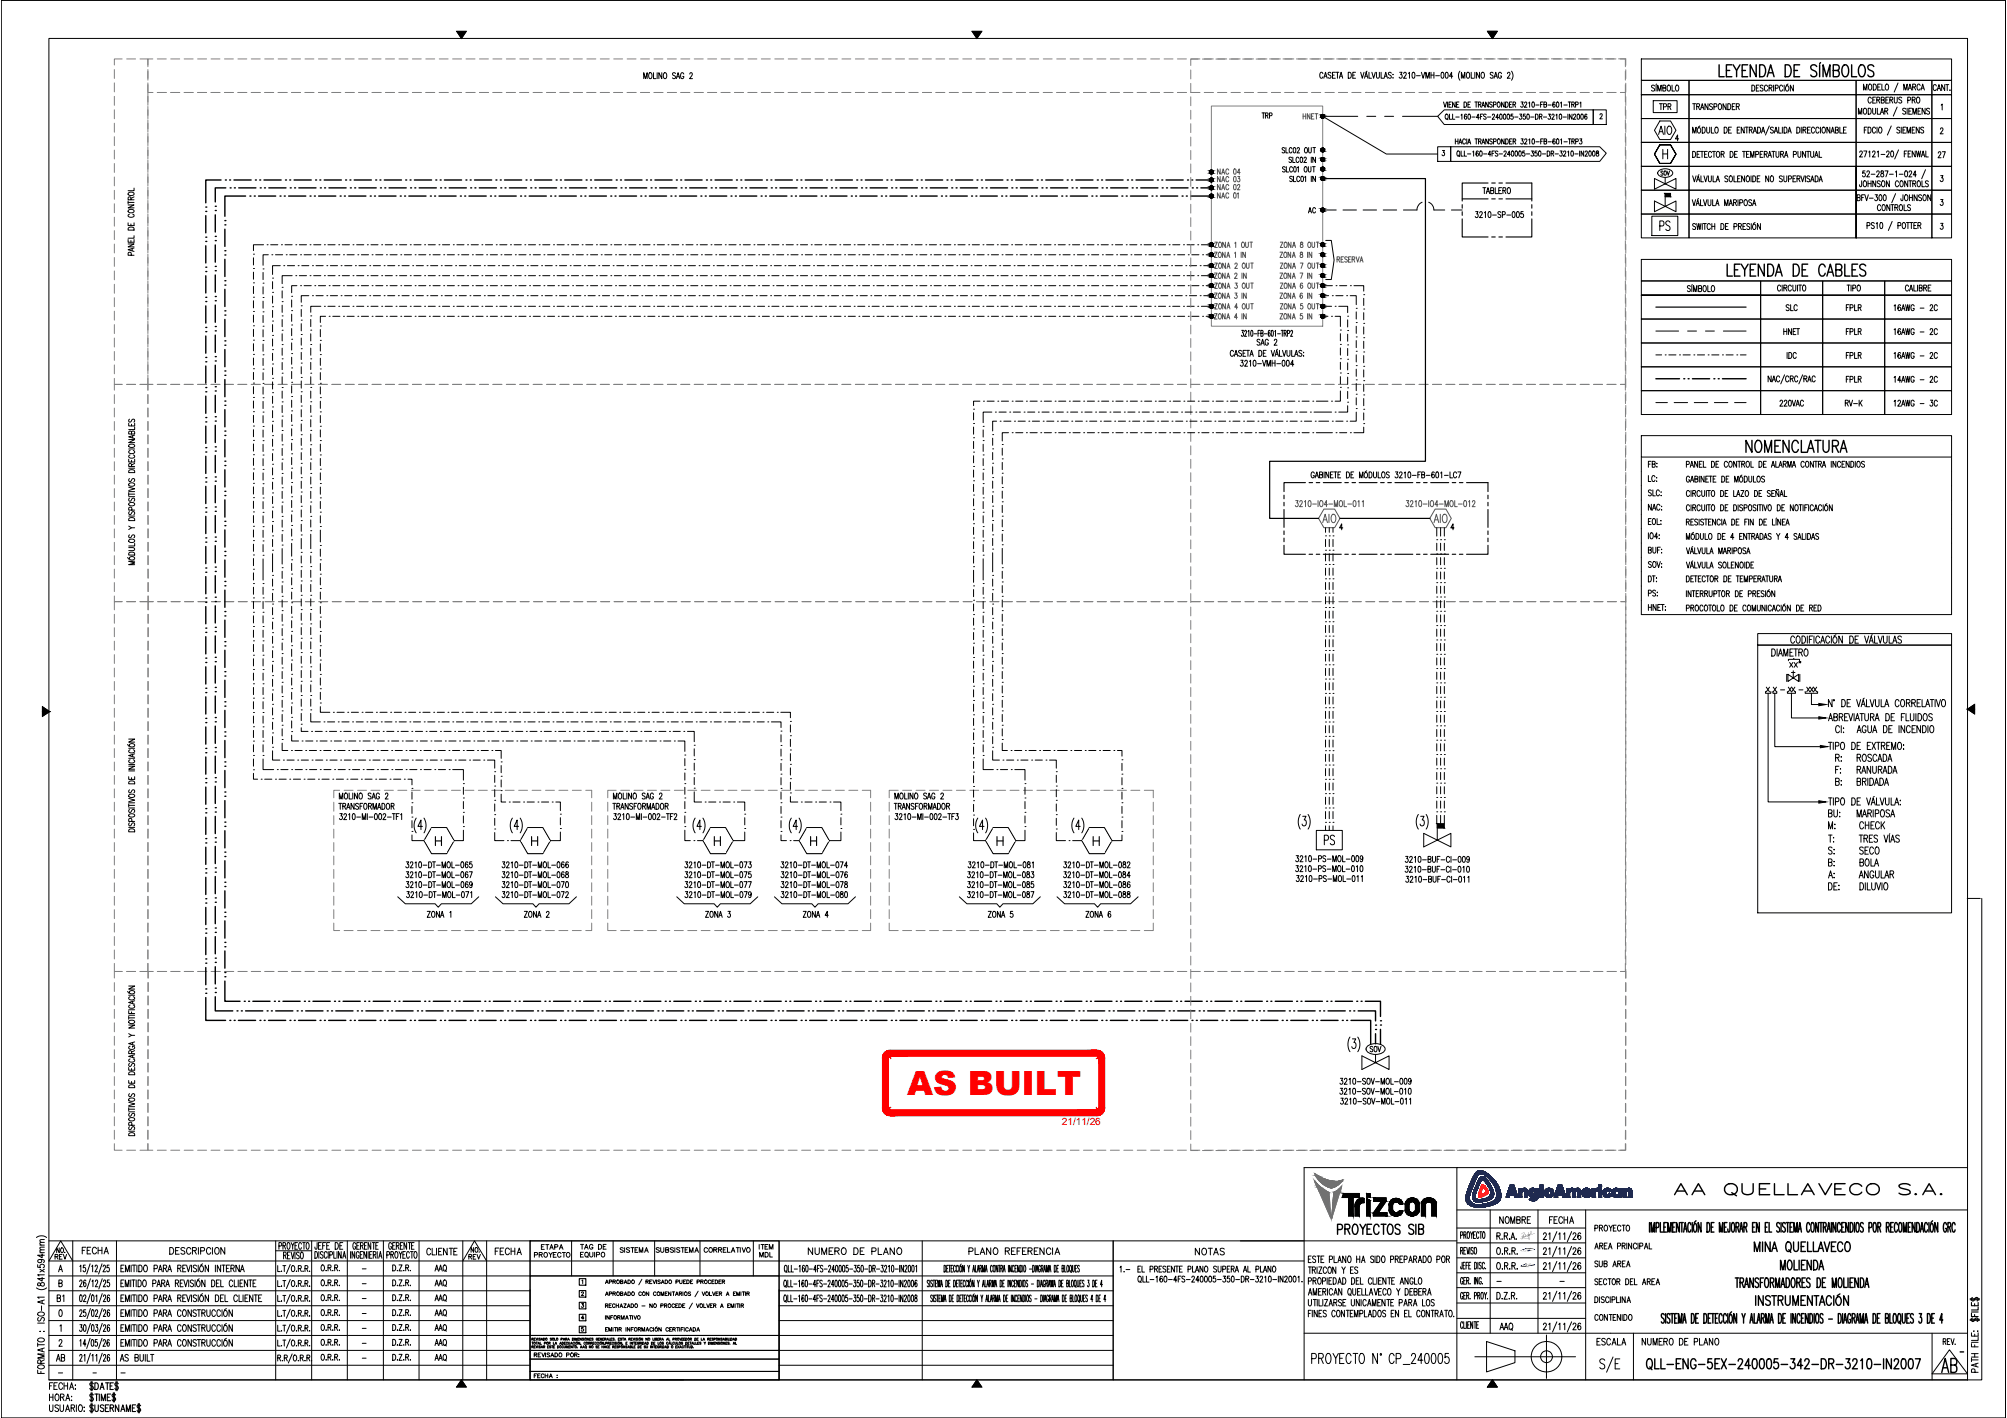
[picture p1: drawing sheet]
<svg xmlns="http://www.w3.org/2000/svg" width="841mm" height="594mm" viewBox="0 0 841 594" stroke-linecap="round" stroke-linejoin="round" font-family="sans-serif">
<defs><g id="words">
<text font-size="14" fill="#f00" x="380.1" y="458.7">AS BUILT</text>
<text font-size="4.2" fill="#f00" x="445" y="471.5">21/11/26</text>
</g></defs>
<g fill="#fff" stroke="#fff" stroke-width=".42">
<path d="M560.6 218.7v4l2.8-4zM563.4 218.7v4h-2.8z"/>
<path d="M607.2 218.7v4l2.9-4zM610.1 218.7v4h-2.9z"/>
<path d="M509.1 137.7v4l43.7-4zM509.1 141.7l43.7-4v4z"/>
<path d="M583.5 358v16.5l37.6-16.5zM583.5 374.5l37.6-16.5v16.5z"/>
<path d="M538.3 357.8v12.3l37.5-12.3zM538.3 370.1l37.5-12.3v12.3z"/>
<path d="M557.6 451v12.4l37.6-12.4zM557.6 463.4l37.6-12.4v12.4z"/>
<path d="M178.3 352.2l2.8 4.9h5.7zM178.3 352.2h11.4l-2.9 4.9zM181.1 347.3l-2.8 4.9h11.4zM181.1 347.3h5.7l2.9 4.9z"/>
<path d="M165.2 360.3v16.5l37.6-16.5zM165.2 376.8l37.6-16.5v16.5z"/>
<path d="M218.6 352.2l2.9 4.9h5.7zM218.6 352.2h11.4l-2.8 4.9zM221.5 347.3l-2.9 4.9h11.4zM221.5 347.3h5.7l2.8 4.9z"/>
<path d="M205.5 360.3v16.5l37.6-16.5zM205.5 376.8l37.6-16.5v16.5z"/>
<path d="M295.2 352.2l2.9 4.9h5.6zM295.2 352.2h11.4l-2.9 4.9zM298.1 347.3l-2.9 4.9h11.4zM298.1 347.3h5.6l2.9 4.9z"/>
<path d="M282.1 360.3v16.5l37.6-16.5zM282.1 376.8l37.6-16.5v16.5z"/>
<path d="M335.5 352.2l2.9 4.9h5.6zM335.5 352.2h11.4l-2.9 4.9zM338.4 347.3l-2.9 4.9h11.4zM338.4 347.3h5.6l2.9 4.9z"/>
<path d="M322.4 360.3v16.5l37.6-16.5zM322.4 376.8l37.6-16.5v16.5z"/>
<path d="M413.6 352.2l2.9 4.9h5.7zM413.6 352.2h11.4l-2.8 4.9zM416.5 347.3l-2.9 4.9h11.4zM416.5 347.3h5.7l2.8 4.9z"/>
<path d="M401.9 360.3v16.5l34.9-16.5zM401.9 376.8l34.9-16.5v16.5z"/>
<path d="M454 352.2l2.8 4.9h5.7zM454 352.2h11.3l-2.8 4.9zM456.8 347.3l-2.8 4.9h11.3zM456.8 347.3h5.7l2.8 4.9z"/>
<path d="M440.9 360.3v16.5l37.5-16.5zM440.9 376.8l37.5-16.5v16.5z"/>
<path d="M701.3 55.8v3.9l2.9-3.9zM704.2 55.8v3.9h-2.9z"/>
<path d="M178.1 381.1v4l11.8-4zM178.1 385.1l11.8-4v4z"/>
<path d="M218.2 381.1v4l13.4-4zM218.2 385.1l13.4-4v4z"/>
<path d="M293.9 381.1v4l14-4zM293.9 385.1l14-4v4z"/>
<path d="M335.1 381.1v4l13.5-4zM335.1 385.1l13.5-4v4z"/>
<path d="M412.2 381.1v4l14.3-4zM412.2 385.1l14.3-4v4z"/>
<path d="M453.6 381.1v4l13.4-4zM453.6 385.1l13.4-4v4z"/>
</g>
<g fill="none" stroke="#000" stroke-width=".42">
<path d="M20.5 16.1h804v562h-804zM191.4 13.1h4l-2 3zM407.4 13.1h4l-2 3zM623.4 13.1h4l-2 3zM269.7 32.9v-2.4l.8 2.4 .7-2.4v2.4M272.2 30.6l.1-.1a1.31 1.31 0 0 1 .9 1.2 1.31 1.31 0 0 1-.9 1.2 1.78 1.78 0 0 1-.1-2.3zM273.9 30.5v2.4h1M275.4 30.5v2.4M277.3 30.5v2.4l-1.2-2.4v2.4M278.3 30.6l.2-.1a1.31 1.31 0 0 1 .9 1.2 1.31 1.31 0 0 1-.9 1.2 1.67 1.67 0 0 1-.2-2.3zM283 30.8l-.4-.3-.8 .3 .2 .6 1 .6-.1 .9h-.7l-.4-.3M283.4 32.9l.7-2.4 .8 2.4"/>
<path d="M283.7 32.1h.9M286.6 31a.71 .71 0 0 0-.9-.5 .71 .71 0 0 0-.5 .9v.6a.71 .71 0 0 0 .7 1 .71 .71 0 0 0 .7-1h-.5M289.1 31l.1-.4a.67 .67 0 0 1 .9 .3 .67 .67 0 0 1-.2 .9l-.9 1.1h1.2M554.4 30.9a.69 .69 0 0 0-.9-.6 .69 .69 0 0 0-.5 1v.5a.68 .68 0 0 0 .5 1 .68 .68 0 0 0 .9-.6M554.7 32.8l.8-2.5 .6 2.5M555 31.9h.9M557.7 30.7l-.4-.4-.6 .1-.1 .7 1 .6 .1 .7-.4 .4-.8-.4M558.4 31.5h.7M559.6 30.3h-1.2v2.5h1.2M559.8 30.3h1.2M560.5 30.3v2.5M561.3 32.8l.7-2.5 .7 2.5"/>
<path d="M561.5 31.9h.9M565 30.3a1.25 1.25 0 0 1 1.3 1.2 1.25 1.25 0 0 1-1.3 1.3zM566.9 31.5h.7M568 30.3h-1.1v2.5h1.1M570.2 30.3l.7 2.5 .7-2.5M571.8 32.8l.7-2.5 .7 2.5M572.1 31.9h.8M572.9 29.8l-.4 .2M573.7 30.3v2.5h1M574.9 30.3l.7 2.5 .7-2.5M576.8 30.3v1.8l.5 .7 .6-.4 .1-2.1M578.7 30.3v2.5h1.1"/>
<path d="M580 32.8l.7-2.5 .7 2.5M580.3 31.9h.9M583 30.7l-.4-.4-.6 .1-.1 .7 .9 .6 .2 .7-.4 .4-.8-.4M583.7 32.6h.1M583.7 31.1v.2zM586.5 30.3h1l-.5 1a.72 .72 0 0 1 .6 1 .72 .72 0 0 1-1.3 0M588.2 30.9l.1-.4a.57 .57 0 0 1 .8-.1 .57 .57 0 0 1 .1 .9l-1.1 1.5h1.3M590.2 30.7l.4-.4v2.5M591.9 30.4l.3-.1a1.48 1.48 0 0 1 0 2.5l-.5-1.1zM593.6 31.7h1.6M595.6 30.3l.7 2.5 .7-2.5M597.5 32.8v-2.5l.7 2.5 .7-2.5v2.5"/>
<path d="M599.7 31.5h1.2M599.7 30.3v2.5M600.9 30.3v2.5M601.6 31.7h1.6M604.1 30.4l.3-.1a1.43 1.43 0 0 1 0 2.5l-.6-1.1zM605.9 30.4l.3-.1a1.48 1.48 0 0 1 0 2.5l-.6-1.1zM608.8 31.9h-1.4l.9-1.6v2.5M611.8 29.8a3.3 3.3 0 0 0 0 3.8M612.4 32.8v-2.5l.7 2.5 .7-2.5v2.5M614.8 30.4l.2-.1a1.31 1.31 0 0 1 .9 1.2 1.31 1.31 0 0 1-.9 1.3 1.78 1.78 0 0 1-.2-2.4zM616.5 30.3v2.5h1.1M618 30.3v2.5"/>
<path d="M620 30.3v2.5l-1.3-2.5v2.5M621 30.4l.2-.1a1.31 1.31 0 0 1 .9 1.2 1.31 1.31 0 0 1-.9 1.3 1.67 1.67 0 0 1-.2-2.4zM625.7 30.7l-.4-.4-.7 .1-.1 .7 1 .6 .2 .7-.4 .4-.8-.4M626.1 32.8l.7-2.5 .7 2.5M626.3 31.9h.9M629.2 30.9a.71 .71 0 0 0-.9-.6 .71 .71 0 0 0-.5 1v.5a.71 .71 0 0 0 .7 1 .71 .71 0 0 0 .7-1h-.5M631.7 30.9l.2-.5a.67 .67 0 0 1 .9 .3 .67 .67 0 0 1-.3 .9l-.9 1.2h1.2M633.4 29.8a3.1 3.1 0 0 1 0 3.8M687.8 24.7h130v9h-130zM687.8 33.7h20v6h-20zM687.8 39.7h20v10h-20zM693.3 36a.64 .64 0 0 0-.9-.4 .64 .64 0 0 0-.2 1l.8 .4a.67 .67 0 0 1 .2 1.1 .67 .67 0 0 1-1.1-.3"/>
<path d="M694 35.7v2.5M694.1 35.2l-.1 .2M694.6 38.2v-2.5l.8 2.5 .7-2.5v2.5M696.8 36.8h1.1l.2-.4-.2-.6-1.1-.1v2.5l1.1-.3 .2-.5-.5-.6M699 35.8l.1-.1a1.31 1.31 0 0 1 1 1.2 1.31 1.31 0 0 1-1 1.3 1.67 1.67 0 0 1-.1-2.4zM700.7 35.7v2.5h1M702.4 35.8l.2-.1a1.31 1.31 0 0 1 .9 1.2 1.31 1.31 0 0 1-.9 1.3 1.67 1.67 0 0 1-.2-2.4zM707.8 33.7h70v6h-70zM707.8 39.7h70v10h-70zM734.1 35.7a1.33 1.33 0 0 1 1.2 1 1.33 1.33 0 0 1-.6 1.5h-.6zM736 36.8h.7M737.1 35.7h-1.1v2.5h1.1"/>
<path d="M738.8 36l-.4-.3-.8 .3 .1 .6 1 .6-.1 .9-.6 .1-.4-.4M740.7 36.3a.71 .71 0 0 0-.9-.6 .71 .71 0 0 0-.4 .9v.6a.7 .7 0 0 0 .4 .9 .7 .7 0 0 0 .9-.5M741.3 36.8h1.1v-1l-1.1-.1v2.5M741.9 36.8l.7 1.4M743.2 35.7v2.5M743.9 37l1.2-.2-.1-1-1.1-.1v2.5M747 36.3a.69 .69 0 0 0-.9-.6 .69 .69 0 0 0-.4 .9v.6a.68 .68 0 0 0 .5 .9 .68 .68 0 0 0 .8-.5M747.6 35.7v2.5M748.5 36l.2-.1a1.08 1.08 0 0 1 1 1.2 1.08 1.08 0 0 1-1.2 1l-.3-.7zM749.3 35.2l-.8 .5M751.5 35.7v2.5l-1.3-2.5v2.5M777.8 33.7h31.7v6h-31.7z"/>
<path d="M777.8 39.7h31.7v10h-31.7zM780.9 37.7v-2.5l.7 2.5 .7-2.5v2.5M783.3 35.4l.2-.2a1.31 1.31 0 0 1 .9 1.3 1.31 1.31 0 0 1-.9 1.2 1.78 1.78 0 0 1-.2-2.3zM785 35.2a1.25 1.25 0 0 1 1.3 1.3 1.25 1.25 0 0 1-1.3 1.2zM786.8 36.5h.8M788 35.2h-1.2v2.5h1.2M788.6 35.2v2.5h1M790.4 35.4l.1-.2a1.31 1.31 0 0 1 1 1.3 1.31 1.31 0 0 1-1 1.2 1.67 1.67 0 0 1-.1-2.3zM795.4 34.8l-1.7 3.8M797.8 37.7v-2.5l.7 2.5 .7-2.5v2.5M799.6 37.7l.8-2.5 .7 2.5M799.9 36.9h.9"/>
<path d="M801.5 36.5l1.1-.2v-.9l-1.1-.2v2.5M802.1 36.5l.7 1.2M804.6 35.8a.69 .69 0 0 0-.8-.5 .69 .69 0 0 0-.5 .9v.6a.68 .68 0 0 0 .5 .9 .68 .68 0 0 0 .8-.6M805 37.7l.7-2.5 .7 2.5M805.3 36.9h.9M809.5 33.7h8.3v6h-8.3zM809.5 39.7h8.3v10h-8.3zM811.4 36a.68 .68 0 0 0-.8-.5 .68 .68 0 0 0-.5 .9v.6a.69 .69 0 0 0 .4 .9 .69 .69 0 0 0 .9-.5M811.8 37.9l.7-2.5 .7 2.5M812 37.1h.9M814.9 35.4v2.5l-1.3-2.5v2.5M815.3 35.4h1.3"/>
<path d="M816 35.4v2.5M817.1 37.7v.2zM528.8 47.3h1.1M529.4 47.3v2.2M530.3 48.4l1-.3-.1-.7-.9-.1v2.2M530.8 48.4l.6 1.1M532 48.5l.9-.1v-1l-.9-.1v2.2M569 48.7h-14.7l26.6 15.8h21.5M572.7 48.7h3.8M580.2 48.7h3.8M587.7 48.7h14.7M602.4 48.7l2.8-2.7h62.4v6.2h-62.4z"/>
<path d="M604.9 42.7l.6 2.2 .7-2.2M605.9 47.9l.1-.1a1.05 1.05 0 0 1 .9 1.1 1.05 1.05 0 0 1-1 1l-.3-.7zM606.3 49.6l.5 .6M606.6 42.7v2.2M607.2 43.8h.6M607.4 47.8v2.2h.9M608.2 42.7h-1v2.2h1M608.7 47.8v2.2h.9M609.8 42.7v2.2l-1.1-2.2v2.2M609.9 58.2v2.1M609.9 59.2h1.1M610 49h1.5"/>
<path d="M610.4 43.8h.6M611 58.2v2.1M611.4 42.7h-1v2.2h1M611.6 59.6h.8M612.2 48.2l.4-.4v2.2M613.5 42.7a1.1 1.1 0 0 1 1.1 1.1 1.1 1.1 0 0 1-1.1 1.1zM614.1 58.7a.62 .62 0 0 0-.8-.5 .62 .62 0 0 0-.4 .8v.5a.61 .61 0 0 0 .4 .8 .61 .61 0 0 0 .8-.5M614.6 48.1l-.1-.2a1.08 1.08 0 0 0-1.1 .9 1.08 1.08 0 0 0 .7 1.2 .58 .58 0 0 0 .5-.8 .58 .58 0 0 0-.9-.2l-.1 .2M614.6 58.2v2.1M615.1 43.8h.7M615.3 59.6h.7M615.4 47.9l.2-.1a1.23 1.23 0 0 1 0 2.2l-.5-1z"/>
<path d="M616.2 42.7h-1.1v2.2h1.1M616.8 49h1.4M618 42.7h1.1M618.1 58.2h1.1M618.6 42.7v2.2M618.6 58.2v2.1M619.5 43.8l.9-.1 .1-.8-1-.2v2.2M619.5 59.2l1-.1v-.8l-1-.1v2.1M619.9 49.2h-1.2l.8-1.4v2.2M620.1 43.8l.5 1.1M620.1 59.2l.5 1.1M620.4 48.8h.5"/>
<path d="M620.9 44.9l.6-2.2 .7 2.2M621.2 44.2h.7M621.2 59.6h.8M621.4 47.8h-1v2.2M622.8 48.1l-.4-.3-.7 .3v.4l1.1 .9-.4 .6-.7-.3M623.3 49h1.4M623.7 42.7v2.2l-1.1-2.2v2.2M623.7 58.2v2.1l-1.1-2.1v2.1M625.3 43a.57 .57 0 0 0-.8-.3 .57 .57 0 0 0-.2 .9l.7 .3a.58 .58 0 0 1 .2 .9 .58 .58 0 0 1-1-.2M625.3 58.5l-.4-.3-.7 .3 .2 .5 .6 .3a.57 .57 0 0 1 .2 1 .57 .57 0 0 1-1-.3M625.3 48.3l.1-.3a.48 .48 0 0 1 .7-.1 .48 .48 0 0 1 .1 .7l-.9 1.4h1.1M625.8 43.9l1-.1v-.9l-1-.2v2.2"/>
<path d="M625.9 59.3l1-.2-.1-.8-.9-.1v2.1M627.5 43l.3-.3a1.14 1.14 0 0 1 .9 1.1 1.14 1.14 0 0 1-.9 1.1l-.4-.8zM627.8 58.3l.1-.1a1.05 1.05 0 0 1 .8 1.1 1.05 1.05 0 0 1-.9 1l-.4-.8zM628 49.2h-1.2l.8-1.4v2.2M628.6 47.9l.3-.1a1.27 1.27 0 0 1 0 2.2l-.5-.4zM630.2 47.9l.2-.1a1.27 1.27 0 0 1 0 2.2l-.5-1zM630.3 42.7v2.2l-1.1-2.2v2.2M630.3 58.2v2.1l-1.1-2.1v2.1M630.9 42.7a1.1 1.1 0 0 1 1.1 1.1 1.1 1.1 0 0 1-1.1 1.1zM630.9 58.2a1.08 1.08 0 0 1 1.2 1.1 1.08 1.08 0 0 1-1.2 1zM631.7 47.9l.3-.1a1.23 1.23 0 0 1 0 2.2l-.5-1zM632.5 43.8h.7"/>
<path d="M632.6 59.2h.6M633.6 42.7h-1.1v2.2h1.1M633.6 58.2h-1v2.1h1M634 47.8h-.8v.8a.64 .64 0 0 1 .9 .2 .64 .64 0 0 1-.2 .9 .64 .64 0 0 1-.8-.1M634 43.8l1-.1v-.8l-1-.2v2.2M634.1 59.2l.9-.1v-.8l-.9-.1v2.1M634.6 43.8l.5 1.1M634.6 59.2l.6 1.1M634.7 49h1.4M636.8 47.8h.9l-.5 .8a.64 .64 0 0 1 .5 1 .64 .64 0 0 1-1 0M637.4 42.7h.9l-.5 .9a.62 .62 0 0 1 .5 .9 .62 .62 0 0 1-1.1 0M637.4 58.2h.9l-.5 .8a.61 .61 0 0 1 .5 .9 .61 .61 0 0 1-1 .1"/>
<path d="M638.9 43.2v-.3a.51 .51 0 0 1 .8 0 .51 .51 0 0 1 0 .7l-.9 1.3h1.1M638.9 58.7l.1-.3a.51 .51 0 0 1 .7-.1 .51 .51 0 0 1 .1 .7l-1 1.3h1.1M639.1 47.8h-.7v.8a.64 .64 0 0 1 .8 .2 .64 .64 0 0 1-.1 .9 .64 .64 0 0 1-.9-.1M640 47.9l.2-.1a1.23 1.23 0 0 1 0 2.2l-.4-1zM640.6 43.2l.4-.5v2.2M640.6 58.6l.4-.4v2.1M641.4 49h1.4M642.2 42.9l.2-.2a1.26 1.26 0 0 1 0 2.2l-.5-.9zM642.2 58.3l.2-.1a1.23 1.23 0 0 1 0 2.1l-.5-.9zM643.4 47.8a1.08 1.08 0 0 1 1.2 1.1 1.08 1.08 0 0 1-1.2 1.1zM643.6 44h1.3M643.6 59.4h1.4"/>
<path d="M645.1 48.8l.9-.1v-.8l-.9-.1v2.2M645.6 43.8h.6M645.6 48.8l.6 1.2M645.6 59.2h.7M646.6 42.7h-1v2.2M646.6 58.2h-1v2.1M646.7 49h1.4M647 43.8l.9-.1 .1-.8-1-.2v2.2l1-.2 .1-.5-.4-.4M647 59.2l1-.2v-.7l-1-.1v2.1l1-.1 .1-.6-.4-.4M648.6 44h1.4M648.7 59.4h1.4M648.8 47.8h.9l-.5 .8a.64 .64 0 0 1 .6 1 .64 .64 0 0 1-1.1 0"/>
<path d="M650.3 48.3l.1-.3a.5 .5 0 0 1 .7-.1 .5 .5 0 0 1 .1 .7l-1 1.4h1.1M651.6 43l-.3-.3a1.33 1.33 0 0 0-.1 2.2 .66 .66 0 0 0 .5-.8 .66 .66 0 0 0-.8-.4l-.2 .5M651.6 58.5l-.3-.3a1.29 1.29 0 0 0 0 2.1 .61 .61 0 0 0 .4-.8 .61 .61 0 0 0-1-.2v.3M652 48.2l.4-.4v2.2M652.4 42.9l.2-.2a1.26 1.26 0 0 1 0 2.2l-.5-.9zM652.4 58.3l.3-.1a1.27 1.27 0 0 1 0 2.1l-.5-.3zM653.6 47.9l.2-.1a1.27 1.27 0 0 1 0 2.2l-.4-.4zM653.9 43.2l.4-.5v2.2M654 58.6l.3-.4v2.1M655 49h1.4M655.3 44h1.5M655.4 59.4h1.4"/>
<path d="M657 47.8v2.2M657.1 42.7h1.1M657.2 58.2h1M657.7 42.7v2.2M657.7 58.2v2.1M658.6 43.8l1-.1v-.8l-1-.2v2.2M658.7 59.2l1-.2-.1-.7-.9-.1v2.1M658.7 47.8v2.2l-1.1-2.2v2.2M659.2 43.8l.5 1.1M659.2 59.2l.5 1.1M659.3 48.3l.1-.3a.5 .5 0 0 1 .7-.1 .5 .5 0 0 1 .1 .7l-.9 1.4h1.1M660.2 43.9l1-.1v-.9l-1-.2v2.2"/>
<path d="M660.3 59.3l.9-.1v-.9l-.9-.1v2.1M661.1 47.9l.2-.1a1.27 1.27 0 0 1 0 2.2l-.4-.4zM662 58.2h.9l-.5 .8a.62 .62 0 0 1 .5 1 .62 .62 0 0 1-1.1 0M662.1 43.2l.3-.5v2.2M662.6 47.9l.3-.1a1.23 1.23 0 0 1 0 2.2l-.5-1zM665 48.1l-.1-.2a1.08 1.08 0 0 0-1 .9 1.08 1.08 0 0 0 .6 1.2 .58 .58 0 0 0 .5-.8 .58 .58 0 0 0-.9-.2l-.1 .2M667.6 46h5.5v6.2h-5.5zM670.5 48.1l.3-.5 .6 .4-1 1.8h1.1M687.8 59.7h20v10h-20zM687.8 59.7h90M687.8 49.7h20v10h-20zM692.8 42.2h10v5h-10z"/>
<path d="M695 56.3l1-3.5 1.1 3.5M695.4 43.4h1.2M695.4 55.2h1.3M695.5 50.7h4.5l2.3 3.9-2.3 3.9h-4.5l-2.2-3.9zM696 43.4v2.5M697.1 44.8l1.1-.2v-1.1l-1.1-.1v2.5M697.7 52.8v3.5M699 44.6l1-.1v-1l-1-.1v2.5M699.1 53l.2-.2a1.9 1.9 0 0 1 .7 3.3l-.2 .2a1.9 1.9 0 0 1-.7-3.3zM699.6 44.6l.6 1.3M703.5 58.2h-1.4l.9-1.7v2.5M707.8 59.7h70v10h-70z"/>
<path d="M707.8 49.7h70v10h-70zM709.3 55.8v-2.5l.7 2.5 .7-2.5v2.5M709.3 43.4h1.2M709.9 43.4v2.5M711 44.6l1-.1v-1l-1-.1v2.5M711.6 53.6l.2-.1a1.17 1.17 0 0 1 .9 1.1 1.17 1.17 0 0 1-.9 1.2l-.6-.9zM711.6 44.6l.6 1.3M712.3 52.8l-.7 .5M712.6 45.9l.7-2.5 .7 2.5M712.9 45.1h.8M713.3 53.3a1.34 1.34 0 0 1 1.3 .8 1.34 1.34 0 0 1-.4 1.5l-.9 .2zM715.2 53.3v1.7l.5 .8 .5-.2 .2-.6v-1.7"/>
<path d="M715.7 43.4v2.5l-1.2-2.5v2.5M717.1 53.3v2.5h1.1M717.6 43.8l-.5-.4-.8 .4 .2 .6 .8 .4a.67 .67 0 0 1 .1 1.1 .67 .67 0 0 1-1.1-.3M718.2 44.8l1.1-.2v-1.1l-1.1-.1v2.5M718.9 53.4l.2-.1a1.3 1.3 0 0 1 .9 1.2 1.3 1.3 0 0 1-.9 1.3 1.73 1.73 0 0 1-.2-2.4zM720.3 43.5l.3-.1a1.3 1.3 0 0 1 .9 1.3 1.3 1.3 0 0 1-.9 1.2 1.79 1.79 0 0 1-.3-2.4zM722.5 53.3a1.25 1.25 0 0 1 1.3 1.2 1.25 1.25 0 0 1-1.3 1.3zM723.3 43.4v2.5l-1.3-2.5v2.5M724 43.4a1.34 1.34 0 0 1 1.3 .9 1.34 1.34 0 0 1-.4 1.5l-.9 .1zM724.4 54.5h.7M725.6 53.3h-1.2v2.5h1.2M725.9 44.6h.7"/>
<path d="M727.1 43.4h-1.2v2.5h1.2M727.6 44.6l1.1-.1v-1l-1.1-.1v2.5M728 54.5h.7M728.2 44.6l.7 1.3M729.1 53.3h-1.1v2.5h1.1M730.9 53.3v2.5l-1.2-2.5v2.5M731.4 53.3h1.2M732 53.3v2.5M733 54.5l1.1-.2v-.9l-1.1-.1v2.5M733.7 54.5l.6 1.3M734.7 55.8l.7-2.5 .7 2.5M734.9 54.9h.9"/>
<path d="M736.5 53.3a1.25 1.25 0 0 1 1.3 1.2 1.25 1.25 0 0 1-1.3 1.3zM738.1 55.8l.7-2.5 .8 2.5M738.4 54.9h.9M741.4 52.8l-1.6 3.8M743.1 53.6l-.4-.3-.8 .3 .2 .6 .9 .6-.1 .8-.6 .2-.4-.4M743.5 55.8l.7-2.5 .7 2.5M743.8 54.9h.8M745.4 53.3v2.5h1M746.9 53.3v2.5M747.6 53.3a1.34 1.34 0 0 1 1.3 .8 1.34 1.34 0 0 1-.4 1.5l-.9 .2zM749.2 55.8l.7-2.5 .7 2.5M749.5 54.9h.9"/>
<path d="M752.9 53.3a1.25 1.25 0 0 1 1.4 1.2 1.25 1.25 0 0 1-1.4 1.3zM754.8 53.3v2.5M755.5 54.5l1.1-.2v-.9l-1.1-.1v2.5M756.2 54.5l.6 1.3M757.4 54.5h.7M758.6 53.3h-1.2v2.5h1.2M760.3 53.9a.68 .68 0 0 0-.8-.6 .68 .68 0 0 0-.5 .9v.6a.69 .69 0 0 0 .5 .9 .69 .69 0 0 0 .8-.5M762.3 53.9a.7 .7 0 0 0-.9-.6 .7 .7 0 0 0-.5 .9v.6a.71 .71 0 0 0 .5 .9 .71 .71 0 0 0 .9-.5M762.8 53.3v2.5M763.9 53.4l.1-.1a1.3 1.3 0 0 1 1 1.2 1.3 1.3 0 0 1-1 1.3 1.73 1.73 0 0 1-.1-2.4zM766.8 53.3v2.5l-1.2-2.5v2.5M767.2 55.8l.8-2.5 .6 2.5"/>
<path d="M767.5 54.9h.9M769.1 54.5l1.1-.2v-.9l-1.1-.1v2.5l1.2-.3v-.6l-.4-.4M771 53.3v2.5h1.1M772.5 54.5h.7M773.7 53.3h-1.2v2.5h1.2M777.8 49.7h31.7v10h-31.7zM777.8 59.7h31.7v10h-31.7zM778.8 47.9v-2.5l.6 2.5 .8-2.5v2.5M781.1 45.4h.2a1.3 1.3 0 0 1 1 1.2 1.3 1.3 0 0 1-1 1.3 1.79 1.79 0 0 1-.2-2.5zM781.2 54.5h.7M782.4 53.3h-1.2v2.5M782.8 53.3a1.34 1.34 0 0 1 1.3 .8 1.34 1.34 0 0 1-.4 1.5l-.9 .2z"/>
<path d="M782.9 45.4a1.34 1.34 0 0 1 1.3 .8 1.34 1.34 0 0 1-.4 1.5l-.9 .2zM784.1 41.3a.7 .7 0 0 0-.8-.6 .7 .7 0 0 0-.5 .9v.7a.7 .7 0 0 0 .5 .9 .7 .7 0 0 0 .8-.6M784.7 45.4v1.7l.5 .8 .7-.4 .1-2.1M784.8 41.9h.7M785.9 40.7h-1.1v2.5h1.1M785.9 53.9a.68 .68 0 0 0-.8-.6 .68 .68 0 0 0-.5 .9v.6a.69 .69 0 0 0 .4 .9 .69 .69 0 0 0 .9-.5M786.5 41.9l1-.1v-1l-1-.1v2.5M786.6 53.3v2.5M786.7 45.4v2.5h1.1M787.1 41.9l.6 1.3M787.5 53.4l.2-.1a1.29 1.29 0 0 1 1 1.2 1.29 1.29 0 0 1-1 1.3 1.85 1.85 0 0 1-.2-2.4zM788 47.9l.7-2.5 .7 2.5"/>
<path d="M788.2 47h.9M788.3 41.9l1.1-.1v-1l-1.1-.1v2.5l1.2-.3 .1-.6-.5-.4M789.8 46.5l1.1-.1 .2-.4-.2-.6h-1.1v2.5M790.2 41.9h.7M790.4 46.5l.7 1.4M791.4 40.7h-1.2v2.5h1.2M791.9 41.9l1.1-.1v-1l-1.1-.1v2.5M792.5 41.9l.7 1.3M792.5 52.8l-1.6 3.8M793.8 40.7v1.8l.5 .7 .6-.3 .1-2.2M795 44.8l-1.6 3.9M796.1 53.6l-.4-.3-.8 .3 .1 .6 .7 .4a.66 .66 0 0 1 .2 1.1 .66 .66 0 0 1-1-.3"/>
<path d="M796.7 53.3v2.5M796.9 41l-.4-.3-.8 .3v.5l.8 .5a.67 .67 0 0 1 .3 1.1 .67 .67 0 0 1-1.1-.2M797.4 54.5h.8M798.6 45.7l-.5-.3-.8 .3 .2 .6 .7 .4a.66 .66 0 0 1 .2 1.1 .66 .66 0 0 1-1.1-.3M798.6 53.3h-1.2v2.5h1.2M799.1 55.8v-2.5l.7 2.5 .8-2.5v2.5M799.2 45.4v2.5M799.4 42l1.1-.1v-1.1l-1.1-.1v2.5M799.9 46.5h.7M801.1 45.4h-1.2v2.5h1.2M801.3 41.9l1-.1 .3-.4-.3-.6-1-.1v2.5M801.3 54.5h.7"/>
<path d="M801.6 47.9v-2.5l.7 2.5 .7-2.5v2.5M801.9 41.9l.7 1.3M802.4 53.3h-1.1v2.5h1.1M803.2 41l.4-.3a1.3 1.3 0 0 1 .9 1.2 1.3 1.3 0 0 1-.9 1.3l-.5-.9zM803.7 46.5h.8M804.2 53.3v2.5l-1.2-2.5v2.5M804.9 45.4h-1.2v2.5h1.2M806.1 53.6l-.5-.3-.8 .3 .3 .6 .7 .4a.67 .67 0 0 1 .1 1.1 .67 .67 0 0 1-1.1-.3M806.7 45.4v2.5l-1.3-2.5v2.5M808.6 45.7l-.5-.3-.8 .3 .2 .6 .7 .4a.67 .67 0 0 1 .2 1.1 .67 .67 0 0 1-1.1-.3M809.5 49.7h8.3v10h-8.3zM809.5 59.7h8.3v10h-8.3z"/>
<path d="M813.1 54.2l.1-.4a.57 .57 0 0 1 .8-.1 .57 .57 0 0 1 .1 .8l-1.1 1.6h1.3M813.4 44l.5-.4v2.5M56.2 78.8v1.1h-2.5M538.4 62.2l-.4-.4-.7 .4 .2 .6 .7 .3 .2 .7-.4 .3-.7-.3M538.6 70.2a.56 .56 0 0 0-.9-.3 .56 .56 0 0 0 .1 .9l.4 .2a.61 .61 0 0 1 .2 1 .61 .61 0 0 1-1-.2M538.9 61.8v2.3h.9M539 69.8v2.3h1M541.2 66.1l-.3-.3-.8 .3 .2 .6 .6 .3a.59 .59 0 0 1 .2 1 .59 .59 0 0 1-1-.3M541.4 62.4a.62 .62 0 0 0-.8-.6 .62 .62 0 0 0-.4 .9v.5a.62 .62 0 0 0 .4 .9 .62 .62 0 0 0 .8-.5M541.6 74.1l-.5-.3-.7 .3 .2 .6 .6 .3a.61 .61 0 0 1 .2 1 .61 .61 0 0 1-1-.3M541.6 70.4a.64 .64 0 0 0-.8-.6 .64 .64 0 0 0-.4 .9v.5a.64 .64 0 0 0 .4 .8 .64 .64 0 0 0 .8-.4M541.7 65.8v2.3h1"/>
<path d="M542 73.8v2.3h1M542.1 61.9l.3-.1a1.3 1.3 0 0 1 0 2.3l-.4-.5zM542.3 69.9l.2-.1a1.3 1.3 0 0 1 0 2.3l-.4-1zM543.6 62.4v-.2a.51 .51 0 0 1 .7-.3 .51 .51 0 0 1 .1 .8l-.9 1.4h1.1M543.7 70.2l.4-.4v2.3M544.3 66.4a.62 .62 0 0 0-.8-.5 .62 .62 0 0 0-.4 .8v.5a.63 .63 0 0 0 .4 .9 .63 .63 0 0 0 .8-.6M544.6 74.4a.64 .64 0 0 0-.8-.5 .64 .64 0 0 0-.4 .8v.5a.64 .64 0 0 0 .4 .9 .64 .64 0 0 0 .8-.6M545 65.9l.3-.1a1.29 1.29 0 0 1 0 2.3l-.5-1zM545.3 73.9l.3-.1a1.29 1.29 0 0 1 0 2.3l-.5-1zM546.4 66.4l.2-.5 .5-.1 .3 .7-1 1.6h1.1M546.7 74.3l.4-.5v2.3M546.8 69.9l.1-.1a1.17 1.17 0 0 1 .9 1.1 1.17 1.17 0 0 1-.9 1.2 1.53 1.53 0 0 1-.1-2.2z"/>
<path d="M546.9 61.9l.2-.1a1.19 1.19 0 0 1 .8 1.1 1.19 1.19 0 0 1-.8 1.2 1.48 1.48 0 0 1-.2-2.2zM548.3 69.8v1.6l.4 .7 .6-.3 .1-2M548.4 61.8v1.6l.5 .7 .5-.3 .1-2M549.5 65.8v2.3M549.5 73.8v2.3M550 69.8h1.1M550.1 61.8h1.2M550.5 69.8v2.3M550.7 61.8v2.3M551.3 73.8v2.3l-1.2-2.3v2.3M551.3 65.8v2.3l-1.2-2.3v2.3M602.4 61.5h5.5v6.1h-5.5z"/>
<path d="M604.4 63h.9l-.5 .9a.63 .63 0 0 1 .6 .9 .63 .63 0 0 1-1.1 0M607.9 61.5h62.4l2.8 2.7-2.8 3.4h-62.4zM610.8 63.3h.2a1.13 1.13 0 0 1 .8 1 1.13 1.13 0 0 1-.8 1.1 1.54 1.54 0 0 1-.2-2.1zM611.2 65l.5 .6M611.3 60.3l.7-2.1 .6 2.1M612.3 63.3v2.1h.9M613.6 63.3v2.1h1M614.9 64.5h1.4M615 60.3l.7-2.1 .6 2.1M617.1 63.6l.4-.3v2.1M619.5 63.6l-.3-.3a1.27 1.27 0 0 0-.1 2.1 .64 .64 0 0 0 .4-.8 .64 .64 0 0 0-.8-.4l-.2 .5M620.2 63.3h.3a1.23 1.23 0 0 1 0 2.1l-.5-.9z"/>
<path d="M620.9 60.3l.7-2.1 .6 2.1M621.4 78.6h1.2M621.7 64.5h1.4M622 78.6v2.5M624.7 79.8l1.1-.1v-1l-1.1-.1v2.5l1.2-.2v-.9l-.4-.2M624.8 64.7h-1.2l.8-1.4v2.1M625.2 64.3h.7M626.2 63.3h-1v2.1M626.6 78.6v2.5h1M627.7 63.6l-.4-.3-.7 .3 .1 .5 .8 .4a.58 .58 0 0 1-.1 .9 .58 .58 0 0 1-.8-.3M628.1 79.8h.7M628.2 64.5h1.4"/>
<path d="M629.2 78.6h-1.1v2.5h1.1M629.8 79.8l1.1-.1v-1l-1.1-.1v2.5M630.2 63.8l.1-.4a.51 .51 0 0 1 .7-.1 .51 .51 0 0 1 .1 .8l-.9 1.3h1M630.4 79.8l.6 1.3M631.9 78.7l.2-.1a1.3 1.3 0 0 1 .9 1.3 1.3 1.3 0 0 1-.9 1.2 1.85 1.85 0 0 1-.2-2.4zM632.9 64.7h-1.2l.8-1.4v2.1M633.5 63.3h.2a1.23 1.23 0 0 1 0 2.1l-.4-.9zM635.1 63.3h.2a1.23 1.23 0 0 1 0 2.1l-.5-.9zM636.7 63.3h.2a1.23 1.23 0 0 1 0 2.1l-.5-.9zM638.9 63.3h-.8l-.1 .9a.61 .61 0 0 1 .9 0 .61 .61 0 0 1-.1 .9 .61 .61 0 0 1-.8-.1M639.6 64.5h1.4M641.7 63.3h.9l-.5 .8a.63 .63 0 0 1 .6 .9 .63 .63 0 0 1-1.1 0"/>
<path d="M644.1 63.3h-.8l-.1 .9a.61 .61 0 0 1 .8 0 .61 .61 0 0 1 0 .9 .61 .61 0 0 1-.9-.1M644.9 63.3h.3a1.27 1.27 0 0 1 0 2.1l-.5-.9zM646.3 64.5h1.4M648.3 63.3a1.08 1.08 0 0 1 1.2 1 1.08 1.08 0 0 1-1.2 1.1zM650 64.3l.9-.1 .1-.8-1-.1v2.1M650.5 64.3l.6 1.1M651.6 64.5h1.4M653.7 63.3h.9l-.5 .8a.63 .63 0 0 1 .6 .9 .63 .63 0 0 1-1.1 0M655.2 63.8l.1-.4a.51 .51 0 0 1 .7-.1 .51 .51 0 0 1 .1 .8l-1 1.3h1.1M656.9 63.6l.4-.3v2.1M658.5 63.3h.2a1.23 1.23 0 0 1 0 2.1l-.5-.9zM659.9 64.5h1.4"/>
<path d="M661.9 63.3v2.1M663.6 63.3v2.1l-1-2.1v2.1M664.3 63.8l.3-.5 .6 .3-1 1.8h1.1M666 63.3h.2a1.23 1.23 0 0 1 0 2.1l-.5-.9zM667.6 63.3h.2a1.23 1.23 0 0 1 0 2.1l-.5-.9zM669 63.3v.7a.79 .79 0 0 1 .9 .5 .79 .79 0 0 1-.3 .9 .73 .73 0 0 1-.7-.8 .73 .73 0 0 1 .9-.6v-.7zM687.8 69.7h20v10h-20zM687.8 79.7h20v10h-20zM693.3 74.8v4.5l9-4.5v4.5zM695 71.7a4.3 4.3 0 0 1 5.9 .4 2.37 2.37 0 0 1-3.1 2.2 2.37 2.37 0 0 1-3.1-2.2zM695.5 60.7h4.5l2.3 3.9-2.3 3.9h-4.5l-2.2-3.9zM695.5 60.7h4.5l2.3 3.9-2.3 3.9h-4.5l-2.2-3.9 2.2-3.9-2.2 3.9 2.2 3.9h4.5l2.3-3.9-2.3-3.9z"/>
<path d="M696.8 64.5h2M696.8 62.6v4M696.9 71.9l-.3-.3-.6 .3 .6 .7a.47 .47 0 0 1 .2 .8 .47 .47 0 0 1-.8-.2M697.5 71.7l.2-.1a.86 .86 0 0 1 .6 .9 .86 .86 0 0 1-.8 .8l-.2-.6zM697.8 74.4v2.6M698.5 71.6l.6 1.8 .5-1.8M698.8 62.6v4M707.8 69.7h70v10h-70zM707.8 79.7h70v10h-70zM709.3 63.4a1.25 1.25 0 0 1 1.3 1.3 1.25 1.25 0 0 1-1.3 1.2zM709.3 73.7l.7 2.5 .7-2.5M710.9 76.2l.7-2.5 .7 2.5"/>
<path d="M711.2 64.6h.7M711.2 75.3h.8M712 73.2l-.4 .2M712.3 63.4h-1.1v2.5h1.1M712.6 63.4h1.2M712.8 73.7v2.5h1M713.2 63.4v2.5M714 73.7l.8 2.5 .6-2.5M714.3 64.6h.7M715.4 63.4h-1.1v2.5h1.1M715.9 73.7v1.8l.5 .7 .6-.4 .1-2.1M717.3 64a.71 .71 0 0 0-.9-.6 .71 .71 0 0 0-.5 1v.6a.7 .7 0 0 0 .5 .9 .7 .7 0 0 0 .9-.6"/>
<path d="M717.6 63.4h1.3M717.8 73.7v2.5h1.1M718.2 63.4v2.5M719.1 76.2l.7-2.5 .8 2.5M719.4 75.3h.9M719.5 63.6l.3-.2a1.31 1.31 0 0 1 .9 1.3 1.31 1.31 0 0 1-.9 1.2 1.72 1.72 0 0 1-.3-2.3zM721.2 64.6l1.1-.1v-.9l-1.1-.2v2.5M721.9 64.6l.6 1.3M724 74l-.4-.3-.8 .3v.5l1.1 .6a.67 .67 0 0 1-.2 1 .67 .67 0 0 1-.9-.3M724.9 73.8l.2-.1a1.3 1.3 0 0 1 .9 1.2 1.3 1.3 0 0 1-.9 1.3 1.8 1.8 0 0 1-.2-2.4zM725 63.4a1.25 1.25 0 0 1 1.3 1.3 1.25 1.25 0 0 1-1.3 1.2zM726.6 73.7v2.5h1.1"/>
<path d="M726.9 64.6h.7M728 63.4h-1.1v2.5h1.1M728.1 74.9h.8M729.3 73.7h-1.2v2.5h1.2M730.2 63.4h1.2M730.8 63.4v2.5M731.1 73.7v2.5l-1.3-2.5v2.5M731.9 74l.3-.3a1.3 1.3 0 0 1 1 1.2 1.3 1.3 0 0 1-1 1.3l-.5-1zM731.9 64.6h.7M733 63.4h-1.1v2.5h1.1M733.6 65.9v-2.5l.7 2.5 .7-2.5v2.5M733.8 73.7v2.5"/>
<path d="M734.5 73.7a1.25 1.25 0 0 1 1.3 1.2 1.25 1.25 0 0 1-1.3 1.3zM735.7 64.7l1.1-.1 .1-.9-1.2-.3v2.5M736.3 74.9h.8M737.5 73.7h-1.2v2.5h1.2M737.6 64.6h.7M738.8 63.4h-1.2v2.5h1.2M739.3 64.6l1.1-.1v-.9l-1.1-.2v2.5M739.9 64.6l.6 1.3M740.9 65.9l.7-2.5 .7 2.5M741.2 73.7v2.5l-1.3-2.5v2.5M741.2 65.1h.9M742.1 73.8l.2-.1a1.3 1.3 0 0 1 .9 1.2 1.3 1.3 0 0 1-.9 1.3 1.8 1.8 0 0 1-.2-2.4z"/>
<path d="M742.5 63.4h1.3M743.1 63.4v2.5M744.2 63.4v1.8l.5 .7 .7-.3v-2.2M746.2 64.6l1.1-.2-.1-.8-1-.2v2.5M746.8 64.6l.6 1.3M746.9 74l-.5-.3-.8 .3 .1 .5 .8 .5a.67 .67 0 0 1 .2 1.1 .67 .67 0 0 1-1.1-.3M747.5 73.7v1.8l.5 .7 .7-.4v-2.1M747.8 65.9l.7-2.5 .7 2.5M748 65.1h.9M749.5 75l1-.1v-1.1l-1-.1v2.5M751.3 74.9h.8M751.5 64.7l1.1-.1v-1l-1.1-.2v2.5"/>
<path d="M752.5 73.7h-1.2v2.5h1.2M753 74.9l1.1-.2v-.9l-1.1-.1v2.5M753.4 63.4v1.8l.5 .7 .6-.3 .1-2.2M753.7 74.9l.6 1.3M754.6 73.7l.8 2.5 .7-2.5M756.5 73.7v2.5M756.6 63.4v2.5l-1.2-2.5v2.5M757 63.4h1.3M757.7 63.4v2.5M758.4 74l-.5-.3-.8 .3 .1 .5 1 .6a.67 .67 0 0 1-.1 1 .67 .67 0 0 1-1-.3M758.7 63.4v1.8l.6 .7 .6-.3 .1-2.2M758.7 76.2l.8-2.5 .7 2.5"/>
<path d="M759 75.3h.9M760.4 65.9l.8-2.5 .7 2.5M760.6 73.7a1.25 1.25 0 0 1 1.3 1.2 1.25 1.25 0 0 1-1.3 1.3zM760.7 65.1h.9M762.3 76.2l.6-2.5 .8 2.5M762.3 63.4v2.5h1.1M762.5 75.3h.9M777.8 79.7v-10v10M777.8 69.7h31.7v10h-31.7zM777.8 79.7h31.7v10h-31.7zM779.3 63.9l.1-.4a.57 .57 0 0 1 .8-.1 .57 .57 0 0 1 .1 .8l-1.1 1.6h1.3M780.1 75.7l-.1 2.3-.6 .1-.2-.7"/>
<path d="M781 63.3h1.3l-.9 2.5M781.1 75.9l.2-.2a1.31 1.31 0 0 1 .9 1.3 1.31 1.31 0 0 1-.9 1.2 1.72 1.72 0 0 1-.2-2.3zM781.5 71.6h-.9l-.1 1.1a.73 .73 0 0 1 1.2 .6 .73 .73 0 0 1-1.2 .5v-.2M782.3 72.2l.4-.6 .5 .1 .2 .4-1.2 2h1.3M782.8 75.7v2.5M782.8 76.9h1.3M783.1 63.7l.4-.4v2.5M784.1 75.7v2.5M784.1 73h1.6M784.7 63.9l.3-.6 .7 .4-1.1 2.1h1.2M786 75.7v2.5l-1.2-2.5v2.5M786.4 72.2l.4-.6 .5 .1 .2 .4-1.2 2h1.3"/>
<path d="M786.6 63.7l.5-.4v2.5M787.9 76.1a.64 .64 0 0 0-.9-.4 .64 .64 0 0 0-.2 1l.7 .4a.67 .67 0 0 1 .2 1.1 .67 .67 0 0 1-1.1-.3M788.2 64.7h1.7M788.3 71.7v.7a.86 .86 0 0 1 1.1 .7 .86 .86 0 0 1-.8 1 .91 .91 0 0 1-.4-1.1 .91 .91 0 0 1 1-.6v-.7zM788.8 75.9l.2-.2a1.31 1.31 0 0 1 .9 1.3 1.31 1.31 0 0 1-.9 1.2 1.67 1.67 0 0 1-.2-2.3zM789.9 71.6h1.3l-.9 2.5M790.6 63.9l.3-.6 .7 .4-1.1 2.1h1.2M791.7 75.7v2.5l-1.2-2.5v2.5M791.8 73h1.6M792.5 63.4l.3-.1a1.43 1.43 0 0 1 0 2.5l-.5-1.1zM794.3 72.1l.4-.5v2.5M795.6 76.3a.71 .71 0 0 0-.9-.5 .71 .71 0 0 0-.5 .9v.6a.7 .7 0 0 0 .5 .9 .7 .7 0 0 0 .9-.5"/>
<path d="M795.6 62.8l-1.6 3.8M795.9 73h1.6M796.5 75.9l.1-.2a1.31 1.31 0 0 1 .9 1.3 1.31 1.31 0 0 1-.9 1.2 1.78 1.78 0 0 1-.1-2.3zM798 64.4h.7M798.4 71.7l.3-.1a1.43 1.43 0 0 1 0 2.5l-.6-1.1zM799.1 63.3h-1.1v2.5M799.4 75.7v2.5l-1.2-2.5v2.5M799.6 64.4h.7M799.8 75.7h1.3M800 72.2l.1-.4a.57 .57 0 0 1 .8-.1 .57 .57 0 0 1 .1 .8l-1.1 1.6h1.3M800.5 75.7v2.5M800.7 63.3h-1.1v2.5h1.1"/>
<path d="M801.5 76.9l1.1-.1v-.9l-1.1-.2v2.5M802.2 76.9l.6 1.3M802.6 63.3v2.5l-1.3-2.5v2.5M803 73.3h-1.3l.9-1.7v2.5M803.1 63.3l.4 2.5 .5-2.5 .4 2.5 .4-2.5M803.7 75.9l.2-.2a1.31 1.31 0 0 1 .9 1.3 1.31 1.31 0 0 1-.9 1.2 1.78 1.78 0 0 1-.2-2.3zM805.1 65.8l.8-2.5 .6 2.5M805.4 75.7v2.5h1M805.4 64.9h.9M806.9 71.1l-1.6 3.8M807 63.3v2.5h1.1M808.1 76.1l-.5-.4-.6 .2-.1 .7 1 .6 .2 .7-.5 .3-.8-.3"/>
<path d="M809.5 69.7h8.3v10h-8.3zM809.5 79.7h8.3v10h-8.3zM812.2 64.2l.1-.4a.57 .57 0 0 1 .9-.1 .57 .57 0 0 1 0 .8l-1.1 1.6h1.3M813.2 73.6h1l-.6 .9a.72 .72 0 0 1 .7 1.1 .72 .72 0 0 1-1.3 0M813.9 63.6h1.3l-.9 2.5M53.7 93.4v1.1h2.5v-1.1M53.7 85.9h2.5l-2.5 1.2h2.5M53.7 84.8h2.5M53.7 84.2v1.2M53.8 95.5a1.36 1.36 0 0 1 1.5-.3 1.36 1.36 0 0 1 .9 1.2h-2.5zM53.8 88.1a1.25 1.25 0 0 1 1.4-.5 1.25 1.25 0 0 1 .9 1.2 1.47 1.47 0 0 1-2.4-.5zM53.8 80.9a1.25 1.25 0 0 1 1.4-.5 1.25 1.25 0 0 1 .9 1.2 1.5 1.5 0 0 1-2.4-.6z"/>
<path d="M54.3 89.7a.69 .69 0 0 0-.6 .9 .69 .69 0 0 0 1 .4h.5a.68 .68 0 0 0 1-.4 .68 .68 0 0 0-.6-.9M54.9 83.7l-.1-1.1h-1l-.1 1.1h2.5M54.9 93.8v.7M56.2 98.7v1.1h-2.5M56.2 82.5l-1.3 .6M548.3 89.2l.6-2.2 .7 2.2M548.6 88.5h.8M551.3 87.5a.62 .62 0 0 0-.8-.5 .62 .62 0 0 0-.4 .8v.6a.62 .62 0 0 0 .4 .8 .62 .62 0 0 0 .8-.5M554.3 88h5.6M562.8 88h5.6M571.2 88h5.6M579.6 88h5.7"/>
<path d="M595.9 84.7l-1.6 1.4-.5 1.9h-5.7M598.7 84.7l1.6 1.4 .6 1.9h4.5M608.2 88h4.5M618.4 88.7h.9l-.5 .9a.71 .71 0 0 1 .6 1.1 .71 .71 0 0 1-1.2 0M620.1 89.3v-.4a.57 .57 0 0 1 .9-.1 .57 .57 0 0 1 0 .8l-1 1.6h1.2M622 89.1l.5-.4v2.5M622.8 81.1l.7-2.5 .7 2.5M623.1 80.3h.9M623.8 88.8l.3-.1a1.43 1.43 0 0 1 0 2.5l-.6-1.1zM625.4 90.1h1.6M628.9 89a.62 .62 0 0 0-.9-.3 .62 .62 0 0 0-.2 .9l.9 .5a.65 .65 0 0 1-.1 1 .65 .65 0 0 1-.9-.3M629.5 90l1.1-.2v-1l-1.1-.1v2.5"/>
<path d="M631.4 90.1h1.6M633.9 88.8l.3-.1a1.43 1.43 0 0 1 0 2.5l-.6-1.1zM635.7 88.8l.3-.1a1.43 1.43 0 0 1 0 2.5l-.6-1.1zM638.3 88.7h-.9l-.1 1a.72 .72 0 0 1 1 .1 .72 .72 0 0 1-.1 1 .72 .72 0 0 1-1-.1M687.8 89.7h20v10h-20zM692.2 90.6h10.9v8.1h-10.9zM693.3 84.2l9 4.5v-4.5l-9 4.5zM695.5 94.7l1.5-.2 .3-.6-.3-1.1-1.5-.2v4M697.8 82.4h2.2v-1.4h-2.2v5.5M699.8 93.1a.93 .93 0 0 0-1.5-.3 .93 .93 0 0 0 .2 1.5l1.2 .8 .1 .9a.97 .97 0 0 1-.9 .6 .97 .97 0 0 1-.9-.6M707.8 89.7h70v10h-70zM709.1 83.7l.7 2.5 .7-2.5"/>
<path d="M710.5 94l-.4-.3-.6 .1-.1 .7 1 .6 .1 .7-.4 .4-.8-.4M710.7 86.2l.7-2.5 .7 2.5M711 93.7l.4 2.5 .5-2.5 .4 2.5 .5-2.5M711 85.3h.9M711.8 83.2l-.4 .2M712.6 83.7v2.5h1.1M713.3 93.7v2.5M713.7 93.7h1.3M713.8 83.7l.7 2.5 .8-2.5M714.4 93.7v2.5M715.7 83.7v1.7l.5 .8 .7-.4 .1-2.1M716.7 94.2a.71 .71 0 0 0-.9-.5 .71 .71 0 0 0-.5 .9v.6a.7 .7 0 0 0 .5 .9 .7 .7 0 0 0 .9-.5"/>
<path d="M717.3 93.7v2.5M717.3 94.8h1.3M717.7 83.7v2.5h1M718.6 93.7v2.5M718.9 86.2l.8-2.5 .6 2.5M719.2 85.3h.9M721.1 93.7a1.25 1.25 0 0 1 1.3 1.2 1.25 1.25 0 0 1-1.3 1.3zM722.7 86.2v-2.5l.7 2.5 .7-2.5v2.5M723.1 94.8h.7M724.2 93.7h-1.1v2.5h1.1M724.6 86.2l.7-2.5 .7 2.5M724.8 85.3h.9"/>
<path d="M726.4 84.9l1.2-.3-.1-.8-1.1-.1v2.5M726.6 95l1.2-.2-.1-1-1.1-.1v2.5M727.1 84.9l.6 1.3M728.3 83.7v2.5M728.5 94.8h1.1v-1l-1.1-.1v2.5M729 85l1.1-.1 .2-.4-.2-.7-1.1-.1v2.5M729.1 94.8l.6 1.4M730.4 94.8h.7M731.2 83.8l.2-.1a1.31 1.31 0 0 1 .9 1.2 1.31 1.31 0 0 1-.9 1.3 1.67 1.67 0 0 1-.2-2.4zM731.5 93.7h-1.1v2.5h1.1M733.2 94l-.4-.3-.8 .3 .2 .6 .9 .6-.1 .9-.6 .1-.4-.4M733.8 93.7v2.5"/>
<path d="M734 84l-.4-.3-.6 .1-.1 .7 .9 .6 .2 .7-.4 .4-.8-.4M734.4 86.2l.7-2.5 .7 2.5M734.7 85.3h.8M734.7 94l.2-.1a1.08 1.08 0 0 1 1 1.2 1.08 1.08 0 0 1-1.2 1l-.3-.8zM735.5 93.2l-.8 .5M737.7 93.7v2.5l-1.3-2.5v2.5M777.8 89.7v-10v10M777.8 99.7v-10v10M777.8 89.7h31.7v10h-31.7zM778.3 82.8l1-.2v-.9l-1-.1v2.5l1.1-.3 .1-.6-.4-.4M780.1 82.8h.7M781.3 81.6h-1.2v2.5"/>
<path d="M781.5 81.6l.7 2.5 .7-2.5M782.4 94.5h1v-1.1l-1-.2v2.6M783.3 83h1.6M785.4 93.6a.64 .64 0 0 0-.9-.4 .64 .64 0 0 0-.2 1l.7 .3a.67 .67 0 0 1 .2 1.2 .67 .67 0 0 1-1.1-.3M785.7 81.6h1l-.5 .9a.73 .73 0 0 1 .6 1.1 .73 .73 0 0 1-1.2 0M786.2 93.7l.4-.5v2.6M787.6 81.7l.3-.1a1.43 1.43 0 0 1 0 2.5l-.5-1.1zM788 93.4l.2-.2a1.47 1.47 0 0 1 0 2.6l-.5-1.1zM788.1 86.3a.71 .71 0 0 0-.9-.5 .71 .71 0 0 0-.5 .9v.6a.7 .7 0 0 0 .5 .9 .7 .7 0 0 0 .9-.6M789 85.9l.1-.2a1.31 1.31 0 0 1 1 1.3 1.31 1.31 0 0 1-1 1.2 1.78 1.78 0 0 1-.1-2.3zM789.4 81.7l.3-.1a1.43 1.43 0 0 1 0 2.5l-.6-1.1zM791.9 85.7v2.5l-1.2-2.5v2.5"/>
<path d="M792.4 85.7h1.2M792.9 92.8l-1.6 3.8M793 85.7v2.5M794 86.9l1.1-.1v-.9l-1.1-.2v2.5M794.3 81.1l-1.6 3.8M794.7 86.9l.6 1.3M795.3 94.5h1.1v-1.1l-1.1-.2v2.6M796.2 85.9l.2-.2a1.31 1.31 0 0 1 .9 1.3 1.31 1.31 0 0 1-.9 1.2 1.67 1.67 0 0 1-.2-2.3zM797.4 81.6l-.1 2.4h-.6l-.2-.8M797.4 93.4l.2-.2a1.34 1.34 0 0 1 1 1.3 1.34 1.34 0 0 1-1 1.3 1.79 1.79 0 0 1-.2-2.4zM797.9 85.7v2.5h1.1M798.4 81.7l.2-.1a1.3 1.3 0 0 1 .9 1.2 1.3 1.3 0 0 1-.9 1.3 1.69 1.69 0 0 1-.2-2.4z"/>
<path d="M798.9 93.2h1.2M799.5 93.2v2.6M800.1 82.8h1.3M800.1 81.6v2.5M800.3 93.2h1.2M800.6 86.1l-.5-.4-.8 .4 .2 .6 1 .6-.1 .9h-.6l-.5-.3M800.9 93.2v2.6M801.4 81.6v2.5M802 94.5h.7M803.1 93.2h-1.1v2.6h1.1M803.4 81.6v2.5l-1.3-2.5v2.5M803.7 94.5l1.1-.2 .2-.3-.2-.6-1.1-.2v2.6"/>
<path d="M804.3 94.5l.7 1.3M805.2 81.9l-.4-.3-.8 .3v.5l1.1 .6a.67 .67 0 0 1-.2 1.1 .67 .67 0 0 1-.9-.4M806.1 81.7l.2-.1a1.3 1.3 0 0 1 .9 1.2 1.3 1.3 0 0 1-.9 1.3 1.8 1.8 0 0 1-.2-2.4zM809.1 81.6v2.5l-1.3-2.5v2.5M809.5 89.7h8.3v10h-8.3zM813.2 83.6h1l-.6 .9a.74 .74 0 0 1 .7 1.1 .74 .74 0 0 1-1.3 0M813.2 93.6h1l-.6 .9a.72 .72 0 0 1 .7 1.1 .72 .72 0 0 1-1.3 0M53.7 102.2h2.5l-2.5 1.2h2.5M53.7 100.3v1.2h2.5v-1.2M54.9 100.8v.7M55 106.9l-.2-1.1h-1l-.1 1.1h2.5M55.4 104.2v.8"/>
<path d="M56.2 103.9l-2.5 .7 2.5 .7M106.2 106.5h.1M106.2 112.5h.1M106.2 118.5h.1M106.2 108v3M106.2 114v3M106.2 120v3M110.2 118.6h.1M110.2 112.7h.1M110.2 114.1v3.1M110.4 102.5h-4.2v2.5M111.9 102.5h.1"/>
<path d="M112.4 106.7h-2.2v4.4M113.4 102.5h3M113.9 106.7h.1M114.2 116.5h.1M114.2 118v3M115.4 106.7h3M117.4 111.3h-3.2v3.7M117.9 102.5h.1M118.9 111.3h.1M119.4 102.5h3M119.9 106.7h.1M120.4 111.3h3"/>
<path d="M121.4 106.7h3M122.4 115.5h-4.2v3.3M124 102.5h.1M124 115.5h.1M124.4 119.7h-2.2v3M124.9 111.3h.1M125.4 102.5h3M125.4 115.5h3M125.9 106.7h.1M125.9 119.7h.1M126.4 111.3h3M127.4 106.7h3"/>
<path d="M127.4 119.7h3M129.9 102.5h.1M129.9 115.5h.1M130.9 111.3h.1M131.4 102.5h3.1M131.4 115.5h3.1M131.9 106.7h.1M131.9 119.7h.1M132.4 111.3h3M133.4 106.7h3M133.4 119.7h3M135.9 102.5h.1"/>
<path d="M135.9 115.5h.1M136.9 111.3h.1M137.4 102.5h3M137.4 115.5h3M137.9 106.7h.1M137.9 119.7h.1M138.4 111.3h3M139.4 106.7h3.1M139.4 119.7h3.1M141.9 102.5h.1M141.9 115.5h.1M142.9 111.3h.1"/>
<path d="M143.4 102.5h3M143.4 115.5h3M143.9 106.7h.1M143.9 119.7h.1M144.4 111.3h3M145.4 106.7h3M145.4 119.7h3M147.9 102.5h.1M147.9 115.5h.1M148.9 111.3h.1M149.4 102.5h3M149.4 115.5h3"/>
<path d="M149.9 106.7h.1M149.9 119.7h.1M150.4 111.3h3M151.4 106.7h3M151.4 119.7h3M153.9 102.5h.1M153.9 115.5h.1M154.9 111.3h.1M155.4 102.5h3M155.4 115.5h3M155.9 106.7h.1M155.9 119.7h.1"/>
<path d="M156.4 111.3h3M157.4 106.7h3M157.4 119.7h3M159.9 102.5h.1M159.9 115.5h.1M161 111.3h.1M161.4 102.5h3M161.4 115.5h3M161.9 106.7h.1M161.9 119.7h.1M162.4 111.3h3M163.4 106.7h3"/>
<path d="M163.4 119.7h3M165.9 102.5h.1M165.9 115.5h.1M166.9 111.3h.1M167.4 102.5h3M167.4 115.5h3M167.9 106.7h.1M167.9 119.7h.1M168.4 111.3h3M169.4 106.7h3M169.4 119.7h3M171.9 102.5h.1"/>
<path d="M171.9 115.5h.1M172.9 111.3h.1M173.4 102.5h3M173.4 115.5h3M173.9 106.7h.1M173.9 119.7h.1M174.4 111.3h3M175.4 106.7h3M175.4 119.7h3M177.9 102.5h.1M177.9 115.5h.1M178.9 111.3h.1"/>
<path d="M179.5 102.5h2.9M179.5 115.5h2.9M179.9 106.7h.1M179.9 119.7h.1M180.4 111.3h3M181.4 106.7h3M181.4 119.7h3M183.9 102.5h.1M183.9 115.5h.1M184.9 111.3h.1M185.4 102.5h3M185.4 115.5h3"/>
<path d="M185.9 106.7h.1M185.9 119.7h.1M186.4 111.3h3M187.4 106.7h3M187.4 119.7h3M189.9 102.5h.1M189.9 115.5h.1M190.9 111.3h.1M191.4 102.5h3M191.4 115.5h3M191.9 106.7h.1M191.9 119.7h.1"/>
<path d="M192.4 111.3h3M193.4 106.7h3M193.4 119.7h3M195.9 102.5h.1M195.9 115.5h.1M196.9 111.3h.1M197.4 102.5h3M197.4 115.5h3M198 106.7h.1M198 119.7h.1M198.4 111.3h3M199.4 106.7h3"/>
<path d="M199.4 119.7h3M201.9 102.5h.1M201.9 115.5h.1M202.9 111.3h.1M203.4 102.5h3M203.4 115.5h3M203.9 106.7h.1M203.9 119.7h.1M204.4 111.3h3M205.4 106.7h3M205.4 119.7h3M207.9 102.5h.1"/>
<path d="M207.9 115.5h.1M208.9 111.3h.1M209.4 102.5h3M209.4 115.5h3M209.9 106.7h.1M209.9 119.7h.1M210.4 111.3h3M211.4 106.7h3M211.4 119.7h3M213.9 102.5h.1M213.9 115.5h.1M214.9 111.3h.1"/>
<path d="M215.4 102.5h3M215.4 115.5h3M215.9 106.7h.1M215.9 119.7h.1M216.5 111.3h2.9M217.4 106.7h3M217.4 119.7h3M219.9 102.5h.1M219.9 115.5h.1M220.9 111.3h.1M221.4 102.5h3M221.4 115.5h3"/>
<path d="M221.9 106.7h.1M221.9 119.7h.1M222.4 111.3h3M223.4 106.7h3M223.4 119.7h3M225.9 102.5h.1M225.9 115.5h.1M226.9 111.3h.1M227.4 102.5h3M227.4 115.5h3M227.9 106.7h.1M227.9 119.7h.1"/>
<path d="M228.4 111.3h3M229.4 106.7h3M229.4 119.7h3M231.9 102.5h.1M231.9 115.5h.1M232.9 111.3h.1M233.4 102.5h3M233.4 115.5h3M233.9 106.7h.1M233.9 119.7h.1M234.4 111.3h3M235.4 106.7h3"/>
<path d="M235.4 119.7h3M237.9 102.5h.1M237.9 115.5h.1M238.9 111.3h.1M239.4 102.5h3M239.4 115.5h3M239.9 106.7h.1M239.9 119.7h.1M240.4 111.3h3M241.4 106.7h3M241.4 119.7h3M243.9 102.5h.1"/>
<path d="M243.9 115.5h.1M244.9 111.3h.1M245.4 102.5h3M245.4 115.5h3M245.9 106.7h.1M245.9 119.7h.1M246.4 111.3h3M247.4 106.7h3M247.4 119.7h3M249.9 102.5h.1M249.9 115.5h.1M250.9 111.3h.1"/>
<path d="M251.4 102.5h3M251.4 115.5h3M251.9 106.7h.1M251.9 119.7h.1M252.4 111.3h3M253.4 106.7h3M253.4 119.7h3M255.9 102.5h.1M255.9 115.5h.1M256.9 111.3h.1M257.4 102.5h3M257.4 115.5h3"/>
<path d="M257.9 106.7h.1M257.9 119.7h.1M258.4 111.3h3M259.4 106.7h3M259.4 119.7h3M261.9 102.5h.1M261.9 115.5h.1M262.9 111.3h.1M263.4 102.5h3M263.4 115.5h3M263.9 106.7h.1M263.9 119.7h.1"/>
<path d="M264.4 111.3h3M265.4 106.7h3M265.4 119.7h3M267.9 102.5h.1M267.9 115.5h.1M268.9 111.3h.1M269.4 102.5h3M269.4 115.5h3M269.9 106.7h.1M269.9 119.7h.1M270.4 111.3h3M271.4 106.7h3"/>
<path d="M271.4 119.7h3M273.9 102.5h.1M273.9 115.5h.1M274.9 111.3h.1M275.4 102.5h3M275.4 115.5h3M275.9 106.7h.1M275.9 119.7h.1M276.4 111.3h3M277.4 106.7h3M277.4 119.7h3M279.9 102.5h.1"/>
<path d="M279.9 115.5h.1M280.9 111.3h.1M281.4 102.5h3M281.4 115.5h3M281.9 106.7h.1M281.9 119.7h.1M282.4 111.3h3M283.4 106.7h3M283.4 119.7h3M285.9 102.5h.1M285.9 115.5h.1M286.9 111.3h.1"/>
<path d="M287.4 102.5h3M287.4 115.5h3M287.9 106.7h.1M287.9 119.7h.1M288.4 111.3h3M289.4 106.7h3M289.4 119.7h3M291.9 102.5h.1M291.9 115.5h.1M292.9 111.3h.1M293.4 102.5h3M293.4 115.5h3"/>
<path d="M293.9 106.7h.1M293.9 119.7h.1M294.4 111.3h3M295.4 106.7h3M295.4 119.7h3M297.9 102.5h.1M297.9 115.5h.1M298.9 111.3h.1M299.4 102.5h3M299.4 115.5h3M299.9 106.7h.1M299.9 119.7h.1"/>
<path d="M300.4 111.3h3M301.4 106.7h3M301.4 119.7h3M303.9 102.5h.1M303.9 115.5h.1M304.9 111.3h.1M305.4 102.5h3M305.4 115.5h3M305.9 106.7h.1M305.9 119.7h.1M306.4 111.3h3M307.4 106.7h3"/>
<path d="M307.4 119.7h3M309.9 102.5h.1M309.9 115.5h.1M310.9 111.3h.1M311.4 102.5h3M311.4 115.5h3M311.9 106.7h.1M311.9 119.7h.1M312.4 111.3h3M313.4 106.7h3M313.4 119.7h3M315.9 102.5h.1"/>
<path d="M315.9 115.5h.1M316.9 111.3h.1M317.4 102.5h3M317.4 115.5h3M317.9 106.7h.1M317.9 119.7h.1M318.4 111.3h3M319.4 106.7h3M319.4 119.7h3M321.9 102.5h.1M321.9 115.5h.1M322.9 111.3h.1"/>
<path d="M323.4 102.5h3M323.4 115.5h3M323.9 106.7h.1M323.9 119.7h.1M324.4 111.3h3M325.4 106.7h3M325.4 119.7h3M327.9 102.5h.1M327.9 115.5h.1M328.9 111.3h.1M329.4 102.5h3M329.4 115.5h3"/>
<path d="M329.9 106.7h.1M329.9 119.7h.1M330.4 111.3h3M331.4 106.7h3M331.4 119.7h3M333.9 102.5h.1M333.9 115.5h.1M334.9 111.3h.1M335.4 102.5h3M335.4 115.5h3M335.9 106.7h.1M335.9 119.7h.1"/>
<path d="M336.4 111.3h3M337.4 106.7h3M337.4 119.7h3M339.9 102.5h.1M339.9 115.5h.1M340.9 111.3h.1M341.4 102.5h3M341.4 115.5h3M341.9 106.7h.1M341.9 119.7h.1M342.4 111.3h3M343.4 106.7h3"/>
<path d="M343.4 119.7h3M345.9 102.5h.1M345.9 115.5h.1M346.9 111.3h.1M347.4 102.5h3M347.4 115.5h3M347.9 106.7h.1M347.9 119.7h.1M348.4 111.3h3M349.4 106.7h3M349.4 119.7h3M351.9 102.5h.1"/>
<path d="M351.9 115.5h.1M352.9 111.3h.1M353.4 102.5h3M353.4 115.5h3M353.9 106.7h.1M353.9 119.7h.1M354.4 111.3h3M355.4 106.7h3M355.4 119.7h3M357.9 102.5h.1M357.9 115.5h.1M358.9 111.3h.1"/>
<path d="M359.4 102.5h3M359.4 115.5h3M359.9 106.7h.1M359.9 119.7h.1M360.4 111.3h3M361.4 106.7h3M361.4 119.7h3M363.9 102.5h.1M363.9 115.5h.1M364.9 111.3h.1M365.4 102.5h3M365.4 115.5h3"/>
<path d="M365.9 106.7h.1M365.9 119.7h.1M366.4 111.3h3M367.4 106.7h3M367.4 119.7h3M369.9 102.5h.1M369.9 115.5h.1M370.9 111.3h.1M371.4 102.5h3M371.4 115.5h3M371.9 106.7h.1M371.9 119.7h.1"/>
<path d="M372.4 111.3h3M373.4 106.7h3M373.4 119.7h3M375.9 102.5h.1M375.9 115.5h.1M376.9 111.3h.1M377.4 102.5h3M377.4 115.5h3M377.9 106.7h.1M377.9 119.7h.1M378.4 111.3h3M379.4 106.7h3"/>
<path d="M379.4 119.7h3M381.9 102.5h.1M381.9 115.5h.1M382.9 111.3h.1M383.4 102.5h3M383.4 115.5h3M383.9 106.7h.1M383.9 119.7h.1M384.4 111.3h3M385.4 106.7h3M385.4 119.7h3M387.9 102.5h.1"/>
<path d="M387.9 115.5h.1M388.9 111.3h.1M389.4 102.5h3M389.4 115.5h3M389.9 106.7h.1M389.9 119.7h.1M390.4 111.3h3M391.4 106.7h3M391.4 119.7h3M393.9 102.5h.1M393.9 115.5h.1M394.9 111.3h.1"/>
<path d="M395.4 102.5h3M395.4 115.5h3M395.9 106.7h.1M395.9 119.7h.1M396.4 111.3h3M397.4 106.7h3M397.4 119.7h3M399.9 102.5h.1M399.9 115.5h.1M400.9 111.3h.1M401.4 102.5h3M401.4 115.5h3"/>
<path d="M401.9 106.7h.1M401.9 119.7h.1M402.4 111.3h3M403.4 106.7h3M403.4 119.7h3M405.9 102.5h.1M405.9 115.5h.1M406.9 111.3h.1M407.4 102.5h3M407.4 115.5h3M407.9 106.7h.1M407.9 119.7h.1"/>
<path d="M408.4 111.3h3M409.4 106.7h3M409.4 119.7h3M411.9 102.5h.1M411.9 115.5h.1M412.9 111.3h.1M413.4 102.5h3M413.4 115.5h3M413.9 106.7h.1M413.9 119.7h.1M414.4 111.3h3M415.4 106.7h3"/>
<path d="M415.4 119.7h3M417.9 102.5h.1M417.9 115.5h.1M418.9 111.3h.1M419.4 102.5h3M419.4 115.5h3M419.9 106.7h.1M419.9 119.7h.1M420.4 111.3h3M421.4 106.7h3M421.4 119.7h3M423.9 102.5h.1"/>
<path d="M423.9 115.5h.1M424.9 111.3h.1M425.4 102.5h3M425.4 115.5h3M425.9 106.7h.1M425.9 119.7h.1M426.4 111.3h3M427.4 106.7h3M427.4 119.7h3M429.9 102.5h.1M429.9 115.5h.1M430.9 111.3h.1"/>
<path d="M431.4 102.5h3M431.4 115.5h3M431.9 106.7h.1M431.9 119.7h.1M432.4 111.3h3M433.4 106.7h3M433.4 119.7h3M435.9 102.5h.1M435.9 115.5h.1M436.9 111.3h.1M437.4 102.5h3M437.4 115.5h3"/>
<path d="M437.9 106.7h.1M437.9 119.7h.1M438.4 111.3h3M439.4 106.7h3M439.4 119.7h3M441.9 102.5h.1M441.9 115.5h.1M442.9 111.3h.1M443.4 102.5h3M443.4 115.5h3M443.9 106.7h.1M443.9 119.7h.1"/>
<path d="M444.4 111.3h3M445.4 106.7h3M445.4 119.7h3M447.9 102.5h.1M447.9 115.5h.1M448.9 111.3h.1M449.4 102.5h3M449.4 115.5h3M449.9 106.7h.1M449.9 119.7h.1M450.4 111.3h3M451.4 106.7h3"/>
<path d="M451.4 119.7h3M453.9 102.5h.1M453.9 115.5h.1M454.9 111.3h.1M455.4 102.5h3M455.4 115.5h3M455.9 106.7h.1M455.9 119.7h.1M456.4 111.3h3M457.4 106.7h3M457.4 119.7h3M459.9 102.5h.1"/>
<path d="M459.9 115.5h.1M460.9 111.3h.1M461.4 102.5h3M461.4 115.5h3M461.9 106.7h.1M461.9 119.7h.1M462.4 111.3h3M463.4 106.7h3M463.4 119.7h3M465.9 102.5h.1M465.9 115.5h.1M466.9 111.3h.1"/>
<path d="M467.4 102.5h3M467.4 115.5h3M467.9 106.7h.1M467.9 119.7h.1M468.4 111.3h3M469.4 106.7h3M469.4 119.7h3M471.9 102.5h.1M471.9 115.5h.1M472.9 111.3h.1M473.4 102.5h3M473.4 115.5h3"/>
<path d="M473.9 106.7h.1M473.9 119.7h.1M474.4 111.3h3M475.4 106.7h3M475.4 119.7h3M477.9 102.5h.1M477.9 115.5h.1M478.9 111.3h.1M479.4 102.5h3M479.4 115.5h3M479.9 106.7h.1M479.9 119.7h.1"/>
<path d="M480.4 111.3h3M481.4 106.7h3M481.4 119.7h3M483.9 102.5h.1M483.9 115.5h.1M484.9 111.3h.1M485.4 102.5h3M485.4 115.5h3M485.9 106.7h.1M485.9 119.7h.1M486.4 111.3h3M487.4 106.7h3"/>
<path d="M487.4 119.7h3M489.9 102.5h.1M489.9 115.5h.1M490.9 111.3h.1M491.4 102.5h3M491.4 115.5h3M491.9 106.7h.1M491.9 119.7h.1M492.4 111.3h3M493.4 106.7h3M493.4 119.7h3M495.9 102.5h.1"/>
<path d="M495.9 115.5h.1M496.9 111.3h.1M497.4 102.5h3M497.4 115.5h3M497.9 106.7h.1M497.9 119.7h.1M498.4 111.3h3M499.4 106.7h3M499.4 119.7h3M501.9 102.5h.1M501.9 115.5h.1M502.9 111.3h.1"/>
<path d="M503.4 115.5h4.2M503.4 102.5h4.2M503.9 106.7h.1M503.9 119.7h.1M504.4 111.3h3.2M505.4 106.7h2.2M505.4 119.7h2.2M554.3 119.7h4M555.5 100.7h2.4l1.2 8.2-1.2 8.2h-2.4M559.9 119.7h.1M561.3 119.7h3M565.9 119.7h.1"/>
<path d="M567.4 119.7h4.1v2.3M687.8 108.7h130v9h-130zM687.8 117.7h50v6h-50zM709 119.6v2.6M709.1 119.2l-.1 .2M714 119.8l.1-.2a1.34 1.34 0 0 1 .9 1.3 1.34 1.34 0 0 1-.9 1.3 1.85 1.85 0 0 1-.1-2.4zM715.6 119.6v2.6h1.1M717.4 119.8l.2-.2a1.32 1.32 0 0 1 1 1.3 1.32 1.32 0 0 1-1 1.3 1.85 1.85 0 0 1-.2-2.4zM737.8 117.7h26v6h-26zM746.8 119.4v2.5M751.3 119.4v1.8l.5 .7 .6-.3 .1-2.2M753.2 119.4v2.5"/>
<path d="M753.7 119.4h1.2M754.3 119.4v2.5M755.6 119.6l.2-.2a1.3 1.3 0 0 1 .9 1.3 1.3 1.3 0 0 1-.9 1.2 1.8 1.8 0 0 1-.2-2.3zM763.8 117.7h26v6h-26zM774 119.4h1.2M774.6 119.4v2.5M775.7 119.4v2.5M778.5 119.6l.2-.2a1.3 1.3 0 0 1 .9 1.3 1.3 1.3 0 0 1-.9 1.2 1.74 1.74 0 0 1-.2-2.3zM789.8 117.7h28v6h-28zM802 119.4v2.5h1.1M803.5 119.4v2.5M809.2 119.4h-1.2v2.5h1.2"/>
<path d="M106.2 124.5h.1M106.2 130.5h.1M106.2 136.5h.1M106.2 126v3M106.2 132v3M106.2 138v3M110.2 136.7h.1M110.2 130.7h.1M110.2 124.6h.1M110.2 120.2v3M110.2 126.2v2.9M110.2 132.1v3"/>
<path d="M110.2 138.1v3.1M114.2 122.5h.1M114.2 128.5h.1M114.2 134.5h.1M114.2 124v3M114.2 130v3M114.2 136v3M118.2 138.4h.1M118.2 132.3h.1M118.2 126.4h.1M118.2 120.4h.1M118.2 121.8v3.1"/>
<path d="M118.2 127.9v3M118.2 133.9v3M118.2 139.8v3M122.2 124.1h.1M122.2 130.1h.1M122.2 136.2h.1M122.2 125.7v3M122.2 131.6v3M122.2 137.6v3M126.2 134.1h.1M126.2 128.1h.1M126.2 129.6v3"/>
<path d="M126.2 135.6v3M129.4 123.9h-3.2v2.7M130.2 132.3h.1M130.2 138.3h.1M130.2 133.8v3M130.2 139.8v3M130.9 123.9h.1M132.4 123.9h3M134.2 136.6h.1M134.2 138.1v3M134.5 128.3h-4.3v2.5M135.9 128.3h.1"/>
<path d="M136.4 132.5h-2.2v2.6M136.9 123.9h.1M137.4 128.3h3M137.9 132.5h.1M138.4 123.9h3M139.4 132.5h3.1M141.9 128.3h.1M142.9 123.9h.1M143.4 128.3h3M143.9 132.5h.1M144.4 123.9h3M145.4 132.5h3"/>
<path d="M147.9 128.3h.1M148.9 123.9h.1M149.4 128.3h3M149.9 132.5h.1M150.4 123.9h3M151.4 132.5h3M153.9 128.3h.1M154.9 123.9h.1M155.4 128.3h3M155.9 132.5h.1M156.4 123.9h3M157.4 132.5h3"/>
<path d="M159.9 128.3h.1M161 123.9h.1M161.4 128.3h3M161.9 132.5h.1M162.4 123.9h3M163.4 132.5h3M165.9 128.3h.1M166.9 123.9h.1M167.4 128.3h3M167.9 132.5h.1M168.4 123.9h3M169.4 132.5h3"/>
<path d="M171.9 128.3h.1M172.9 123.9h.1M173.4 128.3h3M173.9 132.5h.1M174.4 123.9h3M175.4 132.5h3M177.9 128.3h.1M178.9 123.9h.1M179.5 128.3h2.9M179.9 132.5h.1M180.4 123.9h3M181.4 132.5h3"/>
<path d="M183.9 128.3h.1M184.9 123.9h.1M185.4 128.3h3M185.9 132.5h.1M186.4 123.9h3M187.4 132.5h3M189.9 128.3h.1M190.9 123.9h.1M191.4 128.3h3M191.9 132.5h.1M192.4 123.9h3M193.4 132.5h3"/>
<path d="M195.9 128.3h.1M196.9 123.9h.1M197.4 128.3h3M198 132.5h.1M198.4 123.9h3M199.4 132.5h3M201.9 128.3h.1M202.9 123.9h.1M203.4 128.3h3M203.9 132.5h.1M204.4 123.9h3M205.4 132.5h3"/>
<path d="M207.9 128.3h.1M208.9 123.9h.1M209.4 128.3h3M209.9 132.5h.1M210.4 123.9h3M211.4 132.5h3M213.9 128.3h.1M214.9 123.9h.1M215.4 128.3h3M215.9 132.5h.1M216.5 123.9h2.9M217.4 132.5h3"/>
<path d="M219.9 128.3h.1M220.9 123.9h.1M221.4 128.3h3M221.9 132.5h.1M222.4 123.9h3M223.4 132.5h3M225.9 128.3h.1M226.9 123.9h.1M227.4 128.3h3M227.9 132.5h.1M228.4 123.9h3M229.4 132.5h3"/>
<path d="M231.9 128.3h.1M232.9 123.9h.1M233.4 128.3h3M233.9 132.5h.1M234.4 123.9h3M235.4 132.5h3M237.9 128.3h.1M238.9 123.9h.1M239.4 128.3h3M239.9 132.5h.1M240.4 123.9h3M241.4 132.5h3"/>
<path d="M243.9 128.3h.1M244.9 123.9h.1M245.4 128.3h3M245.9 132.5h.1M246.4 123.9h3M247.4 132.5h3M249.9 128.3h.1M250.9 123.9h.1M251.4 128.3h3M251.9 132.5h.1M252.4 123.9h3M253.4 132.5h3"/>
<path d="M255.9 128.3h.1M256.9 123.9h.1M257.4 128.3h3M257.9 132.5h.1M258.4 123.9h3M259.4 132.5h3M261.9 128.3h.1M262.9 123.9h.1M263.4 128.3h3M263.9 132.5h.1M264.4 123.9h3M265.4 132.5h3"/>
<path d="M267.9 128.3h.1M268.9 123.9h.1M269.4 128.3h3M269.9 132.5h.1M270.4 123.9h3M271.4 132.5h3M273.9 128.3h.1M274.9 123.9h.1M275.4 128.3h3M275.9 132.5h.1M276.4 123.9h3M277.4 132.5h3"/>
<path d="M279.9 128.3h.1M280.9 123.9h.1M281.4 128.3h3M281.9 132.5h.1M282.4 123.9h3M283.4 132.5h3M285.9 128.3h.1M286.9 123.9h.1M287.4 128.3h3M287.9 132.5h.1M288.4 123.9h3M289.4 132.5h3"/>
<path d="M291.9 128.3h.1M292.9 123.9h.1M293.4 128.3h3M293.9 132.5h.1M294.4 123.9h3M295.4 132.5h3M297.9 128.3h.1M298.9 123.9h.1M299.4 128.3h3M299.9 132.5h.1M300.4 123.9h3M301.4 132.5h3"/>
<path d="M303.9 128.3h.1M304.9 123.9h.1M305.4 128.3h3M305.9 132.5h.1M306.4 123.9h3M307.4 132.5h3M309.9 128.3h.1M310.9 123.9h.1M311.4 128.3h3M311.9 132.5h.1M312.4 123.9h3M313.4 132.5h3"/>
<path d="M315.9 128.3h.1M316.9 123.9h.1M317.4 128.3h3M317.9 132.5h.1M318.4 123.9h3M319.4 132.5h3M321.9 128.3h.1M322.9 123.9h.1M323.4 128.3h3M323.9 132.5h.1M324.4 123.9h3M325.4 132.5h3"/>
<path d="M327.9 128.3h.1M328.9 123.9h.1M329.4 128.3h3M329.9 132.5h.1M330.4 123.9h3M331.4 132.5h3M333.9 128.3h.1M334.9 123.9h.1M335.4 128.3h3M335.9 132.5h.1M336.4 123.9h3M337.4 132.5h3"/>
<path d="M339.9 128.3h.1M340.9 123.9h.1M341.4 128.3h3M341.9 132.5h.1M342.4 123.9h3M343.4 132.5h3M345.9 128.3h.1M346.9 123.9h.1M347.4 128.3h3M347.9 132.5h.1M348.4 123.9h3M349.4 132.5h3"/>
<path d="M351.9 128.3h.1M352.9 123.9h.1M353.4 128.3h3M353.9 132.5h.1M354.4 123.9h3M355.4 132.5h3M357.9 128.3h.1M358.9 123.9h.1M359.4 128.3h3M359.9 132.5h.1M360.4 123.9h3M361.4 132.5h3"/>
<path d="M363.9 128.3h.1M364.9 123.9h.1M365.4 128.3h3M365.9 132.5h.1M366.4 123.9h3M367.4 132.5h3M369.9 128.3h.1M370.9 123.9h.1M371.4 128.3h3M371.9 132.5h.1M372.4 123.9h3M373.4 132.5h3"/>
<path d="M375.9 128.3h.1M376.9 123.9h.1M377.4 128.3h3M377.9 132.5h.1M378.4 123.9h3M379.4 132.5h3M381.9 128.3h.1M382.9 123.9h.1M383.4 128.3h3M383.9 132.5h.1M384.4 123.9h3M385.4 132.5h3"/>
<path d="M387.9 128.3h.1M388.9 123.9h.1M389.4 128.3h3M389.9 132.5h.1M390.4 123.9h3M391.4 132.5h3M393.9 128.3h.1M394.9 123.9h.1M395.4 128.3h3M395.9 132.5h.1M396.4 123.9h3M397.4 132.5h3"/>
<path d="M399.9 128.3h.1M400.9 123.9h.1M401.4 128.3h3M401.9 132.5h.1M402.4 123.9h3M403.4 132.5h3M405.9 128.3h.1M406.9 123.9h.1M407.4 128.3h3M407.9 132.5h.1M408.4 123.9h3M409.4 132.5h3"/>
<path d="M411.9 128.3h.1M412.9 123.9h.1M413.4 128.3h3M413.9 132.5h.1M414.4 123.9h3M415.4 132.5h3M417.9 128.3h.1M418.9 123.9h.1M419.4 128.3h3M419.9 132.5h.1M420.4 123.9h3M421.4 132.5h3"/>
<path d="M423.9 128.3h.1M424.9 123.9h.1M425.4 128.3h3M425.9 132.5h.1M426.4 123.9h3M427.4 132.5h3M429.9 128.3h.1M430.9 123.9h.1M431.4 128.3h3M431.9 132.5h.1M432.4 123.9h3M433.4 132.5h3"/>
<path d="M435.9 128.3h.1M436.9 123.9h.1M437.4 128.3h3M437.9 132.5h.1M438.4 123.9h3M439.4 132.5h3M441.9 128.3h.1M442.9 123.9h.1M443.4 128.3h3M443.9 132.5h.1M444.4 123.9h3M445.4 132.5h3"/>
<path d="M447.9 128.3h.1M448.9 123.9h.1M449.4 128.3h3M449.9 132.5h.1M450.4 123.9h3M451.4 132.5h3M453.9 128.3h.1M454.9 123.9h.1M455.4 128.3h3M455.9 132.5h.1M456.4 123.9h3M457.4 132.5h3"/>
<path d="M459.9 128.3h.1M460.9 123.9h.1M461.4 128.3h3M461.9 132.5h.1M462.4 123.9h3M463.4 132.5h3M465.9 128.3h.1M466.9 123.9h.1M467.4 128.3h3M467.9 132.5h.1M468.4 123.9h3M469.4 132.5h3"/>
<path d="M471.9 128.3h.1M472.9 123.9h.1M473.4 128.3h3M473.9 132.5h.1M474.4 123.9h3M475.4 132.5h3M477.9 128.3h.1M478.9 123.9h.1M479.4 128.3h3M479.9 132.5h.1M480.4 123.9h3M481.4 132.5h3"/>
<path d="M483.9 128.3h.1M484.9 123.9h.1M485.4 128.3h3M485.9 132.5h.1M486.4 123.9h3M487.4 132.5h3M489.9 128.3h.1M490.9 123.9h.1M491.4 128.3h3M491.9 132.5h.1M492.4 123.9h3M493.4 132.5h3"/>
<path d="M495.9 128.3h.1M496.9 123.9h.1M497.4 128.3h3M497.9 132.5h.1M498.4 123.9h3M499.4 132.5h3M501.9 128.3h.1M502.9 123.9h.1M503.4 128.3h4.2M503.9 132.5h.1M504.4 123.9h3.2M505.4 132.5h2.2"/>
<path d="M520.3 138.4h.7l-.4 1a.74 .74 0 0 1 .5 .8 .74 .74 0 0 1-.8 .6l-.1-.4M521.5 139l.2-.5a.64 .64 0 0 1 .7 .4 .64 .64 0 0 1-.3 .8l-.6 1.2h.9M523 138.9l.3-.5v2.5M524.3 138.5l.2-.1a1.77 1.77 0 0 1 0 2.5l-.4-1.1zM525.5 139.8h1.2M527.2 139.6h.5M528 138.4h-.8v2.5M528.4 139.6l.8-.1 .1-.6-.3-.5h-.6v2.5l.8-.1 .1-.7-.3-.5M529.7 139.8h1.2M532.2 138.8l-.2-.4a1.88 1.88 0 0 0-.1 2.5 .73 .73 0 0 0 .4-.8 .73 .73 0 0 0-.7-.6l-.1 .6M532.9 138.5l.2-.1a1.68 1.68 0 0 1 0 2.5l-.4-1.1zM534.2 138.9l.3-.5v2.5"/>
<path d="M535.3 139.8h1.2M536.9 138.4h.9M537.3 138.4v2.5M538.1 139.6l.8-.1 .1-.6-.3-.5h-.6v2.5M538.6 139.6l.4 1.3M539.5 139.7l.8-.2 .1-.6-.3-.5h-.6v2.5M540.9 139l.1-.5a.64 .64 0 0 1 .8 .4 .64 .64 0 0 1-.4 .8l-.6 1.2h.9M554.3 123.9h2.5M554.3 128.3h3.7M554.3 132.5h2.2M558 132.5h.1M558.3 123.9h.1"/>
<path d="M559.5 132.5h2.2v4.3M559.5 128.3h.1M559.8 123.9h3M561 128.3h3.7v2.7M561.7 138.3h.1M561.7 139.8v3M564.3 123.9h.1M564.7 138.5h.1M564.7 132.5h.1M564.7 134v3M565.8 123.9h2.5v3.7M568.3 135.1h.1"/>
<path d="M568.3 129.2h.1M568.3 130.7v3M568.3 136.7v3M571.5 135.5h.1M571.5 129.5h.1M571.5 123.5h.1M571.5 125v3M571.5 131v3M571.5 137v3M687.8 123.7h50v10h-50zM687.8 133.7h50v10h-50zM693.9 138.7h9.5"/>
<path d="M707.2 138.7h3.7M708.3 120l-.4-.4-.8 .4 .2 .6 .7 .4a.66 .66 0 0 1 .2 1 .66 .66 0 0 1-1.1-.2M709.7 122.2v-2.6l.7 2.6 .7-2.6v2.6M711.8 120.9l1.1-.2v-.9l-1.1-.2v2.6l1.2-.3v-.8l-.4-.2M714.7 138.7h3.7M722.2 138.7h9.5M737.8 123.7h-50h130M737.8 123.7h26v10h-26zM737.8 133.7h26v10h-26zM746.2 120a.7 .7 0 0 0-.9-.6 .7 .7 0 0 0-.4 1v.6a.71 .71 0 0 0 .4 .9 .71 .71 0 0 0 .9-.6M747.5 137.7v2.5M747.5 138.9h1.2"/>
<path d="M747.5 120.6l1.1-.1 .1-.9-1.2-.2v2.5M748.2 120.6l.6 1.3M748.7 137.7v2.5M749.7 128a.62 .62 0 0 0-1-.3 .62 .62 0 0 0 .1 1l.5 .3a.67 .67 0 0 1 .3 1.1 .67 .67 0 0 1-1.1-.3M750.4 127.6v2.5h1M750.7 120a.7 .7 0 0 0-.9-.6 .7 .7 0 0 0-.5 1v.6a.71 .71 0 0 0 .5 .9 .71 .71 0 0 0 .9-.6M750.7 137.7v2.5l-1.2-2.5v2.5M751.4 138.9h.7M752.6 137.7h-1.2v2.5h1.2M752.9 137.7h1.2M753.1 128.2a.71 .71 0 0 0-.9-.5 .71 .71 0 0 0-.4 .9v.6a.7 .7 0 0 0 .4 .9 .7 .7 0 0 0 .9-.5M753.4 137.7v2.5"/>
<path d="M763.8 123.7h26v10h-26zM763.8 133.7h26v10h-26zM773.7 128.9h.7M773.7 138.9h.7M774.8 127.6h-1.1v2.5M774.8 137.7h-1.1v2.5M775.3 129l1.1-.1v-1.1l-1.1-.2v2.5M775.3 139l1.1-.1v-1.1l-1.1-.1v2.5M776.4 120.7l1.1-.1v-1l-1.1-.2v2.5M777.2 127.6v2.5h1M777.2 137.7v2.5h1M778.7 128.9l1-.2v-.9l-1-.2v2.5"/>
<path d="M778.7 138.9l1-.2v-.9l-1-.1v2.5M779.3 128.9l.6 1.2M779.3 138.9l.6 1.3M789.8 123.7h28v10h-28zM789.8 133.7h28v10h-28zM793.7 128.2l.5-.6v2.5M793.7 138.1l.5-.4v2.5M796.4 128l-.4-.4a1.48 1.48 0 0 0 0 2.5 .7 .7 0 0 0 .5-.9 .7 .7 0 0 0-1.1-.2l-.1 .3M796.4 138l-.4-.3a1.47 1.47 0 0 0 0 2.5 .7 .7 0 0 0 .5-1 .7 .7 0 0 0-1.1-.2l-.1 .3M796.8 130.1l.8-2.5 .7 2.5M797.1 129.3h.9M797.1 139.3h.9"/>
<path d="M798.5 127.6l.5 2.5 .4-2.5 .5 2.5 .4-2.5M798.5 137.7l.5 2.5 .4-2.5 .5 2.5 .4-2.5M799.8 120a.68 .68 0 0 0-.9-.6 .68 .68 0 0 0-.5 1v.6a.69 .69 0 0 0 .5 .9 .69 .69 0 0 0 .9-.6M800.1 121.9l.7-2.5 .7 2.5M800.4 121.1h.9M802.1 128.2a.71 .71 0 0 0-.9-.5 .71 .71 0 0 0-.4 .9v.6a.71 .71 0 0 0 .7 1 .71 .71 0 0 0 .6-1h-.4M802.1 138.3a.7 .7 0 0 0-.8-.6 .7 .7 0 0 0-.5 .9v.6a.73 .73 0 0 0 .7 1 .73 .73 0 0 0 .6-1h-.4M804.2 120.6l1.1-.1 .1-.9-1.2-.2v2.5l1.2-.2 .1-.6-.4-.5M804.6 129.1h1.6M804.6 139.1h1.6M806.1 120.6l1.1-.1 .1-.9-1.2-.2v2.5M806.7 120.6l.6 1.3"/>
<path d="M808 120.6h.7M808.8 128.2l.2-.4a.67 .67 0 0 1 .9 .3 .67 .67 0 0 1-.3 .9l-.9 1.1h1.3M808.8 138.3l.4-.6 .5 .1 .2 .3-1.2 2.1h1.3M811.9 128.2a.71 .71 0 0 0-.9-.5 .71 .71 0 0 0-.5 .9v.6a.7 .7 0 0 0 .5 .9 .7 .7 0 0 0 .9-.5M811.9 138.3a.7 .7 0 0 0-.9-.6 .7 .7 0 0 0-.5 .9v.6a.71 .71 0 0 0 .5 1 .71 .71 0 0 0 .9-.6M106.2 142.5h.1M106.2 148.5h.1M106.2 154.5h.1M106.2 144v3M106.2 150v3M106.2 156v3M110.2 154.7h.1"/>
<path d="M110.2 148.6h.1M110.2 142.6h.1M110.2 144.2v3M110.2 150.1v3M110.2 156.1v3M114.2 140.5h.1M114.2 146.5h.1M114.2 152.5h.1M114.2 158.5h.1M114.2 142v3M114.2 148v3M114.2 154v3"/>
<path d="M114.2 160v3M118.2 156.4h.1M118.2 150.3h.1M118.2 144.4h.1M118.2 145.9v3M118.2 151.9v3M118.2 157.9v2.9M122.2 142.1h.1M122.2 148.1h.1M122.2 154.1h.1M122.2 143.7v3M122.2 149.7v2.9"/>
<path d="M122.2 155.6v3M126.2 158.1h.1M126.2 152.1h.1M126.2 146.1h.1M126.2 140.1h.1M126.2 141.6v3M126.2 147.6v3M126.2 153.6v3M126.2 159.6v3M130.2 144.3h.1M130.2 150.3h.1M130.2 156.4h.1"/>
<path d="M130.2 145.9v2.9M130.2 151.8v3M130.2 157.8v3M134.2 154.6h.1M134.2 148.6h.1M134.2 142.6h.1M134.2 144.1v3M134.2 150.1v3M134.2 156.1v3M516.9 147.4a.7 .7 0 0 0-.9-.6 .7 .7 0 0 0-.5 .9v.6a.71 .71 0 0 0 .5 1 .71 .71 0 0 0 .9-.6M517.2 149.3l.7-2.5 .8 2.5M517.5 148.4h.9"/>
<path d="M519.9 150.9h1l-.5 1a.72 .72 0 0 1 .6 1.1 .72 .72 0 0 1-1.3 0M520.3 147.1l-.5-.3-.8 .3 .2 .6 .7 .4a.67 .67 0 0 1 .2 1.1 .67 .67 0 0 1-1.1-.3M520.9 148h.7M521.6 151.5l.2-.4a.67 .67 0 0 1 .9 .2 .67 .67 0 0 1-.3 .9l-.9 1.2h1.3M522.1 146.8h-1.2v2.5h1.2M522.4 146.8h1.2M522.9 146.8v2.5M523.6 151.4l.4-.5v2.5M523.7 149.3l.8-2.5 .7 2.5M524 148.4h.9M525.4 151.1l.3-.2a1.48 1.48 0 0 1 0 2.5l-.6-1zM527 152.4h1.6"/>
<path d="M527.5 146.8a1.25 1.25 0 0 1 1.3 1.2 1.25 1.25 0 0 1-1.3 1.3zM528 142.5l-.4-.4-.7 .2-.1 .7 1 .6 .2 .7-.4 .3-.8-.3M528.4 144.6l.7-2.5 .7 2.5M528.6 143.8h.9M529 150.9l.8 2.5 .6-2.5M529.4 148h.7M530.6 146.8h-1.2v2.5h1.2M530.9 153.4v-2.5l.7 2.5 .7-2.5v2.5M531.5 142.7a.71 .71 0 0 0-.9-.6 .71 .71 0 0 0-.5 1v.6a.71 .71 0 0 0 .7 .9 .71 .71 0 0 0 .7-.9h-.5M532.7 146.8l.7 2.5 .7-2.5M533.1 150.9v2.5M533.1 152.1h1.2"/>
<path d="M534 142.7l.2-.4a.67 .67 0 0 1 .9 .2 .67 .67 0 0 1-.3 .9l-.9 1.2h1.2M534.3 149.3l.7-2.5 .7 2.5M534.3 150.9v2.5M534.5 148.4h1M535 152.4h1.6M535.3 146.3l-.3 .2M536.2 146.8v2.5h1.1M537.4 146.8l.7 2.5 .8-2.5M537.5 151.1l.3-.2a1.43 1.43 0 0 1 0 2.5l-.5-1zM539.3 146.8v1.8l.5 .7 .7-.4 .1-2.1M539.3 151.1l.3-.2a1.48 1.48 0 0 1 0 2.5l-.6-1zM541.3 146.8v2.5h1"/>
<path d="M542.2 152.6h-1.4l.9-1.7v2.5M542.5 149.3l.7-2.5 .7 2.5M542.8 148.4h.9M545.5 147.1l-.4-.3-.8 .3 .1 .5 .8 .5a.66 .66 0 0 1 .2 1.1 .66 .66 0 0 1-1.1-.3M546.3 147.6v.2zM546.3 149v.3zM561.7 156.3h.1M561.7 150.3h.1M561.7 144.3h.1M561.7 145.8v3M561.7 151.8v3M561.7 157.8v3"/>
<path d="M564.7 156.5h.1M564.7 150.5h.1M564.7 144.5h.1M564.7 140v3M564.7 146v3M564.7 152v3M564.7 158v3M568.3 159.1h.1M568.3 153.2h.1M568.3 147.2h.1M568.3 141.2h.1M568.3 142.7v2.9"/>
<path d="M568.3 148.6v3.1M568.3 154.7v3M571.5 159.5h.1M571.5 153.5h.1M571.5 147.5h.1M571.5 141.5h.1M571.5 143v3M571.5 149v3M571.5 155v3M687.8 153.7h50v10h-50zM687.8 143.7h50v10h-50zM693.9 148.7h2.4"/>
<path d="M697.8 148.7h.1M699.3 148.7h3M703.8 148.7h.1M705.3 148.7h3M709.8 148.7h.1M711.3 148.7h3M715.8 148.7h.1M717.3 148.7h3M721.8 148.7h.1M723.3 148.7h3M727.8 148.7h.1M729.3 148.7h2.4"/>
<path d="M737.8 153.7h26v10h-26zM737.8 143.7h26v10h-26zM742.2 157.5v2.5l-1.3-2.5v2.5M742.6 160l.7-2.5 .8 2.5M742.9 159.1h.9M745.7 158.1a.7 .7 0 0 0-.8-.6 .7 .7 0 0 0-.5 .9v.6a.71 .71 0 0 0 .5 1 .71 .71 0 0 0 .8-.6M747.8 157l-1.6 3.8M748.9 147.7v2.5M749.6 158.1a.7 .7 0 0 0-.9-.6 .7 .7 0 0 0-.5 .9v.6a.71 .71 0 0 0 .5 1 .71 .71 0 0 0 .9-.6M749.6 147.7a1.25 1.25 0 0 1 1.3 1.2 1.25 1.25 0 0 1-1.3 1.3zM750.2 158.7l1.1-.1 .1-.9-1.2-.2v2.5M750.8 158.7l.7 1.3"/>
<path d="M752.7 148.3a.7 .7 0 0 0-.8-.6 .7 .7 0 0 0-.5 .9v.6a.71 .71 0 0 0 .4 1 .71 .71 0 0 0 .9-.6M753.3 158.1a.68 .68 0 0 0-.8-.6 .68 .68 0 0 0-.5 .9v.6a.69 .69 0 0 0 .4 1 .69 .69 0 0 0 .9-.6M755.4 157l-1.6 3.8M755.9 158.7l1.1-.1 .1-.9-1.2-.2v2.5M756.5 158.7l.7 1.3M757.5 160l.7-2.5 .8 2.5M757.8 159.1h.9M760.6 158.1a.68 .68 0 0 0-.8-.6 .68 .68 0 0 0-.5 .9v.6a.69 .69 0 0 0 .5 1 .69 .69 0 0 0 .8-.6M763.8 153.7h26v10h-26zM763.8 143.7h26v10h-26zM773.7 158.8h.7M773.7 148.9h.7"/>
<path d="M774.8 157.7h-1.1v2.5M774.8 147.7h-1.1v2.5M775.3 159l1.1-.2v-1l-1.1-.1v2.5M775.3 149l1.1-.1v-1.1l-1.1-.1v2.5M777.2 157.7v2.5h1M777.2 147.7v2.5h1M778.7 158.8l1-.1v-.9l-1-.1v2.5M778.7 148.9l1-.2 .1-.8-1.1-.2v2.5M779.3 158.8l.6 1.4M779.3 148.9l.6 1.3M789.8 153.7h28v10h-28zM789.8 143.7h28v10h-28z"/>
<path d="M793.7 158.1l.5-.4v2.5M793.7 148.1l.5-.4v2.5M796.4 148l-.4-.3a1.47 1.47 0 0 0 0 2.5 .7 .7 0 0 0 .5-1 .7 .7 0 0 0-1.1-.2l-.1 .3M796.6 159.3h-1.4l.9-1.6v2.5M796.8 150.2l.8-2.5 .7 2.5M796.8 140.2l.8-2.5 .7 2.5M797.1 159.3h.9M797.1 149.3h.9M798.5 157.7l.5 2.5 .4-2.5 .5 2.5 .4-2.5M798.5 147.7l.5 2.5 .4-2.5 .5 2.5 .4-2.5M802.1 158.3a.71 .71 0 0 0-.9-.6 .71 .71 0 0 0-.4 .9v.6a.71 .71 0 0 0 .7 1 .71 .71 0 0 0 .6-1h-.4M802.1 148.3a.7 .7 0 0 0-.8-.6 .7 .7 0 0 0-.5 .9v.6a.73 .73 0 0 0 .7 1 .73 .73 0 0 0 .6-1h-.4"/>
<path d="M804.6 159.1h1.6M804.6 149.1h1.6M808.8 158.3l.2-.5a.67 .67 0 0 1 .9 .3 .67 .67 0 0 1-.3 .9l-.9 1.2h1.3M808.8 148.3l.4-.6 .7 .4-1.2 2.1h1.3M811.9 158.3a.71 .71 0 0 0-.9-.6 .71 .71 0 0 0-.5 .9v.6a.7 .7 0 0 0 .5 .9 .7 .7 0 0 0 .9-.5M811.9 148.3a.7 .7 0 0 0-.9-.6 .7 .7 0 0 0-.5 .9v.6a.71 .71 0 0 0 .5 1 .71 .71 0 0 0 .9-.6M53.9 177.3v1.1h2.5v-1.1M54.3 175.6l-.4 .4 .4 .8h.5l.9-1.2 .7 .4-.3 .8M55.1 177.7v.7M56.4 178.9v1.1h-2.5M106.2 160.5h.1M106.2 166.5h.1"/>
<path d="M106.2 172.5h.1M106.2 178.5h.1M106.2 162v3M106.2 168v3M106.2 174v3M110.2 178.7h.1M110.2 172.6h.1M110.2 166.6h.1M110.2 160.6h.1M110.2 162.2v3M110.2 168.2v3M110.2 174.1v3"/>
<path d="M114.2 164.5h.1M114.2 170.5h.1M114.2 176.5h.1M114.2 166v3M114.2 172v3M114.2 178v3M118.2 174.3h.1M118.2 168.4h.1M118.2 162.4h.1M118.2 163.8v3M118.2 169.9v3M118.2 175.9v3"/>
<path d="M122.2 160.2h.1M122.2 166.1h.1M122.2 172.1h.1M122.2 178.2h.1M122.2 161.6v3M122.2 167.7v3M122.2 173.6v3M122.2 179.6v3M126.2 176.1h.1M126.2 170.1h.1M126.2 164.1h.1M126.2 165.6v3"/>
<path d="M126.2 171.6v3M126.2 177.6v3M130.2 162.3h.1M130.2 168.3h.1M130.2 174.3h.1M130.2 163.8v3M130.2 169.8v3M130.2 175.8v3M134.2 178.6h.1M134.2 172.6h.1M134.2 166.6h.1M134.2 160.6h.1"/>
<path d="M134.2 162.1v3M134.2 168.1v3M134.2 174.1v3M408 177.4h.1M408 171.4h.1M408 172.9v3M408 178.9v3M410.6 168.1h-2.6v1.8M412 178.6h.1M412.1 168.1h.1M413.6 168.1h3M415.6 172.6h-3.6v4.5"/>
<path d="M417.1 172.6h.1M417.6 176.5h-1.6v4.1M418.1 168.1h.1M418.6 172.6h3M419.1 176.5h.1M419.6 168.1h3M420.6 176.5h3M423.1 172.6h.1M424.1 168.1h.1M424.6 172.6h3M425.1 176.5h.1M425.6 168.1h3"/>
<path d="M426.6 176.5h3M429.1 172.6h.1M430.1 168.1h.1M430.6 172.6h3M431.1 176.5h.1M431.6 168.1h3M432.6 176.5h3M435.1 172.6h.1M436.1 168.1h.1M436.6 172.6h3M437.1 176.5h.1M437.6 168.1h3"/>
<path d="M438.6 176.5h3M441.1 172.6h.1M442.1 168.1h.1M442.6 172.6h3M443.1 176.5h.1M443.6 168.1h3M444.6 176.5h3M447.1 172.6h.1M448.1 168.1h.1M448.6 172.6h3M449.1 176.5h.1M449.6 168.1h3"/>
<path d="M450.6 176.5h3M453.1 172.6h.1M454.1 168.1h.1M454.6 172.6h3M455.1 176.5h.1M455.6 168.1h3M456.6 176.5h3M459.1 172.6h.1M460.1 168.1h.1M460.6 172.6h3M461.1 176.5h.1M461.6 168.1h3"/>
<path d="M462.6 176.5h3M465.1 172.6h.1M466.1 168.1h.1M466.6 172.6h3M467.1 176.5h.1M467.6 168.1h3M468.6 176.5h3M471.1 172.6h.1M472.1 168.1h.1M472.6 172.6h3M473.1 176.5h.1M473.6 168.1h3"/>
<path d="M474.6 176.5h3M477.1 172.6h.1M478.1 168.1h.1M478.6 172.6h3M479.1 176.5h.1M479.6 168.1h3M480.6 176.5h3M483.1 172.6h.1M484.1 168.1h.1M484.6 172.6h3M485.1 176.5h.1M485.6 168.1h3"/>
<path d="M486.6 176.5h3M489.1 172.6h.1M490.1 168.1h.1M490.6 172.6h3M491.1 176.5h.1M491.6 168.1h3M492.6 176.5h3M495.1 172.6h.1M496.1 168.1h.1M496.6 172.6h3M497.1 176.5h.1M497.6 168.1h3"/>
<path d="M498.6 176.5h3M501.1 172.6h.1M502.1 168.1h.1M502.6 172.6h3M503.1 176.5h.1M503.6 168.1h3M504.6 176.5h3M507.1 172.6h.1M508.1 168.1h.1M508.6 172.6h3M509.1 176.5h.1M509.6 168.1h3"/>
<path d="M510.6 176.5h3M513.1 172.6h.1M514.1 168.1h.1M514.6 172.6h3M515.1 176.5h.1M515.6 168.1h3M516.6 176.5h3M519.1 172.6h.1M520.1 168.1h.1M520.6 172.6h3M521.1 176.5h.1M521.6 168.1h3"/>
<path d="M522.6 176.5h3M525.1 172.6h.1M526.1 168.1h.1M526.6 172.6h3M527.1 176.5h.1M527.6 168.1h3M528.6 176.5h3M531.1 172.6h.1M532.1 168.1h.1M532.6 172.6h3M533.1 176.5h.1M533.6 168.1h3"/>
<path d="M534.6 176.5h3M537.1 172.6h.1M538.1 168.1h.1M538.6 172.6h3M539.1 176.5h.1M539.6 168.1h3M540.6 176.5h3M543.1 172.6h.1M544.1 168.1h.1M544.6 172.6h3M545.1 176.5h.1M545.6 168.1h3"/>
<path d="M546.6 176.5h3M549.1 172.6h.1M550.1 168.1h.1M550.6 172.6h7.4M551.1 176.5h.1M551.6 168.1h4.9M552.6 176.5h4.2M558 168.1h.1M558.3 176.5h.1M559.5 172.6h.1M559.8 176.5h3M561.7 163.8v4.3h-2.2"/>
<path d="M561.7 162.3h.1M564.3 176.5h.1M564.7 170v2.6h-3.7M564.7 168.5h.1M564.7 162.5h.1M564.7 164v3M568.3 172.6v3.9h-2.5M568.3 171.2h.1M568.3 165.2h.1M568.3 160.7v3M568.3 166.6v3M571.5 179v2.3h-4.1"/>
<path d="M571.5 177.5h.1M571.5 171.5h.1M571.5 165.5h.1M571.5 161v3M571.5 167v3M571.5 173v3M687.8 163.7h50v10h-50zM693.9 168.7h4.8M701.5 168.7h5.7M710 168.7h5.6M718.4 168.7h5.6M726.9 168.7h4.8"/>
<path d="M737.8 163.7h26v10h-26zM745.9 168.2l.1-.3a.57 .57 0 0 1 .8-.1 .57 .57 0 0 1 .1 .8l-1.1 1.6h1.3M747.7 168.2l.1-.3a.57 .57 0 0 1 .8-.1 .57 .57 0 0 1 .1 .8l-1.1 1.6h1.3M749.7 167.8l.2-.1a1.53 1.53 0 0 1 .2 2.5l-.4-.1-.3-1zM751 167.7l.7 2.5 .7-2.5M752.6 170.2l.7-2.5 .7 2.5M752.9 169.3h.9M755.7 168.2a.69 .69 0 0 0-.8-.5 .69 .69 0 0 0-.5 .9v.6a.68 .68 0 0 0 .5 .9 .68 .68 0 0 0 .8-.5M763.8 163.7h26v10h-26zM773.3 168.8h1l.2-.4-.2-.6-1-.1v2.5M773.9 168.8l.6 1.4M774.9 167.7l.7 2.5 .7-2.5"/>
<path d="M776.7 169.1h1.6M779.1 167.7v2.5M779.5 168.8l.8 1.4M780.3 167.7l-1.2 1.6M789.8 163.7h28v10h-28zM793.7 168.2l.5-.5v2.5M795.3 168.2l.1-.3a.59 .59 0 0 1 .8-.1 .59 .59 0 0 1 .1 .8l-1.1 1.6h1.3M796.8 160.2l.8-2.5 .7 2.5M796.8 170.2l.8-2.5 .7 2.5M797.1 169.3h.9M798.5 167.7l.5 2.5 .4-2.5 .5 2.5 .4-2.5M802.1 168.2a.71 .71 0 0 0-.9-.5 .71 .71 0 0 0-.4 .9v.6a.71 .71 0 0 0 .7 1 .71 .71 0 0 0 .6-1h-.4"/>
<path d="M804.6 169.1h1.6M808.9 167.7h1l-.6 .9a.71 .71 0 0 1 .7 1.1 .71 .71 0 0 1-1.3 0M811.9 168.2a.71 .71 0 0 0-.9-.5 .71 .71 0 0 0-.5 .9v.6a.7 .7 0 0 0 .5 .9 .7 .7 0 0 0 .9-.5M53.9 192.4v1.2h2.5v-1.2M53.9 184.2h2.5l-2.5 1.2h2.5M53.9 196.1h2.5M53.9 188.1h2.5M54.1 197.1a1.39 1.39 0 0 1 1.4-.3 1.39 1.39 0 0 1 .9 1.2h-2.5zM54.1 186.4a1.45 1.45 0 0 1 2.3 .6 1.44 1.44 0 0 1-2.5-.4zM54.5 190.6a.7 .7 0 0 0-.6 .9 .7 .7 0 0 0 1 .5h.6a.7 .7 0 0 0 .9-.5 .7 .7 0 0 0-.6-.9M54.5 188.7a.68 .68 0 0 0-.6 .9 .68 .68 0 0 0 1 .4h.6a.68 .68 0 0 0 .9-.4 .68 .68 0 0 0-.6-.9M55.1 195.4l-.1-1-.3-.2-.6 .2-.2 1h2.5"/>
<path d="M55.1 181l.5-.4 .8 .4v.8h-2.5l.2-1h.9l.1 1M55.1 192.8v.8M55.6 182.6v.8M56.4 182.3l-2.5 .7 2.5 .7M56.4 194.2l-1.3 .6M106.2 184.5h.1M106.2 190.5h.1M106.2 196.5h.1M106.2 180v3M106.2 186v3M106.2 192v3M106.2 198v3"/>
<path d="M110.2 196.7h.1M110.2 190.6h.1M110.2 184.6h.1M110.2 180.1v3M110.2 186.2v3M110.2 192.2v2.9M110.2 198.1v3M114.2 182.5h.1M114.2 188.5h.1M114.2 194.5h.1M114.2 184v3M114.2 190v3"/>
<path d="M114.2 196v3M118.2 198.3h.1M118.2 192.4h.1M118.2 186.4h.1M118.2 180.4h.1M118.2 181.9v2.9M118.2 187.8v3.1M118.2 193.9v3M118.2 199.9v3M122.2 184.2h.1M122.2 190.1h.1M122.2 196.1h.1"/>
<path d="M122.2 185.6v3.1M122.2 191.7v3M122.2 197.6v3M126.2 194.1h.1M126.2 188.1h.1M126.2 182.1h.1M126.2 183.6v3M126.2 189.6v3M126.2 195.6v3M130.2 180.3h.1M130.2 186.3h.1M130.2 192.3h.1"/>
<path d="M130.2 198.3h.1M130.2 181.8v3M130.2 187.8v3M130.2 193.8v3M130.2 199.8v3M134.2 196.6h.1M134.2 190.6h.1M134.2 184.6h.1M134.2 180.1v3M134.2 186.1v3M134.2 192.1v3M134.2 198.1v3"/>
<path d="M408 195.4h.1M408 189.4h.1M408 183.4h.1M408 184.9v3M408 190.9v3M408 196.9v3M412 196.6h.1M412 190.6h.1M412 184.6h.1M412 180.1v3M412 186.1v3M412 192.1v3"/>
<path d="M412 198.1v3M416 194.1h.1M416 188.1h.1M416 182.1h.1M416 183.6v3M416 189.6v3M416 195.6v3M420 198.3h.1M420 192.2h.1M420 186.2h.1M420 187.8v2.9M420 193.7v3"/>
<path d="M420 199.7v3M422.6 181.3h-2.6v3.5M424.1 181.3h.1M425.6 181.3h3M430.1 181.3h.1M431.6 181.3h3M436.1 181.3h.1M437.6 181.3h3M442.1 181.3h.1M443.6 181.3h3M448.1 181.3h.1M449.6 181.3h3"/>
<path d="M454.1 181.3h.1M455.6 181.3h3M460.1 181.3h.1M461.6 181.3h3M466.1 181.3h.1M467.6 181.3h3M472.1 181.3h.1M473.6 181.3h3M478.1 181.3h.1M479.6 181.3h3M484.1 181.3h.1M485.6 181.3h3"/>
<path d="M490.1 181.3h.1M491.6 181.3h3M496.1 181.3h.1M497.6 181.3h3M502.1 181.3h.1M503.6 181.3h3M508.1 181.3h.1M509.6 181.3h3M514.1 181.3h.1M515.6 181.3h3M520.1 181.3h.1M521.6 181.3h3"/>
<path d="M526.1 181.3h.1M527.6 181.3h3M532.1 181.3h.1M533.6 181.3h3M538.1 181.3h.1M539.6 181.3h3M544.1 181.3h.1M545.6 181.3h3M550.1 181.3h.1M550.8 198.3a.7 .7 0 0 0-.9-.6 .7 .7 0 0 0-.5 .9v.7a.71 .71 0 0 0 .7 .9 .71 .71 0 0 0 .7-.9h-.5M551.4 199.4h.9M551.6 181.3h6.7"/>
<path d="M553 198.9l1.1-.1v-1l-1.1-.1v2.5l1.1-.2 .1-.6-.4-.5M554.9 197.7v2.5M556.8 197.7v2.5l-1.2-2.5v2.5M557.5 198.9h.7M558.7 197.7h-1.2v2.5h1.2M559 197.7h1.2M559.6 197.7v2.5M559.9 181.3h.1M560.7 198.9h.7M561.3 181.3h3M561.8 197.7h-1.1v2.5h1.1M564.2 197.7a1.25 1.25 0 0 1 1.3 1.3 1.25 1.25 0 0 1-1.3 1.2z"/>
<path d="M565.9 181.3h.1M566.1 198.9h.7M567.3 197.7h-1.2v2.5h1.2M572 198h.2a1.14 1.14 0 0 1 .9 1.1 1.14 1.14 0 0 1-.9 1.1l-.6-.8zM572.7 197.2l-.7 .5M573.7 197.7a1.25 1.25 0 0 1 1.3 1.3 1.25 1.25 0 0 1-1.3 1.2zM575.6 197.7v1.8l.5 .7 .4-.1 .3-.6v-1.8M577.5 197.7v2.5h1.1M579.1 198l.4-.3a1.3 1.3 0 0 1 .9 1.3 1.3 1.3 0 0 1-.9 1.2l-.5-.9zM582.2 198l-.5-.3-.8 .3 .1 .6 1 .6 .2 .7-.5 .3-.8-.3M584.8 197.7h1l-.6 .9a.74 .74 0 0 1 .7 1.1 .74 .74 0 0 1-1.3 0M586.4 198.3l.1-.3a.58 .58 0 0 1 .8-.2 .58 .58 0 0 1 .2 .8l-1.1 1.6h1.2"/>
<path d="M588.4 198.2l.5-.5v2.5M590.2 197.8l.3-.1a1.43 1.43 0 0 1 0 2.5l-.5-1zM591.8 199.2h1.6M594.1 198.9h.8M595.3 197.7h-1.2v2.5M595.8 198.9l1-.1v-1l-1-.1v2.5l1.1-.2 .1-.6-.4-.5M597.6 199.2h1.6M601 198l-.3-.3a1.47 1.47 0 0 0-.1 2.5 .75 .75 0 0 0 .5-.9 .75 .75 0 0 0-.9-.5l-.3 .6M601.9 197.8l.3-.1a1.48 1.48 0 0 1 0 2.5l-.6-1zM603.7 198.2l.4-.5v2.5M605.3 199.2h1.6M607.6 197.7v2.5h1.1"/>
<path d="M610.4 198.3a.7 .7 0 0 0-.9-.6 .7 .7 0 0 0-.5 .9v.7a.7 .7 0 0 0 .5 .9 .7 .7 0 0 0 .9-.6M610.9 197.7h1.3l-.9 2.5M687.8 182.5h130v9h-130zM687.8 191.5v66h130v-66M690.8 199.2v2.5h1M690.8 194.5h.7M691.9 193.3h-1.1v2.5M692.4 194.5l1-.2 .1-.8-1.1-.2v2.5l1.1-.3 .1-.6-.4-.4M693.5 199.8a.71 .71 0 0 0-.9-.5 .71 .71 0 0 0-.5 .9v.6a.7 .7 0 0 0 .5 .9 .7 .7 0 0 0 .9-.6M694.3 194.1v.2zM694.3 195.5v.3zM706.7 194.6l1-.1v-1.1l-1-.1v2.5"/>
<path d="M708.3 195.8l.7-2.5 .7 2.5M708.5 194.9h.9M711.4 193.3v2.5l-1.3-2.5v2.5M712.1 194.5h.7M712.1 199.5v2.5M713.3 193.3h-1.2v2.5h1.2M713.8 193.3v2.5h1.1M714.1 199.5v2.5l-1.3-2.5v2.5M715.9 199.5h-1.1v2.5h1.1M716.2 199.5h1.3M716.8 199.5v2.5M717.2 193.3a1.25 1.25 0 0 1 1.3 1.2 1.25 1.25 0 0 1-1.3 1.3z"/>
<path d="M719.1 199.5h-1.2v2.5h1.2M719.1 194.5h.7M720.2 193.3h-1.1v2.5h1.1M721.5 199.5a1.25 1.25 0 0 1 1.2 1.2 1.25 1.25 0 0 1-1.2 1.3zM723.9 193.9a.7 .7 0 0 0-.9-.6 .7 .7 0 0 0-.5 .9v.6a.71 .71 0 0 0 .5 .9 .71 .71 0 0 0 .9-.5M724.5 199.5h-1.2v2.5h1.2M724.8 193.4l.2-.1a1.3 1.3 0 0 1 .9 1.2 1.3 1.3 0 0 1-.9 1.3 1.69 1.69 0 0 1-.2-2.4zM727.7 193.3v2.5l-1.2-2.5v2.5M728.2 193.3h1.2M728.8 193.3v2.5M729.2 199.8l.2-.1a1.06 1.06 0 0 1 1 1.2 1.06 1.06 0 0 1-1.2 1l-.3-.8zM729.9 194.5l1-.2 .1-.8-1.1-.2v2.5"/>
<path d="M730 199l-.8 .5M730.5 194.5l.6 1.3M730.9 199.5a1.25 1.25 0 0 1 1.3 1.2 1.25 1.25 0 0 1-1.3 1.3zM731.8 193.6l.4-.3a1.3 1.3 0 0 1 .9 1.2 1.3 1.3 0 0 1-.9 1.3l-.6-1zM732.8 199.5v1.8l.5 .7 .7-.4 .1-2.1M733.7 193.3v2.5h1.1M734.8 199.5v2.5h1M736.6 199.6l.1-.1a1.29 1.29 0 0 1 1 1.2 1.29 1.29 0 0 1-1 1.3 1.78 1.78 0 0 1-.1-2.4zM737.1 193.3a1.25 1.25 0 0 1 1.3 1.2 1.25 1.25 0 0 1-1.3 1.3zM739 194.5h.7M739.4 199.8a.65 .65 0 0 0-.9-.3 .65 .65 0 0 0-.2 1l.8 .3a.67 .67 0 0 1 .2 1.1 .67 .67 0 0 1-1.1-.3M740.2 193.3h-1.2v2.5h1.2"/>
<path d="M742.3 195.8l.7-2.5 .7 2.5M742.5 194.9h1M744.1 193.3v2.5h1.1M745.4 195.8l.7-2.5 .7 2.5M745.7 194.9h.8M747.3 194.5l1.1-.2 .1-.8-1.2-.2v2.5M747.9 194.5l.6 1.3M749.2 195.8v-2.5l.7 2.5 .7-2.5v2.5M751 195.8l.8-2.5 .7 2.5M751.3 194.9h.9M756 193.9a.7 .7 0 0 0-.8-.6 .7 .7 0 0 0-.5 .9v.6a.71 .71 0 0 0 .4 .9 .71 .71 0 0 0 .9-.5M756.9 193.4l.2-.1a1.3 1.3 0 0 1 .9 1.2 1.3 1.3 0 0 1-.9 1.3 1.8 1.8 0 0 1-.2-2.4z"/>
<path d="M759.9 193.3v2.5l-1.3-2.5v2.5M760.3 193.3h1.3M760.9 193.3v2.5M762 194.5l1.1-.2 .1-.8-1.2-.2v2.5M762.6 194.5l.7 1.3M763.6 195.8l.7-2.5 .7 2.5M763.9 194.9h.9M767.4 193.3v2.5M769.3 193.3v2.5l-1.2-2.5v2.5M771.3 193.9a.7 .7 0 0 0-.9-.6 .7 .7 0 0 0-.4 .9v.6a.71 .71 0 0 0 .4 .9 .71 .71 0 0 0 .9-.5M771.9 194.5h.7M773.1 193.3h-1.2v2.5h1.2"/>
<path d="M774.9 193.3v2.5l-1.3-2.5v2.5M775.6 193.3a1.25 1.25 0 0 1 1.3 1.2 1.25 1.25 0 0 1-1.3 1.3zM777.5 193.3v2.5M778.4 193.4l.2-.1a1.3 1.3 0 0 1 1 1.2 1.3 1.3 0 0 1-1 1.3 1.74 1.74 0 0 1-.2-2.4zM781.3 193.6l-.5-.3-.8 .3 .1 .5 .8 .5a.66 .66 0 0 1 .2 1.1 .66 .66 0 0 1-1.1-.3M53.9 204.1l2.5 .7-2.5 .7M53.9 216.2h2.5M53.9 208.1h2.5M53.9 207h2.5M53.9 206.4v1.3M53.9 206h2.5M54.1 217.2a1.36 1.36 0 0 1 1.4-.3 1.36 1.36 0 0 1 .9 1.2h-2.5z"/>
<path d="M54.1 210.9a1.42 1.42 0 0 1 2.3 .5 1.41 1.41 0 0 1-1.3 .6 1.41 1.41 0 0 1-1.2-1zM54.1 202.7a1.42 1.42 0 0 1 2.3 .5 1.41 1.41 0 0 1-1.3 .6 1.41 1.41 0 0 1-1.2-1zM54.3 214.3l-.4 .5 .4 .8 .6-.2 .5-.9a.67 .67 0 0 1 1 .1 .67 .67 0 0 1-.3 1M54.3 208.7l-.4 .5 .4 .8 .5-.1 .4-.8a.67 .67 0 0 1 1.2-.2 .67 .67 0 0 1-.3 1.1M54.3 200.5l-.4 .5 .4 .8 .5-.1 .6-1a.67 .67 0 0 1 1 .1 .67 .67 0 0 1-.3 1M55.2 213.7l-.1-1h-1l-.2 1h2.5M106.2 202.5h.1M106.2 208.5h.1M106.2 214.5h.1M106.2 204v3M106.2 210v3M106.2 216v3"/>
<path d="M110.2 214.6h.1M110.2 208.6h.1M110.2 202.7h.1M110.2 204.1v3.1M110.2 210.2v3M110.2 216.1v3M114.2 200.5h.1M114.2 206.5h.1M114.2 212.5h.1M114.2 218.5h.1M114.2 202v3M114.2 208v3"/>
<path d="M114.2 214v3M118.2 216.3h.1M118.2 210.4h.1M118.2 204.4h.1M118.2 205.8v3M118.2 211.9v3M118.2 217.9v3M122.2 202.2h.1M122.2 208.1h.1M122.2 214.1h.1M122.2 203.6v3M122.2 209.6v3.1"/>
<path d="M122.2 215.7v2.9M126.2 218.1h.1M126.2 212.1h.1M126.2 206.1h.1M126.2 200.1h.1M126.2 201.6v3M126.2 207.6v3M126.2 213.6v3M126.2 219.6v3M130.2 204.3h.1M130.2 210.3h.1M130.2 216.3h.1"/>
<path d="M130.2 205.8v3M130.2 211.9v2.9M130.2 217.8v3M134.2 214.6h.1M134.2 208.6h.1M134.2 202.6h.1M134.2 204.1v3M134.2 210.1v3M134.2 216.1v3M408 219.4h.1M408 213.4h.1M408 207.4h.1"/>
<path d="M408 201.4h.1M408 202.9v3M408 208.9v3M408 214.9v3M412 214.6h.1M412 208.6h.1M412 202.6h.1M412 204.1v3M412 210.1v3M412 216.1v3M416 218.1h.1M416 212.1h.1"/>
<path d="M416 206.1h.1M416 200.1h.1M416 201.6v3M416 207.6v3M416 213.6v3M416 219.6v3M420 216.3h.1M420 210.2h.1M420 204.2h.1M420 205.8v3M420 211.7v3M420 217.7v3"/>
<path d="M551.1 200.2l.7-2.5 .7 2.5M569.7 200.2v-2.5l.7 2.5 .7-2.5v2.5M690.8 218.5h.7M691.9 217.3h-1.1v2.5h1.1M692 211.3v2.5l-1.2-2.5v2.5M692 205.6l-.4-.4-.7 .2-.1 .7 1 .6 .2 .7-.4 .3-.8-.3M692.4 213.8l.8-2.5 .7 2.5M692.6 205.2v2.5h1.1M692.7 217.4l.2-.1a1.3 1.3 0 0 1 .9 1.2 1.3 1.3 0 0 1-.9 1.3 1.85 1.85 0 0 1-.2-2.4zM692.7 212.9h.9M694.2 200.1v.2zM694.2 201.5v.2z"/>
<path d="M694.4 217.3v2.5h1.1M695.4 205.8a.69 .69 0 0 0-.9-.5 .69 .69 0 0 0-.4 .9v.6a.68 .68 0 0 0 .4 .9 .68 .68 0 0 0 .9-.5M695.6 211.9a.7 .7 0 0 0-.9-.6 .7 .7 0 0 0-.5 .9v.6a.71 .71 0 0 0 .5 .9 .71 .71 0 0 0 .9-.5M696 218.1v.2zM696 219.5v.3zM696.1 207.5h.1M696.1 206.1v.2zM696.2 212.2h.2zM696.2 213.6h.2zM706.7 218.7l1-.1v-1l-1-.1v2.5M707.3 218.7l.6 1.3M708 200.1a.69 .69 0 0 0-.9-.6 .69 .69 0 0 0-.4 1v.6a.7 .7 0 0 0 .6 .9 .7 .7 0 0 0 .7-.9h-.4"/>
<path d="M708 212.1a.69 .69 0 0 0-.9-.6 .69 .69 0 0 0-.4 .9v.6a.69 .69 0 0 0 .4 1 .69 .69 0 0 0 .9-.6M708 206.1a.68 .68 0 0 0-.9-.6 .68 .68 0 0 0-.4 .9v.6a.69 .69 0 0 0 .4 1 .69 .69 0 0 0 .9-.6M708.4 202l.7-2.5 .7 2.5M708.5 218.7h.8M708.6 201.1h.9M708.6 205.5v2.5M708.6 211.5v2.5M709.3 212.7l1.1-.1v-1l-1.1-.1v2.5M709.3 206.7l1.1-.1 .1-.9-1.2-.2v2.5M709.7 217.5h-1.2v2.5h1.2M710 212.7l.6 1.3M710 206.7l.6 1.3"/>
<path d="M710.2 200.7l1.1-.2 .2-.3-.2-.6-1.1-.1v2.5l1.2-.3 .1-.6-.5-.4M711.4 217.9l-.5-.4-.6 .1-.1 .7 1 .6 .2 .7-.5 .4-.8-.4M712 217.5v2.5M712.5 212.1a.71 .71 0 0 0-.9-.6 .71 .71 0 0 0-.5 .9v.6a.71 .71 0 0 0 .5 1 .71 .71 0 0 0 .9-.6M712.5 206.1a.7 .7 0 0 0-.9-.6 .7 .7 0 0 0-.5 .9v.6a.71 .71 0 0 0 .5 1 .71 .71 0 0 0 .9-.6M713.1 211.5v1.8l.5 .7 .6-.4 .1-2.1M713.1 205.5v1.8l.5 .7 .6-.4 .1-2.1M713.9 217.9a.62 .62 0 0 0-1-.4 .62 .62 0 0 0 .1 1.1l.7 .3a.65 .65 0 0 1-.1 1 .65 .65 0 0 1-1-.3M714.2 217.5h1.3M714.8 200.7h.7M714.9 217.5v2.5M715.1 205.5v2.5"/>
<path d="M715.1 211.5v2.5M715.5 211.5h1.2M715.5 205.5h1.2M715.9 218.7h.8M716.1 205.5v2.5M716.1 211.5v2.5M717.1 217.5h-1.2v2.5h1.2M717.5 211.6l.1-.1a1.34 1.34 0 0 1 1 1.2 1.34 1.34 0 0 1-1 1.3 1.73 1.73 0 0 1-.1-2.4zM717.5 205.6l.1-.1a1.3 1.3 0 0 1 1 1.2 1.3 1.3 0 0 1-1 1.3 1.69 1.69 0 0 1-.1-2.4zM717.9 200.7h.7M718.9 217.5v2.5l-1.3-2.5v2.5M720.9 218.1a.71 .71 0 0 0-.9-.6 .71 .71 0 0 0-.5 1v.5a.7 .7 0 0 0 .5 1 .7 .7 0 0 0 .9-.6"/>
<path d="M721 211.5a1.27 1.27 0 0 1 1.3 1.2 1.27 1.27 0 0 1-1.3 1.3zM721 205.5a1.25 1.25 0 0 1 1.3 1.2 1.25 1.25 0 0 1-1.3 1.3zM721.5 217.5v2.5M721.9 220l.7-2.5 .7 2.5M722.2 219.2h.9M722.9 212.7h.7M722.9 206.7h.7M723.3 200.7h.8M724.1 211.5h-1.2v2.5h1.2M724.1 205.5h-1.2v2.5h1.2M725.7 217.5a1.25 1.25 0 0 1 1.2 1.2 1.25 1.25 0 0 1-1.2 1.3zM726.5 211.5a1.27 1.27 0 0 1 1.2 1.2 1.27 1.27 0 0 1-1.2 1.3z"/>
<path d="M726.5 205.5v2.5h1M726.9 202v-2.5l.7 2.5 .7-2.5v2.5M727.5 218.7h.8M727.7 208l.7-2.5 .7 2.5M728 207.2h.9M728.3 211.5v2.5M728.7 217.5h-1.2v2.5h1.2M729.5 205.5h1.3l-1.3 2.5h1.3M730.2 211.9l-.4-.4-.8 .4 .1 .5 .8 .4a.66 .66 0 0 1 .1 1.1 .66 .66 0 0 1-1-.3M730.8 212.8l1.1-.1v-1.1l-1.1-.1v2.5M731.1 218.7h.7M731.6 205.6l.2-.1a1.29 1.29 0 0 1 1 1.2 1.29 1.29 0 0 1-1 1.3 1.8 1.8 0 0 1-.2-2.4z"/>
<path d="M732.3 217.5h-1.2v2.5M732.7 217.5v2.5M733 211.6l.2-.1a1.34 1.34 0 0 1 .9 1.2 1.34 1.34 0 0 1-.9 1.3 1.73 1.73 0 0 1-.2-2.4zM734.7 217.5v2.5l-1.3-2.5v2.5M735.2 205.5a1.25 1.25 0 0 1 1.3 1.2 1.25 1.25 0 0 1-1.3 1.3zM735.8 211.9l-.4-.4-.8 .4 .2 .5 .7 .4a.66 .66 0 0 1 .2 1.1 .66 .66 0 0 1-1.1-.3M736.5 211.5v2.5M736.9 211.5h1.3M737.1 206.7h.7M737.3 217.5a1.25 1.25 0 0 1 1.3 1.2 1.25 1.25 0 0 1-1.3 1.3zM737.5 211.5v2.5M738.3 205.5h-1.2v2.5h1.2"/>
<path d="M738.6 211.5v2.5M739.1 211.5l.7 2.5 .7-2.5M739.1 218.7h.8M740.3 217.5h-1.2v2.5h1.2M741.2 211.6l.2-.1a1.34 1.34 0 0 1 .9 1.2 1.34 1.34 0 0 1-.9 1.3 1.73 1.73 0 0 1-.2-2.4zM741.8 205.8l-.8-.3-.4 .3 .1 .5a1.1 1.1 0 0 1 .9 1.6l-.6 .1-.4-.4M742.4 206.7h.8M742.7 217.5v2.5h1.1M743.6 205.5h-1.2v2.5h1.2M744.3 217.5v2.5M744.4 217l-.1 .3M744.8 211.5a1.27 1.27 0 0 1 1.3 1.2 1.27 1.27 0 0 1-1.3 1.3z"/>
<path d="M745.3 205l-.2 .4-.5-.4-.3 .4M745.4 205.7v2.3l-1.3-2.3v2.3M745.9 208l.6-2.5 .8 2.5M746.1 207.2h.9M746.2 217.5v2.5l-1.3-2.5v2.5M746.7 212.7h.7M746.9 218.7h.7M747.7 205.5v2.5h1.1M747.8 211.5h-1.1v2.5h1.1M748.1 217.5h-1.2v2.5h1.2M748.4 220l.6-2.5 .8 2.5M748.6 219.2h.9"/>
<path d="M751.5 211.5v2.5l-1.3-2.5v2.5M752.5 211.6l.1-.1a1.34 1.34 0 0 1 1 1.2 1.34 1.34 0 0 1-1 1.3 1.73 1.73 0 0 1-.1-2.4zM753.9 211.5h1.2M754.5 211.5v2.5M755.6 211.5v2.5M756.3 212.7h.7M757.5 211.5h-1.2v2.5M757.9 211.5v2.5M759.9 212.1a.71 .71 0 0 0-.9-.6 .71 .71 0 0 0-.5 .9v.6a.71 .71 0 0 0 .5 1 .71 .71 0 0 0 .9-.6M760.2 214l.7-2.5 .8 2.5M760.5 213.2h.9M763.4 212.1a.71 .71 0 0 0-.9-.6 .71 .71 0 0 0-.5 .9v.6a.71 .71 0 0 0 .5 1 .71 .71 0 0 0 .9-.6"/>
<path d="M764 211.5v2.5M764.9 211.9l.1-.2a1.17 1.17 0 0 1 1 1.2 1.17 1.17 0 0 1-1 1.1l-.1-.1a1.46 1.46 0 0 1 0-2zM765.6 211l-.7 .5M767.8 211.5v2.5l-1.2-2.5v2.5M53.5 233.6l.4 .6M53.9 229.4h1.8l.7 .6-.3 .6-2.2 .1M53.9 220.4l1.2 .7M54.1 231.7a1.39 1.39 0 0 1 1.4-.4 1.39 1.39 0 0 1 .9 1.3h-2.5zM54.1 226.2a1.42 1.42 0 0 1 2.3 .6 1.41 1.41 0 0 1-1.3 .5 1.41 1.41 0 0 1-1.2-.9zM54.3 233.6l1.3-.4 .8 .5a1.08 1.08 0 0 1-1.1 1 1.08 1.08 0 0 1-1-1.1zM54.3 224.1l-.4 .4 .4 .8 .5-.1 .9-1.1 .7 .4-.3 .8M56.4 235.1h-2.5l2.5 .8-2.5 .7h2.5"/>
<path d="M56.4 227.6v1.1h-2.5M56.4 221.1h-1.3l-1.2 .7M106.2 220.5h.1M106.2 226.5h.1M106.2 232.5h.1M106.2 238.5h.1M106.2 222v3M106.2 228v3M106.2 234v3M110.2 234.2v8.8M110.2 232.6h.1M110.2 226.6h.1"/>
<path d="M110.2 220.7h.1M110.2 222.1v3M110.2 228.1v3.1M114.2 224.5h.1M114.2 230.5h.1M114.2 232v7.6M114.2 220v3M114.2 226v3M118.2 237.8h.1M118.2 229.8v6.5M118.2 228.4h.1M118.2 222.3h.1"/>
<path d="M118.2 223.9v2.9M118.2 239.3v3M122.2 220.1h.1M122.2 226.2h.1M122.2 227.6v5.4M122.2 234.5h.1M122.2 221.6v3M122.2 236v3M126.2 237.4h.1M126.2 231.4h.1M126.2 225.6v4.3M126.2 224.1h.1"/>
<path d="M126.2 232.9v3M126.2 238.9v3M130.2 222.3h.1M130.2 223.8v6.1M130.2 231.4h.1M130.2 237.4h.1M130.2 232.9v3M130.2 238.9v3M134.2 234.5h.1M134.2 228.5h.1M134.2 222.1v4.9M134.2 220.6h.1"/>
<path d="M134.2 230.1v3M134.2 236.1v2.9M408 238.9v5.1M408 237.4h.1M408 231.4h.1M408 225.4h.1M408 220.9v3M408 226.9v3M408 232.9v3M412 234.1v8.9M412 232.6h.1M412 226.6h.1"/>
<path d="M412 220.6h.1M412 222.1v3M412 228.1v3M416 231.6v8M416 230.1h.1M416 224.1h.1M416 225.6v3M420 237.8h.1M420 229.8v6.5M420 228.2h.1M420 222.3h.1M420 223.7v3.1"/>
<path d="M420 239.3v3M555.5 224.5h.1M555.5 230.5h.1M555.5 236.5h.1M555.5 221.1v1.9M555.5 226v3M555.5 232v3M555.5 238v3M557 236.5h.1M557 230.5h.1M557 224.5h.1M557 221.1v1.9"/>
<path d="M557 226v3M557 232v3M557 238v3M558.6 236.5h.1M558.6 230.5h.1M558.6 224.5h.1M558.6 221.1v1.9M558.6 226v3M558.6 232v3M558.6 238v3M562.7 221.2h-1.4l.9-1.7v2.5M602.1 226.1h.1"/>
<path d="M602.1 232.1h.1M602.1 238.1h.1M602.1 221.1v3.5M602.1 227.6v3M602.1 233.6v3M602.1 239.6v3M603.7 238.1h.1M603.7 232.1h.1M603.7 226.1h.1M603.7 221.1v3.5M603.7 227.6v3M603.7 233.6v3"/>
<path d="M603.7 239.6v3M605.2 238.1h.1M605.2 232.1h.1M605.2 226.1h.1M605.2 221.1v3.5M605.2 227.6v3M605.2 233.6v3M605.2 239.6v3M609.3 221.2h-1.4l1-1.7v2.5M690.8 230.4l1-.1v-.9l-1-.2v2.5l1.1-.2 .1-.6-.4-.5M690.8 223.2v2.5M691.7 223.4l.2-.2a1.31 1.31 0 0 1 .9 1.3 1.31 1.31 0 0 1-.9 1.2 1.78 1.78 0 0 1-.2-2.3z"/>
<path d="M692 235.6l-.4-.3-.8 .3 .1 .6 1 .6-.1 .8-.6 .2-.4-.4M692.6 229.2v1.8l.6 .7 .4-.1 .3-.6v-1.8M692.9 235.4l.2-.1a1.3 1.3 0 0 1 .9 1.2 1.3 1.3 0 0 1-.9 1.3 1.74 1.74 0 0 1-.2-2.4zM694.3 235.3l.7 2.5 .7-2.5M694.6 230.4h.7M694.7 224.9h-1.4l.9-1.7v2.5M695.3 224.1v.2zM695.3 225.5v.2zM695.7 229.2h-1.1v2.5M696.2 236.2h.2zM696.2 230.2h.2zM696.3 237.5v.3z"/>
<path d="M696.3 231.5v.2zM706.7 226v-2.5l.7 2.5 .7-2.5v2.5M706.7 235.5l.7 2.5 .7-2.5M706.7 229.5l.7 2.5 .7-2.5M708.3 238l.7-2.5 .7 2.5M708.3 232l.7-2.5 .7 2.5M708.5 237.2h.9M708.5 231.2h.9M709 223.8l.2-.1a1.06 1.06 0 0 1 .9 1.2 1.06 1.06 0 0 1-1.1 1l-.4-.8zM709.3 235l-.3 .3M709.3 229l-.3 .2M709.7 223l-.7 .5"/>
<path d="M710.1 235.5v2.5h1.1M710.1 229.5v2.5h1.1M710.7 223.5a1.25 1.25 0 0 1 1.3 1.2 1.25 1.25 0 0 1-1.3 1.3zM711.4 235.5l.7 2.5 .7-2.5M711.4 229.5l.7 2.5 .7-2.5M712.6 223.5v1.8l.5 .7 .6-.3 .1-2.2M713.3 235.5v1.8l.5 .7 .6-.4 .1-2.1M713.3 229.5v1.8l.5 .7 .6-.4 .1-2.1M714.5 223.5v2.5h1.1M715.2 235.5v2.5h1.1M715.2 229.5v2.5h1.1M716.3 223.6l.2-.1a1.3 1.3 0 0 1 .9 1.2 1.3 1.3 0 0 1-.9 1.3 1.72 1.72 0 0 1-.2-2.4z"/>
<path d="M716.5 238l.7-2.5 .7 2.5M716.5 232l.7-2.5 .7 2.5M716.7 237.2h.9M716.7 231.2h.9M719.9 223.5a1.25 1.25 0 0 1 1.2 1.2 1.25 1.25 0 0 1-1.2 1.3zM720.2 232v-2.5l.7 2.5 .8-2.5v2.5M721.4 235.9a.64 .64 0 0 0-.9-.4 .64 .64 0 0 0-.2 .9l.7 .4a.67 .67 0 0 1 .2 1.1 .67 .67 0 0 1-1.1-.3M721.7 224.7h.8M722.1 232l.7-2.5 .7 2.5M722.3 235.6l.2-.1a1.31 1.31 0 0 1 .9 1.2 1.31 1.31 0 0 1-.9 1.3 1.67 1.67 0 0 1-.2-2.4zM722.4 231.2h.9M722.9 223.5h-1.2v2.5h1.2"/>
<path d="M724 235.5v2.5h1M724 230.7l1-.1v-1l-1-.1v2.5M724.6 230.7l.6 1.3M725.5 236.7h.7M725.8 229.5v2.5M726.6 225.1h-1.4l.9-1.6v2.5M726.6 230.8l1-.1 .2-.4-.2-.7-1-.1v2.5M726.7 235.5h-1.2v2.5h1.2M728.4 235.5v2.5l-1.2-2.5v2.5M728.7 229.6l.2-.1a1.3 1.3 0 0 1 .9 1.3 1.3 1.3 0 0 1-.9 1.2 1.73 1.73 0 0 1-.2-2.4zM729 224.7h.7M729.4 235.6l.2-.1a1.31 1.31 0 0 1 .9 1.2 1.31 1.31 0 0 1-.9 1.3 1.72 1.72 0 0 1-.2-2.4z"/>
<path d="M730.1 223.5h-1.1v2.5h1.1M731.1 235.5v2.5M731.6 229.8l-.5-.3-.6 .1-.1 .7 1 .6 .2 .7-.5 .4-.8-.4M731.8 235.5a1.33 1.33 0 0 1 1.3 1 1.33 1.33 0 0 1-.6 1.5h-.7zM731.9 223.5v2.5l-1.2-2.5v2.5M731.9 232l.7-2.5 .7 2.5M732.2 231.2h.9M732.4 223.5h1.2M733 223.5v2.5M733.7 236.7h.7M734.1 224.7l1-.1 .1-.9-1.1-.2v2.5M734.7 224.7l.6 1.3"/>
<path d="M734.9 235.5h-1.2v2.5h1.2M735.7 226l.7-2.5 .7 2.5M735.9 225.1h1M737.5 223.5a1.25 1.25 0 0 1 1.3 1.2 1.25 1.25 0 0 1-1.3 1.3zM739.1 226l.8-2.5 .7 2.5M739.4 225.1h.9M742.2 223.8l-.4-.3-.8 .3v.5l1 .6 .2 .8-.4 .3-.8-.3M744.4 223.5l.8 1.2v1.3M745.9 223.5l-.7 1.2M749.4 225.1h-1.3l.9-1.6v2.5M753 223.8l-.4-.3-.8 .3v.5l1 .6 .2 .8-.4 .3-.8-.3M753.4 226l.7-2.5 .7 2.5"/>
<path d="M753.6 225.1h.9M755.2 223.5v2.5h1.1M756.8 223.5v2.5M757.5 223.5a1.25 1.25 0 0 1 1.2 1.2 1.25 1.25 0 0 1-1.2 1.3zM759.1 226l.7-2.5 .7 2.5M759.3 225.1h.9M762.1 223.8l-.4-.3-.8 .3v.5l1 .6 .2 .8-.4 .3-.8-.3M106.2 244.5h.1M106.2 250.5h.1M106.2 256.5h.1M106.2 240v3M106.2 246v3"/>
<path d="M106.2 252v3M106.2 258v3M110.2 256.5h.1M110.2 250.5h.1M110.2 244.5h.1M110.2 246v3M110.2 252v3M110.2 258v3M114.2 241.1h.1M114.2 247.1h.1M114.2 253.1h.1M114.2 259.1h.1"/>
<path d="M114.2 242.6v3M114.2 248.6v3M114.2 254.6v3M118.2 255.8h.1M118.2 249.8h.1M118.2 243.8h.1M118.2 245.3v3M118.2 251.3v3.1M118.2 257.3v3M122.2 240.5h.1M122.2 246.5h.1M122.2 252.5h.1"/>
<path d="M122.2 258.5h.1M122.2 242v3M122.2 248v3M122.2 254v3M126.2 255.4h.1M126.2 249.4h.1M126.2 243.4h.1M126.2 244.9v3M126.2 250.9v3M126.2 256.9v3M130.2 243.4h.1M130.2 249.4h.1"/>
<path d="M130.2 255.4h.1M130.2 244.9v3M130.2 250.9v3M130.2 256.9v3M134.2 258.5h.1M134.2 252.5h.1M134.2 246.6h.1M134.2 240.6h.1M134.2 242v3M134.2 248v3.1M134.2 254.1v3M408 257.5h.1"/>
<path d="M408 251.5h.1M408 245.5h.1M408 247v3M408 253v3M408 259v3M412 256.5h.1M412 250.5h.1M412 244.5h.1M412 246v3M412 252v3M412 258v3M416 259.1h.1"/>
<path d="M416 253.1h.1M416 247.1h.1M416 241.1h.1M416 242.6v3M416 248.6v3M416 254.6v3M420 255.8h.1M420 249.8h.1M420 243.8h.1M420 245.3v3M420 251.3v3.1M420 257.3v3"/>
<path d="M555.5 242.5h.1M555.5 248.5h.1M555.5 254.5h.1M555.5 244v3M555.5 250v3M555.5 256v3M557 254.5h.1M557 248.5h.1M557 242.5h.1M557 244v3M557 250v3M557 256v3"/>
<path d="M558.6 254.5h.1M558.6 248.5h.1M558.6 242.5h.1M558.6 244v3M558.6 250v3M558.6 256v3M602.1 244.1h.1M602.1 250.1h.1M602.1 256.1h.1M602.1 245.6v3M602.1 251.6v3M602.1 257.6v3"/>
<path d="M603.7 256.1h.1M603.7 250.1h.1M603.7 244.1h.1M603.7 245.6v3M603.7 251.6v3M603.7 257.6v3M605.2 256.1h.1M605.2 250.1h.1M605.2 244.1h.1M605.2 245.6v3M605.2 251.6v3M605.2 257.6v3"/>
<path d="M690.8 241.3a1.34 1.34 0 0 1 1.2 .8 1.34 1.34 0 0 1-.4 1.5l-.8 .2zM690.8 248.6l1.1-.3-.1-.9-1-.2v2.5M690.8 253.3v2.4M690.8 254.4h1.2M692 253.3v2.4M692.4 241.3h1.2M693 241.3v2.5M693.8 247.6l-.5-.4-.6 .2-.1 .7 1 .6 .2 .7-.5 .3-.8-.3M694 253.3v2.4l-1.3-2.4v2.4M694.1 242.1v.2zM694.1 243.5v.3zM694.5 249.5h.1"/>
<path d="M694.5 248.1v.2zM694.7 254.4h.7M695.8 253.3h-1.1v2.4h1.1M696.1 253.3h1.3M696.7 253.3v2.4M697.9 254.1v.2zM697.9 255.5v.2zM706.7 241.3a1.34 1.34 0 0 1 1.3 .8 1.34 1.34 0 0 1-.4 1.5l-.9 .2zM706.7 254.8l1-.1v-1.1l-1-.1v2.5M706.7 247.5v2.5M708.5 254.7l1.1-.1v-1l-1.1-.1v2.5M708.5 242.5h.8"/>
<path d="M708.6 247.5v2.5l-1.2-2.5v2.5M709.1 247.5h1.2M709.2 254.7l.6 1.3M709.7 241.3h-1.2v2.5h1.2M709.7 247.5v2.5M710 241.3h1.2M710.6 241.3v2.5M710.7 253.6l.2-.1a1.3 1.3 0 0 1 .9 1.3 1.3 1.3 0 0 1-.9 1.2 1.73 1.73 0 0 1-.2-2.4zM710.8 248.7h.7M711.7 242.5h.7M711.9 247.5h-1.1v2.5h1.1M712.5 248.7l1-.1 .1-.9-1.1-.2v2.5"/>
<path d="M712.8 241.3h-1.1v2.5h1.1M713.1 248.7l.6 1.3M713.6 254.1a.68 .68 0 0 0-.8-.6 .68 .68 0 0 0-.5 .9v.6a.69 .69 0 0 0 .4 1 .69 .69 0 0 0 .9-.6M714.3 248.7l1.1-.1 .1-.9-1.2-.2v2.5M714.5 253.6l.2-.1a1.29 1.29 0 0 1 .9 1.3 1.29 1.29 0 0 1-.9 1.2 1.85 1.85 0 0 1-.2-2.4zM714.6 241.9a.68 .68 0 0 0-.9-.6 .68 .68 0 0 0-.4 .9v.6a.69 .69 0 0 0 .4 1 .69 .69 0 0 0 .9-.6M715 241.3h1.2M715 248.7l.6 1.3M715.6 241.3v2.5M715.9 253.5h1.3M716.2 247.5v1.8l.5 .7 .7-.4 .1-2.1M716.6 253.5v2.5"/>
<path d="M716.9 241.4l.2-.1a1.29 1.29 0 0 1 1 1.2 1.29 1.29 0 0 1-1 1.3 1.85 1.85 0 0 1-.2-2.4zM717.9 253.6l.2-.1a1.3 1.3 0 0 1 .9 1.3 1.3 1.3 0 0 1-.9 1.2 1.79 1.79 0 0 1-.2-2.4zM718.2 248.8l1-.1v-1.1l-1-.1v2.5M718.6 242.5l1.1-.2v-.9l-1.1-.1v2.5M719.2 242.5l.7 1.3M719.6 253.5v2.5h1.1M719.8 247.5h1.2M720.4 247.5v2.5M721.4 253.6l.2-.1a1.3 1.3 0 0 1 .9 1.3 1.3 1.3 0 0 1-.9 1.2 1.73 1.73 0 0 1-.2-2.4zM721.7 247.6l.2-.1a1.3 1.3 0 0 1 .9 1.2 1.3 1.3 0 0 1-.9 1.3 1.8 1.8 0 0 1-.2-2.4zM722.4 241.3a1.34 1.34 0 0 1 1.3 .8 1.34 1.34 0 0 1-.4 1.5l-.9 .2zM723.4 248.7l1.1-.1 .1-.9-1.2-.2v2.5"/>
<path d="M724.1 248.7l.6 1.3M724.2 242.5h.8M725 253.5a1.25 1.25 0 0 1 1.3 1.3 1.25 1.25 0 0 1-1.3 1.2zM725.4 241.3h-1.2v2.5h1.2M726.8 254.7h.7M727.2 247.5a1.25 1.25 0 0 1 1.3 1.2 1.25 1.25 0 0 1-1.3 1.3zM727.5 241.3h1.3M728 253.5h-1.2v2.5h1.2M728.2 241.3v2.5M729.1 248.7h.7M729.2 242.5h.8M730.2 247.5h-1.1v2.5h1.1"/>
<path d="M730.4 241.3h-1.2v2.5h1.2M730.9 243.8v-2.5l.7 2.5 .8-2.5v2.5M731.6 254.1a.68 .68 0 0 0-.8-.6 .68 .68 0 0 0-.5 .9v.6a.69 .69 0 0 0 .5 1 .69 .69 0 0 0 .8-.6M732.5 253.6l.2-.1a1.3 1.3 0 0 1 1 1.3 1.3 1.3 0 0 1-1 1.2 1.79 1.79 0 0 1-.2-2.4zM732.6 248.8l1.1-.1 .1-1-1.2-.2v2.5M733.1 242.5h1v-1.1l-1-.1v2.5M734.2 256v-2.5l.7 2.5 .8-2.5v2.5M734.5 248.7l1.1-.1 .1-.9-1.2-.2v2.5M734.9 242.5h.8M735.1 248.7l.7 1.3M736.1 241.3h-1.2v2.5h1.2M736.4 253.5v1.8l.5 .7 .5-.1 .3-.6v-1.8"/>
<path d="M736.4 248.7h.7M736.6 242.5l1.1-.2v-.9l-1.1-.1v2.5M737.3 242.5l.6 1.3M737.5 247.5h-1.1v2.5h1.1M738.3 243.8l.7-2.5 .7 2.5M738.5 242.9h.9M739.2 247.8l-.4-.3-.8 .3 .1 .5 1 .7v.9l-.7 .1-.4-.4M739.6 253.5v2.5l-1.3-2.5v2.5M739.9 241.3h1.2M739.9 247.5v2.5M740.3 253.5v2.5M740.5 241.3v2.5"/>
<path d="M740.7 247.8l.3-.1a1.17 1.17 0 0 1 .9 1.1 1.17 1.17 0 0 1-.9 1.2l-.6-.9zM741.5 247l-.8 .5M741.6 241.3v1.7l.5 .8 .6-.4 .1-2.1M742.3 254.1a.68 .68 0 0 0-.9-.6 .68 .68 0 0 0-.4 .9v.6a.69 .69 0 0 0 .4 1 .69 .69 0 0 0 .9-.6M742.7 256l.6-2.5 .8 2.5M742.9 255.2h.9M743.5 242.5l1.1-.2v-.9l-1.1-.1v2.5M743.7 247.5v2.5l-1.3-2.5v2.5M744.1 242.5l.7 1.3M745.2 243.8l.7-2.5 .6 2.5M745.4 242.9h.9M745.7 254.1a.68 .68 0 0 0-.8-.6 .68 .68 0 0 0-.5 .9v.6a.69 .69 0 0 0 .5 1 .69 .69 0 0 0 .8-.6"/>
<path d="M746.4 253.5v2.5M747.3 253.8l.1-.1a1.16 1.16 0 0 1 1 1.2 1.16 1.16 0 0 1-1 1.1l-.5-.8zM748 253l-.7 .5M750.2 253.5v2.5l-1.2-2.5v2.5M752.8 253.5a1.25 1.25 0 0 1 1.3 1.3 1.25 1.25 0 0 1-1.3 1.2zM754.7 254.7h.7M755.9 253.5h-1.2v2.5h1.2M758.3 254.7l1-.1v-1l-1-.1v2.5M758.9 254.7l.6 1.3M760.1 254.7h.8M761.3 253.5h-1.2v2.5h1.2M761.8 253.5a1.25 1.25 0 0 1 1.3 1.3 1.25 1.25 0 0 1-1.3 1.2z"/>
<path d="M106.2 262.5h.1M106.2 268.5h.1M106.2 274.5h.1M106.2 264v3M106.2 270v3M106.2 276v3M110.2 274.5h.1M110.2 268.5h.1M110.2 262.5h.1M110.2 264v3M110.2 270v3M110.2 276v3"/>
<path d="M114.2 265.1h.1M114.2 271.1h.1M114.2 277.1h.1M114.2 260.6v3M114.2 266.6v3M114.2 272.6v3M114.2 278.6v3M118.2 279.8h.1M118.2 273.8h.1M118.2 267.8h.1M118.2 261.8h.1M118.2 263.3v3"/>
<path d="M118.2 269.3v3M118.2 275.4v2.9M122.2 264.5h.1M122.2 270.5h.1M122.2 276.5h.1M122.2 260v3M122.2 266v3M122.2 272v3M122.2 278v3M126.2 279.4h.1M126.2 273.4h.1M126.2 267.4h.1"/>
<path d="M126.2 261.4h.1M126.2 262.9v3M126.2 268.9v3M126.2 274.9v3M130.2 261.4h.1M130.2 267.4h.1M130.2 273.4h.1M130.2 279.4h.1M130.2 262.9v3M130.2 268.9v3M130.2 274.9v3M134.2 276.5h.1"/>
<path d="M134.2 270.5h.1M134.2 264.6h.1M134.2 260v3M134.2 266v3M134.2 272v3.1M134.2 278.1v2.9M408 275.5h.1M408 269.5h.1M408 263.5h.1M408 265v3M408 271v3M408 277v3"/>
<path d="M412 274.5h.1M412 268.5h.1M412 262.5h.1M412 264v3M412 270v3M412 276v3M416 277.1h.1M416 271.1h.1M416 265.1h.1M416 260.6v3M416 266.6v3M416 272.6v3"/>
<path d="M416 278.6v3M420 279.8h.1M420 273.8h.1M420 267.8h.1M420 261.8h.1M420 263.3v3M420 269.3v3M420 275.4v2.9M555.5 260.5h.1M555.5 266.5h.1M555.5 272.5h.1M555.5 278.5h.1"/>
<path d="M555.5 262v3M555.5 268v3M555.5 274v3M557 278.5h.1M557 272.5h.1M557 266.5h.1M557 260.5h.1M557 262v3M557 268v3M557 274v3M558.6 278.5h.1M558.6 272.5h.1"/>
<path d="M558.6 266.5h.1M558.6 260.5h.1M558.6 262v3M558.6 268v3M558.6 274v3M602.1 262.1h.1M602.1 268.1h.1M602.1 274.1h.1M602.1 263.6v3M602.1 269.6v3M602.1 275.6v3M603.7 274.1h.1"/>
<path d="M603.7 268.1h.1M603.7 262.1h.1M603.7 263.6v3M603.7 269.6v3M603.7 275.6v3M605.2 274.1h.1M605.2 268.1h.1M605.2 262.1h.1M605.2 263.6v3M605.2 269.6v3M605.2 275.6v3M736.6 270.3h81.2v112.2h-81.2z"/>
<path d="M736.6 265.4h81.2v4.9h-81.2zM742.4 271.9a1.59 1.59 0 0 1 1.6 1 1.59 1.59 0 0 1-.5 1.8l-1.1 .2zM744.7 271.9v3M745.2 274.9l.9-3 .8 3M745.5 273.9h1.1M747.5 274.9v-3l.8 3 .9-3v3M749.4 276.8v-.6h2.1l.2-.3 .2 .3h2.2v.6M749.9 277.6l1.4 1.9M750.1 273.3h.8M751.3 277.6l-1.4 1.9M751.5 271.9h-1.4v3h1.4M751.8 271.9h1.5"/>
<path d="M751.8 277.6l1.4 1.9M752 267.2a.84 .84 0 0 0-1-.7 .84 .84 0 0 0-.6 1.1v.7a.84 .84 0 0 0 .6 1.2 .84 .84 0 0 0 1-.8M752.5 271.9v3M753.1 266.6l.2-.1a1.58 1.58 0 0 1 1.1 1.5 1.58 1.58 0 0 1-1.1 1.5 2.08 2.08 0 0 1-.2-2.9zM753.2 277.6l-1.4 1.9M753.8 273.3l1.3-.2 .2-.4-.2-.7-1.3-.1v3M754 277.3l-.2 .5M754.5 273.3l.8 1.6M754.6 277.3l-.2 .5M755.1 266.5a1.62 1.62 0 0 1 1.6 1 1.62 1.62 0 0 1-.5 1.8l-1.1 .2zM756.4 272l.2-.1a1.64 1.64 0 0 1 .6 2.8l-.2 .2a1.66 1.66 0 0 1-.6-2.9zM757.3 266.5v3"/>
<path d="M758.2 267.9h.9M759.6 266.5h-1.4v3M760.1 266.5v3M762.5 267.2a.84 .84 0 0 0-1-.7 .84 .84 0 0 0-.6 1.1v.7a.84 .84 0 0 0 .6 1.2 .84 .84 0 0 0 1-.8M762.9 269.5l.9-3 .8 3M763.2 268.5h1.1M766.7 267.2a.84 .84 0 0 0-1.1-.7 .84 .84 0 0 0-.6 1.1v.7a.84 .84 0 0 0 .6 1.1 .84 .84 0 0 0 1.1-.7M767.4 266.5v3M768.5 266.9l.2-.1a1.37 1.37 0 0 1 1.1 1.3 1.37 1.37 0 0 1-1.1 1.4l-.2-.2a1.81 1.81 0 0 1 0-2.4zM769.4 265.9l-.9 .6M772 266.5v3l-1.4-3v3M775.1 266.5a1.63 1.63 0 0 1 1.6 1 1.63 1.63 0 0 1-.5 1.8l-1.1 .2z"/>
<path d="M777.4 267.9h.9M778.8 266.5h-1.4v3h1.4M781.3 266.5l.9 3 .9-3M783.3 269.5l.8-3 .9 3M783.6 268.5h1.1M784.6 265.9l-.5 .3M785.5 266.5v3h1.3M787 266.5l.9 3 .9-3M789.3 266.5v2.1l.6 .9 .5-.2 .4-.7v-2.1M791.6 266.5v3h1.3M793.2 269.5l.8-3 .9 3M793.5 268.5h1"/>
<path d="M796.8 266.9a.75 .75 0 0 0-1-.4 .75 .75 0 0 0-.4 1l1.2 .7a.8 .8 0 0 1-.1 1.2 .8 .8 0 0 1-1.2-.4M17.8 296.1l3 2-3 2zM106.2 280.5h.1M106.2 286.5h.1M106.2 292.5h.1M106.2 298.5h.1M106.2 282v3M106.2 288v3M106.2 294v3M106.2 300v3M110.2 298.5h.1M110.2 292.5h.1"/>
<path d="M110.2 286.5h.1M110.2 280.5h.1M110.2 282v3M110.2 288v3M110.2 294v3M110.2 300v3M114.2 283.1h.1M114.2 289.1h.1M114.2 295.1h.1M114.2 284.6v3M114.2 290.6v3M114.2 296.6v3"/>
<path d="M118.2 297.8h.1M118.2 291.8h.1M118.2 285.8h.1M118.2 281.3v3M118.2 287.3v3M118.2 293.3v3M118.2 299.3v3M122.2 282.5h.1M122.2 288.5h.1M122.2 294.5h.1M122.2 284v3M122.2 290v3"/>
<path d="M122.2 296v3M126.2 297.4h.1M126.2 291.4h.1M126.2 285.4h.1M126.2 280.9v3M126.2 286.9v3M126.2 292.9v3M126.2 298.9v3M130.2 285.4h.1M130.2 291.4h.1M130.2 297.4h.1M130.2 298.9v3.5h4"/>
<path d="M130.2 280.9v3M130.2 286.9v3M130.2 292.9v3M134.2 296.1v2.3h4M134.2 294.5h.1M134.2 288.6h.1M134.2 282.5h.1M134.2 284v3M134.2 290v3M139.7 298.4h.1M141.2 298.4h3M145.7 298.4h.1"/>
<path d="M147.2 298.4h3M151.7 298.4h.1M153.2 298.4h3M157.7 298.4h.1M159.2 298.4h3M163.7 298.4h.1M165.2 298.4h3M169.7 298.4h.1M171.2 298.4h3M175.7 298.4h.1M177.2 298.4h3M181.7 298.4h.1"/>
<path d="M183.2 298.4h3M187.7 298.4h.1M189.2 298.4h3M193.7 298.4h.1M195.2 298.4h3M199.7 298.4h.1M201.2 298.4h3M205.7 298.4h.1M207.2 298.4h3M211.7 298.4h.1M213.2 298.4h3M217.7 298.4h.1"/>
<path d="M219.2 298.4h3M223.7 298.4h.1M225.2 298.4h3M229.7 298.4h.1M231.2 298.4h3M235.7 298.4h.1M237.2 298.4h3M241.7 298.4h.1M243.2 298.4h3M247.7 298.4h.1M249.2 298.4h3M253.7 298.4h.1"/>
<path d="M255.2 298.4h3M259.7 298.4h.1M261.2 298.4h3M265.7 298.4h.1M267.2 298.4h3M271.7 298.4h.1M273.2 298.4h3M277.7 298.4h.1M279.2 298.4h3M283.7 298.4h.1M285.2 298.4h3M289.7 298.4h.1"/>
<path d="M291.2 298.4h3M295.7 298.4h.1M297.2 298.4h3M301.7 298.4h.1M303.2 298.4h3M307.7 298.4h.1M309.2 298.4h3M313.7 298.4h.1M315.2 298.4h3M319.7 298.4h.1M321.2 298.4h3M325.7 298.4h.1"/>
<path d="M327.2 298.4h4v2.3M408 299.5h.1M408 293.5h.1M408 287.5h.1M408 281.5h.1M408 283v3M408 289v3M408 295v3M412 298.5h.1M412 292.5h.1M412 286.5h.1M412 280.5h.1"/>
<path d="M412 282v3M412 288v3M412 294v3M412 300v3M416 295.1h.1M416 289.1h.1M416 283.1h.1M416 284.6v3M416 290.6v3M416 296.6v3M420 297.8h.1M420 291.8h.1"/>
<path d="M420 285.8h.1M420 281.3v3M420 287.3v3M420 293.3v3M420 299.3v3M555.5 284.5h.1M555.5 290.5h.1M555.5 296.5h.1M555.5 280v3M555.5 286v3M555.5 292v3M555.5 298v3"/>
<path d="M557 296.5h.1M557 290.5h.1M557 284.5h.1M557 280v3M557 286v3M557 292v3M557 298v3M558.6 296.5h.1M558.6 290.5h.1M558.6 284.5h.1M558.6 280v3M558.6 286v3"/>
<path d="M558.6 292v3M558.6 298v3M602.1 280.1h.1M602.1 286.1h.1M602.1 292.1h.1M602.1 298.1h.1M602.1 281.6v3M602.1 287.6v3M602.1 293.6v3M602.1 299.6v3M603.7 298.1h.1M603.7 292.1h.1"/>
<path d="M603.7 286.1h.1M603.7 280.1h.1M603.7 281.6v3M603.7 287.6v3M603.7 293.6v3M603.7 299.6v3M605.2 298.1h.1M605.2 292.1h.1M605.2 286.1h.1M605.2 280.1h.1M605.2 281.6v3M605.2 287.6v3"/>
<path d="M605.2 293.6v3M605.2 299.6v3M739.8 289.7v.8h2.3v-.8M740.2 287.9l1.3 2M740.9 290.5v45.5h21.3M741.5 287.9l-1.3 2M742.9 289.7v.8h1.7v-.8M743.1 287.9l1.3 2M743.7 290.5v22.3h19.1M744.4 287.9l-1.3 2M746.1 289h1.7M748.7 282.5v3"/>
<path d="M749 289.7v.8h3.4v-.8M749.2 282.5l4.5 3v-3l-4.5 3zM749.4 287.9l1.3 2M750.7 290.5v10.3h11.5M750.7 287.9l-1.3 2M750.7 281.7h1.5M750.8 287.9l1.3 2M751.5 281v3M752.1 287.9l-1.3 2M753.8 289h1.7M754.2 282.5v3M756.5 289.7v.8h5.2v-.8"/>
<path d="M757.1 287.9l1.3 2M758.4 287.9l-1.3 2M758.5 287.9l1.3 2M759.1 290.5v4.7h3.1M759.8 287.9l-1.3 2M759.9 287.9l1.4 2M761.3 287.9l-1.4 2M767.7 293.1v3l-1.5-3v3M768.3 293.2h.3v.4h-.3zM771.8 293.1a1.59 1.59 0 0 1 1.5 1 1.59 1.59 0 0 1-.5 1.8l-1 .2zM774 294.5h.9M774.4 299h-1.4v3h1.4"/>
<path d="M774.7 299l.8 3 .9-3M775.4 293.1h-1.4v3h1.4M776.9 299v3M778 293.1l.8 3 .9-3M779.4 299h1.5M779.9 296.1l.9-3 .8 3M780.2 299v3M780.2 295.1h1.1M781.2 292.5l-.4 .3M781.4 299v2.1l.7 .9 .5-.1 .4-.8v-2.1M782.2 293.1v3h1.3M783.7 293.1l.8 3 .9-3"/>
<path d="M785.9 293.1l.1 2.6 .6 .4 .7-.4 .1-2.6M788.3 293.1v3h1.3M789.8 296.1l.8-3 .9 3M790.1 295.1h1.1M790.2 299a1.62 1.62 0 0 1 1.6 1 1.62 1.62 0 0 1-.5 1.9l-1.1 .1zM793.9 299h-1.4v3h1.4M795.8 293.8a.84 .84 0 0 0-1.1-.7 .84 .84 0 0 0-.5 1.1v.8a.84 .84 0 0 0 .5 1.1 .84 .84 0 0 0 1.1-.7M796.8 293.2l.3-.1a1.64 1.64 0 0 1 .6 2.8l-.2 .2a1.7 1.7 0 0 1-.7-2.9zM798.2 299h-1.4v3M798.7 299v3h1.3M798.9 294.5l1.3-.1 .2-.5-.2-.7-1.3-.1v3M799.6 294.5l.8 1.6"/>
<path d="M800.5 299l.1 2.6 .6 .4 .7-.4 .1-2.6M801.1 294.5l1.3-.1 .2-.5-.2-.7-1.3-.1v3M801.9 294.5l.7 1.6M802.9 299v3M803.4 294.5h.8M803.7 299a1.62 1.62 0 0 1 1.6 1 1.62 1.62 0 0 1-.5 1.9l-1.1 .1zM804.8 293.1h-1.4v3h1.4M805.4 293.1v3h1.3M806.3 299.1l.2-.1a1.56 1.56 0 0 1 1.1 1.5 1.56 1.56 0 0 1-1.1 1.5 2.08 2.08 0 0 1-.2-2.9zM806.9 296.1l.9-3 .9 3M807.3 295.1h1M808.9 293.1h1.4"/>
<path d="M809.6 293.1v3M809.7 299.4a.75 .75 0 0 0-1-.4 .75 .75 0 0 0-.4 1l1 .6a.78 .78 0 0 1 .3 1.1 .78 .78 0 0 1-1.2 .2l-.2-.3M810.9 293.1v3M811.4 293.1l.9 3 .8-3M814 293.2l.2-.1a1.64 1.64 0 0 1 .6 2.8l-.2 .2a1.66 1.66 0 0 1-.6-2.9zM824.5 297.1l2.9-2v4zM53.5 311.9l.4 .7M53.9 309.6h2.5l-2.5 1.3h2.5M53.9 317.7h2.5M53.9 313.5h2.5M54.3 311.9l1.3-.4 .8 .6a1.08 1.08 0 0 1-1.1 .9 1.08 1.08 0 0 1-1-1.1zM54.5 318.3a.7 .7 0 0 0-.6 .9 .7 .7 0 0 0 1 .5h.6a.7 .7 0 0 0 .9-.5 .7 .7 0 0 0-.6-.9"/>
<path d="M54.5 314.1a.68 .68 0 0 0-.6 .9 .68 .68 0 0 0 1 .4h.6a.68 .68 0 0 0 .9-.4 .68 .68 0 0 0-.6-.9M55.6 316.1v.9M56.4 315.8l-2.5 .7 2.5 .8M106.2 304.5h.1M106.2 310.5h.1M106.2 316.5h.1M106.2 306v3M106.2 312v3M106.2 318v3M110.2 318v4.4h4.5M110.2 316.5h.1M110.2 310.5h.1"/>
<path d="M110.2 304.5h.1M110.2 306v3M110.2 312v3M114.2 301.1h.1M114.2 307.1h.1M114.2 313.1h.1M114.2 314.6v3.8h3.1M114.2 302.6v3M114.2 308.6v3M118.2 311.3v3.1h2.4M118.2 309.8h.1M118.2 303.8h.1"/>
<path d="M118.2 305.3v3M118.7 318.4h.1M120.3 318.4h3M122.1 314.4h.1M122.2 300.5h.1M122.2 306.5h.1M122.2 308v2.4h2.9M122.2 302v3M123.6 314.4h3M124.8 318.4h.1M126.2 304.9v1.5h2.9M126.2 303.4h.1"/>
<path d="M126.2 318.4h3M126.6 310.4h.1M128.1 314.4h.1M128.1 310.4h3M129.6 314.4h3M130.6 306.4h.1M130.8 318.4h.1M132.1 306.4h2.9M132.2 318.4h3.1M132.6 310.4h.1M134.1 314.4h.1M134.1 310.4h3"/>
<path d="M135.6 314.4h3M135.8 302.4h.1M136.6 306.4h.1M136.7 318.4h.1M137.2 302.4h3.1M138 306.4h3.1M138.3 318.4h3M138.6 310.4h.1M140.1 310.4h3M140.1 314.4h.1M141.6 314.4h3M141.7 302.4h.1"/>
<path d="M142.6 306.4h.1M142.7 318.4h.1M143.3 302.4h3M144.1 306.4h3M144.3 318.4h2.9M144.6 310.4h.1M146.1 310.4h3M146.1 314.4h.1M147.6 314.4h3M147.7 302.4h.1M148.5 306.4h.1M148.8 318.4h.1"/>
<path d="M149.3 302.4h2.9M150.1 306.4h3M150.2 318.4h3M150.6 310.4h.1M152.1 314.4h.1M152.1 310.4h3M153.6 314.4h3M153.8 302.4h.1M154.6 306.4h.1M154.8 318.4h.1M155.2 302.4h3M156.1 306.4h2.9"/>
<path d="M156.3 318.4h3M156.6 310.4h.1M158.1 310.4h3M158.1 314.4h.1M159.6 314.4h3M159.8 302.4h.1M160.6 306.4h.1M160.7 318.4h.1M161.2 302.4h3.1M162.1 306.4h3M162.3 318.4h3M162.6 310.4h.1"/>
<path d="M164.1 310.4h3M164.1 314.4h.1M165.6 314.4h3M165.7 302.4h.1M166.6 306.4h.1M166.8 318.4h.1M167.3 302.4h3M168.1 306.4h3M168.2 318.4h3M168.6 310.4h.1M170.1 310.4h3M170.1 314.4h.1"/>
<path d="M171.6 314.4h3M171.7 302.4h.1M172.6 306.4h.1M172.8 318.4h.1M173.2 302.4h3M174.1 306.4h3M174.2 318.4h3M174.6 310.4h.1M176.1 314.4h.1M176.1 310.4h3M177.6 314.4h3M177.8 302.4h.1"/>
<path d="M178.6 306.4h.1M178.8 318.4h.1M179.2 302.4h3M180 306.4h3M180.3 318.4h3M180.6 310.4h.1M182.1 310.4h3M182.1 314.4h.1M183.6 314.4h3M183.7 302.4h.1M184.6 306.4h.1M184.7 318.4h.1"/>
<path d="M185.3 302.4h3M186.1 306.4h3M186.3 318.4h3M186.6 310.4h.1M188.1 310.4h3M188.1 314.4h.1M189.6 314.4h3M189.7 302.4h.1M190.5 306.4h.1M190.8 318.4h.1M191.3 302.4h3M192.1 306.4h3"/>
<path d="M192.2 318.4h3M192.6 310.4h.1M194.1 310.4h3M194.1 314.4h.1M195.6 314.4h3M195.7 302.4h.1M196.6 306.4h.1M196.8 318.4h.1M197.2 302.4h3M198.1 306.4h2.9M198.2 318.4h3.1M198.6 310.4h.1"/>
<path d="M200.1 314.4h.1M200.1 310.4h3M201.6 314.4h3M201.8 302.4h.1M202.6 306.4h.1M202.7 318.4h.1M203.2 302.4h3M204 306.4h3.1M204.3 318.4h3v3.4M204.6 310.4h.1M206.1 310.4h3M206.1 314.4h.1"/>
<path d="M207.6 314.4h2.4v3.3M207.7 302.4h.1M208.6 306.4h.1M209.3 302.4h3M210 319.2h.1M210.1 306.4h3M210.6 310.4h.1M212.1 310.4h3M213.7 302.4h.1M214.5 306.4h.1M215.3 302.4h2.9M216.1 306.4h3"/>
<path d="M216.6 310.4h.1M218.1 310.4h3M219.8 302.4h.1M220.6 306.4h.1M221.2 302.4h3M222.1 306.4h2.9M222.6 310.4h.1M224.1 310.4h3M225.8 302.4h.1M226.6 306.4h.1M227.2 302.4h3.1M228 306.4h3.1"/>
<path d="M228.6 310.4h.1M230.1 310.4h3M231.7 302.4h.1M232.6 306.4h.1M233.3 302.4h3M234.1 306.4h3M234.6 310.4h.1M236.1 310.4h3M237.7 302.4h.1M238.5 306.4h.1M239.2 302.4h3M240.1 306.4h3"/>
<path d="M240.6 310.4h.1M242.1 310.4h3M243.8 302.4h.1M244.6 306.4h.1M245.2 302.4h3M246 306.4h3M246.6 310.4h.1M248.1 310.4h3M249.7 302.4h.1M250.6 306.4h.1M251.2 302.4h3.1M252.1 306.4h3"/>
<path d="M252.6 310.4h.1M254.1 310.4h3M255.7 302.4h.1M256.5 306.4h.1M257.3 302.4h3M258.1 306.4h3M258.6 310.4h.1M260.1 310.4h3M261.7 302.4h.1M262.6 306.4h.1M263.2 302.4h3M264.1 306.4h2.9"/>
<path d="M264.6 310.4h.1M266.1 310.4h3M267.8 302.4h.1M268.6 306.4h.1M269.2 302.4h3M270 306.4h3M270.6 310.4h.1M272.1 310.4h3M273.7 302.4h.1M274.6 306.4h.1M275.3 302.4h3M276.1 306.4h3"/>
<path d="M276.6 310.4h.1M278.1 310.4h3M279.7 302.4h.1M280.5 306.4h.1M281.3 302.4h2.9M282.1 306.4h3M282.6 310.4h.1M284.1 310.4h2.9v4.4M285.7 302.4h.1M286.6 306.4h.1M287 316.3h.1M287 317.8v3"/>
<path d="M287.2 302.4h3M288.1 306.4h2.8v4.3M290.9 318.2h.1M290.9 312.2h.1M290.9 313.7v3M290.9 319.7v3M291.8 302.4h.1M293.2 302.4h3M297.7 302.4h.1M299.3 302.4h3M303.7 302.4h.1M305.2 302.4h3"/>
<path d="M309.8 302.4h.1M311.2 302.4h3M315.8 302.4h.1M317.2 302.4h3.1M321.7 302.4h.1M323.3 302.4h4v2.4M327.3 306.3h.1M327.3 312.3h.1M327.3 318.3h.1M327.3 307.8v3M327.3 313.8v3M327.3 319.8v3"/>
<path d="M331.2 314.2h.1M331.2 308.2h.1M331.2 302.2h.1M331.2 303.7v3M331.2 309.7v3M331.2 315.7v3M408 317.5h.1M408 311.5h.1M408 305.5h.1M408 301v3M408 307v3M408 313v3"/>
<path d="M408 319v3M412 318v4.4h4.3M412 316.5h.1M412 310.5h.1M412 304.5h.1M412 306v3M412 312v3M416 314.6v3.8h2.8M416 313.1h.1M416 307.1h.1M416 301.1h.1M416 302.6v3"/>
<path d="M416 308.6v3M420 311.3v3.1h2.1M420 309.8h.1M420 303.8h.1M420 305.3v3M420.3 318.4h.1M421.8 318.4h3M423.7 314.4h.1M425.2 314.4h3M426.3 318.4h.1M427.8 318.4h3M429.7 314.4h.1"/>
<path d="M431.2 314.4h3M432.3 318.4h.1M433.8 318.4h3M435.7 314.4h.1M437.2 314.4h3M438.3 318.4h.1M439.8 318.4h2.8v3.4M441.7 314.4h.1M443.1 314.4h4.2M448.7 314.4h.1M450.3 314.4h3M454.7 314.4h.1"/>
<path d="M456.2 314.4h3M460.8 314.4h.1M462.2 314.4h3M466.8 314.4h.1M468.2 314.4h2v2.4M470.2 318.3h.1M470.2 319.8v3M555.5 302.5h.1M555.5 308.5h.1M555.5 314.5h.1M555.5 304v3M555.5 310v3"/>
<path d="M555.5 316v3M557 314.5h.1M557 308.5h.1M557 302.5h.1M557 304v3M557 310v3M557 316v3M558.6 314.5h.1M558.6 308.5h.1M558.6 302.5h.1M558.6 304v3M558.6 310v3"/>
<path d="M558.6 316v3M602.1 304.1h.1M602.1 310.1h.1M602.1 316.1h.1M602.1 305.6v3M602.1 311.6v3M602.1 317.6v3M603.7 316.1h.1M603.7 310.1h.1M603.7 304.1h.1M603.7 305.6v3M603.7 311.6v3"/>
<path d="M603.7 317.6v3M605.2 316.1h.1M605.2 310.1h.1M605.2 304.1h.1M605.2 305.6v3M605.2 311.6v3M605.2 317.6v3M766.2 311h1.5M766.2 302l.9-3 .8 3M766.5 301h1.1M767 311v3M768.2 311v3"/>
<path d="M768.5 300.4l1.2-.1 .2-1-1.4-.3v3l1.4-.3v-1l-.4-.3M769.1 312.6l1.4-.3-.1-1.1-1.3-.2v3M769.2 317.4l1.3-.1 .2-.4-.2-.7-1.3-.2v3M770 317.4l.7 1.6M770.7 300.4l1.3-.1 .1-1-1.4-.3v3M770.8 304.7l-.5-.7a1.64 1.64 0 0 0-.7 2.8l.7 .2 .5-.7M771.4 317.1h.3zM771.4 318.9h.3zM771.5 300.4l.7 1.6M771.6 304v3M771.7 311.2l.2-.2a1.58 1.58 0 0 1 1.1 1.5 1.58 1.58 0 0 1-1.1 1.5 2.02 2.02 0 0 1-.2-2.8zM772.4 306.8h.2z"/>
<path d="M772.5 305v.3zM773 300.4h.9M776 311a1.62 1.62 0 0 1 1.5 1.1 1.62 1.62 0 0 1-.5 1.8l-1 .1zM777.5 302l.8-3 .9 3M777.8 301h1M778.2 317.4l1.3-.1 .1-1-1.4-.3v3M778.2 307l.9-3 .8 3M778.2 312.4h.9M778.5 306h1.1M779 317.4l.7 1.6M779.6 311h-1.4v3h1.4M780.8 316.2l.2-.2a1.58 1.58 0 0 1 1.1 1.5 1.58 1.58 0 0 1-1.1 1.5 1.98 1.98 0 0 1-.2-2.8z"/>
<path d="M781.9 304.7l-.3-.6a1.37 1.37 0 0 0-1.4 .8 1.37 1.37 0 0 0 .4 1.6l.4 .5 .6-.2 .3-1h-.5M782.5 312.4h.8M782.7 304v2.1l.6 .9 .6-.2 .3-.7v-2.1M783.8 300.4l1.3-.1 .1-1-1.4-.3v3M783.9 311h-1.4v3h1.4M784.2 316.5a.75 .75 0 0 0-1-.5 .75 .75 0 0 0-.4 1l1.2 .7a.8 .8 0 0 1-.1 1.3 .8 .8 0 0 1-1.2-.4M784.4 311l1.5 3M784.6 300.4l.7 1.6M784.7 307l.9-3 .9 3M785.1 306h1M785.7 302l.9-3 .8 3M785.9 311l-1.5 3"/>
<path d="M786 301h1.1M786.3 311h1.6M786.5 316.7a.84 .84 0 0 0-1.1-.7 .84 .84 0 0 0-.5 1.1v.8a.84 .84 0 0 0 .5 1.1 .84 .84 0 0 0 1.1-.7M786.9 319l.8-3 .9 3M787.1 311v3M787.2 318h1.1M788.4 312.4l1.3-.1 .2-.4-.2-.7-1.3-.2v3M789.1 316a1.62 1.62 0 0 1 1.6 1 1.62 1.62 0 0 1-.5 1.9l-1.1 .1zM789.1 312.4l.8 1.6M789.3 304a1.6 1.6 0 0 1 1.5 1 1.6 1.6 0 0 1-.5 1.8l-1 .2zM790.6 312.4h.9M791.1 319l.8-3 .9 3"/>
<path d="M791.4 318h1M791.5 305.4h.9M792 311h-1.4v3h1.4M792.5 300.4h.8M792.7 314v-3l.8 3 .9-3v3M792.9 304h-1.4v3h1.4M795.6 311.2l.2-.2a1.58 1.58 0 0 1 1.1 1.5 1.58 1.58 0 0 1-1.1 1.5 2.08 2.08 0 0 1-.2-2.8zM795.8 304v3M796.8 300.4h.8M797.7 312v.3zM797.7 313.7v.3zM798.2 304v3l-1.6-3v3"/>
<path d="M800.5 304.7l-.5-.7a1.64 1.64 0 0 0-.7 2.8l.7 .2 .5-.7M801.2 305.4h.9M802.6 304h-1.4v3h1.4M804.8 304v3l-1.5-3v3M805.6 304a1.58 1.58 0 0 1 1.6 1 1.58 1.58 0 0 1-.5 1.8l-1.1 .2zM807.9 304v3M809.1 304.1l.2-.1a1.55 1.55 0 0 1 1.1 1.5 1.55 1.55 0 0 1-1.1 1.5 2.08 2.08 0 0 1-.2-2.9zM53.9 334.5l2.5 .7-2.5 .7M53.9 325.4v1.1h2.5v-1.1M53.9 321h2.5l-2.5 1.3h2.5M53.9 336.8v1.2M53.9 338.5h2.5"/>
<path d="M53.9 337.4h2.5M53.9 336.4h2.5M53.9 323h2.5M53.9 320.3h2.5M54.1 333.1a1.45 1.45 0 0 1 2.3 .5 1.44 1.44 0 0 1-2.5-.4zM54.1 327.5a1.39 1.39 0 0 1 1.4-.3 1.39 1.39 0 0 1 .9 1.2h-2.5zM54.3 339.1l-.4 .5 .4 .8 .5-.1 .4-.8a.67 .67 0 0 1 1.2-.2 .67 .67 0 0 1-.3 1.1M54.3 330.9l-.4 .5 .4 .8 .5-.1 .4-.8a.67 .67 0 0 1 1.2-.2 .67 .67 0 0 1-.3 1.1M55.1 325.8v.7M106.2 322.5h.1M106.2 324v2.4h1.7M109.4 326.4h.1"/>
<path d="M110.9 326.4h3M115.4 326.4h.1M116.2 322.4h.1M116.9 326.4h3M117.7 322.4h3M121.4 326.4h.1M122.2 322.4h.1M122.9 326.4h3M123.7 322.4h3M127.4 326.4h.1M128.2 322.4h.1M128.9 326.4h3.1"/>
<path d="M129.7 322.4h3M133.4 326.4h.1M134.2 322.4h.1M134.9 326.4h3M135.7 322.4h3M139.4 326.4h.1M140.2 322.4h.1M140.9 326.4h3M141.7 322.4h3M141.9 336.6h1.3M142.2 334.7v-2.5l.7 2.5 .7-2.5v2.5M142.6 336.6v2.5"/>
<path d="M143.6 337.7h1.1v-1l-1.1-.1v2.5M144.3 337.7l.6 1.4M144.6 332.4l.2-.2a1.31 1.31 0 0 1 .9 1.3 1.31 1.31 0 0 1-.9 1.2 1.78 1.78 0 0 1-.2-2.3zM145.2 339.1l.8-2.5 .7 2.5M145.4 326.4h.1M145.5 338.3h.9M146.2 322.4h.1M146.3 332.2v2.5h1.1M146.9 326.4h3M147.7 322.4h3M147.8 332.2v2.5M148.4 336.6v2.5l-1.3-2.5v2.5"/>
<path d="M149.8 332.2v2.5l-1.3-2.5v2.5M150.2 336.9a.62 .62 0 0 0-1-.3 .62 .62 0 0 0 .2 1.1l.5 .2a.68 .68 0 0 1 .2 1.1 .68 .68 0 0 1-1.1-.3M150.8 332.4l.2-.2a1.31 1.31 0 0 1 .9 1.3 1.31 1.31 0 0 1-.9 1.2 1.67 1.67 0 0 1-.2-2.3zM150.9 337.7h.7M151.4 326.4h.1M152 336.6h-1.1v2.5M152.2 322.4h.1M152.7 336.7l.2-.1a1.31 1.31 0 0 1 .9 1.2 1.31 1.31 0 0 1-.9 1.3 1.78 1.78 0 0 1-.2-2.4zM153 326.4h2.9M153.7 322.4h3M154.4 337.7h1.1l.2-.4-.2-.6-1.1-.1v2.5M155.1 337.7l.6 1.4"/>
<path d="M155.5 332.6l-.4-.4-.8 .4 .1 .6 1 .6-.1 .9h-.6l-.4-.3M155.9 334.7l.7-2.5 .7 2.5M156.1 333.9h.9M156.3 339.1v-2.5l.7 2.5 .7-2.5v2.5M157.4 326.4h.1M158.2 322.4h.1M158.2 339.1l.7-2.5 .7 2.5M158.5 338.3h.8M158.9 326.4h3M159 332.8a.71 .71 0 0 0-.9-.5 .71 .71 0 0 0-.5 .9v.6a.71 .71 0 0 0 .7 1 .71 .71 0 0 0 .7-1h-.5M159.7 322.4h3M160.1 336.6a1.35 1.35 0 0 1 1.2 1 1.35 1.35 0 0 1-.6 1.5h-.6z"/>
<path d="M161.5 332.8l.2-.4a.67 .67 0 0 1 .9 .2 .67 .67 0 0 1-.3 1l-.9 1.1h1.2M162.2 336.7l.2-.1a1.31 1.31 0 0 1 .9 1.2 1.31 1.31 0 0 1-.9 1.3 1.67 1.67 0 0 1-.2-2.4zM163.4 326.4h.1M163.9 337.7h1.1v-1l-1.1-.1v2.5M164.2 322.4h.1M164.5 337.7l.6 1.4M164.9 326.4h3M165.7 322.4h3M169.4 326.4h.1M170.2 322.4h.1M170.9 326.4h1.7v2.4M171.7 322.4h3"/>
<path d="M172.6 330.3h.1M172.6 336.3h.1M172.6 331.8v3M172.6 337.8v3M176.2 322.4h.1M177.7 322.4h3M182.2 322.4h.1M183.7 322.4h3M188.2 322.4h.1M189.7 322.4h4.5v4.4M194.2 334.3h.1M194.2 328.3h.1"/>
<path d="M194.2 329.8v3M194.2 335.8v3M207.3 323.3h.1M207.3 329.3h.1M207.3 335.3h.1M207.3 324.8v3M207.3 330.8v3M207.3 336.8v3M210 332.7v3.3h1.9M210 331.2h.1M210 325.2h.1M210 320.7v3"/>
<path d="M210 326.7v3M213.4 336h.1M214.9 336h3M219.4 336h.1M220.9 336h3M225.4 336h.1M226.9 336h3M231.4 336h.1M232.9 336h1.9v3.6M256.8 336.6h1.2M257 334.7v-2.5l.8 2.5 .7-2.5v2.5M257.4 336.6v2.5"/>
<path d="M258.5 337.7h1v-1l-1-.1v2.5M259.1 337.7l.6 1.4M259.5 332.4l.1-.2a1.31 1.31 0 0 1 .9 1.3 1.31 1.31 0 0 1-.9 1.2 1.67 1.67 0 0 1-.1-2.3zM260.1 339.1l.7-2.5 .7 2.5M260.3 338.3h.9M261.2 332.2v2.5h1M262.7 332.2v2.5M263.2 336.6v2.5l-1.2-2.5v2.5M264.6 332.2v2.5l-1.2-2.5v2.5M265.1 336.9a.64 .64 0 0 0-.9-.4 .64 .64 0 0 0-.2 1l.7 .4a.67 .67 0 0 1 .2 1.1 .67 .67 0 0 1-1.1-.3M265.6 332.4l.2-.2a1.31 1.31 0 0 1 .9 1.3 1.31 1.31 0 0 1-.9 1.2 1.72 1.72 0 0 1-.2-2.3zM265.7 337.7h.7"/>
<path d="M266.9 336.6h-1.2v2.5M267.6 336.7l.2-.1a1.31 1.31 0 0 1 .9 1.2 1.31 1.31 0 0 1-.9 1.3 1.67 1.67 0 0 1-.2-2.4zM269.3 337.7h1v-1l-1-.1v2.5M269.9 337.7l.6 1.4M270.3 332.6l-.4-.4-.8 .4 .2 .6 1 .6-.1 .9h-.7l-.4-.3M270.7 334.7l.7-2.5 .7 2.5M271 333.9h.9M271.1 339.1v-2.5l.8 2.5 .7-2.5v2.5M273 339.1l.7-2.5 .7 2.5M273.3 338.3h.9M273.8 332.8a.69 .69 0 0 0-.9-.5 .69 .69 0 0 0-.4 .9v.6a.7 .7 0 0 0 .7 1 .7 .7 0 0 0 .6-1h-.4M274.9 336.6a1.35 1.35 0 0 1 1.3 1 1.35 1.35 0 0 1-.7 1.5h-.6z"/>
<path d="M276.4 332.8v-.3a.57 .57 0 0 1 .9-.1 .57 .57 0 0 1 0 .8l-1.1 1.5h1.3M277 336.7l.2-.1a1.31 1.31 0 0 1 1 1.2 1.31 1.31 0 0 1-1 1.3 1.72 1.72 0 0 1-.2-2.4zM278.7 337.7h1.1v-1l-1.1-.1v2.5M279.4 337.7l.6 1.4M287 322.3h.1M287 328.3h.1M287 334.3h.1M287 323.8v3M287 329.8v3M287 335.8v3M290.9 331.7v4.3h3.1M290.9 330.2h.1"/>
<path d="M290.9 324.2h.1M290.9 325.7v3M295.5 336h.1M297 336h3M301.5 336h.1M303 336h3M307.5 336h.1M309 336h3.1v3.6M327.3 324.3h.1M327.3 330.3h.1M327.3 336.3h.1M327.3 325.8v3"/>
<path d="M327.3 331.8v3M327.3 337.8v3M331.2 333.7v2.3h3.1M331.2 332.2h.1M331.2 326.2h.1M331.2 320.2h.1M331.2 321.7v3M331.2 327.7v3M335.8 336h.1M337.3 336h3M341.8 336h.1M343.3 336h3"/>
<path d="M347.8 336h.1M349.3 336h3.1v3.6M374.7 336.6h1.3M375 334.7v-2.5l.7 2.5 .7-2.5v2.5M375.3 336.6v2.5M376.4 337.7h1.1v-1l-1.1-.1v2.5M377 337.7l.7 1.4M377.4 332.4l.2-.2a1.31 1.31 0 0 1 .9 1.3 1.31 1.31 0 0 1-.9 1.2 1.67 1.67 0 0 1-.2-2.3zM378 339.1l.7-2.5 .7 2.5M378.3 338.3h.9M379.1 332.2v2.5h1.1M380.6 332.2v2.5"/>
<path d="M381.1 336.6v2.5l-1.2-2.5v2.5M382.6 332.2v2.5l-1.3-2.5v2.5M383 336.9a.64 .64 0 0 0-.9-.4 .64 .64 0 0 0-.2 1l.8 .4a.67 .67 0 0 1 .2 1.1 .67 .67 0 0 1-1.1-.3M383.5 332.4l.2-.2a1.29 1.29 0 0 1 1 1.3 1.29 1.29 0 0 1-1 1.2 1.78 1.78 0 0 1-.2-2.3zM383.6 337.7h.7M384.8 336.6h-1.2v2.5M385.5 336.7l.2-.1a1.31 1.31 0 0 1 .9 1.2 1.31 1.31 0 0 1-.9 1.3 1.67 1.67 0 0 1-.2-2.4zM387.2 337.7h1.1v-1l-1.1-.1v2.5M387.8 337.7l.7 1.4M388.3 332.6a.62 .62 0 0 0-1-.3 .62 .62 0 0 0 .1 1l.5 .3a.66 .66 0 0 1 .2 1 .66 .66 0 0 1-1-.2M388.6 334.7l.7-2.5 .8 2.5M388.9 333.9h.9"/>
<path d="M389.1 339.1v-2.5l.7 2.5 .7-2.5v2.5M390.9 339.1l.8-2.5 .7 2.5M391.2 338.3h.9M391.8 332.8a.69 .69 0 0 0-.9-.5 .69 .69 0 0 0-.5 .9v.6a.7 .7 0 0 0 .7 1 .7 .7 0 0 0 .7-1h-.5M392.9 336.6a1.33 1.33 0 0 1 1.2 1 1.33 1.33 0 0 1-.7 1.5h-.5zM394.3 332.8v-.3a.59 .59 0 0 1 .9-.1 .59 .59 0 0 1 .1 .8l-1.1 1.5h1.2M395 336.7l.1-.1a1.29 1.29 0 0 1 1 1.2 1.29 1.29 0 0 1-1 1.3 1.78 1.78 0 0 1-.1-2.4zM396.7 337.7h1.1v-1l-1.1-.1v2.5M397.3 337.7l.6 1.4M408 335.5h.1M408 329.5h.1M408 323.5h.1"/>
<path d="M408 325v3M408 331v3M408 337v3M417.7 322.4h.1M419.2 322.4h3M423.8 322.4h.1M425.2 322.4h4.3v4.4M429.5 334.3h.1M429.5 328.3h.1M429.5 329.8v3M429.5 335.8v3M442.6 335.3h.1"/>
<path d="M442.6 329.3h.1M442.6 323.3h.1M442.6 324.8v3M442.6 330.8v3M442.6 336.8v3M470.2 336.3h.1M470.2 330.3h.1M470.2 324.3h.1M470.2 325.8v3M470.2 331.8v3M470.2 337.8v3M555.5 320.5h.1"/>
<path d="M555.5 326.5h.1M555.5 332.5h.1M555.5 338.5h.1M555.5 322v3M555.5 328v3M555.5 334v3M555.5 340v3M557 338.5h.1M557 332.5h.1M557 326.5h.1M557 320.5h.1M557 322v3"/>
<path d="M557 328v3M557 334v3M557 340v3M558.6 338.5h.1M558.6 332.5h.1M558.6 326.5h.1M558.6 320.5h.1M558.6 322v3M558.6 328v3M558.6 334v3M558.6 340v3M602.1 322.1h.1"/>
<path d="M602.1 328.1h.1M602.1 334.1h.1M602.1 323.6v3M602.1 329.6v3M602.1 335.6v3M603.7 334.1h.1M603.7 328.1h.1M603.7 322.1h.1M603.7 323.6v3M603.7 329.6v3M603.7 335.6v3M605.2 334.1h.1"/>
<path d="M605.2 328.1h.1M605.2 322.1h.1M605.2 323.6v3M605.2 329.6v3M605.2 335.6v3M766.2 334.3h1.5M767 334.3v3M768.3 334.3v3M768.5 339.3l.1 2.6 .5 .4 .8-.4 .1-2.6M769.1 335.8l1.3-.1 .2-.4-.2-.9-1.3-.1v3M769.2 327.4l1.3-.1 .2-.4-.2-.7-1.3-.2v3l1.4-.3 .1-.7-.5-.6M769.2 322.4h.9"/>
<path d="M770.6 321h-1.4v3M771.2 322v.3zM771.2 323.7v.3zM771.4 328.9h.3zM771.6 327v.3zM771.7 334.4l.2-.1a1.67 1.67 0 0 1 .6 2.8l-.2 .2a1.66 1.66 0 0 1-.6-2.9zM776 334.3a1.59 1.59 0 0 1 1.5 1 1.59 1.59 0 0 1-.5 1.8l-1 .2zM778.2 322.4l1.3-.1 .1-1-1.4-.3v3M778.2 327.4l1.3-.1 .1-1-1.4-.3v3l1.4-.3v-1l-.4-.3M778.2 335.7h.9M779 322.4l.7 1.6M779.6 334.3h-1.4v3h1.4"/>
<path d="M780.1 324l.9-3 .9 3M780.5 327.4l1.2-.1 .2-1-1.4-.3v3M780.5 323h1M781.2 327.4l.7 1.6M782.2 334.3l.8 3 .9-3M782.7 326v3M783.5 326a1.61 1.61 0 0 1 1.6 1.1 1.61 1.61 0 0 1-.5 1.8l-1.1 .1zM783.9 321v3l-1.5-3v3M784.1 337.3l.8-3 .9 3M784.4 336.3h1.1M784.7 321v2.1l.7 .9 .7-.4 .2-2.6M784.9 339.3v3"/>
<path d="M785.4 333.7l-.5 .3M785.5 329l.8-3 .9 3M785.8 328h1.1M786.3 334.3v3h1.4M787.1 322.4l1.3-.1 .1-1-1.4-.3v3M787.7 326a1.59 1.59 0 0 1 1.6 1.1 1.59 1.59 0 0 1-.5 1.8l-1.1 .1zM787.9 334.3l.8 3 .9-3M787.9 322.4l.7 1.6M788.4 339.4l.2-.1a1.67 1.67 0 0 1 .7 2.8l-.2 .2a1.68 1.68 0 0 1-.7-2.9zM789 324l.9-3 .8 3M789.3 323h1.1M789.7 329l.8-3 .9 3"/>
<path d="M790 328h1.1M790.1 334.3l.1 2.6 .5 .4 .8-.4 .1-2.6M791.3 321a1.58 1.58 0 0 1 1.6 1.1 1.58 1.58 0 0 1-.5 1.8l-1.1 .1zM791.8 339.7l-.5-.4-1 .4 .2 .7 .9 .4a.79 .79 0 0 1 .2 1.3 .79 .79 0 0 1-1.3-.2M792.5 334.3v3h1.2M793.2 324l.8-3 .9 3M793.5 323h1.1M794 337.3l.8-3 .9 3M794.3 336.3h1.1M796.2 337.1h.2zM796.3 335.3v.2zM53.9 346.6h2.5"/>
<path d="M54.1 347.6a1.36 1.36 0 0 1 1.4-.4 1.36 1.36 0 0 1 .9 1.3h-2.5zM54.1 341.3a1.45 1.45 0 0 1 2.3 .5 1.44 1.44 0 0 1-2.5-.4zM54.3 344.7l-.4 .5 .4 .8 .5-.1 .4-.8a.67 .67 0 0 1 1.2-.2 .67 .67 0 0 1-.3 1.1M55.2 344.1l-.1-1.1h-1l-.2 1.1h2.5M142.4 340.9h1l-.5 .9a.73 .73 0 0 1 .6 1.1 .73 .73 0 0 1-1.3 0M144.1 341.5l.1-.4a.57 .57 0 0 1 .8-.1 .57 .57 0 0 1 .1 .8l-1.1 1.6h1.3M146.1 341.3l.4-.4v2.5M147.9 341l.2-.1a1.43 1.43 0 0 1 0 2.5l-.5-1.1zM149.5 342.3h1.6M151.8 343.4v-2.5l.7 2.5 .7-2.5v2.5M153.9 340.9v2.5M154.6 342.3h1.7"/>
<path d="M157.1 341l.3-.1a1.43 1.43 0 0 1 0 2.5l-.5-1.1zM159 341l.2-.1a1.43 1.43 0 0 1 0 2.5l-.5-1.1zM160.5 341.5l.2-.4a.57 .57 0 0 1 .8-.1 .57 .57 0 0 1 0 .8l-1.1 1.6h1.3M162.3 342.3h1.7M164.4 340.9h1.3M165 340.9v2.5M166.1 342.1h.7M167.3 340.9h-1.2v2.5M167.9 341.3l.4-.4v2.5M172.6 342.3h.1M172.6 348.3h.1M172.6 349.8v2.4h5.1"/>
<path d="M172.6 343.8v3M174.4 342.7a5.7 5.7 0 0 0 0 6.2M177 346.2h-1.9l1.3-2.7v4.1M177.7 342.7a6 6 0 0 1 0 6.2M194.2 347.8v4.4h-3.9M194.2 346.3h.1M194.2 340.3h.1M194.2 341.8v3M207.3 341.3h.1M207.3 347.3h.1M207.3 348.8v3.4h3.9M207.3 342.8v3"/>
<path d="M212.6 352.2h.1M214.1 352.2h3.9M214.7 342.7a5.7 5.7 0 0 0 0 6.2M217.3 346.2h-1.8l1.2-2.7v4.1M218 342.7a5.7 5.7 0 0 1 0 6.2M234.8 348.6v3.6h-4.2M234.8 347.1h.1M234.8 341.1h.1M234.8 342.6v3M257.3 340.9h.9l-.5 .9a.72 .72 0 0 1 .6 1.1 .72 .72 0 0 1-1.2 0M259 341.5v-.4a.57 .57 0 0 1 .8-.1 .57 .57 0 0 1 .1 .8l-1 1.6h1.2M260.9 341.3l.5-.4v2.5"/>
<path d="M262.7 341l.3-.1a1.43 1.43 0 0 1 0 2.5l-.5-1.1zM264.3 342.3h1.6M266.7 343.4v-2.5l.7 2.5 .7-2.5v2.5M268.8 340.9v2.5M269.5 342.3h1.6M272 341l.3-.1a1.48 1.48 0 0 1 0 2.5l-.6-1.1zM273.8 341l.3-.1a1.43 1.43 0 0 1 0 2.5l-.6-1.1zM275.4 341.5l.1-.4a.59 .59 0 0 1 .8-.1 .59 .59 0 0 1 .1 .8l-1.1 1.6h1.3M277.2 342.3h1.6M279.2 340.9h1.3M279.9 340.9v2.5M280.9 342.1h.7"/>
<path d="M282.1 340.9h-1.2v2.5M282.5 341.5l.4-.6 .7 .4-1.2 2.1h1.3M287 340.3h.1M287 346.3h.1M287 347.8v4.4h2.3M287 341.8v3M290.8 352.2h.1M291.3 342.7a5.7 5.7 0 0 0 0 6.2M292.3 352.2h2.3M293.9 346.2h-1.8l1.2-2.7v4.1M294.6 342.7a5.7 5.7 0 0 1 0 6.2M312.1 348.6v3.6h-4.9"/>
<path d="M312.1 347.1h.1M312.1 341.1h.1M312.1 342.6v3M327.3 342.3h.1M327.3 348.3h.1M327.3 349.8v2.4h2.3M327.3 343.8v3M331.1 352.2h.1M331.6 342.7a6 6 0 0 0 0 6.2M332.6 352.2h2.3M334.2 346.2h-1.8l1.2-2.7v4.1M334.9 342.7a5.7 5.7 0 0 1 0 6.2"/>
<path d="M352.4 348.6v3.6h-4.9M352.4 347.1h.1M352.4 341.1h.1M352.4 342.6v3M375.2 340.9h1l-.5 .9a.72 .72 0 0 1 .6 1.1 .72 .72 0 0 1-1.3 0M376.9 341.5l.1-.4a.57 .57 0 0 1 .8-.1 .57 .57 0 0 1 .1 .8l-1.1 1.6h1.2M378.8 341.3l.5-.4v2.5M380.7 341l.2-.1a1.43 1.43 0 0 1 0 2.5l-.5-1.1zM382.3 342.3h1.6M384.6 343.4v-2.5l.7 2.5 .7-2.5v2.5M386.7 340.9v2.5M387.4 342.3h1.6"/>
<path d="M389.9 341l.3-.1a1.43 1.43 0 0 1 0 2.5l-.5-1.1zM391.7 341l.3-.1a1.48 1.48 0 0 1 0 2.5l-.5-1.1zM393.3 341.5l.1-.4a.57 .57 0 0 1 .8-.1 .57 .57 0 0 1 .1 .8l-1.1 1.6h1.3M395.1 342.3h1.6M397.2 340.9h1.2M397.8 340.9v2.5M398.9 342.1h.7M400 340.9h-1.1v2.5M400.6 340.9h.9l-.5 .9a.72 .72 0 0 1 .6 1.1 .72 .72 0 0 1-1.2 0M408 349v3.2h5M408 347.5h.1M408 341.5h.1"/>
<path d="M408 343v3M409.7 342.7a5.7 5.7 0 0 0 0 6.2M412.4 346.2h-1.9l1.2-2.7v4.1M413 342.7a6 6 0 0 1 0 6.2M429.5 347.8v4.4h-3.8M429.5 346.3h.1M429.5 340.3h.1M429.5 341.8v3M442.6 348.8v3.4h3.9M442.6 347.3h.1M442.6 341.3h.1M442.6 342.8v3"/>
<path d="M448 352.2h.1M449.5 352.2h3.8M450 342.7a5.7 5.7 0 0 0 0 6.2M452.7 346.2h-1.9l1.2-2.7v4.1M453.3 342.7a5.7 5.7 0 0 1 0 6.2M470.2 349.8v2.4h-4.2M470.2 348.3h.1M470.2 342.3h.1M470.2 343.8v3M543.1 358.5h1l-.5 1a.71 .71 0 0 1 .6 1 .71 .71 0 0 1-1.2 0M544.8 359.1l.1-.4a.57 .57 0 0 1 .8-.1 .57 .57 0 0 1 .1 .9l-1.1 1.5h1.3M544.9 341.2a5.9 5.9 0 0 0 0 6.2"/>
<path d="M545.9 342h1.4l-.8 1.5a1.21 1.21 0 0 1 .9 1.5 1.21 1.21 0 0 1-1.5 .8l-.3-.6M546.8 359l.4-.5v2.5M548.1 341.2a5.7 5.7 0 0 1 0 6.2M548.6 358.6l.3-.1a1.47 1.47 0 0 1 0 2.5l-.6-1.1zM550.2 359.9h1.6M551.6 347.9h10.9v8.1h-10.9zM552.5 359.8l1.1-.1v-1.1l-1.1-.1v2.5M554.9 352h1.1a1.17 1.17 0 0 0 .7-1 1.17 1.17 0 0 0-.7-1.1h-1.1v4M555.5 344.5h.1M555.5 346v1.9M555.5 358.9l-.4-.4-.8 .4 .2 .6 .7 .3a.66 .66 0 0 1 .2 1.1 .66 .66 0 0 1-1.1-.2M556.2 359.9h1.6"/>
<path d="M557 344.5h.1M557 346v1.9M558.6 344.5h.1M558.6 346v1.9M559.2 350.5a.93 .93 0 0 0-1.5-.4 .93 .93 0 0 0 .3 1.5l1.1 .8 .1 1a.97 .97 0 0 1-.9 .6 .97 .97 0 0 1-.9-.6M560.9 358.6l.2-.1a1.34 1.34 0 0 1 .9 1.3 1.34 1.34 0 0 1-.9 1.2 1.73 1.73 0 0 1-.2-2.4zM562.6 358.5v2.5h1.1M564.1 359.9h1.6M566.6 358.6l.3-.1a1.47 1.47 0 0 1 0 2.5l-.5-1.1zM568.4 358.6l.3-.1a1.47 1.47 0 0 1 0 2.5l-.5-1.1zM571.1 359.3l-.3 .6a.69 .69 0 0 1-.9-.6 .69 .69 0 0 1 .9-.7l.2 1.9-.4 .5-.6-.3M589 358.8h1l-.5 .9a.72 .72 0 0 1 .6 1.1 .72 .72 0 0 1-1.2 0"/>
<path d="M590.7 359.4l.1-.4a.59 .59 0 0 1 .8-.1 .59 .59 0 0 1 .1 .8l-1.1 1.6h1.3M592.7 359.3l.4-.5v2.5M594.4 341.2a5.7 5.7 0 0 0 0 6.2M594.5 358.9l.2-.1a1.43 1.43 0 0 1 0 2.5l-.5-1.1zM595.3 342h1.4l-.7 1.5a1.21 1.21 0 0 1 .8 1.5 1.21 1.21 0 0 1-1.5 .8l-.2-.6M596.6 349.1l11.4 5.7v-5.7l-11.4 5.7zM597.6 341.2a5.9 5.9 0 0 1 0 6.2M598.4 360l1.1-.2 .1-.8-1.2-.2v2.5l1.2-.3 .1-.6-.5-.4M600.3 358.8v1.8l.5 .7 .5-.1 .3-.6v-1.8M602.1 340.1h.1M602.1 341.6v3.5M602.2 360h.8"/>
<path d="M602.3 346.9h2.9v-1.7h-2.9v6.8M603.4 358.8h-1.2v2.5M603.7 340.1h.1M603.7 341.6v3.5M605.2 340.1h.1M605.2 341.6v3.5M607.4 359.4a.7 .7 0 0 0-.8-.6 .7 .7 0 0 0-.5 .9v.6a.71 .71 0 0 0 .4 1 .71 .71 0 0 0 .9-.6M608 358.8v2.5M611.3 358.9l.2-.1a1.43 1.43 0 0 1 0 2.5l-.5-1.1zM613.1 358.9l.2-.1a1.43 1.43 0 0 1 0 2.5l-.5-1.1zM615.7 359.6l-.2 .6a.7 .7 0 0 1-.9-.6 .7 .7 0 0 1 .9-.7l.2 .7a1.2 1.2 0 0 1-.7 1.7l-.3-.4M766.2 340.7l1.3-.2 .2-.4-.2-.7-1.3-.1v3l1.4-.3 .1-.7-.5-.6"/>
<path d="M766.2 347.3v-3l.9 3 .8-3v3M766.2 349.9h1.5M767 349.9v3M767.7 355.3l-.5-.4-1 .4 .2 .7 1.1 .5a.79 .79 0 0 1-.1 1.3 .79 .79 0 0 1-1.2-.4M768.3 350.8v.3zM768.3 352.6v.3zM768.6 355.8v.3zM768.6 357.6v.3zM768.8 345.4h.2zM768.9 347v.3zM770.8 340.4h.2zM770.8 342.1l.1 .2z"/>
<path d="M778.2 342.3v-3l.9 3 .8-3v3M779.1 349.9h1.5M779.8 349.9v3M780.5 342.3l.8-3 .9 3M780.8 355.3l-.6-.4-.9 .4 .2 .7 1.1 .5a.81 .81 0 0 1-.1 1.3 .81 .81 0 0 1-1.2-.4M780.8 341.3h1.1M780.9 345a.84 .84 0 0 0-1.1-.7 .84 .84 0 0 0-.5 1.1v.7a.84 .84 0 0 0 .5 1.2 .84 .84 0 0 0 1.1-.7M781.1 351.3l1.3-.2 .2-.4-.2-.7-1.3-.1v3M781.5 356.3h.9M781.6 344.3v3M781.6 345.7h1.5M781.9 351.3l.7 1.6"/>
<path d="M782 360l.2-.2a1.67 1.67 0 0 1 .6 2.9l-.2 .2a1.66 1.66 0 0 1-.6-2.9zM782.7 340.7l1.3-.2 .2-.4-.2-.7-1.3-.1v3M782.9 354.9h-1.4v3h1.4M783.1 344.3v3M783.3 351.3h.9M783.5 340.7l.7 1.6M784 359.8v3.1h1.3M784 345.7h.9M784.7 349.9h-1.4v3h1.4M785.1 355.6a.84 .84 0 0 0-1.1-.7 .84 .84 0 0 0-.5 1.1v.7a.84 .84 0 0 0 .5 1.1 .84 .84 0 0 0 1.1-.7M785.4 344.3h-1.4v3h1.4M785.8 340.8l1.3-.1 .2-.4-.2-.9-1.3-.1v3"/>
<path d="M786.1 355l.2-.1a1.66 1.66 0 0 1 .7 2.8l-.2 .2a1.7 1.7 0 0 1-.7-2.9zM786.8 350.3l-.5-.4-1 .4 .2 .7 .8 .4a.78 .78 0 0 1 .3 1.3 .78 .78 0 0 1-1.3-.3M787.5 345a.84 .84 0 0 0-1-.7 .84 .84 0 0 0-.6 1.1v.7a.84 .84 0 0 0 .6 1.2 .84 .84 0 0 0 1-.7M788.3 344.3v3M788.8 345.5l1 1.8M789.5 349.9l.8 3 .9-3M789.8 344.3l-1.5 2M791.7 349.9v3M791.9 349.3l-.2 .3M792.3 342.3l.8-3 .9 3M792.3 352.9l.8-3 .9 3M792.6 341.3h1"/>
<path d="M792.6 351.8h1M795.9 350.3l-.5-.4-1 .4 .2 .7 .8 .4a.8 .8 0 0 1 .3 1.3 .8 .8 0 0 1-1.3-.3M166.7 375.7l3.1 2.9h12.5l1.3 1.5 1.4-1.5h12.5l3.1-2.9M170.3 361.1h.9l-.5 .9a.72 .72 0 0 1 .6 1.1 .72 .72 0 0 1-1.2 0M170.3 365.2h.9l-.5 1a.72 .72 0 0 1 .6 1.1 .72 .72 0 0 1-1.2 0M170.3 369.4h1l-.6 .9a.72 .72 0 0 1 .6 1.1 .72 .72 0 0 1-1.2 0M170.5 373.6h1l-.6 .9a.72 .72 0 0 1 .7 1 .72 .72 0 0 1-1.3 .1M172 361.7l.3-.6 .5 .1 .2 .3-1.1 2.1h1.2M172 365.8l.1-.4a.67 .67 0 0 1 .9 .2 .67 .67 0 0 1-.2 .9l-.9 1.2h1.2M172 370l.2-.5a.67 .67 0 0 1 .9 .3 .67 .67 0 0 1-.3 .9l-.9 1.2h1.2M172.2 374.2l.4-.6 .7 .4-1.2 2.1h1.3M173.9 361.5l.5-.4v2.5"/>
<path d="M173.9 365.7l.5-.5v2.5M173.9 369.9l.5-.5v2.5M174.2 374l.4-.4v2.5M175.7 361.2l.4-.1a1.6 1.6 0 0 1-.1 2.5l-.6-1.1zM175.7 365.4l.3-.2a1.48 1.48 0 0 1 0 2.5l-.6-1zM175.7 369.5l.3-.1a1.48 1.48 0 0 1 0 2.5l-.3-.1-.2-1zM176 373.7l.2-.1a1.43 1.43 0 0 1 0 2.5l-.5-1.1zM177.3 362.5h1.6M177.3 366.7h1.6M177.3 370.8h1.6M177.6 375h1.6M179.6 361.1a1.25 1.25 0 0 1 1.3 1.2 1.25 1.25 0 0 1-1.3 1.3z"/>
<path d="M179.6 365.2a1.25 1.25 0 0 1 1.3 1.3 1.25 1.25 0 0 1-1.3 1.2zM179.7 369.4a1.25 1.25 0 0 1 1.3 1.2 1.25 1.25 0 0 1-1.3 1.3zM179.9 373.6a1.25 1.25 0 0 1 1.3 1.2 1.25 1.25 0 0 1-1.3 1.3zM181.2 361.1h1.3M181.2 365.2h1.3M181.3 369.4h1.2M181.5 373.6h1.3M181.9 361.1v2.5M181.9 365.2v2.5M181.9 369.4v2.5M182.1 373.6v2.5M182.9 362.5h1.6"/>
<path d="M182.9 366.7h1.6M183 370.8h1.6M183.2 375h1.6M185.3 363.6v-2.5l.7 2.5 .7-2.5v2.5M185.3 367.7v-2.5l.7 2.5 .7-2.5v2.5M185.3 371.9v-2.5l.7 2.5 .7-2.5v2.5M185.5 376.1v-2.5l.7 2.5 .7-2.5v2.5M187.7 361.2l.1-.1a1.3 1.3 0 0 1 1 1.2 1.3 1.3 0 0 1-1 1.3 1.73 1.73 0 0 1-.1-2.4zM187.7 365.4l.1-.2a1.31 1.31 0 0 1 1 1.3 1.31 1.31 0 0 1-1 1.2 1.67 1.67 0 0 1-.1-2.3zM187.7 369.5l.2-.1a1.31 1.31 0 0 1 .9 1.2 1.31 1.31 0 0 1-.9 1.3 1.67 1.67 0 0 1-.2-2.4zM187.9 373.7l.2-.1a1.3 1.3 0 0 1 .9 1.2 1.3 1.3 0 0 1-.9 1.3 1.8 1.8 0 0 1-.2-2.4zM189.4 361.1v2.5h1"/>
<path d="M189.4 365.2v2.5h1M189.4 369.4v2.5h1.1M189.6 373.6v2.5h1.1M190.9 362.5h1.6M190.9 366.7h1.6M190.9 370.8h1.6M191.1 375h1.6M193.4 361.2l.4-.1a1.53 1.53 0 0 1-.2 2.5l-.5-1.1zM193.4 365.4l.2-.2a1.43 1.43 0 0 1 0 2.5l-.5-1zM193.4 369.5l.3-.1a1.53 1.53 0 0 1 .1 2.5l-.5-.5zM193.6 373.7l.3-.1a1.43 1.43 0 0 1 0 2.5l-.5-1.1zM195.2 373.6h1.2l-.9 2.5"/>
<path d="M196 361.4l-.5-.3a1.55 1.55 0 0 0 .1 2.5 .75 .75 0 0 0 .5-.9 .75 .75 0 0 0-.9-.6l-.2 .6M196 365.6l-.3-.4a1.47 1.47 0 0 0-.1 2.5 .75 .75 0 0 0 .5-.9 .75 .75 0 0 0-.9-.5l-.2 .6M196.1 369.8l-.4-.4a1.48 1.48 0 0 0 0 2.5 .72 .72 0 0 0 .5-.9 .72 .72 0 0 0-.9-.5l-.3 .6M196.7 365.2h1.2l-.9 2.5M197.2 374l.5-.4v2.5M197.7 361.1h-.9v1a.73 .73 0 0 1 1.1 .6 .73 .73 0 0 1-1.1 .6l-.1-.2M197.9 370.2l-.3 .6a.69 .69 0 0 1-.9-.6 .69 .69 0 0 1 .9-.7l.2 1.9-.4 .5-.6-.4M207.6 375.7l3.2 2.9h12.5l1.3 1.5 1.3-1.5h12.5l3.2-2.9M210.6 361.1h.9l-.5 .9a.71 .71 0 0 1 .6 1.1 .71 .71 0 0 1-1.2 0M210.6 365.2h.9l-.5 1a.71 .71 0 0 1 .6 1.1 .71 .71 0 0 1-1.2 0M210.6 369.4h.9l-.5 .9a.71 .71 0 0 1 .6 1.1 .71 .71 0 0 1-1.2 0M210.6 373.6h.9l-.5 .9a.72 .72 0 0 1 .6 1 .72 .72 0 0 1-1.2 .1"/>
<path d="M212.3 361.7l.3-.6 .5 .1 .2 .3-1.1 2.1h1.2M212.3 365.8l.1-.4a.67 .67 0 0 1 .9 .2 .67 .67 0 0 1-.2 .9l-.9 1.2h1.2M212.3 370l.1-.5a.67 .67 0 0 1 .9 .3 .67 .67 0 0 1-.2 .9l-.9 1.2h1.2M212.3 374.2l.3-.6 .7 .4-1.1 2.1h1.2M214.2 361.5l.5-.4v2.5M214.2 365.7l.5-.5v2.5M214.2 369.9l.5-.5v2.5M214.2 374l.5-.4v2.5M216 361.2l.3-.1a1.43 1.43 0 0 1 0 2.5l-.6-1.1zM216 365.4l.3-.2a1.43 1.43 0 0 1 0 2.5l-.6-1zM216 369.5l.3-.1a1.44 1.44 0 0 1 0 2.5l-.3-.1-.3-1zM216 373.7l.3-.1a1.43 1.43 0 0 1 0 2.5l-.6-1.1z"/>
<path d="M217.6 362.5h1.6M217.6 366.7h1.6M217.6 370.8h1.6M217.6 375h1.6M219.9 361.1a1.25 1.25 0 0 1 1.3 1.2 1.25 1.25 0 0 1-1.3 1.3zM219.9 365.2a1.25 1.25 0 0 1 1.3 1.3 1.25 1.25 0 0 1-1.3 1.2zM219.9 369.4a1.25 1.25 0 0 1 1.3 1.2 1.25 1.25 0 0 1-1.3 1.3zM219.9 373.6a1.25 1.25 0 0 1 1.3 1.2 1.25 1.25 0 0 1-1.3 1.3zM221.5 361.1h1.3M221.5 365.2h1.3M221.5 369.4h1.3M221.5 373.6h1.3"/>
<path d="M222.2 361.1v2.5M222.2 365.2v2.5M222.2 369.4v2.5M222.2 373.6v2.5M223.2 362.5h1.6M223.2 366.7h1.6M223.2 370.8h1.6M223.2 375h1.6M225.6 363.6v-2.5l.7 2.5 .7-2.5v2.5M225.6 367.7v-2.5l.7 2.5 .7-2.5v2.5M225.6 371.9v-2.5l.7 2.5 .7-2.5v2.5M225.6 376.1v-2.5l.7 2.5 .7-2.5v2.5"/>
<path d="M228 361.2l.1-.1a1.3 1.3 0 0 1 1 1.2 1.3 1.3 0 0 1-1 1.3 1.85 1.85 0 0 1-.1-2.4zM228 365.4l.1-.2a1.31 1.31 0 0 1 1 1.3 1.31 1.31 0 0 1-1 1.2 1.78 1.78 0 0 1-.1-2.3zM228 369.5l.1-.1a1.31 1.31 0 0 1 1 1.2 1.31 1.31 0 0 1-1 1.3 1.78 1.78 0 0 1-.1-2.4zM228 373.7l.1-.1a1.3 1.3 0 0 1 1 1.2 1.3 1.3 0 0 1-1 1.3 1.8 1.8 0 0 1-.1-2.4zM229.7 361.1v2.5h1M229.7 365.2v2.5h1M229.7 369.4v2.5h1M229.7 373.6v2.5h1M231.2 362.5h1.6M231.2 366.7h1.6M231.2 370.8h1.6M231.2 375h1.6"/>
<path d="M233.7 361.2l.4-.1a1.57 1.57 0 0 1-.2 2.5l-.5-1.1zM233.7 365.4l.2-.2a1.43 1.43 0 0 1 0 2.5l-.5-1zM233.7 369.5l.2-.1a1.57 1.57 0 0 1 .2 2.5l-.6-.5zM233.7 373.7l.2-.1a1.43 1.43 0 0 1 0 2.5l-.5-1.1zM235.2 369.4h1.2l-.9 2.5M235.2 373.6h1.2l-.9 2.5M236.3 361.4l-.5-.3a1.52 1.52 0 0 0 .1 2.5 .75 .75 0 0 0 .5-.9 .75 .75 0 0 0-.9-.6l-.2 .6M236.3 365.6l-.3-.4a1.47 1.47 0 0 0-.1 2.5 .75 .75 0 0 0 .5-.9 .75 .75 0 0 0-.9-.5l-.2 .6M237.1 374.2l.1-.4a.57 .57 0 0 1 .8-.1 .57 .57 0 0 1 0 .8l-1 1.6h1.3M237.2 365.4v.7a.81 .81 0 0 1 1.1 .7 .81 .81 0 0 1-1.1 .8 .98 .98 0 0 1-.1-1 .98 .98 0 0 1 .9-.5v-.7zM237.2 369.5l.3-.1a1.44 1.44 0 0 1 0 2.5l-.3-.1-.2-1zM238.2 361.4l-.4-.3a1.47 1.47 0 0 0-.1 2.5 .7 .7 0 0 0 .6-1 .7 .7 0 0 0-1.1-.2l-.1 .3"/>
<path d="M283.6 375.7l3.1 2.9h12.6l1.3 1.5 1.3-1.5h12.5l3.1-2.9M287.1 361.1h1l-.5 .9a.71 .71 0 0 1 .6 1.1 .71 .71 0 0 1-1.2 0M287.1 365.2h1l-.5 1a.71 .71 0 0 1 .6 1.1 .71 .71 0 0 1-1.2 0M287.1 369.4h1l-.5 .9a.71 .71 0 0 1 .6 1.1 .71 .71 0 0 1-1.2 0M287.2 373.6h1l-.5 .9a.72 .72 0 0 1 .5 1.1 .72 .72 0 0 1-1.2 0M288.8 361.7l.4-.6 .5 .1 .2 .3-1.1 2.1h1.2M288.8 365.8l.1-.3a.57 .57 0 0 1 .9-.1 .57 .57 0 0 1 0 .8l-1 1.5h1.2M288.8 370l.1-.4a.57 .57 0 0 1 .9-.1 .57 .57 0 0 1 0 .8l-1 1.6h1.2M288.9 374.2l.1-.4a.57 .57 0 0 1 .8-.1 .57 .57 0 0 1 .1 .8l-1.1 1.6h1.3M290.8 361.5l.5-.4v2.5M290.8 365.7l.5-.5v2.5M290.8 369.9l.5-.5v2.5"/>
<path d="M290.9 374l.4-.4v2.5M292.6 361.2l.4-.1a1.53 1.53 0 0 1-.1 2.5l-.6-1.1zM292.6 365.4l.3-.2a1.43 1.43 0 0 1 0 2.5l-.6-1zM292.6 369.5l.3-.1a1.53 1.53 0 0 1 .1 2.5l-.6-.5zM292.7 373.7l.2-.1a1.43 1.43 0 0 1 0 2.5l-.5-1.1zM294.2 362.5h1.6M294.2 366.7h1.6M294.2 370.8h1.6M294.3 375h1.6M296.5 361.1a1.34 1.34 0 0 1 1.3 .8 1.34 1.34 0 0 1-.4 1.5l-.9 .2zM296.5 365.2a1.25 1.25 0 0 1 1.3 1.3 1.25 1.25 0 0 1-1.3 1.2zM296.5 369.4a1.33 1.33 0 0 1 1.3 1 1.33 1.33 0 0 1-.7 1.5h-.6z"/>
<path d="M296.6 373.6a1.25 1.25 0 0 1 1.3 1.2 1.25 1.25 0 0 1-1.3 1.3zM298.1 361.1h1.3M298.1 365.2h1.3M298.1 369.4h1.3M298.2 373.6h1.2M298.7 361.1v2.5M298.7 365.2v2.5M298.7 369.4v2.5M298.8 373.6v2.5M299.8 362.5h1.6M299.8 366.7h1.6M299.8 370.8h1.6"/>
<path d="M299.9 375h1.6M302.1 363.6v-2.5l.8 2.5 .7-2.5v2.5M302.1 367.7v-2.5l.8 2.5 .7-2.5v2.5M302.1 371.9v-2.5l.8 2.5 .7-2.5v2.5M302.2 376.1v-2.5l.7 2.5 .7-2.5v2.5M304.5 361.2l.3-.1a1.3 1.3 0 0 1 .9 1.2 1.3 1.3 0 0 1-.9 1.3 1.79 1.79 0 0 1-.3-2.4zM304.5 365.4l.3-.2a1.31 1.31 0 0 1 .9 1.3 1.31 1.31 0 0 1-.9 1.2 1.72 1.72 0 0 1-.3-2.3zM304.5 369.5l.3-.1a1.31 1.31 0 0 1 .9 1.2 1.31 1.31 0 0 1-.9 1.3 1.72 1.72 0 0 1-.3-2.4zM304.6 373.7l.2-.1a1.3 1.3 0 0 1 .9 1.2 1.3 1.3 0 0 1-.9 1.3 1.74 1.74 0 0 1-.2-2.4zM306.2 361.1v2.5h1.1M306.2 365.2v2.5h1.1M306.2 369.4v2.5h1.1"/>
<path d="M306.3 373.6v2.5h1.1M307.8 362.5h1.6M307.8 366.7h1.6M307.8 370.8h1.6M307.8 375h1.6M310.3 361.2l.4-.1a1.6 1.6 0 0 1-.1 2.5l-.6-1.1zM310.3 365.4l.3-.2a1.48 1.48 0 0 1 0 2.5l-.6-1zM310.3 369.5l.3-.1a1.48 1.48 0 0 1 0 2.5l-.3-.1-.3-1zM310.3 373.7l.3-.1a1.43 1.43 0 0 1 0 2.5l-.6-1.1zM311.8 361.1h1.3l-.9 2.5M311.8 365.2h1.3l-.9 2.5M311.8 369.4h1.3l-.9 2.5"/>
<path d="M311.8 373.6h1.3l-.9 2.5M313.6 369.4h1.2l-.9 2.5M313.8 361.1h.9l-.5 .9a.72 .72 0 0 1 .6 1.1 .72 .72 0 0 1-1.2 0M314.7 365.2h-.9l-.2 1.1a.72 .72 0 0 1 1.1 0 .72 .72 0 0 1-.1 1.1 .72 .72 0 0 1-1-.1M314.8 374.4l-.3 .6a.66 .66 0 0 1-.9-.7 .66 .66 0 0 1 1.1-.4l.1 .5a1.18 1.18 0 0 1-.7 1.7l-.4-.4M324.5 375.7l3.2 2.9h12.5l1.3 1.5 1.3-1.5h12.5l3.2-2.9M327.4 361.1h1l-.5 .9a.71 .71 0 0 1 .6 1.1 .71 .71 0 0 1-1.3 0M327.4 365.2h1l-.5 1a.71 .71 0 0 1 .6 1.1 .71 .71 0 0 1-1.2 0M327.4 369.4h1l-.5 .9a.71 .71 0 0 1 .6 1.1 .71 .71 0 0 1-1.2 0M327.4 373.6h1l-.5 .9a.72 .72 0 0 1 .6 1.1 .72 .72 0 0 1-1.2 0M329.1 361.7l.1-.4a.59 .59 0 0 1 .8-.1 .59 .59 0 0 1 .1 .8l-1.1 1.6h1.3M329.1 365.8l.1-.3a.59 .59 0 0 1 .9-.1 .59 .59 0 0 1 .1 .8l-1.1 1.5h1.2"/>
<path d="M329.1 370l.1-.4a.59 .59 0 0 1 .9-.1 .59 .59 0 0 1 .1 .8l-1.1 1.6h1.2M329.1 374.2l.1-.4a.59 .59 0 0 1 .8-.1 .59 .59 0 0 1 .2 .8l-1.1 1.6h1.2M331.1 361.5l.4-.4v2.5M331.1 365.7l.5-.5v2.5M331.1 369.9l.5-.5v2.5M331.1 374l.5-.4v2.5M332.9 361.2l.4-.1a1.53 1.53 0 0 1-.2 2.5l-.5-1.1zM332.9 365.4l.3-.2a1.43 1.43 0 0 1 0 2.5l-.5-1zM332.9 369.5l.3-.1a1.53 1.53 0 0 1 .1 2.5l-.6-.5zM332.9 373.7l.3-.1a1.43 1.43 0 0 1 0 2.5l-.5-1.1zM334.5 362.5h1.6M334.5 366.7h1.6"/>
<path d="M334.5 370.8h1.6M334.5 375h1.6M336.8 361.1a1.34 1.34 0 0 1 1.3 .8 1.34 1.34 0 0 1-.4 1.5l-.9 .2zM336.8 365.2a1.25 1.25 0 0 1 1.3 1.3 1.25 1.25 0 0 1-1.3 1.2zM336.8 369.4a1.35 1.35 0 0 1 1.3 1 1.35 1.35 0 0 1-.6 1.5h-.7zM336.8 373.6a1.25 1.25 0 0 1 1.3 1.2 1.25 1.25 0 0 1-1.3 1.3zM338.4 361.1h1.2M338.5 365.2h1.2M338.5 369.4h1.2M338.5 373.6h1.2M339 361.1v2.5M339 365.2v2.5"/>
<path d="M339 369.4v2.5M339 373.6v2.5M340.1 362.5h1.6M340.1 366.7h1.7M340.1 370.8h1.7M340.1 375h1.7M342.4 363.6v-2.5l.7 2.5 .7-2.5v2.5M342.5 367.7v-2.5l.7 2.5 .7-2.5v2.5M342.5 371.9v-2.5l.7 2.5 .7-2.5v2.5M342.5 376.1v-2.5l.7 2.5 .7-2.5v2.5M344.7 365.6l.4-.4a1.31 1.31 0 0 1 .9 1.3 1.31 1.31 0 0 1-.9 1.2l-.6-.9zM344.7 373.9l.4-.3a1.3 1.3 0 0 1 .9 1.2 1.3 1.3 0 0 1-.9 1.3l-.6-1z"/>
<path d="M344.8 361.2l.2-.1a1.3 1.3 0 0 1 .9 1.2 1.3 1.3 0 0 1-.9 1.3 1.79 1.79 0 0 1-.2-2.4zM344.9 369.5l.2-.1a1.31 1.31 0 0 1 .9 1.2 1.31 1.31 0 0 1-.9 1.3 1.67 1.67 0 0 1-.2-2.4zM346.5 361.1v2.5h1.1M346.6 365.2v2.5h1M346.6 369.4v2.5h1M346.6 373.6v2.5h1M348 362.5h1.6M348.1 366.7h1.6M348.1 370.8h1.6M348.1 375h1.6M350.5 361.2l.3-.1a1.43 1.43 0 0 1 0 2.5l-.5-1.1zM350.6 365.4l.3-.2a1.43 1.43 0 0 1 0 2.5l-.6-1z"/>
<path d="M350.6 369.5l.3-.1a1.44 1.44 0 0 1 0 2.5l-.6-1.1zM350.6 373.7l.3-.1a1.43 1.43 0 0 1 0 2.5l-.6-1.1zM352 361.1h1.3l-.9 2.5M352.1 365.2h1.3l-.9 2.5M352.1 369.4h1.3l-.9 2.5M352.3 373.7v.7a.8 .8 0 0 1 1.1 .8 .8 .8 0 0 1-1.1 .7 .95 .95 0 0 1-.1-1 .95 .95 0 0 1 1-.5v-.7zM354.1 369.5v.7a.91 .91 0 0 1 .9 .6 .91 .91 0 0 1-.3 1.1 .77 .77 0 0 1-.9-.8 .77 .77 0 0 1 1-.8l.2-.8zM354.2 373.7l.2-.1a1.43 1.43 0 0 1 0 2.5l-.5-1.1zM355 365.6l-.3-.4a1.5 1.5 0 0 0-.1 2.5 .74 .74 0 0 0 .5-.9 .74 .74 0 0 0-.9-.5l-.2 .6M355.2 362.7h-1.3l.9-1.6v2.5M402 375.7l3.2 2.9h12.5l1.3 1.5 1.3-1.5h12.5l3.1-2.9M405.6 365.2h1l-.6 1a.72 .72 0 0 1 .6 1.1 .72 .72 0 0 1-1.2 0"/>
<path d="M405.6 369.4h1l-.6 .9a.72 .72 0 0 1 .6 1.1 .72 .72 0 0 1-1.2 0M405.6 373.6h1l-.6 .9a.73 .73 0 0 1 .6 1.1 .73 .73 0 0 1-1.2 0M405.8 361.1h1l-.5 .9a.71 .71 0 0 1 .6 1.1 .71 .71 0 0 1-1.2 0M407.3 365.8l.2-.4a.67 .67 0 0 1 .9 .2 .67 .67 0 0 1-.3 .9l-.9 1.2h1.2M407.3 370l.2-.5a.67 .67 0 0 1 .9 .3 .67 .67 0 0 1-.3 .9l-.9 1.2h1.2M407.3 374.2l.3-.6 .7 .4-1.1 2.1h1.2M407.5 361.7l.4-.6 .5 .1 .2 .3-1.1 2.1h1.2M409.2 365.7l.5-.5v2.5M409.2 369.9l.5-.5v2.5M409.2 374l.5-.4v2.5M409.5 361.5l.5-.4v2.5M411 365.4l.3-.2a1.48 1.48 0 0 1 0 2.5l-.5-1z"/>
<path d="M411 369.5l.3-.1a1.48 1.48 0 0 1 0 2.5l-.3-.1-.2-1zM411 373.7l.3-.1a1.48 1.48 0 0 1 0 2.5l-.5-1.1zM411.3 361.2l.3-.1a1.43 1.43 0 0 1 0 2.5l-.6-1.1zM412.6 366.7h1.6M412.6 370.8h1.6M412.6 375h1.6M412.9 362.5h1.6M415 365.2a1.25 1.25 0 0 1 1.3 1.3 1.25 1.25 0 0 1-1.3 1.2zM415 369.4a1.25 1.25 0 0 1 1.3 1.2 1.25 1.25 0 0 1-1.3 1.3zM415 373.6a1.25 1.25 0 0 1 1.3 1.2 1.25 1.25 0 0 1-1.3 1.3zM415.2 361.1a1.34 1.34 0 0 1 1.3 .8 1.34 1.34 0 0 1-.4 1.5l-.9 .2zM416.6 365.2h1.2"/>
<path d="M416.6 369.4h1.2M416.6 373.6h1.2M416.8 361.1h1.3M417.2 365.2v2.5M417.2 369.4v2.5M417.2 373.6v2.5M417.4 361.1v2.5M418.3 366.7h1.6M418.3 370.8h1.6M418.3 375h1.6M418.5 362.5h1.6M420.6 367.7v-2.5l.7 2.5 .7-2.5v2.5"/>
<path d="M420.6 371.9v-2.5l.7 2.5 .7-2.5v2.5M420.6 376.1v-2.5l.7 2.5 .7-2.5v2.5M420.8 363.6v-2.5l.8 2.5 .7-2.5v2.5M423 365.4l.2-.2a1.31 1.31 0 0 1 .9 1.3 1.31 1.31 0 0 1-.9 1.2 1.67 1.67 0 0 1-.2-2.3zM423 369.5l.2-.1a1.31 1.31 0 0 1 .9 1.2 1.31 1.31 0 0 1-.9 1.3 1.67 1.67 0 0 1-.2-2.4zM423 373.7l.2-.1a1.3 1.3 0 0 1 .9 1.2 1.3 1.3 0 0 1-.9 1.3 1.69 1.69 0 0 1-.2-2.4zM423.2 361.2l.2-.1a1.29 1.29 0 0 1 1 1.2 1.29 1.29 0 0 1-1 1.3 1.85 1.85 0 0 1-.2-2.4zM424.7 365.2v2.5h1M424.7 369.4v2.5h1M424.7 373.6v2.5h1M424.9 361.1v2.5h1.1M426.2 366.7h1.6"/>
<path d="M426.2 370.8h1.6M426.2 375h1.6M426.5 362.5h1.6M428.7 365.4l.3-.2a1.43 1.43 0 0 1 0 2.5l-.5-1zM428.7 369.5l.3-.1a1.53 1.53 0 0 1 .1 2.5l-.6-.5zM428.7 373.7l.3-.1a1.43 1.43 0 0 1 0 2.5l-.5-1.1zM429 361.2l.4-.1a1.6 1.6 0 0 1-.1 2.5l-.6-1.1zM430.4 365.4v.7a.84 .84 0 0 1 1.1 .7 .84 .84 0 0 1-.8 .9 .9 .9 0 0 1-.4-1.1 .9 .9 0 0 1 1-.5v-.7zM430.4 369.5v.7a.91 .91 0 0 1 1 .6 .91 .91 0 0 1-.4 1.1 .77 .77 0 0 1-.8-.8 .77 .77 0 0 1 .9-.8l.2-.8zM430.4 373.7v.7a.84 .84 0 0 1 1.1 .7 .84 .84 0 0 1-.8 1 .9 .9 0 0 1-.4-1.1 .9 .9 0 0 1 1-.6v-.7zM430.7 361.2v.7a.86 .86 0 0 1 1 .7 .86 .86 0 0 1-.7 1 .91 .91 0 0 1-.5-1.1 .91 .91 0 0 1 1-.6v-.7zM432 373.6h1.2l-.8 2.5"/>
<path d="M432.2 365.2h1l-.6 1a.71 .71 0 0 1 .6 1.1 .71 .71 0 0 1-1.2 0M432.6 361.5l.4-.4v2.5M433.1 369.4h-.9l-.1 1.1a.7 .7 0 0 1 1 0 .7 .7 0 0 1-.1 1 .7 .7 0 0 1-1-.1M442.9 375.7l3.2 2.9h12.5l1.4 1.5 1.2-1.5h12.6l3.1-2.9M445.9 365.2h.9l-.5 1a.71 .71 0 0 1 .6 1.1 .71 .71 0 0 1-1.2 0M445.9 361.1h1l-.6 .9a.71 .71 0 0 1 .7 1.1 .71 .71 0 0 1-1.3 0M445.9 369.4h1l-.6 .9a.71 .71 0 0 1 .7 1.1 .71 .71 0 0 1-1.3 0M445.9 373.6h1l-.6 .9a.72 .72 0 0 1 .7 1 .72 .72 0 0 1-1.3 .1M447.5 365.8l.2-.4a.67 .67 0 0 1 .9 .2 .67 .67 0 0 1-.2 .9l-.9 1.2h1.2M447.6 361.7l.3-.6 .6 .1 .1 .3-1.1 2.1h1.2M447.6 370l.2-.5a.67 .67 0 0 1 .9 .3 .67 .67 0 0 1-.3 .9l-.9 1.2h1.2M447.6 374.2l.3-.6 .7 .4-1.1 2.1h1.2"/>
<path d="M449.5 365.7l.5-.5v2.5M449.5 361.5l.5-.4v2.5M449.5 369.9l.5-.5v2.5M449.5 374l.5-.4v2.5M451.3 365.4l.3-.2a1.43 1.43 0 0 1 0 2.5l-.6-1zM451.4 361.2l.2-.1a1.43 1.43 0 0 1 0 2.5l-.5-1.1zM451.4 369.5l.2-.1a1.44 1.44 0 0 1 0 2.5l-.5-1.1zM451.4 373.7l.2-.1a1.43 1.43 0 0 1 0 2.5l-.5-1.1zM452.9 366.7h1.6M452.9 362.5h1.6M452.9 370.8h1.6M452.9 375h1.6"/>
<path d="M455.2 365.2a1.25 1.25 0 0 1 1.3 1.3 1.25 1.25 0 0 1-1.3 1.2zM455.3 361.1a1.25 1.25 0 0 1 1.3 1.2 1.25 1.25 0 0 1-1.3 1.3zM455.3 369.4a1.25 1.25 0 0 1 1.3 1.2 1.25 1.25 0 0 1-1.3 1.3zM455.3 373.6a1.25 1.25 0 0 1 1.3 1.2 1.25 1.25 0 0 1-1.3 1.3zM456.8 365.2h1.3M456.9 361.1h1.2M456.9 369.4h1.2M456.9 373.6h1.2M457.5 365.2v2.5M457.5 361.1v2.5M457.5 369.4v2.5M457.5 373.6v2.5"/>
<path d="M458.5 366.7h1.6M458.6 362.5h1.6M458.6 370.8h1.6M458.6 375h1.6M460.8 367.7v-2.5l.8 2.5 .7-2.5v2.5M460.9 363.6v-2.5l.7 2.5 .7-2.5v2.5M460.9 371.9v-2.5l.7 2.5 .7-2.5v2.5M460.9 376.1v-2.5l.7 2.5 .7-2.5v2.5M463.3 365.4l.1-.2a1.31 1.31 0 0 1 .9 1.3 1.31 1.31 0 0 1-.9 1.2 1.78 1.78 0 0 1-.1-2.3zM463.3 361.2l.2-.1a1.3 1.3 0 0 1 .9 1.2 1.3 1.3 0 0 1-.9 1.3 1.85 1.85 0 0 1-.2-2.4zM463.3 369.5l.2-.1a1.31 1.31 0 0 1 .9 1.2 1.31 1.31 0 0 1-.9 1.3 1.78 1.78 0 0 1-.2-2.4zM463.3 373.7l.2-.1a1.3 1.3 0 0 1 .9 1.2 1.3 1.3 0 0 1-.9 1.3 1.8 1.8 0 0 1-.2-2.4z"/>
<path d="M464.9 365.2v2.5h1.1M465 361.1v2.5h1.1M465 369.4v2.5h1.1M465 373.6v2.5h1.1M466.5 366.7h1.6M466.5 362.5h1.6M466.5 370.8h1.6M466.5 375h1.6M469 365.4l.2-.2a1.43 1.43 0 0 1 0 2.5l-.5-1zM469 361.2l.5-.1a1.57 1.57 0 0 1-.2 2.5l-.5-1.1zM469 369.5l.3-.1a1.57 1.57 0 0 1 .2 2.5l-.7-.5zM469 373.7l.3-.1a1.43 1.43 0 0 1 0 2.5l-.5-1.1z"/>
<path d="M470.7 365.4v.7a.84 .84 0 0 1 1 .7 .84 .84 0 0 1-.8 .9 .9 .9 0 0 1-.4-1.1 .9 .9 0 0 1 1.1-.5v-.7zM470.7 361.2v.7a.86 .86 0 0 1 1.1 .7 .86 .86 0 0 1-.8 1 .91 .91 0 0 1-.4-1.1 .91 .91 0 0 1 1-.6v-.7zM470.7 369.5v.7a.91 .91 0 0 1 1 .6 .91 .91 0 0 1-.4 1.1 .77 .77 0 0 1-.8-.8 .77 .77 0 0 1 .9-.8l.2-.8zM470.7 373.7v.7a.85 .85 0 0 1 1.1 .7 .85 .85 0 0 1-.8 1 .89 .89 0 0 1-.4-1.1 .89 .89 0 0 1 1-.6v-.7zM472.4 361.7l.4-.6 .7 .4-1.2 2.1h1.3M472.5 373.7v.7a.81 .81 0 0 1 1.1 .8 .81 .81 0 0 1-1.1 .7 .98 .98 0 0 1 0-1 .98 .98 0 0 1 .9-.5v-.7zM473.5 369.8l-.4-.4a1.48 1.48 0 0 0-.1 2.5 .7 .7 0 0 0 .6-1 .7 .7 0 0 0-1.1-.2l-.1 .4M473.6 366.9h-1.3l.9-1.7v2.5M543.1 362.7h1l-.5 .9a.73 .73 0 0 1 .6 1.1 .73 .73 0 0 1-1.3 0M543.3 366.8h1.1l-.6 1a.72 .72 0 0 1 .6 1.1 .72 .72 0 0 1-1.2 0M544.8 363.3l.1-.4a.56 .56 0 0 1 .8-.1 .56 .56 0 0 1 .1 .8l-1.1 1.6h1.3M545.1 367.4l.1-.3a.57 .57 0 0 1 .8-.1 .57 .57 0 0 1 .1 .8l-1.1 1.5h1.2"/>
<path d="M546.8 363.1l.4-.4v2.5M547 367.3l.5-.5v2.5M548.6 362.8l.2-.1a1.43 1.43 0 0 1 0 2.5l-.5-1.1zM548.8 367l.3-.2a1.57 1.57 0 0 1 .2 2.5l-.7-.4zM550.2 364.1h1.6M550.4 368.3h1.6M552.5 364l1.1-.1v-1.1l-1.1-.1v2.5M552.7 368.1l1.2-.2-.1-.9-1.1-.2v2.5M555.5 363l-.4-.3-.8 .3 .1 .5 1 .7 .1 .6-.4 .4-.8-.4M555.8 367.2a.64 .64 0 0 0-.9-.4 .64 .64 0 0 0-.2 1l.7 .3a.67 .67 0 0 1 .2 1.2 .67 .67 0 0 1-1.1-.3M556.1 364.1h1.6M556.4 368.3h1.6"/>
<path d="M558.5 365.2v-2.5l.7 2.5 .7-2.5v2.5M558.5 361v-2.5l.7 2.5 .7-2.5v2.5M558.7 369.3v-2.5l.7 2.5 .8-2.5v2.5M560.9 362.8l.1-.1a1.3 1.3 0 0 1 1 1.2 1.3 1.3 0 0 1-1 1.3 1.69 1.69 0 0 1-.1-2.4zM561.1 367l.2-.2a1.31 1.31 0 0 1 .9 1.3 1.31 1.31 0 0 1-.9 1.2 1.78 1.78 0 0 1-.2-2.3zM562.6 362.7v2.5h1M562.8 366.8v2.5h1.1M564.1 364.1h1.6M564.3 368.3h1.7M566.6 362.8l.2-.1a1.43 1.43 0 0 1 0 2.5l-.5-1.1zM566.8 367l.3-.2a1.57 1.57 0 0 1 .2 2.5l-.6-.4zM568.4 363.1l.4-.4v2.5"/>
<path d="M568.6 367.3l.5-.5v2.5M570.1 362.8l.3-.1a1.48 1.48 0 0 1 0 2.5l-.5-1.1zM570.4 367.3l.5-.5v2.5M589 362.9h1l-.6 1a.71 .71 0 0 1 .6 1.1 .71 .71 0 0 1-1.2 0M589.3 367.1h1l-.6 1a.72 .72 0 0 1 .6 1.1 .72 .72 0 0 1-1.2-.1M590.7 363.5l.1-.3a.57 .57 0 0 1 .8-.1 .57 .57 0 0 1 .1 .8l-1.1 1.5h1.3M591 367.7l.1-.4a.57 .57 0 0 1 .8-.1 .57 .57 0 0 1 0 .9l-1.1 1.5h1.3M592.7 363.4l.4-.5v2.5M592.9 367.6l.5-.5v2.5M594.4 363.1l.3-.2a1.44 1.44 0 0 1 0 2.5l-.5-1zM594.7 367.2l.5-.1a1.6 1.6 0 0 1-.2 2.5l-.6-1.1zM596.1 364.4h1.6"/>
<path d="M596.1 360.2h1.6M596.3 368.5h1.6M598.4 364.1l1-.1v-.9l-1-.2v2.5l1.1-.2 .1-.6-.4-.5M598.6 368.3l1.1-.1 .2-.4-.2-.6-1.1-.1v2.5l1.2-.2 .1-.6-.5-.5M600.2 362.9v1.8l.6 .7 .6-.3 .1-2.2M600.5 367.1v1.8l.5 .7 .7-.4 .1-2.1M602.2 364.1h.7M602.5 368.3h.7M603.4 362.9h-1.2v2.5M603.6 367.1h-1.1v2.5M603.8 364.4h1.6M603.8 360.2h1.7"/>
<path d="M604.1 368.5h1.6M607.4 363.5a.71 .71 0 0 0-.9-.5 .71 .71 0 0 0-.5 .9v.6a.7 .7 0 0 0 .5 .9 .7 .7 0 0 0 .9-.6M607.7 367.7a.7 .7 0 0 0-.9-.6 .7 .7 0 0 0-.5 1v.6a.71 .71 0 0 0 .5 .9 .71 .71 0 0 0 .9-.6M608 362.9v2.5M608.3 367.1v2.5M608.7 364.4h1.6M608.8 360.2h1.6M609 368.5h1.6M611.2 363.1l.3-.2a1.44 1.44 0 0 1 0 2.5l-.5-1zM611.5 367.2l.4-.1a1.53 1.53 0 0 1-.1 2.5l-.6-1.1zM613 363.4l.5-.5v2.5M613.3 367.6l.4-.5v2.5"/>
<path d="M614.8 363.1l.3-.2a1.44 1.44 0 0 1 0 2.5l-.6-1zM615.1 367.6l.4-.5v2.5M766.2 361.3l1.3-.2 .2-.4-.2-.7-1.3-.2v3.1l1.4-.3 .1-.8-.5-.5M766.2 367.8l.9-3 .8 3M766.2 369.8a1.63 1.63 0 0 1 1.6 1.1 1.63 1.63 0 0 1-.5 1.8l-1.1 .1zM766.5 366.8h1.1M768.5 371.3h.8M768.6 360.9v.2zM768.6 362.6v.3zM768.6 365.9v.2zM768.6 367.6v.2zM769.9 369.8h-1.4v3h1.4"/>
<path d="M770.6 370.9v.2zM770.6 372.5v.3zM779.1 367.8l.8-3 .9 3M779.4 361.3l1.4-.3-.1-1-1.3-.2v3.1l1.4-.3v-1.1l-.4-.2M779.4 369.8a1.62 1.62 0 0 1 1.6 1.1 1.62 1.62 0 0 1-.5 1.8l-1.1 .1zM779.4 366.8h1.1M781.6 369.8v3M782.5 369.8v3h1.3M782.8 364.8v3l-1.5-3v3M784.3 369.8v2.2l.6 .8 .6-.1 .3-.7v-2.2M785.2 365.6a.84 .84 0 0 0-1-.7 .84 .84 0 0 0-.6 1.1v.7a.86 .86 0 0 0 .8 1.2 .86 .86 0 0 0 .8-1.2h-.6M785.5 362.9l.8-3.1 .9 3.1"/>
<path d="M785.8 361.8h1.1M785.9 364.8v2.2l.7 .8 .5-.1 .3-.7v-2.2M786.3 369.8l.9 3 .9-3M788.3 364.8v3h1.3M788.6 369.8v3M789.8 367.8l.9-3 .8 3M789.8 370l.2-.2a1.68 1.68 0 0 1 .7 2.9l-.3 .1a1.68 1.68 0 0 1-.6-2.8zM790.1 366.8h1.1M792 366.3l1.3-.2 .2-.4-.2-.7-1.3-.2v3M792.8 366.3l.7 1.5M824.4 376.4h5.4M830.5 376.4v201.7h-6"/>
<path d="M179 381.8h1.3l-1.3 2.5h1.3M181.2 381.9l.2-.1a1.31 1.31 0 0 1 .9 1.3 1.31 1.31 0 0 1-.9 1.2 1.67 1.67 0 0 1-.2-2.4zM184.1 381.8v2.5l-1.2-2.5v2.5M184.6 384.3l.7-2.5 .7 2.5M184.8 383.5h.9M188.5 382.3l.4-.5v2.5M219.7 381.8h1.3l-1.3 2.5h1.3M221.9 381.9l.1-.1a1.31 1.31 0 0 1 1 1.3 1.31 1.31 0 0 1-1 1.2 1.67 1.67 0 0 1-.1-2.4zM224.8 381.8v2.5l-1.2-2.5v2.5M225.3 384.3l.7-2.5 .7 2.5M225.5 383.5h.9M229 382.4l.1-.3a.57 .57 0 0 1 .8-.1 .57 .57 0 0 1 .1 .8l-1.1 1.5h1.3"/>
<path d="M295.7 381.8h1.2l-1.2 2.5h1.2M297.8 381.9l.2-.1a1.31 1.31 0 0 1 .9 1.3 1.31 1.31 0 0 1-.9 1.2 1.78 1.78 0 0 1-.2-2.4zM300.8 381.8v2.5l-1.3-2.5v2.5M301.2 384.3l.7-2.5 .7 2.5M301.5 383.5h.9M305.1 381.8h.9l-.5 1a.71 .71 0 0 1 .6 1 .71 .71 0 0 1-1.2 .1M336.6 381.8h1.2l-1.2 2.5h1.2M338.7 381.9l.2-.1a1.31 1.31 0 0 1 .9 1.3 1.31 1.31 0 0 1-.9 1.2 1.78 1.78 0 0 1-.2-2.4zM341.7 381.8v2.5l-1.3-2.5v2.5M342.1 384.3l.7-2.5 .7 2.5M342.4 383.5h.9M347.1 383.5h-1.3l.9-1.7v2.5"/>
<path d="M414.1 381.8h1.3l-1.3 2.5h1.3M416.1 382.2l.3-.4a1.31 1.31 0 0 1 1 1.3 1.31 1.31 0 0 1-1 1.2l-.5-.9zM419.2 381.8v2.5l-1.2-2.5v2.5M419.7 384.3l.7-2.5 .7 2.5M419.9 383.5h.9M424.4 381.8h-.9l-.1 1.1a.72 .72 0 0 1 1 0 .72 .72 0 0 1-.1 1.1 .72 .72 0 0 1-1-.1M455 381.8h1.3l-1.3 2.5h1.3M457.2 381.9l.2-.1a1.31 1.31 0 0 1 .9 1.3 1.31 1.31 0 0 1-.9 1.2 1.67 1.67 0 0 1-.2-2.4zM460.1 381.8v2.5l-1.2-2.5v2.5M460.6 384.3l.7-2.5 .7 2.5M460.8 383.5h.9M465.4 382.2l-.4-.4a1.53 1.53 0 0 0-.1 2.5 .74 .74 0 0 0 .6-.9 .74 .74 0 0 0-.9-.5l-.2 .6"/>
<path d="M53.5 415.3l.4 .8M53.9 413.1h2.5l-2.5 1.3h2.5M53.9 417h2.5M54.3 415.3l1.3-.3 .8 .5a1.08 1.08 0 0 1-1.1 1 1.08 1.08 0 0 1-1-1.2zM54.5 417.6a.7 .7 0 0 0-.6 .9 .7 .7 0 0 0 1 .4h.6a.7 .7 0 0 0 .9-.4 .7 .7 0 0 0-.6-.9M55.6 419.5v.9M56.4 419.3l-2.5 .7 2.5 .7M53.9 429.4h2.5l-2.5 1.3h2.5M53.9 423.5v1.1h2.5M53.9 425.8v1.2M53.9 433l1.2 .8M53.9 426.4h2.5"/>
<path d="M53.9 425.3h2.5M53.9 423.1h2.5M54.1 427.8a1.45 1.45 0 0 1 2.3 .5 1.41 1.41 0 0 1-1.3 .6 1.41 1.41 0 0 1-1.2-.9zM54.5 438.3a.7 .7 0 0 0-.6 .9 .7 .7 0 0 0 1 .4h.6a.71 .71 0 0 0 .9-.6 .71 .71 0 0 0-.9-.7v.5M54.5 421.1a.7 .7 0 0 0-.6 .8 .7 .7 0 0 0 1 .5h.6a.7 .7 0 0 0 .9-.5 .7 .7 0 0 0-.6-.8M55.1 423.9v.7M55.6 436.8v.9M56.4 436.5l-2.5 .7 2.5 .8M56.4 433.8h-1.3l-1.2 .6M565.7 434.5a5.9 5.9 0 0 0 0 6.1M566.7 435.2h1.4l-.7 1.6a1.21 1.21 0 0 1 .8 1.5 1.21 1.21 0 0 1-1.5 .8l-.2-.6M569 434.5a5.7 5.7 0 0 1 0 6.1"/>
<path d="M573.1 438.2a5.4 5.4 0 0 1 7.3 .8 2.68 2.68 0 0 1-3.2 2.7 4.1 4.1 0 0 1-4.8-2.2zM575.3 438.7a.56 .56 0 0 0-.9-.3 .56 .56 0 0 0 .1 .9l.4 .3a.61 .61 0 0 1 .2 1 .61 .61 0 0 1-1-.3M576.1 438.5l.1-.1a1.2 1.2 0 0 1 .9 1.1 1.2 1.2 0 0 1-.9 1.2 1.63 1.63 0 0 1-.1-2.2zM577.4 438.4l.6 2.3 .7-2.3M53.9 452.7v1.1h2.5v-1.1M53.9 447.2v1.2h2.5v-1.2M54.1 454.8a1.39 1.39 0 0 1 1.4-.3 1.39 1.39 0 0 1 .9 1.2h-2.5zM54.1 449.4a1.36 1.36 0 0 1 1.4-.4 1.36 1.36 0 0 1 .9 1.3h-2.5zM54.3 458.2l-.4 .5 .4 .8 .5-.1 .4-.8a.67 .67 0 0 1 1.2-.2 .67 .67 0 0 1-.3 1.1M54.3 445.5l-.4 .5 .4 .8 .6-.2 .5-.9a.67 .67 0 0 1 1 .1 .67 .67 0 0 1-.3 1M54.5 443.7a.68 .68 0 0 0-.6 .8 .68 .68 0 0 0 1 .5h.6a.68 .68 0 0 0 .9-.5 .68 .68 0 0 0-.6-.8M55.1 441.4l-.1-1-.3-.2-.6 .2-.2 1h2.5"/>
<path d="M55.1 447.7v.7M55.1 453.1v.7M55.6 442.1v.9M56.4 441.9l-2.5 .7 2.5 .7M56.4 440.2l-1.3 .6M561.6 455.9h1l-.5 1a.71 .71 0 0 1 .6 1 .71 .71 0 0 1-1.2 0M561.7 451.8h1l-.6 .9a.71 .71 0 0 1 .6 1.1 .71 .71 0 0 1-1.2 0M563.3 456.5l.4-.6 .5 .1 .2 .4-1.2 2h1.3M563.4 452.3l.1-.3a.57 .57 0 0 1 .8-.1 .57 .57 0 0 1 0 .8l-1 1.6h1.2M565.3 456.4l.4-.5v2.5M565.3 452.2l.5-.4v2.5M567.1 456l.3-.1a1.43 1.43 0 0 1 0 2.5l-.6-1.1z"/>
<path d="M567.1 451.9l.3-.1a1.44 1.44 0 0 1 0 2.5l-.6-1.1zM568.7 457.3h1.6M568.7 453.2h1.7M570.7 442.4v5.7l11.4-5.7v5.7zM572.2 456.3l-.5-.4-.8 .4 .1 .4 .8 .6a.66 .66 0 0 1 .2 1.1 .66 .66 0 0 1-1.1-.3M572.2 452.1a.62 .62 0 0 0-1-.3 .62 .62 0 0 0 .1 1.1l.8 .3a.67 .67 0 0 1-.2 1 .67 .67 0 0 1-1-.3M573.1 456l.1-.1a1.3 1.3 0 0 1 1 1.3 1.3 1.3 0 0 1-1 1.2 1.73 1.73 0 0 1-.1-2.4zM573.1 451.9l.2-.1a1.31 1.31 0 0 1 .9 1.2 1.31 1.31 0 0 1-.9 1.3 1.78 1.78 0 0 1-.2-2.4zM574.5 455.9l.7 2.5 .7-2.5M574.5 451.8l.8 2.5 .6-2.5M576.4 457.3h1.6M576.4 453.2h1.6"/>
<path d="M576.4 441.8v3.4M578.7 458.4v-2.5l.7 2.5 .7-2.5v2.5M578.7 454.3v-2.5l.8 2.5 .7-2.5v2.5M581.1 456l.2-.1a1.3 1.3 0 0 1 .9 1.3 1.3 1.3 0 0 1-.9 1.2 1.73 1.73 0 0 1-.2-2.4zM581.2 451.9l.1-.1a1.31 1.31 0 0 1 .9 1.2 1.31 1.31 0 0 1-.9 1.3 1.67 1.67 0 0 1-.1-2.4zM582.8 455.9v2.5h1.1M582.8 451.8v2.5h1.1M584.3 457.3h1.6M584.4 453.2h1.6M586.8 456l.4-.1a1.53 1.53 0 0 1-.1 2.5l-.6-1.1zM586.9 451.9l.2-.1a1.44 1.44 0 0 1 0 2.5l-.5-1.1zM588.6 456.4l.4-.5v2.5"/>
<path d="M588.6 451.9l.3-.1a1.44 1.44 0 0 1 0 2.5l-.5-1.1zM590.4 456l.4-.1a1.57 1.57 0 0 1-.2 2.5l-.5-1.1zM591.3 452.6l-.2 .6a.69 .69 0 0 1-.9-.7 .69 .69 0 0 1 .9-.6l.1 1.9-.4 .5-.5-.4M53.9 461.8l2.5 .7-2.5 .7M53.9 464.1v1.2M53.9 473.9h2.5M53.9 465.8h2.5M53.9 464.7h2.5M53.9 463.6h2.5M54.1 474.9a1.36 1.36 0 0 1 1.4-.4 1.36 1.36 0 0 1 .9 1.3h-2.5zM54.1 468.6a1.45 1.45 0 0 1 2.3 .5 1.44 1.44 0 0 1-2.5-.4zM54.1 460.3a1.45 1.45 0 0 1 2.3 .6 1.44 1.44 0 0 1-2.5-.4z"/>
<path d="M54.3 472l-.4 .5 .4 .8 .5-.1 .4-.8a.67 .67 0 0 1 1.2-.2 .67 .67 0 0 1-.3 1.1M54.3 466.4l-.4 .5 .4 .8 .5-.1 .6-1a.65 .65 0 0 1 1 .1 .65 .65 0 0 1-.3 1M55.2 471.4l-.1-1.1h-1l-.2 1.1h2.5M561.9 460.1h1l-.5 1a.71 .71 0 0 1 .5 1 .71 .71 0 0 1-1.2 0M563.6 460.7l.1-.4a.59 .59 0 0 1 .8-.1 .59 .59 0 0 1 .1 .9l-1.1 1.5h1.3M565.6 460.6l.4-.5v2.5M567.4 460.2l.2-.1a1.43 1.43 0 0 1 0 2.5l-.5-1.1zM569 461.5h1.6M572.4 460.4l-.4-.3-.8 .3 .2 .7 .9 .4 .1 .8-.4 .3-.8-.3M573.3 460.2l.2-.1a1.29 1.29 0 0 1 1 1.2 1.29 1.29 0 0 1-1 1.3 1.78 1.78 0 0 1-.2-2.4zM574.8 460.1l.7 2.5 .7-2.5M576.6 461.5h1.6"/>
<path d="M579 462.6v-2.5l.7 2.5 .7-2.5v2.5M581.4 460.2l.1-.1a1.31 1.31 0 0 1 1 1.2 1.31 1.31 0 0 1-1 1.3 1.78 1.78 0 0 1-.1-2.4zM583.1 460.1v2.5h1M584.6 461.5h1.6M587.1 460.2l.2-.1a1.43 1.43 0 0 1 0 2.5l-.5-1.1zM588.9 460.6l.4-.5v2.5M590.6 460.6l.5-.5v2.5M610.5 489.2h-64v88.9M824.5 489.2h-214v88.9M15.3 518.5a3.4 3.4 0 0 1 4.2 0M18.6 519.3l-1.8 .1-.1 .6 .6 .5M20.5 519.9h526"/>
<path d="M30.5 519.9v58.2M48.8 519.9v58.2M115.5 519.9v58.2M130.6 519.9v58.2M145.5 519.9v58.2M160.7 519.9v58.2M175.6 519.9v58.2M193.9 519.9v58.2M203.9 519.9v58.2M222.1 519.9h104.4v14.7h-104.4zM222.1 519.9v58.2M239.5 519.9v14.7"/>
<path d="M256.9 519.9v14.7M274.3 519.9v14.7M293.3 519.9v14.7M315.7 519.9v14.7M326.5 519.9v58.2M386.5 519.9v58.2M466.5 519.9v58.2M519.8 519.9h90.7M567 509.5h-1.9v-7.8h-2.7l.6-1.7h6.6v1.7h-2.5v7.8M567.8 505.3v4.2h1.8v-4M571.6 503.9v-1.8a3.1 3.1 0 0 0-3.7 3.1M571.6 503.8a1.59 1.59 0 0 0-2 1.7"/>
<path d="M572.7 502.1l1.4 .8v6.6h-1.4zM572.7 500.1h1.5v1.5h-1.5zM575.6 501.8h5.3v1.5l-3.4 4.8h3.7v1.4h-5.7v-1.3l3.4-4.9h-3.3zM582.1 504.6v2.4a2.97 2.97 0 0 0 2.8 2.5 2.97 2.97 0 0 0 3-2.2l-1.5-.1a1.55 1.55 0 0 1-1.5 .8 1.55 1.55 0 0 1-1.3-1.2v-2M582.1 504.6a2.92 2.92 0 0 1 2.8-2.6 2.92 2.92 0 0 1 3 2.5l-1.5-.1a1.5 1.5 0 0 0-1.5-.9 1.5 1.5 0 0 0-1.3 1.3M584.9 509.5h.2M588.8 507.2a3.1 3.1 0 0 0 3 2.3 3.1 3.1 0 0 0 3-2.3M588.9 507.2v-2.8a2.98 2.98 0 0 1 2.9-2.5 2.98 2.98 0 0 1 2.9 2.5v2.8M590.4 504.6a1.38 1.38 0 0 1 1.4-1.2 1.38 1.38 0 0 1 1.4 1.2M590.5 504.6l-.1 2.3a1.38 1.38 0 0 0 1.4 1.1 1.38 1.38 0 0 0 1.4-1.1l-.1-2.3M595.6 503.9v5.6h1.8v-5.2M595.6 503.8a3.5 3.5 0 0 1 3.2-2 3.5 3.5 0 0 1 3.1 2"/>
<path d="M601.9 503.9v5.6h-2l.1-5.2a1.42 1.42 0 0 0-1.3-.8 1.42 1.42 0 0 0-1.3 .8M610.5 506.9h214M610.5 514.5h54M612.1 517.5l.8-.3 .1-.6-.4-.5h-.5v2.8M613.4 517.4l.9-.3-.3-1h-.6v2.8M613.9 517.4l.4 1.5M615 516.2l.1-.1a1.73 1.73 0 0 1 0 2.8 2.77 2.77 0 0 1-.1-2.7zM616.2 516.1l.5 1.3 .5-1.3M616.7 517.4v1.5M617.5 517.4h.5M618.3 516.1h-.8v2.8h.8M619.7 516.7l-.4-.6a1.8 1.8 0 0 0 0 2.8l.4-.7"/>
<path d="M620.1 516.1h.9M620.5 516.1v2.8M621.5 516.2l.1-.1a1.8 1.8 0 0 1 0 2.8 2.77 2.77 0 0 1-.1-2.7zM624.5 506.9v51.7M627.3 517.8l1.1-.1 .2-.4-.2-.7-1.1-.1v2.8M627.9 517.8l.7 1.5M629.5 519v.3zM629.9 509.7v2.8l-1.5-2.8v2.8M630.3 517.8l1.3-.1v-1.1l-1.3-.1v2.8M631.1 517.8l.6 1.5M631.1 509.9l.3-.2a1.44 1.44 0 0 1 1.1 1.4 1.44 1.44 0 0 1-1.1 1.4 1.87 1.87 0 0 1-.3-2.6zM632.5 519v.3z"/>
<path d="M633.1 512.5v-2.8l.8 2.8 .8-2.8v2.8M633.1 519.3l.8-2.8 .8 2.8M633.4 518.3h1M635.3 519v.3zM635.6 511.1l1.2-.2 .1-.9-1.3-.3v2.8l1.3-.3v-.9l-.4-.2M637.8 511.1l1.3-.2v-1l-1.3-.2v2.8M638.5 511.1l.7 1.4M640 511.1h.8M641.3 509.7h-1.3v2.8h1.3M644.5 506.9v51.7M646.8 517.2l.1-.4a.73 .73 0 0 1 1.1 .1 .73 .73 0 0 1-.3 1.1l-1 1.3h1.4M649 517l.5-.5v2.8"/>
<path d="M649.3 511.1h.9M650.7 509.7h-1.4v2.8M651.2 511.1h.9M652.4 516l-1.8 4.2M652.6 509.7h-1.4v2.8h1.4M653.2 517l.5-.5v2.8M654.8 510.4a.81 .81 0 0 0-1-.6 .81 .81 0 0 0-.6 1v.7a.81 .81 0 0 0 .6 1 .81 .81 0 0 0 1-.6M655.2 517l.5-.5v2.8M655.4 511.1h1.5M655.4 509.7v2.8M656.9 509.7v2.8M657.7 512.5l.9-2.8 .8 2.8"/>
<path d="M658 511.6h1.1M658.6 516l-1.8 4.2M659.2 517.2l.1-.4a.63 .63 0 0 1 .9-.1 .63 .63 0 0 1 .1 .9l-1.2 1.7h1.4M662.4 516.9l-.4-.4a1.69 1.69 0 0 0-.1 2.8 .83 .83 0 0 0 .6-1 .83 .83 0 0 0-1-.6l-.3 .6M664.5 506.9v71.2M668.3 514.6l1.1-.1v-1.1l-1.1-.1v2.5M670.2 514.5l1.2-.1v-1l-1.2-.1v2.5M670.9 514.5l.6 1.3M672.5 513.4l.2-.1a1.26 1.26 0 0 1 1 1.2 1.26 1.26 0 0 1-1 1.3 1.63 1.63 0 0 1-.2-2.4zM674.2 513.3l.8 1.2 .7-1.2M675 514.5v1.3M676.1 514.5h.7"/>
<path d="M677.2 513.3h-1.1v2.5h1.1M679.2 513.9a.72 .72 0 0 0-.9-.6 .72 .72 0 0 0-.5 .9v.6a.72 .72 0 0 0 .5 1 .72 .72 0 0 0 .9-.6M679.7 513.3h1.3M680.4 513.3v2.5M681.8 513.4l.1-.1a1.26 1.26 0 0 1 1 1.2 1.26 1.26 0 0 1-1 1.3 1.63 1.63 0 0 1-.1-2.4zM15.3 539.6a3.3 3.3 0 0 0 4.2 0M15.8 529.9v1l1.2 .1a.83 .83 0 0 1 0-1.2 .83 .83 0 0 1 1.2 .1 .83 .83 0 0 1-.1 1.2M15.9 537.6v1h.8a1.02 1.02 0 0 1 .6-1.1 1.02 1.02 0 0 1 1.3 .4 .89 .89 0 0 1-.9 1 .89 .89 0 0 1-.9-1.1l-.3-.4zM16.7 527.7l.7 .3a.74 .74 0 0 1-.3 .9 .74 .74 0 0 1-1-.2 .74 .74 0 0 1 .1-1h.5a1.29 1.29 0 0 1 1.9 .8l-.4 .4M16.7 531.8l1.9 1.1M16.7 524.8h1.9M16.7 521.6h1.9"/>
<path d="M17.7 535.1v1.6l-1.9-1h2.8M17.7 525.3v1.6l-1.9-1h2.8M18.6 534.1h-2.8l.5 .5M18.6 523.6l-1.8 .2-.1 .5 .6 .5M18.6 522.5l-1.8 .1-.1 .5 .6 .5M18.6 520.5l-1.8 .1-.1 .5 .6 .5M18.6 531.8l-1.9 1.1M20.5 534.6h201.6M23.1 526.5l1-.1 .1-.7-1.1-.2v2M23.7 526.5l.6 1M24.6 532.8l.8-2.8 .8 2.8M24.7 537.6l1.2-.1 .2-.4-.2-.7-1.2-.1v2.8l1.3-.3 .1-.6-.5-.6"/>
<path d="M24.8 522.8v2l-1.1-2v2M24.8 531.9h1.1M24.9 526.5h.7M25.7 522.9l.2-.1a1.05 1.05 0 0 1 .8 1 1.05 1.05 0 0 1-.8 1 1.33 1.33 0 0 1-.2-1.9zM26 525.5h-1.1v2h1.1M26.5 525.5l.7 2 .7-2M27.1 524.6l.1 .1M30.5 528.3l-5.1-8.4-4.9 8.4h526M33.4 536.9l.1-.4a.57 .57 0 0 1 .8 0 .57 .57 0 0 1 0 .9l-.9 1.7h1.1M33.4 530.6l.5-.6v2.8M34.5 523.8h.9M35.8 530h-.8v1.1a.82 .82 0 0 1 1 .8 .82 .82 0 0 1-1 .8l-.2-.4"/>
<path d="M35.9 522.5h-1.4v2.8M36 536.7l-.4-.4a1.96 1.96 0 0 0 0 2.8 .83 .83 0 0 0 .5-.9 .83 .83 0 0 0-.8-.7l-.3 .7M36.5 523.8h.9M37.8 529.5l-1.5 4.3M37.9 535.7l-1.5 4.3M38 522.5h-1.5v2.8h1.5M38.4 530.6l.4-.6v2.8M38.5 536.8l.4-.5v2.8M39.9 530.7l.3-.7 .5 .3-.1 1.2-.8 1.3h1.1M40 536.9v-.4a.57 .57 0 0 1 .9 0 .57 .57 0 0 1 0 .9l-1 1.7h1.1M40.4 523.2a.89 .89 0 0 0-1-.7 .89 .89 0 0 0-.7 1.1v.7a.89 .89 0 0 0 .7 1 .89 .89 0 0 0 1-.6M41.1 523.8h1.6"/>
<path d="M41.1 522.5v2.8M42.7 522.5v2.8M42.8 529.5l-1.5 4.3M42.8 535.7l-1.4 4.3M43.2 530.7l.4-.7 .5 .3v.8l-1 1.7h1.2M43.3 536.9l.1-.4a.57 .57 0 0 1 .9 0 .57 .57 0 0 1-.1 .9l-.9 1.7h1.1M43.6 525.3l.9-2.8 .9 2.8M43.9 524.4h1.2M45.7 530h-.8v1.1a.81 .81 0 0 1 1 .8 .81 .81 0 0 1-1 .8l-.2-.4M45.8 536.3h-.8v1.1a.8 .8 0 0 1 1 .7 .8 .8 0 0 1-1 .8l-.1-.4M50.7 537.6h.7M50.7 531.4h.8"/>
<path d="M51.9 536.3h-1.2v2.8h1.2M52 530h-1.3v2.8h1.3M52.5 539.1v-2.8l.8 2.8 .7-2.8v2.8M52.6 532.8v-2.8l.8 2.8 .8-2.8v2.8M54.8 536.3v2.8M54.9 530v2.8M55.2 536.3h1.4M55.5 530h1.4M55.9 536.3v2.8M56.2 530v2.8M57.1 536.3v2.8M57.4 530v2.8"/>
<path d="M57.9 536.3a1.42 1.42 0 0 1 1.3 1.4 1.42 1.42 0 0 1-1.3 1.4zM58.2 530a1.51 1.51 0 0 1 1.4 1 1.51 1.51 0 0 1-.4 1.7l-1 .1zM60.2 536.4l.2-.1a1.52 1.52 0 0 1 .9 1.4 1.52 1.52 0 0 1-.9 1.4 2 2 0 0 1-.2-2.7zM60.6 530.2l.2-.2a1.47 1.47 0 0 1 1 1.4 1.47 1.47 0 0 1-1 1.4 1.87 1.87 0 0 1-.2-2.6zM64 537.7l1.2-.1 .2-.4-.2-.8-1.2-.1v2.8M64.6 531.5l1.2-.1v-1.2l-1.2-.2v2.8M65.7 539.1l.8-2.8 .8 2.8M66 538.2h1M66.4 532.8l.8-2.8 .8 2.8M66.7 531.9h.9M67.7 537.6l1.2-.1 .1-1-1.3-.2v2.8M68.4 537.6l.7 1.5"/>
<path d="M68.5 531.4l1.2-.2v-1l-1.2-.2v2.8M69.2 531.4l.6 1.4M69.5 539.1l.7-2.8 .8 2.8M69.8 538.2h.9M70.3 532.8l.8-2.8 .8 2.8M70.6 531.9h1M71.1 522.7a1.42 1.42 0 0 1 1.7 1.4 1.42 1.42 0 0 1-1.7 1.4zM73.5 537.6l1.1-.1 .2-1-1.3-.2v2.8M73.6 524h.9M74.2 537.6l.6 1.5M74.5 531.4l1.1-.2 .2-.9-1.3-.3v2.8M75.1 522.7h-1.5v2.8h1.5"/>
<path d="M75.2 531.4l.7 1.4M75.5 537.6h.8M76.6 531.4h.8M76.8 536.3h-1.3v2.8h1.3M77 536.3l.8 2.8 .8-2.8M77.5 523l-.6-.3-1.1 .3 .3 .7 1.2 .7v.9l-.9 .2-.6-.5M77.9 530h-1.3v2.8h1.3M78.2 530l.8 2.8 .8-2.8M79.1 536.3v2.8M80 523.3a.91 .91 0 0 0-1.1-.6 .91 .91 0 0 0-.7 1v.7a.91 .91 0 0 0 .7 1.1 .91 .91 0 0 0 1.1-.7M80.3 530v2.8M80.6 524l1.5-.2 .2-.3-.2-.7-1.5-.1v2.8"/>
<path d="M81.1 536.7a.67 .67 0 0 0-1.1-.3 .67 .67 0 0 0 .1 1.1l.6 .2a.71 .71 0 0 1 .2 1.2 .71 .71 0 0 1-1.1-.2M81.5 524l.8 1.5M81.7 536.3v2.8M82.4 530.5l-.5-.5-.7 .2-.1 .8 1.1 .6 .2 .8-.5 .4-.9-.4M82.7 536.7l.2-.2a1.3 1.3 0 0 1 1 1.3 1.3 1.3 0 0 1-1 1.3l-.6-.9zM83.1 530v2.8M83.1 522.7v2.8M83.5 535.7l-.8 .6M84.1 524.1l1.4-.1 .1-1.1-1.5-.2v2.8M84.1 530.5l.2-.2a1.3 1.3 0 0 1 1 1.3 1.3 1.3 0 0 1-1 1.2l-.2-.1a1.61 1.61 0 0 1 0-2.2zM84.9 529.5l-.8 .5M85.9 536.3v2.8l-1.4-2.8v2.8"/>
<path d="M87.4 530v2.8l-1.4-2.8v2.8M88.3 523.3a.91 .91 0 0 0-1.1-.6 .91 .91 0 0 0-.7 1v.7a.91 .91 0 0 0 .7 1.1 .91 .91 0 0 0 1.1-.7M88.7 536.3a1.42 1.42 0 0 1 1.3 1.4 1.42 1.42 0 0 1-1.3 1.4zM89 522.7v2.8M90.2 523l.5-.3a1.42 1.42 0 0 1 1.2 1.4 1.42 1.42 0 0 1-1.2 1.4l-.7-1.1zM90.3 530v2.8M90.7 537.6h.7M91.9 536.3h-1.2v2.8h1.2M92.5 530v2.8l-1.4-2.8v2.8M92.5 536.3v2.8h1.1M93 530h1.4M93.7 530v2.8"/>
<path d="M94.2 522.7v2.8l-1.7-2.8v2.8M94.9 531.4h.8M96.2 530h-1.3v2.8h1.3M96.8 531.4l1.2-.2 .1-.9-1.3-.3v2.8M97.5 531.4l.7 1.4M97.5 536.9l-.5-.6a1.5 1.5 0 0 0-1 1.4 1.5 1.5 0 0 0 1 1.4l.5-.7M98.2 536.3v2.8h1.1M99.8 536.3v2.8M100.3 530v2.8l-1.5-2.8v2.8M100.6 537.6h.7M100.8 532.8l.8-2.8 .8 2.8M101 531.9h1.1"/>
<path d="M101.8 536.3h-1.2v2.8h1.2M103.8 536.3v2.8l-1.4-2.8v2.8M104.2 536.3h1.4M104.9 536.3v2.8M106 537.6h.8M107.3 536.3h-1.3v2.8h1.3M115.5 524h15.1M116.4 530.2v2.5h1M116.4 536.5v2.5h1M116.9 522l1-.1v-1.2l-1-.1v2.8M118 532.5v.2zM118 538.7v.3z"/>
<path d="M118.5 530.2h1.3M118.5 536.5h1.3M118.6 521.9l.9-.1v-1.1l-.9-.1v2.8M118.8 525.9l1-.2 .1-.6-.4-.5h-.7v2.8M119.1 521.9l.6 1.5M119.1 530.2v2.5M119.1 536.5v2.5M119.4 525.9l.5 1.5M120.5 525.9h.6M120.6 520.7l.1-.1a1.58 1.58 0 0 1 0 2.8 2.38 2.38 0 0 1-.1-2.7zM121.5 524.6h-1v2.8h1M121.6 529.8l-1.6 3.8"/>
<path d="M121.6 536l-1.6 3.8M122 520.6l.6 1.3 .7-1.3M122 524.6l.6 2.8 .7-2.8M122.4 530.4l.2-.2a1.31 1.31 0 0 1 1 1.3 1.31 1.31 0 0 1-1 1.2 1.72 1.72 0 0 1-.2-2.3zM122.4 536.6l.2-.1a1.3 1.3 0 0 1 1 1.3 1.3 1.3 0 0 1-1 1.2 1.74 1.74 0 0 1-.2-2.4zM122.6 521.9v1.5M123.6 521.9h.6M123.6 524.6v2.8M124.1 532.7h.2zM124.1 538.9h.2zM124.7 520.6h-1.1v2.8h1.1M125 531.5l1.1-.2v-.9l-1.1-.2v2.5"/>
<path d="M125 537.7l1.1-.1 .1-.9-1.2-.2v2.5M125.4 525a.62 .62 0 0 0-1-.2 .62 .62 0 0 0 .2 1l.5 .2a.68 .68 0 0 1 .3 1 .68 .68 0 0 1-1 .2l-.2-.2M125.6 531.5l.7 1.2M125.6 537.7l.7 1.3M126.2 524.7l.1-.1a1.62 1.62 0 0 1 0 2.8 2.41 2.41 0 0 1-.1-2.7zM126.3 521.2l-.4-.6a1.67 1.67 0 0 0-.5 2.7l.5 .1 .4-.7M126.8 520.6h1.1M127 532.5v.2zM127 538.7v.3zM127.4 520.6v2.8M127.8 531.5l1.1-.2v-.9l-1.1-.2v2.5M127.8 537.7l1.1-.1v-.9l-1.1-.2v2.5"/>
<path d="M128.4 531.5l.6 1.2M128.4 537.7l.6 1.3M128.6 520.7l.1-.1a1.58 1.58 0 0 1 0 2.8 2.38 2.38 0 0 1-.1-2.7zM129.8 532.5v.2zM129.8 538.7v.3zM132 524.4a1.55 1.55 0 0 1 1.2 1 1.55 1.55 0 0 1-.4 1.6l-.8 .1zM132.9 520.6l-.2 2.7h-.6l-.1-.9M133.4 521.9h.8M133.6 524.4v2.7M134.7 520.6h-1.3v2.8h1.3M134.9 530.1l.1-.2a1.29 1.29 0 0 1 1 1.3 1.29 1.29 0 0 1-1 1.2 1.78 1.78 0 0 1-.1-2.3zM134.9 536.3l.1-.1a1.29 1.29 0 0 1 1 1.3 1.29 1.29 0 0 1-1 1.2 1.8 1.8 0 0 1-.1-2.4z"/>
<path d="M135.2 521.9h.8M135.4 524.7a.62 .62 0 0 0-1-.2 .62 .62 0 0 0 .2 1l.4 .3a.69 .69 0 0 1 .4 .9 .69 .69 0 0 1-1 .3l-.2-.3M136.4 520.6h-1.2v2.8M136.7 532.2v.2zM136.7 538.5v.2zM136.9 521.9h.8M137.1 525l-.4-.6a1.58 1.58 0 0 0 0 2.7l.4-.6M137.5 531.1l1.1-.1v-.9l-1.1-.2v2.5M137.5 537.4l1.1-.1v-.9l-1.1-.2v2.5M137.5 524.4v2.7M138.1 531.1l.6 1.3M138.1 537.4l.6 1.3"/>
<path d="M138.1 520.6h-1.2v2.8h1.2M138.2 525.8l.9-.1v-1.2l-.9-.1v2.7M139.4 532.2v.2zM139.4 538.5v.2zM139.9 524.4v2.7h.9M140.3 531.1l1-.1v-.9l-1-.2v2.5M140.3 537.4l1-.1 .1-.9-1.1-.2v2.5M140.5 520.6a1.51 1.51 0 0 1 1.3 1 1.51 1.51 0 0 1-.4 1.7l-.9 .1zM140.9 531.1l.6 1.3M140.9 537.4l.6 1.3M141.2 524.4v2.7M142.2 532.2v.2z"/>
<path d="M142.2 538.5v.2zM142.4 521.9h.8M143 524.4v2.7l-1.1-2.7v2.7M143.6 520.6h-1.2v2.8h1.2M143.6 527.1l.7-2.7 .6 2.7M143.8 526.2h.9M146.9 524.4v2.7M148.6 524.4v2.7l-1.1-2.7v2.7M149.1 521.2l-.4-.6a1.67 1.67 0 0 0-.5 2.7l.5 .1 .3-.4 .1-.7h-.4M149.5 521.9h.7M150.5 525l-.4-.6a1.58 1.58 0 0 0 0 2.7l.4-.6v-.4h-.4M150.6 520.6h-1.1v2.8h1.1"/>
<path d="M151 525.7h.6M151 521.9l1-.1v-1.1l-1-.1v2.8M151.6 521.9l.6 1.5M151.8 531.6h1.6M151.8 537.8h1.6M152 524.4h-1v2.7h1M152.7 521.9h.7M153.6 524.4v2.7l-1.1-2.7v2.7M153.8 520.6h-1.1v2.8h1.1M154.3 524.4v2.7M154.9 525.7h.6M155.4 520.6v2.8l-1.1-2.8v2.8"/>
<path d="M155.9 524.4h-1v2.7h1M156 520.6h1.1M156.4 525.7l1-.2v-1l-1-.1v2.7M156.6 520.6v2.8M157 525.7l.5 1.4M157.5 521.9h.6M158.1 524.4v2.7M158.5 520.6h-1v2.8h1M158.7 527.1l.7-2.7 .6 2.7M159 526.2h.8M162.1 525.8l1-.1v-1.2l-1-.1v2.7M163.8 525.7l.9-.2v-1l-.9-.1v2.7"/>
<path d="M164.1 521.2l-.4-.6a1.62 1.62 0 0 0 0 2.8l.4-.7v-.4h-.4M164.3 525.7l.6 1.4M164.5 529.9a1.25 1.25 0 0 1 1.4 1.3 1.25 1.25 0 0 1-1.4 1.2zM164.5 536.2a1.25 1.25 0 0 1 1.4 1.3 1.25 1.25 0 0 1-1.4 1.2zM164.5 521.9h.7M165.6 520.6h-1.1v2.8h1.1M165.8 524.5l.1-.1a1.58 1.58 0 0 1 0 2.7 2.19 2.19 0 0 1-.1-2.6zM166.1 521.9l.9-.1v-1.1l-.9-.1v2.8M166.4 532.4h.2zM166.5 538.5v.2zM166.6 521.9l.6 1.5M167.2 524.4l.7 1.3 .6-1.3"/>
<path d="M167.2 529.9h1.3l-1.3 2.5h1.3M167.2 536.2h1.3l-1.3 2.5h1.3M167.8 521.9h.6M167.9 525.7v1.4M168.8 520.6h-1v2.8h1M168.8 525.7h.7M169.2 532.2v.2zM169.2 538.5v.2zM169.8 524.4h-1v2.7h1M170 531.1l1.1-.1v-.9l-1.1-.2v2.5M170 537.4l1.1-.1 .1-.9-1.2-.2v2.5M170.4 520.6v2.8l-1.1-2.8v2.8"/>
<path d="M170.6 531.1l.6 1.3M170.6 537.4l.6 1.3M171 520.6h1.2M171.5 525l-.3-.6a1.67 1.67 0 0 0-.6 2.6l.6 .1 .3-.6M171.6 520.6v2.8M172 532.2v.2zM172 538.5v.2zM172 524.4h1.1M172.5 521.9h.6M172.6 524.4v2.7M173.5 520.6h-1v2.8h1M173.8 524.5l.1-.1a1.58 1.58 0 0 1 0 2.7 2.19 2.19 0 0 1-.1-2.6z"/>
<path d="M180.5 523.6a.83 .83 0 0 0-1.1-.6 .83 .83 0 0 0-.5 1.1v.6a.83 .83 0 0 0 .5 1 .83 .83 0 0 0 1.1-.6M181.1 523v2.8h1.3M182.3 532.5l.7-2.5 .7 2.5M182.3 538.7l.7-2.4 .7 2.4M182.5 537.9h.9M182.5 531.7h.9M182.9 523v2.8M183.8 524.3h.9M183.9 532.5l.7-2.5 .7 2.5M183.9 538.7l.7-2.4 .7 2.4M184.1 537.9h.9M184.1 531.7h.9"/>
<path d="M185.2 523h-1.4v2.8h1.4M186 530.1l.2-.1a1.34 1.34 0 0 1 .9 1.3 1.34 1.34 0 0 1-.9 1.2 1.79 1.79 0 0 1-.2-2.4zM186 536.4l.2-.1a1.3 1.3 0 0 1 1 1.2 1.3 1.3 0 0 1-1 1.2 1.74 1.74 0 0 1-.2-2.3zM186.5 532l.5 .7M186.5 538.3l.5 .7M187.4 523v2.8l-1.6-2.8v2.8M188.2 523h1.5M189 523v2.8M190.2 524.3h.9M191.6 523h-1.4v2.8h1.4M193.9 528.3l4.9-8.4 5.1 8.4M196.5 526.5l1-.1 .1-.7-1.1-.2v2"/>
<path d="M197.1 526.5l.6 1M198.3 526.5h.7M198.5 522.7v2l-1.1-2v2M199.3 522.7a.91 .91 0 0 1 1 1 .91 .91 0 0 1-1 .9l-.2-.7zM199.4 525.5h-1.1v2h1.1M199.9 525.5l.7 2 .7-2M200.8 524.5l.1 .1M207.5 524.2h.9M209 522.9h-1.5v2.8M209.6 524.2h.9M211.1 522.9h-1.5v2.8h1.5M213.4 523.6a.87 .87 0 0 0-1-.7 .87 .87 0 0 0-.6 1v.7a.87 .87 0 0 0 .6 1.1 .87 .87 0 0 0 1-.7"/>
<path d="M214.2 524.2h1.5M214.2 522.9v2.8M215.7 522.9v2.8M216.7 525.7l.9-2.8 .9 2.8M217 524.7h1.1M222.1 534.6h104.4v24.9h-104.4zM223.9 525.8l1.2-.1 .1-.8-1.3-.2v2M225.9 525.7l1.2-.1 .1-.7-1.3-.2v2M226.6 525.7l.6 1M226.9 522.4h.7M228.1 521.4h-1.2v2h1.2M228.1 525l.2-.2a.89 .89 0 0 1 1.1 1 .89 .89 0 0 1-1.3 .6z"/>
<path d="M228.7 521.4h1.3M229.3 521.4v2M230 524.7l.7 1 .8-1M230.4 523.4l.7-2 .8 2M230.6 522.7h1M230.7 525.7v1M231.9 525.7h.7M232.5 522.4h1.1l.2-.6-.5-.4h-.8v2M233.1 524.7h-1.2v2h1.2M234.4 523.4l.8-2 .7 2M234.7 522.7h.9M235.1 525.2a.74 .74 0 0 0-.9-.5 .74 .74 0 0 0-.6 .8 .83 .83 0 0 0 .3 1 .83 .83 0 0 0 1.1-.1l.1-.2"/>
<path d="M235.6 524.7h1.3M236.3 524.7v2M237.7 524.8a.9 .9 0 0 1 1.2 1 .9 .9 0 0 1-1.4 .6l-.2-.9zM243.2 525.6h.8M243.2 521.3h1.4M243.8 536.5l.4-.2v1.5M243.9 521.3v2M244.5 524.7h-1.3v1.9h1.3M244.9 523.3l.8-2 .8 2M245.2 522.7h1M245.4 524.7a.9 .9 0 0 1 1.2 1 .9 .9 0 0 1-1.4 .6l-.1-.9zM245.9 526.3l.6 .5"/>
<path d="M247.1 524.7v1.3l.6 .6 .8-.6v-1.3M248.5 521.8a.74 .74 0 0 0-.9-.5 .74 .74 0 0 0-.6 .8v.5a.72 .72 0 0 0 .7 .8 .72 .72 0 0 0 .8-.8h-.6M249.2 524.7v1.9M249.9 525.7l1.2-.1 .1-.8-1.3-.1v1.9M250.8 521.3h.7a1.08 1.08 0 0 1 .6 1 1.08 1.08 0 0 1-.6 1h-.7zM252.1 524.9l.2-.2a.89 .89 0 0 1 1.1 1 .89 .89 0 0 1-1.3 .6zM252.8 522.3h.7M253.7 537.8l.6-1.5 .6 1.5M253.9 537.3h.8M254 521.3h-1.2v2h1.2M255.3 537.1l1-.2v-.5l-1-.1v1.5M256.8 537l.9-.1 .1-.5-1-.1v1.5"/>
<path d="M257.4 537l.5 .8M260 537l.9-.1v-.5l-.9-.1v1.5l.9-.2 .1-.3-.4-.3M261.2 523l-.5-.3-.8 .3 .2 .5 1 .4 .1 .5-.5 .3-.8-.3M261.5 537.8l.6-1.5 .6 1.5M261.7 537.3h.8M261.7 522.7v2M263.1 536.3h.6a.82 .82 0 0 1 .5 .7 .82 .82 0 0 1-.5 .8h-.6zM263.8 523l-.4-.3-.9 .3 .2 .5 1 .4v.7l-1.2-.2M264.4 522.7h1.3M265 522.7v2M266.1 523.7h.7M267.3 522.7h-1.2v2h1.2"/>
<path d="M267.9 524.7v-2l.7 2 .8-2v2M269 536l-1.3 2.3M270.1 524.7l.8-2 .8 2M270.4 524h1M270.7 537l.9-.1v-.5l-.9-.1v1.5M271.2 537l.5 .8M272.2 537h.6M273.2 536.3h-1v1.5h1M273.6 536.3l.6 1.5 .6-1.5M275.1 536.3v1.5M276.3 523l-.5-.3-.8 .3 .2 .5 1.1 .6-.5 .6-.8-.3M276.7 536.5l-.4-.2-.7 .2 1.1 .9-.2 .3-.9-.1"/>
<path d="M276.9 522.7v1.4l.5 .6 .7-.3 .1-1.7M277.1 537.8l.6-1.5 .6 1.5M277.3 537.3h.7M278.7 536.3h.5a.82 .82 0 0 1 .6 .7 .82 .82 0 0 1-.6 .8h-.5zM278.9 523.6h1.2l.1-.7-1.3-.2v2l1.3-.2v-.5l-.4-.4M282.2 523l-1.1-.2-.1 .6 1 .4 .2 .6-.4 .3-.9-.3M282.8 522.7v2M283.3 537.1l.9-.2v-.5l-.9-.1v1.5M284.8 536.3v1.1l.4 .4 .6-.4v-1.1M284.9 523l-1.2-.2-.1 .6 1.1 .4 .2 .6-.5 .3-.9-.3M285.4 522.7h1.3M286.1 522.7v2"/>
<path d="M286.4 537h.6M287.1 523.6h.8M287.4 536.3h-1v1.5h1M287.8 536.3h.5a.82 .82 0 0 1 .5 .7 .82 .82 0 0 1-.5 .8h-.5zM288.3 522.7h-1.2v2h1.2M288.9 524.7v-2l.7 2 .8-2v2M289.3 537h.6M290.3 536.3h-1v1.5h1M291.2 524.7l.7-2 .8 2M291.5 524h.9M292.1 537.1l1-.2v-.5l-1-.1v1.5M293.6 537l.9-.1 .1-.5-1-.1v1.5"/>
<path d="M294.2 537l.5 .8M296.5 523.2a.72 .72 0 0 0-.9-.5 .72 .72 0 0 0-.5 .8v.4a.72 .72 0 0 0 .6 .8 .72 .72 0 0 0 .8-.5M297.9 536.6a.62 .62 0 0 0-.9-.3 .62 .62 0 0 0-.2 .9 .57 .57 0 0 0 .4 .6 .57 .57 0 0 0 .7-.4M298.3 537h.6M299.1 523.6h1.1l.2-.5-.5-.4h-.8v2M299.3 536.3h-1v1.5h1M299.7 536.3h.5a.82 .82 0 0 1 .6 .7 .82 .82 0 0 1-.6 .8h-.5zM299.8 523.6l.6 1.1M301.1 523.6h1.1l.1-.7-1.2-.2v2M301.2 537h.6M301.8 523.6l.6 1.1M302.2 536.3h-1v1.5h1"/>
<path d="M302.6 537l.9-.1 .1-.5-1-.1v1.5M303.1 523.6h.7M303.1 537l.6 .8M304.3 522.7h-1.2v2h1.2M304.8 522.7v2h1.2M306.5 524.7l.7-2 .7 2M306.7 524h1M308.5 522.7h1.3M309.2 522.7v2M310.2 522.7v2M311 522.7l.7 2 .8-2M318.1 521.4v1.9"/>
<path d="M318.3 526.6v-1.9l.8 1.9 .7-1.9v1.9M318.9 521.4h1.3M319.6 521.4v1.9M320.6 524.7h.7a1.04 1.04 0 0 1 .6 1 1.04 1.04 0 0 1-.6 .9h-.7zM320.6 522.3h.8M321.8 521.4h-1.2v1.9h1.2M322.4 523.3v-1.9l.7 1.9 .8-1.9v1.9M322.6 524.7v1.9h1.1M326.5 534.6h140M328.7 536.5l.2-.2a1.67 1.67 0 0 1 0 2.8 2.38 2.38 0 0 1-.2-2.6zM328.9 530.2l.2-.1a1.67 1.67 0 0 1 0 2.8 2.65 2.65 0 0 1-.2-2.7zM329.1 538.6l.4 .8"/>
<path d="M329.3 532.4l.5 .8M330.1 536.3v2.8h.9M330.3 530.1v2.8h.9M331.4 536.3v2.8h.8M331.6 530.1v2.8h.9M332.6 537.9h1.3M332.8 531.7h1.3M334.7 536.9l.3-.6v2.8M334.9 530.6l.3-.5v2.8M336.9 536.7l-.3-.4a2.01 2.01 0 0 0-.1 2.8 .86 .86 0 0 0 .4-.9 .86 .86 0 0 0-.7-.7l-.2 .7M337.1 530.5l-.3-.4a2.01 2.01 0 0 0-.1 2.8 .86 .86 0 0 0 .4-.9 .86 .86 0 0 0-.7-.7l-.2 .7M337.6 536.5l.2-.2a1.92 1.92 0 0 1 0 2.8l-.4-.5z"/>
<path d="M337.8 530.2l.2-.1a1.92 1.92 0 0 1 0 2.8l-.4-1.2zM338.9 537.9h1.3M339.1 531.7h1.3M340.5 522.8v2.8l-1.8-2.8v2.8M341.5 522.8v2l.8 .8 .9-.4 .1-2.4M341.8 538.2h-1.1l.8-1.9v2.8M342.1 532h-1.1l.7-1.9v2.8M342.3 537.6h.6M342.5 531.4h.6M343.2 536.3h-.9v2.8M343.5 530.1h-1v2.8M344.3 525.6v-2.8l1.1 2.8 1-2.8v2.8"/>
<path d="M344.6 536.7a.59 .59 0 0 0-1-.1 .59 .59 0 0 0 .2 .9l.7 .6 .1 .6-.4 .4-.7-.4M344.8 530.5a.58 .58 0 0 0-.9-.3 .58 .58 0 0 0 0 1 .98 .98 0 0 1 .8 .7 .98 .98 0 0 1-.3 1l-.7-.4M345.1 537.9h1.3M345.3 531.7h1.3M347 537l.3-.7 .5 .3v.8l-.9 1.7h1M347.2 530.7l.3-.6 .6 .5-1 2.3h1M347.4 524.1h1M349.1 522.8h-1.7v2.8h1.7M349.5 538.2h-1.1l.7-1.9v2.8M349.7 532h-1.1l.7-1.9v2.8M349.8 524.1l1.6-.1 .1-1-1.7-.2v2.8M350.1 536.5l.2-.2a2.02 2.02 0 0 1 0 2.8l-.5-1.2z"/>
<path d="M350.3 530.2l.2-.1a1.92 1.92 0 0 1 0 2.8l-.4-1.2zM350.7 524.1l1 1.5M351.5 536.5l.2-.2a1.92 1.92 0 0 1 0 2.8l-.4-1.2zM351.7 530.2l.3-.1a1.92 1.92 0 0 1 0 2.8l-.5-1.2zM353 536.5l.2-.2a1.92 1.92 0 0 1 0 2.8l-.4-1.2zM353.1 522.9a1.3 1.3 0 0 1 1.5 1.3 1.3 1.3 0 0 1-1.5 1.3l-.5-1zM353.2 530.2l.2-.1a1.92 1.92 0 0 1 0 2.8l-.3-.5zM355.1 536.3h-.7v1.1a.88 .88 0 0 1 1 .5 .88 .88 0 0 1-.4 1.1l-.4 .1-.4-.5M355.3 530.1h-.7v1.1a.81 .81 0 0 1 .9 .8 .81 .81 0 0 1-.9 .8l-.1-.4M355.8 537.9h1.3M356 531.7h1.3M357.8 536.3h.8l-.5 1.1a.84 .84 0 0 1 .5 1 .84 .84 0 0 1-.8 .6l-.2-.4"/>
<path d="M357.8 522.8a1.51 1.51 0 0 1 1.7 .8 1.51 1.51 0 0 1-.4 1.9l-1.3 .1zM358 530.1h.8l-.4 1.1a.84 .84 0 0 1 .5 .9 .84 .84 0 0 1-.9 .7l-.2-.4M360 536.3h-.8v1.1a.81 .81 0 0 1 .9 .8 .81 .81 0 0 1-.9 .8l-.1-.4M360.2 530.1h-.7v1.1a.81 .81 0 0 1 .9 .8 .81 .81 0 0 1-.9 .8l-.2-.4M360.5 524.1h1M360.8 536.5l.2-.2a1.92 1.92 0 0 1 0 2.8l-.4-1.2zM361 530.2l.2-.1a1.92 1.92 0 0 1 0 2.8l-.4-1.2zM362.1 537.9h1.3M362.1 522.8h-1.6v2.8h1.6M362.3 531.7h1.3M364 536.3h.5a2.09 2.09 0 0 1 0 2.8h-.5zM364.2 530.1a1.57 1.57 0 0 1 .8 2.7l-.8 .1z"/>
<path d="M365.3 524.3l1.6-.2 .1-1.1-1.7-.2v2.8M365.5 537.6l.9-.1v-1l-.9-.2v2.8M365.8 531.4l.8-.1v-1.1l-.8-.1v2.8M366.1 537.6l.5 1.5M366.3 531.4l.5 1.5M367.1 537.9h1.3M367.3 531.7h1.3M368 522.8v2.8h1.5M369.1 536.3h.8l-.5 1.1a.84 .84 0 0 1 .5 1 .84 .84 0 0 1-.8 .6l-.2-.4M369.3 530.1h.8l-.4 1.1a.84 .84 0 0 1 .5 .9 .84 .84 0 0 1-.9 .7l-.2-.4M370.2 525.6l1-2.8 1 2.8M370.5 537l.3-.7 .5 .3-.2 1.2-.7 1.3h1"/>
<path d="M370.6 524.7h1.3M370.7 530.7l.3-.6 .6 .5-1 2.3h1M372.1 536.9l.3-.6v2.8M372.3 530.6l.4-.5v2.8M373.5 536.5l.3-.2a1.92 1.92 0 0 1 0 2.8l-.5-1.2zM373.8 530.2l.2-.1a1.92 1.92 0 0 1 0 2.8l-.4-.5zM374.8 522.8v2.8l-1.8-2.8v2.8M374.9 537.9h1.3M375.1 531.7h1.3M376.3 522.9a1.3 1.3 0 0 1 1.6 1.3 1.3 1.3 0 0 1-1.6 1.3l-.5-1 .1-1zM376.8 536.3v2.8M377 530.1v2.8"/>
<path d="M378.4 536.3v2.8l-1-2.8v2.8M378.6 530.1v2.8l-1-2.8v2.8M379 537l.3-.7 .5 .3v.8l-.9 1.7h1M379.2 530.7l.3-.6 .6 .5-1 2.3h1.1M380.6 536.5l.2-.2a1.92 1.92 0 0 1 0 2.8l-.4-1.2zM380.8 530.2l.2-.1a1.92 1.92 0 0 1 0 2.8l-.4-1.2zM382.1 536.5l.2-.2a1.92 1.92 0 0 1 0 2.8l-.5-1.2zM382.3 530.2l.2-.1a1.92 1.92 0 0 1 0 2.8l-.4-.5zM383.7 530.6l.4-.5v2.8M384.3 536.7l-.3-.4a2.01 2.01 0 0 0-.1 2.8 .86 .86 0 0 0 .4-.9 .86 .86 0 0 0-.7-.7l-.2 .7M389.3 536.7l-.1-.2a.57 .57 0 0 0-.7 .3 .57 .57 0 0 0 .2 .7 .88 .88 0 0 1 .6 .8 .88 .88 0 0 1-.5 .8l-.3-.4M389.6 536.3v2.8"/>
<path d="M390.8 536.7l-.1-.2a.57 .57 0 0 0-.7 .3 .57 .57 0 0 0 .2 .7 .89 .89 0 0 1 .6 .8 .89 .89 0 0 1-.5 .8l-.3-.4M391 536.3h.8M391.4 536.3v2.8M392 537.6h.4M392.7 536.3h-.7v2.8h.7M393 539.1v-2.8l.4 2.8 .5-2.8v2.8M394.1 539.1l.4-2.8 .5 2.8M394.3 538.2h.5M395.6 530.1h.4a2.62 2.62 0 0 1 0 2.8h-.4zM396.4 536.3a1.64 1.64 0 0 1 .6 2.4l-.6 .4zM396.7 531.4h.4M397.4 530.1h-.7v2.8h.7"/>
<path d="M397.5 537.6h.4M397.6 530.1h.7M397.9 530.1v2.8M398.2 536.3h-.7v2.8h.7M398.6 531.4h.4M399.3 530.1h-.7v2.8h.7M399.6 536.3h.4a2.62 2.62 0 0 1 0 2.8h-.4zM400.3 530.7l-.2-.6a1.97 1.97 0 0 0 0 2.8l.2-.7M400.8 537.6h.4M401.4 536.3h-.6v2.8h.6M401.5 530.7l-.3-.6a2.09 2.09 0 0 0 0 2.8l.3-.7M401.6 536.3h.7"/>
<path d="M401.8 530.1v2.8M402 536.3v2.8M402.5 530.4a1.67 1.67 0 0 1 0 2.5l-.3-.9zM402.6 537.6h.5M402.8 529.6l-.4 .5M403.3 536.3h-.7v2.8h.7M404.1 530.1v2.8l-.7-2.8v2.8M404.4 537l-.3-.7a1.97 1.97 0 0 0 0 2.8l.3-.6M405.5 530.1l.4 1.3v1.5M405.5 537l-.3-.7a2.09 2.09 0 0 0 0 2.8l.3-.6M405.8 536.3v2.8M406 524.3l1.5-.2 .1-1.1-1.6-.2v2.8"/>
<path d="M406.4 530.1l-.5 1.3M406.5 536.6a1.76 1.76 0 0 1 0 2.5l-.3-.9zM406.8 535.8l-.4 .5M407.6 532.9l.4-2.8 .5 2.8M407.8 532h.5M408.2 536.3v2.8l-.8-2.8v2.8M408.6 522.8v2.8h1.5M408.7 530.1v2.8h.7l.5-2.8 .4 2.8M409.5 536.3l.5 1.3v1.5M409.6 532h.6M410.4 536.3l-.4 1.3M410.6 531.4a.72 .72 0 0 0 .7-.5 .72 .72 0 0 0-.2-.8h-.5v2.8"/>
<path d="M410.7 525.6l1-2.8 1 2.8M411 531.4l.4 1.5M411.1 524.7h1.2M411.6 539.1l.5-2.8 .4 2.8M411.7 532.9v-2.8l.4 2.8 .5-2.8v2.8M411.8 538.2h.5M412.7 536.3v2.8h.7M412.8 532.9l.5-2.8 .4 2.8M413 532h.5M413.5 539.1l.4-2.8 .5 2.8M413.6 538.2h.6M414.6 537.6h.5a.72 .72 0 0 0 .3-.8 .72 .72 0 0 0-.8-.5v2.8"/>
<path d="M415 537.6l.4 1.5M415.2 522.8v2.8l-1.8-2.8v2.8M415.8 539.1v-2.8l.4 2.8 .4-2.8v2.8M415.8 530.7l-.3-.6a2.09 2.09 0 0 0 0 2.8l.3-.7M416.3 530.2l.2-.1a2.09 2.09 0 0 1 0 2.8l-.4-1.1zM416.7 522.9a1.29 1.29 0 0 1 1.5 1.3 1.29 1.29 0 0 1-1.5 1.3l-.5-1zM416.9 539.1l.4-2.8 .4 2.8M417 538.2h.5M418.1 530.1v2.8l-.7-2.8v2.8M418.4 530.1h.7M418.8 530.1v2.8M419.1 536.3h.4a2.62 2.62 0 0 1 0 2.8h-.4z"/>
<path d="M419.4 531.4a.74 .74 0 0 0 .7-.5 .74 .74 0 0 0-.2-.8h-.5v2.8M419.8 531.4l.3 1.5M420.2 537.6h.4M420.3 532.9l.5-2.8 .4 2.8M420.5 532h.5M420.9 536.3h-.7v2.8h.7M421.3 524.1l1.4-.1 .2-1-1.6-.2v2.8M422.1 524.1l.9 1.5M422.4 536.3v2.8M422.6 530.1v2.8M423.5 536.3v2.8l-.7-2.8v2.8M423.8 530.1v2.8l-.8-2.8v2.8"/>
<path d="M423.8 524.1h1.1M424.7 537l-.3-.7a1.97 1.97 0 0 0 0 2.8l.3-.6M424.9 530.7l-.2-.6a1.97 1.97 0 0 0 0 2.8l.2-.7M425.1 537.6h.4M425.3 531.4h.4M425.4 522.8h-1.6v2.8h1.6M425.7 536.3h-.6v2.8h.6M426 530.1h-.7v2.8h.7M426.2 524.1h1M426.8 536.3v2.8l-.7-2.8v2.8M427.1 530.1v2.8l-.8-2.8v2.8M427.3 536.3a1.78 1.78 0 0 1 .5 2.7l-.5 .1z"/>
<path d="M427.5 530.1a1.57 1.57 0 0 1 .6 2.4l-.2 .4h-.4zM427.8 522.8h-1.6v2.8M428.4 536.3v2.8M428.5 524.1h.9M428.6 530.1v2.8M429 536.3a1.97 1.97 0 0 1 0 2.8l-.2-1zM429.3 530.1a1.97 1.97 0 0 1 0 2.8l-.3-1.1zM430.1 522.8h-1.6v2.8h1.6M430.7 536.7l-.1-.2a.57 .57 0 0 0-.7 .3 .57 .57 0 0 0 .2 .7 .91 .91 0 0 1 .1 1.6l-.3-.4M430.8 524.1l1.5-.1 .2-.4-.2-.7-1.5-.1v2.8M431.3 531.7h1M431.7 524.1l.8 1.5"/>
<path d="M432.2 537.9h.9M432.7 530.1a1.73 1.73 0 0 1 .5 2.7l-.5 .1zM433.4 524.1h1M433.8 530.1v2.8M434.1 532.9l.5-2.8 .4 2.8M434.3 532h.5M434.7 536.3h.4l.3 .7-.3 2.1h-.4zM435 522.8h-1.6v2.8h1.6M435.8 536.3v2.8M436 530.7l-.3-.6a2.09 2.09 0 0 0 0 2.8l.3-.7v-.4h-.3M436 539.1l.5-2.8 .4 2.8M436.2 538.2h.6"/>
<path d="M436.3 531.4l.7-.1-.2-1.2h-.5v2.8M436.7 531.4l.4 1.5M437.3 532.9l.4-2.8 .4 2.8M437.5 532h.5M437.5 522.8v2.8l-1.7-2.8v2.8M437.9 537l-.3-.7a2.09 2.09 0 0 0 0 2.8l.3-.6v-.4h-.3M438.3 537.6l.7-.1-.2-1.2h-.5v2.8M438.4 532.9v-2.8l.5 2.8 .4-2.8v2.8M438.7 537.6l.3 1.5M439.3 539.1l.4-2.8 .4 2.8M439.4 538.2h.5M439.5 532.9l.5-2.8 .4 2.8"/>
<path d="M439.7 532h.5M440.4 523.5a.95 .95 0 0 0-1.2-.7 .95 .95 0 0 0-.7 1v.7a.95 .95 0 0 0 .7 1.1 .95 .95 0 0 0 1.2-.7M440.4 539.1v-2.8l.4 2.8 .4-2.8v2.8M441.1 522.8v2.8M441.5 539.1l.4-2.8 .4 2.8M441.7 538.2h.5M441.8 530.1h.4a2.62 2.62 0 0 1 0 2.8h-.4zM442.1 525.6l1-2.8 1 2.8M442.5 524.7h1.2M442.9 531.4h.4M443.6 530.1h-.7v2.8h.7M443.7 536.3h.4a2.62 2.62 0 0 1 0 2.8h-.4z"/>
<path d="M444.8 537.6h.5M445.1 531.4a.74 .74 0 0 0 .7-.5 .74 .74 0 0 0-.3-.8h-.4v2.8a.84 .84 0 0 0 .7-.6 .84 .84 0 0 0-.3-.9M445.6 536.3h-.8v2.8h.8M446.2 530.1v2.8h.6M447 537.6a.73 .73 0 0 0 .7-.4 .73 .73 0 0 0-.2-.9h-.5v2.8a.84 .84 0 0 0 .7-.6 .84 .84 0 0 0-.2-.9M447.2 530.2l.1-.1a1.97 1.97 0 0 1 0 2.8l-.3-1.1zM448.1 536.3v2.8h.6M448.4 530.2l.1-.1a2.09 2.09 0 0 1 0 2.8l-.3-1.1zM448.6 532.4l.4 .8M449.2 536.5l.1-.2a1.97 1.97 0 0 1 0 2.8l-.4-1zM449.4 530.1l.1 2.4 .2 .4 .5-.8v-2M450.3 536.5l.2-.2a2.09 2.09 0 0 1 0 2.8l-.4-1z"/>
<path d="M450.6 531.4h.4M450.6 538.6l.3 .8M451.3 530.1h-.7v2.8h.7M451.4 536.3v2.4l.3 .4 .4-.8v-2M452.3 530.5l-.3-.4a.95 .95 0 0 0-.4 .9 .95 .95 0 0 0 .6 .8v1l-.4 .1-.3-.4M452.5 537.6h.5M453.2 536.3h-.7v2.8h.7M454.2 536.7v-.2a.58 .58 0 0 0-.8 .3 .58 .58 0 0 0 .3 .7 .89 .89 0 0 1 .5 .8 .89 .89 0 0 1-.4 .8l-.3-.4M455.8 536.3h.6l-.3 1.1a1.06 1.06 0 0 1-.2 1.7l-.2-.5M457.9 536.3h.4a2.62 2.62 0 0 1 0 2.8h-.4zM459 537.6h.5M459.7 536.3h-.7v2.8h.7"/>
<path d="M461.9 538.2h-.8l.5-1.9v2.8M469.3 531l.5-.5v2.4M471 532.7v.2zM471.8 531.9h1.7M476.8 531.7h.8M477.2 534.8l.2-.2a1.3 1.3 0 0 1 .9 1.3 1.3 1.3 0 0 1-.9 1.2 1.74 1.74 0 0 1-.2-2.3zM477.6 536.7l.6 .7M478 530.5h-1.2v2.4h1.2M478.5 530.5v2.4h1.1M478.9 534.6v2.5h1.1M480.4 534.6v2.5h1.1M481.9 531.8l1.1-.1v-1.1l-1.1-.1v2.4"/>
<path d="M481.9 536.1h1.6M483.8 531.7l1.1-.1v-1l-1.1-.1v2.4M484.4 535.1l.5-.5v2.5M484.4 531.7l.7 1.2M485.7 531.7h.7M486.8 530.5h-1.1v2.4h1.1M487.1 535l-.4-.4a1.47 1.47 0 0 0 0 2.5 .7 .7 0 0 0 .6-1 .7 .7 0 0 0-1.2-.1l-.1 .3M488 534.8l.3-.2a1.43 1.43 0 0 1 0 2.5l-.6-1zM488.5 530.8l-.4-.3-.8 .3 .2 .6 .9 .6v.9h-.7l-.4-.3M489.2 531.7h.7M489.6 536.1h1.6M490.3 530.5h-1.1v2.4h1.1"/>
<path d="M492.1 530.5v2.4l-1.2-2.4v2.4M492.5 530.5h1.3M493.2 536.3h-1.4l.9-1.7v2.5M493.2 530.5v2.4M493.7 535.8h.8M494.2 531.7h.8M494.9 534.6h-1.2v2.5M495.4 530.5h-1.2v2.4h1.2M496.5 535l-.5-.4-.7 .4 .1 .6 .7 .4a.65 .65 0 0 1 .2 1 .65 .65 0 0 1-1-.2M497.1 536.1h1.6M497.8 531.8l1.1-.1v-1.1l-1.1-.1v2.4M499.4 535.2l.4-.6 .7 .5-1.1 2h1.2"/>
<path d="M499.7 530.5v2.4h1.1M500.9 532.9l.7-2.4 .8 2.4M501.2 532.1h.9M502.5 536.3h-1.4l.9-1.7v2.5M502.6 523v2.8l-1.7-2.8v2.8M503.2 534.8l.3-.2a1.48 1.48 0 0 1 0 2.5l-.6-1zM503.9 523.3l.5-.3a1.34 1.34 0 0 1 1.2 1.4 1.34 1.34 0 0 1-1.5 1.2l-.5-.9zM504.1 530.5v2.4l-1.3-2.4v2.4M505 534.8l.2-.2a1.43 1.43 0 0 1 0 2.5l-.5-1zM505.1 530.6l.1-.1a1.31 1.31 0 0 1 1 1.2 1.31 1.31 0 0 1-1 1.2 1.67 1.67 0 0 1-.1-2.3zM506.3 523h1.7M506.8 534.8l.2-.2a1.43 1.43 0 0 1 0 2.5l-.5-1z"/>
<path d="M507.2 523v2.8M508.6 525.8l1-2.8 .9 2.8M508.9 524.8h1.3M509.4 534.6h-.9l-.1 1.1a.71 .71 0 0 1 1 .1 .71 .71 0 0 1-.1 1 .71 .71 0 0 1-1-.1M509.8 530.8l-.4-.3-.8 .3 .1 .6 1 .6-.1 .9h-.6l-.4-.3M510.2 536.1h1.6M510.4 530.5v1.8l.6 .6h.4l.3-.6v-1.8M512.4 531.8l1.1-.1v-1.1l-1.1-.1v2.4M512.6 534.6h.9l-.5 1a.73 .73 0 0 1 .6 1.1 .73 .73 0 0 1-1.2 0M513 523.3l-.6-.3-.9 .1-.1 .8 1.4 .7 .2 .7-.6 .5-1.1-.5M514.3 531.7h.7M515.2 534.6h-.9v1.1a.73 .73 0 0 1 1.1 .6 .73 .73 0 0 1-1.1 .6l-.1-.2"/>
<path d="M515.4 530.5h-1.1v2.4h1.1M516 531.7l1-.1v-1l-1-.1v2.4M516.2 534.8l.3-.2a1.43 1.43 0 0 1 0 2.5l-.5-1zM516.6 531.7l.6 1.2M517.6 532.9l.7-2.4 .7 2.4M517.8 532.1h.9M517.8 536.1h1.6M520.1 534.6a1.25 1.25 0 0 1 1.3 1.3 1.25 1.25 0 0 1-1.3 1.2zM521 532.9l.8-2.4 .7 2.4M521.3 532.1h.9M522 535.8l1.1-.1 .1-.8-1.2-.3v2.5M522.6 535.8l.7 1.3"/>
<path d="M522.9 530.5v2.4h1.1M523.9 536.1h1.6M526.3 531.8l1.1-.1v-1.1l-1.1-.1v2.4M526.3 534.6h1l-.5 1a.73 .73 0 0 1 .6 1.1 .73 .73 0 0 1-1.3 0M528 535.2l.1-.3a.57 .57 0 0 1 .8-.1 .57 .57 0 0 1 .1 .8l-1.1 1.5h1.3M528.2 530.5v2.4h1.1M529.4 532.9l.7-2.4 .8 2.4M529.7 532.1h.9M530 535.1l.4-.5v2.5M531.7 534.8l.3-.2a1.43 1.43 0 0 1 0 2.5l-.5-1zM532.6 530.5v2.4l-1.3-2.4v2.4M533.4 536.1h1.6"/>
<path d="M533.5 530.6l.2-.1a1.31 1.31 0 0 1 1 1.2 1.31 1.31 0 0 1-1 1.2 1.72 1.72 0 0 1-.2-2.3zM535.7 534.6v2.5M537.6 534.6v2.5l-1.2-2.5v2.5M538.4 535.2v-.3a.57 .57 0 0 1 .8-.1 .57 .57 0 0 1 .1 .8l-1 1.5h1.2M540.3 534.8l.3-.2a1.43 1.43 0 0 1 0 2.5l-.6-1zM542.1 534.8l.3-.2a1.43 1.43 0 0 1 0 2.5l-.6-1zM543.9 535.1l.4-.5v2.5M545.6 536.9v.2zM548.3 536.7l1.1-.1 .2-.4-.2-.8-1.1-.1v2.7M548.3 527.5h.7M548.3 530.8h1.3M548.9 530.8v2.7"/>
<path d="M549.4 526.2h-1.1v2.8h1.1M549.9 532.1l1.2-.2v-1l-1.2-.1v2.7M550.2 536.6l1.1-.1 .1-.9-1.2-.3v2.7M550.6 532.1l.6 1.4M550.8 536.6l.7 1.4M551.3 526.6a.66 .66 0 0 0-1-.3 .66 .66 0 0 0 .1 1.1l.7 .4 .2 .8-.5 .4-.8-.4M551.9 526.2h1.3M551.9 530.8v2.7M552.5 535.4l.2-.1a1.43 1.43 0 0 1 1 1.4 1.43 1.43 0 0 1-1 1.3 1.93 1.93 0 0 1-.2-2.6zM552.5 526.2v2.8M552.6 530.8h1.3l-1.3 2.7h1.3M553.6 527.5h.7"/>
<path d="M553.7 539.8h-1.2v2.8h1.2M554.2 536.7l1.1-.1v-1.2l-1.1-.1v2.7M554.8 526.2h-1.2v2.8h1.2M555.9 531.4a.73 .73 0 0 0-.9-.6 .73 .73 0 0 0-.5 1v.7a.73 .73 0 0 0 .5 1 .73 .73 0 0 0 .9-.6M556.1 535.3v2.7M556.3 539.8v2.8M556.8 530.9l.2-.1a1.43 1.43 0 0 1 1 1.3 1.43 1.43 0 0 1-1 1.4 1.93 1.93 0 0 1-.2-2.6zM556.9 536.6h.8M557.1 527.7l1.1-.2v-1.2l-1.1-.1v2.8M558.1 535.3h-1.2v2.7h1.2M558.7 535.3a1.47 1.47 0 0 1 1.3 1 1.47 1.47 0 0 1-.4 1.6l-.9 .1zM559 526.2v2.8h1.2"/>
<path d="M559.8 530.8v2.7l-1.3-2.7v2.7M560.6 529l.7-2.8 .8 2.8M560.6 538l.7-2.7 .8 2.7M560.9 528h.9M560.9 537.1h.9M562.3 539.8v2.8l-1.3-2.8v2.8M562.3 530.8l.7 1.3 .8-1.3M562.7 535.3a1.35 1.35 0 0 1 1.3 1.4 1.35 1.35 0 0 1-1.3 1.3zM563 532.1v1.4M564 526.2v2.8l-1.3-2.8v2.8M565.1 526.3l.1-.1a1.57 1.57 0 0 1 .6 2.6l-.2 .2a1.55 1.55 0 0 1-.5-2.7zM565.1 540l.3-.2a1.49 1.49 0 0 1 .9 1.4 1.49 1.49 0 0 1-.9 1.4 1.93 1.93 0 0 1-.3-2.6z"/>
<path d="M565.9 532.1h.7M566.4 535.3a1.47 1.47 0 0 1 1.3 1 1.47 1.47 0 0 1-.4 1.6l-.9 .1zM566.8 539.8v2l.6 .8 .6-.4 .1-2.4M567.1 530.8h-1.2v2.7h1.2M568.3 536.6h.7M568.5 527.5h1.3M568.5 526.2v2.8M569 531.2l-.5-.4-.9 .4 .3 .6 .7 .4a.7 .7 0 0 1 .2 1.2 .7 .7 0 0 1-1.2-.3M569.5 535.3h-1.2v2.7h1.2M569.8 526.2v2.8M570.1 535.3v2.7h1.1M570.1 539.8h-1.2v2.8h1.2"/>
<path d="M570.5 529l.8-2.8 .7 2.8M570.7 539.8v2.8h1.1M570.8 528h1M572.2 539.8v2.8h1.1M574.8 536a.73 .73 0 0 0-.9-.7 .73 .73 0 0 0-.5 1v.7a.73 .73 0 0 0 .5 1 .73 .73 0 0 0 .9-.6M575.4 535.3v2.7h1.1M575.6 526.6l-.4-.4-.9 .4 .2 .7 1.1 .6-.1 .9-.7 .2-.5-.4M575.8 539.8l.8 2.8 .7-2.8M576.2 526.2v2.8M577 526.2a1.51 1.51 0 0 1 1.3 1 1.51 1.51 0 0 1-.4 1.6l-.9 .2zM577 535.3v2.7M577.7 536.6h.7"/>
<path d="M578.9 535.3h-1.2v2.7h1.2M578.9 539.8h-1.2v2.8h1.2M579.3 526.3l.2-.1a1.46 1.46 0 0 1 .9 1.4 1.46 1.46 0 0 1-.9 1.4 2 2 0 0 1-.2-2.7zM580.8 535.3v2.7l-1.3-2.7v2.7M581.5 535.3h1.3M581.8 540l.2-.2a1.46 1.46 0 0 1 .9 1.4 1.46 1.46 0 0 1-.9 1.4 2 2 0 0 1-.2-2.6zM582.2 535.3v2.7M582.7 527.7l1.1-.2v-1.2l-1.1-.1v2.8M583.2 536.6h.7M584.4 535.3h-1.2v2.7h1.2M584.7 527.5l1.1-.1 .2-.4-.2-.7-1.1-.1v2.8M585.2 539.8l.8 1.4 .7-1.4"/>
<path d="M585.3 527.5l.7 1.5M586.6 527.5h.7M586.7 538l.8-2.7 .7 2.7M587 537.1h.9M587.8 526.2h-1.2v2.8h1.2M588.4 527.7l1.1-.2v-1.2l-1.1-.1v2.8M588.8 539.8a1.48 1.48 0 0 1 1.4 1 1.48 1.48 0 0 1-.5 1.7l-.9 .1zM590 535.3v2.7l-1.3-2.7v2.7M590.3 529l.8-2.8 .7 2.8M590.6 528h.9M592 539.8h-1.2v2.8h1.2M592.2 536a.71 .71 0 0 0-.9-.7 .71 .71 0 0 0-.5 1v.7a.74 .74 0 0 0 .7 1 .74 .74 0 0 0 .7-1h-.5"/>
<path d="M592.4 527.5l1.1-.1 .2-.4-.2-.7-1.1-.1v2.8M592.8 535.3v2.7h1.1M593 527.5l.7 1.5M594.3 529l.7-2.8 .8 2.8M594.6 528h.9M594.7 535.4l.2-.1a1.43 1.43 0 0 1 .9 1.4 1.43 1.43 0 0 1-.9 1.3 1.93 1.93 0 0 1-.2-2.6zM595.7 539.8h-1.2v2.8h1.2M596.3 526.2a1.48 1.48 0 0 1 1.4 1 1.48 1.48 0 0 1-.4 1.6l-1 .2zM598.7 526.3l.1-.1a1.57 1.57 0 0 1 .6 2.6l-.2 .2a1.55 1.55 0 0 1-.5-2.7zM602.1 527.7l1.2-.3-.1-1.1-1.1-.1v2.8M604.4 526.3l.2-.1a1.57 1.57 0 0 1 .6 2.6l-.2 .2a1.55 1.55 0 0 1-.6-2.7zM606.1 527.5l1.1-.1v-1.1l-1.1-.1v2.8"/>
<path d="M606.8 527.5l.6 1.5M610.5 533.2h54M610.5 539.5h54M610.5 520.7h54M610.5 527h54M612.1 523.9l.8-.2 .1-.6-.4-.5h-.5v2.8M612.5 523.9l.5 1.5M612.7 528.8l-.3 2.8-.3-.9M613 535.9l-.3-.7a1.73 1.73 0 0 0 0 2.8l.3-.6v-.5h-.3M613.1 530.2h.5M613.4 536.5h.5M613.4 523.9h.5"/>
<path d="M613.9 528.8h-.8v2.8h.8M614.2 535.2h-.8v2.8h.8M614.3 522.6h-.9v2.8h.9M614.3 530.2h.5M614.6 536.5l.8-.1 .1-.7-.3-.5h-.6v2.8M614.6 522.6l.5 2.8 .6-2.8M615.1 536.5l.4 1.5M615.1 528.8h-.8v2.8M615.5 530.2h.5M615.9 522.6v2.8M616 537.7l.1 .2M616.3 528.8h-.8v2.8h.8"/>
<path d="M617.3 523l-.1-.3a.59 .59 0 0 0-.8 .3 .59 .59 0 0 0 .3 .8 .83 .83 0 0 1 .6 .8 .83 .83 0 0 1-.5 .8l-.3-.4M617.9 535.2v2.8M617.9 528.8a1.63 1.63 0 0 1 .7 2.7l-.7 .1zM618.1 522.6a1.73 1.73 0 0 1 0 2.8 2.62 2.62 0 0 1 0-2.8zM619.3 535.2v2.8l-.9-2.8v2.8M619.3 528.8v2.8M620.7 529.2l-.1-.2a.59 .59 0 0 0-.8 .2 .59 .59 0 0 0 .3 .8 .84 .84 0 0 1 .6 .8 .84 .84 0 0 1-.6 .8l-.3-.3M620.7 535.9l-.3-.7a1.73 1.73 0 0 0 0 2.8l.3-.6v-.5h-.3M621.2 537.7v.2M622 529.5l-.3-.7a1.8 1.8 0 0 0 0 2.8l.3-.6M622.5 531.4l.1 .1M627.3 536.8h1.8"/>
<path d="M627.5 522.9l.3-.2a1.47 1.47 0 0 1 1 1.4 1.47 1.47 0 0 1-1 1.4 1.98 1.98 0 0 1-.3-2.6zM627.5 529.1l.3-.1a1.5 1.5 0 0 1 1 1.4 1.5 1.5 0 0 1-1 1.4 2 2 0 0 1-.3-2.7zM629.5 525.3v.2zM629.5 531.5v.3zM630.5 524.1l1.2-.2 .2-.3-.2-.7-1.2-.2v2.8M630.5 530.3l1.2-.1 .2-.4-.2-.7-1.2-.1v2.8M631.1 524.1l.8 1.4M631.1 530.3l.8 1.5M632.5 525.4h.3zM632.7 531.5v.3zM633.6 524.1l1.1-.2 .2-.9-1.3-.3v2.8M633.6 530.3l1.1-.1 .2-.9-1.3-.3v2.8"/>
<path d="M634.2 524.1l.8 1.4M634.2 530.3l.8 1.5M635.6 525.4h.2zM635.6 531.6h.2zM646.8 523.4l.1-.4a.63 .63 0 0 1 .9-.1 .63 .63 0 0 1 .1 .9l-1.2 1.7h1.4M646.8 529.6l.1-.3a.73 .73 0 0 1 1.1 .1 .73 .73 0 0 1-.3 1.1l-1 1.3h1.4M649 523.3l.5-.6v2.8M649 529.5l.5-.5v2.8M652.4 522.2l-1.8 4.3M652.4 528.5l-1.8 4.2M653.2 523.3l.5-.6v2.8M653.2 529.5l.5-.5v2.8"/>
<path d="M653.7 536.8h1.8M655.2 523.3l.5-.6v2.8M655.2 529.5l.5-.5v2.8M658.6 522.2l-1.8 4.3M658.6 528.5l-1.8 4.2M659.2 523.4l.1-.4a.63 .63 0 0 1 .9-.1 .63 .63 0 0 1 .1 .9l-1.2 1.7h1.4M659.2 529.6l.1-.3a.63 .63 0 0 1 .9-.1 .63 .63 0 0 1 .1 .9l-1.2 1.7h1.4M662.4 523.1l-.4-.4a1.64 1.64 0 0 0-.1 2.8 .83 .83 0 0 0 .6-.9 .83 .83 0 0 0-1-.7l-.3 .7M662.4 529.4l-.4-.4a1.69 1.69 0 0 0-.1 2.8 .83 .83 0 0 0 .6-1 .83 .83 0 0 0-1-.6l-.3 .7M668.3 523.3l.7-2.5 .8 2.5M668.6 522.4h.9M669.6 528.6l-.5-.3-.6 .1-.1 .7 1 .6 .2 .7-.5 .3-.8-.3"/>
<path d="M669.6 536.1l-.5-.4-.8 .4 .2 .6 1 .6-.1 .8-.7 .1-.4-.3M670.1 528.3v1.7l.6 .7 .7-.3v-2.1M670.1 536.9h.8M670.3 521.9l1.1-.1v-.9l-1.1-.1v2.5M671 521.9l.6 1.4M671.4 535.7h-1.3v2.5h1.3M672.2 529.4l1.1-.1 .2-.3-.2-.6-1.1-.1v2.4l1.2-.2 .1-.6-.5-.5M672.3 521.9h.7M673.3 536.3a.71 .71 0 0 0-.9-.5 .71 .71 0 0 0-.5 .9v.6a.71 .71 0 0 0 .5 .9 .71 .71 0 0 0 .9-.6M673.5 520.8h-1.2v2.5h1.2M673.8 535.7h1.3M674 523.3l.8-2.5 .7 2.5"/>
<path d="M674.3 522.4h.9M674.5 535.7v2.5M675.9 530.7l.7-2.4 .7 2.4M675.9 535.9a1.14 1.14 0 0 1 1.2 .6 1.14 1.14 0 0 1-.3 1.4l-.2 .2a1.14 1.14 0 0 1-1.2-.6 1.14 1.14 0 0 1 .3-1.4zM676.1 529.9h1M677.5 536.9l1.1-.1v-.9l-1.1-.2v2.5M677.8 522.1l1.1-.2 .1-.9-1.2-.2v2.5M677.9 529.4l1.1-.1v-.9l-1.1-.1v2.4M678.2 536.9l.6 1.3M678.6 529.4l.6 1.3M679.7 521.9l1.1-.1v-.9l-1.1-.1v2.5M679.8 529.4h.8"/>
<path d="M680.4 521.9l.6 1.4M681 528.3h-1.2v2.4h1.2M681.2 535.7a1.25 1.25 0 0 1 1.3 1.3 1.25 1.25 0 0 1-1.3 1.2zM681.6 530.7l.7-2.4 .7 2.4M681.7 520.8v2.5M681.9 529.9h.9M683.2 536.9h.7M683.7 520.8v2.5l-1.3-2.5v2.5M684.4 535.7h-1.2v2.5h1.2M684.9 535.7v2.5h1.1M685.8 521.3a.72 .72 0 0 0-.9-.5 .72 .72 0 0 0-.5 .9v.6a.72 .72 0 0 0 .6 .9 .72 .72 0 0 0 .8-.5M686.4 520.8v2.5"/>
<path d="M687.1 522.1l1.2-.2v-1l-1.2-.1v2.5M688.3 538.2l.7-2.5 .7 2.5M688.5 537.4h.9M689.1 523.3l.7-2.5 .7 2.5M689.4 522.4h.9M690.3 536.9l1.1-.1v-.9l-1.1-.2v2.5M690.9 536.9l.7 1.3M691.1 520.8v2.5h1.1M692.2 536.9h.8M693.4 535.7h-1.2v2.5h1.2M694 538.2l.7-2.5 .8 2.5M694.2 537.4h1"/>
<path d="M15.8 554.3h2.8M15.9 550.1a1.59 1.59 0 0 1 2.7 .6 1.56 1.56 0 0 1-1.5 .7 1.56 1.56 0 0 1-1.3-1.1zM16.2 552l-.4 .5 .1 .8 .8 .1 .8-1.3 .7-.1 .4 .5-.4 1M16.7 557.8h.3zM17.4 547.1v1.9M17.7 544.9v1.1M18.5 557.7v.2zM18.6 544.6l-2.8 .9 2.8 .8M18.6 543.4h-2.8l.5 .6M20.5 540.8h201.6M20.5 547h201.6M20.5 553.3h201.6"/>
<path d="M20.5 559.5h201.6M24 543.8l1.1-.1 .2-.9-1.3-.3v2.8l1.3-.2v-1l-.5-.3M25 548.9h.8l.3 1.1-.1 1-.6 .5-.6-.5zM25.1 555.5l.5-.5v2.8M26.2 543l.6-.5v2.8M33.4 549.4l.1-.4a.56 .56 0 0 1 .8 0 .56 .56 0 0 1 0 .8l-.9 1.7h1.1M33.5 555h.9l-.5 1.1a.83 .83 0 0 1 .5 1 .83 .83 0 0 1-.9 .6l-.1-.5M33.6 542.6l.2-.1a1.83 1.83 0 0 1 0 2.8l-.4-.5zM35 543.2a.54 .54 0 0 1 .6-.7 .54 .54 0 0 1 .4 .8l-1.1 2h1.2M35.2 555.1l.2-.1a1.83 1.83 0 0 1 0 2.8l-.5-1.2zM35.9 548.7h-.8v1.1a.82 .82 0 0 1 1 .8 .82 .82 0 0 1-1 .8l-.2-.4M37.9 542l-1.5 4.2"/>
<path d="M37.9 548.2l-1.5 4.3M37.9 554.5l-1.5 4.2M38.5 542.6l.4-.1 .4 .5v1.8l-.4 .5-.4-.1-.1-.4zM38.5 548.9h.7l.1 .4v1.7l-.4 .5-.5-.5zM38.5 555.1l.4-.1 .4 .5v1.7l-.4 .6-.4-.1-.1-.5zM40 549.4v-.4a.56 .56 0 0 1 .9 0 .56 .56 0 0 1 0 .8l-1 1.7h1.1M40 555h.9l-.4 1.1a.83 .83 0 0 1 .5 1 .83 .83 0 0 1-1 .6l-.1-.5M40.1 543l.5-.5v2.8M42.8 542l-1.4 4.2M42.8 548.2l-1.4 4.3M42.8 554.5l-1.4 4.2M43.3 543.2l.3-.7 .6 .3v.8l-.9 1.7h1.1"/>
<path d="M43.3 549.4l.3-.7 .6 .2v.9l-.9 1.7h1.1M43.3 555.6l.3-.6 .6 .3v.8l-.9 1.7h1.1M45.9 542.9l-.5-.4a1.99 1.99 0 0 0 .1 2.8 .85 .85 0 0 0 .5-.9 .85 .85 0 0 0-.8-.7l-.2 .7M45.9 549.2l-.5-.5a1.99 1.99 0 0 0 .1 2.8 .99 .99 0 0 0-.1-1.7l-.4 .8M45.9 555.4l-.5-.4a1.99 1.99 0 0 0 .1 2.8 .85 .85 0 0 0 .5-.9 .85 .85 0 0 0-.8-.7l-.2 .7M50.7 543.8h.8M50.7 550.1h.8M50.7 556.3h.8M52 542.5h-1.3v2.8h1.3M52 548.7h-1.3v2.8h1.3M52 555h-1.3v2.8h1.3M52.6 545.3v-2.8l.8 2.8 .8-2.8v2.8"/>
<path d="M52.6 551.5v-2.8l.8 2.8 .8-2.8v2.8M52.6 557.8v-2.8l.8 2.8 .8-2.8v2.8M54.9 542.5v2.8M54.9 548.7v2.8M54.9 555v2.8M55.5 542.5h1.4M55.5 548.7h1.4M55.5 555h1.4M56.2 542.5v2.8M56.2 548.7v2.8M56.2 555v2.8M57.4 542.5v2.8"/>
<path d="M57.4 548.7v2.8M57.4 555v2.8M58.2 542.5a1.51 1.51 0 0 1 1.4 1 1.51 1.51 0 0 1-.4 1.7l-1 .1zM58.2 548.7a1.51 1.51 0 0 1 1.4 1 1.51 1.51 0 0 1-.4 1.7l-1 .1zM58.2 555a1.5 1.5 0 0 1 1.5 1 1.5 1.5 0 0 1-.5 1.7l-1 .1zM60.6 542.6l.2-.1a1.47 1.47 0 0 1 1 1.4 1.47 1.47 0 0 1-1 1.4 1.87 1.87 0 0 1-.2-2.7zM60.6 548.9l.2-.2a1.47 1.47 0 0 1 1 1.4 1.47 1.47 0 0 1-1 1.4 1.87 1.87 0 0 1-.2-2.6zM60.6 555.1l.2-.1a1.47 1.47 0 0 1 1 1.4 1.47 1.47 0 0 1-1 1.4 1.87 1.87 0 0 1-.2-2.7zM64.6 544l1.2-.2v-1.2l-1.2-.1v2.8M64.6 550.2l1.2-.1v-1.2l-1.2-.2v2.8M64.6 556.4l1.2-.1v-1.2l-1.2-.1v2.8M66.4 545.3l.8-2.8 .8 2.8"/>
<path d="M66.4 551.5l.8-2.8 .8 2.8M66.4 557.8l.8-2.8 .8 2.8M66.7 556.9h.9M66.7 544.4h.9M66.7 550.6h.9M68.5 543.8l1.2-.1v-1.1l-1.2-.1v2.8M68.5 550.1l1.2-.1v-1.1l-1.2-.2v2.8M68.5 556.3l1.2-.1v-1.1l-1.2-.1v2.8M69.2 543.8l.6 1.5M69.2 550.1l.6 1.4M69.2 556.3l.6 1.5M70.3 545.3l.8-2.8 .8 2.8"/>
<path d="M70.3 551.5l.8-2.8 .8 2.8M70.3 557.8l.8-2.8 .8 2.8M70.6 556.9h1M70.6 544.4h1M70.6 550.6h1M74.5 543.8l1.1-.1 .2-.9-1.3-.3v2.8M75.2 543.8l.7 1.5M75.9 549.4a.77 .77 0 0 0-1-.6 .77 .77 0 0 0-.5 1v.7a.78 .78 0 0 0 .5 1 .78 .78 0 0 0 1-.6M75.9 555.6a.78 .78 0 0 0-1-.6 .78 .78 0 0 0-.5 1.1v.6a.77 .77 0 0 0 .5 1.1 .77 .77 0 0 0 1-.7M76.6 543.8h.8M76.9 548.9l.2-.2a1.47 1.47 0 0 1 1 1.4 1.47 1.47 0 0 1-1 1.4 1.87 1.87 0 0 1-.2-2.6zM76.9 555.1l.2-.1a1.47 1.47 0 0 1 1 1.4 1.47 1.47 0 0 1-1 1.4 1.87 1.87 0 0 1-.2-2.7z"/>
<path d="M77.9 542.5h-1.3v2.8h1.3M78.2 542.5l.8 2.8 .8-2.8M80.2 548.7v2.8l-1.4-2.8v2.8M80.2 555v2.8l-1.4-2.8v2.8M80.3 542.5v2.8M82.3 549.2l-.5-.5-.9 .5 .2 .6 1.1 .7-.1 .9-.7 .1-.5-.3M82.3 555.4l-.5-.4-.9 .4 .2 .7 1 .5v1.1l-.7 .1-.5-.4M82.4 542.9l-.5-.4-.7 .1-.1 .8 1.1 .7 .2 .8-.5 .4-.9-.4M82.7 548.7h1.4M82.7 555h1.4M83.1 542.5v2.8M83.4 548.7v2.8"/>
<path d="M83.4 555v2.8M84.1 542.9l.2-.1a1.3 1.3 0 0 1 1 1.2 1.3 1.3 0 0 1-1 1.3l-.2-.1a1.65 1.65 0 0 1 0-2.3zM84.6 550.1l1.2-.1 .2-.5-.2-.6-1.2-.2v2.8M84.6 556.3l1.2-.1 .2-.4-.2-.7-1.2-.1v2.8M84.9 542l-.8 .5M85.3 550.1l.7 1.4M85.3 556.3l.7 1.5M86.7 548.7v2.1l.5 .7 .8-.3 .1-2.5M86.7 555v2l.5 .8 .8-.4 .1-2.4M87.4 542.5v2.8l-1.4-2.8v2.8M90.3 542.5a1.51 1.51 0 0 1 1.4 1 1.51 1.51 0 0 1-.4 1.7l-1 .1zM90.3 549.4a.77 .77 0 0 0-1-.6 .77 .77 0 0 0-.5 1v.7a.78 .78 0 0 0 .5 1 .78 .78 0 0 0 1-.6"/>
<path d="M90.3 555.6a.78 .78 0 0 0-1-.6 .78 .78 0 0 0-.5 1.1v.6a.77 .77 0 0 0 .5 1.1 .77 .77 0 0 0 1-.7M92.4 549.4a.77 .77 0 0 0-1-.6 .77 .77 0 0 0-.5 1v.7a.78 .78 0 0 0 .5 1 .78 .78 0 0 0 1-.6M92.4 555.6a.78 .78 0 0 0-1-.6 .78 .78 0 0 0-.5 1.1v.6a.77 .77 0 0 0 .5 1.1 .77 .77 0 0 0 1-.7M92.4 543.8h.8M93 548.7v2.8M93 555v2.8M93.7 542.5h-1.3v2.8h1.3M94.1 549.2l.2-.2a1.28 1.28 0 0 1 1 1.3 1.28 1.28 0 0 1-1 1.2l-.6-.9zM94.1 555.4l.2-.1a1.3 1.3 0 0 1 1 1.2 1.3 1.3 0 0 1-1 1.3l-.6-.9zM94.3 542.5v2.8h1.2M94.9 548.2l-.8 .5M94.9 554.5l-.8 .5"/>
<path d="M97.4 548.7v2.8l-1.4-2.8v2.8M97.4 555v2.8l-1.4-2.8v2.8M99.5 543.2a.79 .79 0 0 0-1-.7 .79 .79 0 0 0-.5 1.1v.7a.79 .79 0 0 0 .5 1 .79 .79 0 0 0 1-.7M100.2 542.5v2.8h1.2M101.9 542.5v2.8M102.7 543.8h.8M104 542.5h-1.3v2.8h1.3M106 542.5v2.8l-1.4-2.8v2.8M106.5 542.5h1.4M107.2 542.5v2.8M108.4 543.8h.8M109.7 542.5h-1.3v2.8h1.3"/>
<path d="M116.4 542.7v2.5h1M116.4 549v2.5h1M116.4 555.2v2.5h1M118 545h.1M118 551.2v.3zM118 557.5v.2zM118.5 542.7h1.3M118.5 549h1.3M118.5 555.2h1.3M119.1 542.7v2.5M119.1 549v2.5M119.1 555.2v2.5"/>
<path d="M121.6 542.3l-1.6 3.8M121.6 548.5l-1.6 3.8M121.6 554.8l-1.6 3.8M122.4 542.9l.2-.2a1.31 1.31 0 0 1 1 1.3 1.31 1.31 0 0 1-1 1.2 1.72 1.72 0 0 1-.2-2.3zM122.4 549.1l.2-.1a1.3 1.3 0 0 1 1 1.2 1.3 1.3 0 0 1-1 1.3 1.79 1.79 0 0 1-.2-2.4zM122.4 555.3l.2-.1a1.31 1.31 0 0 1 1 1.3 1.31 1.31 0 0 1-1 1.2 1.72 1.72 0 0 1-.2-2.4zM124.1 545.1h.2zM124.1 551.4h.2zM124.1 557.6h.2zM125 543.9l1.1-.1v-.9l-1.1-.2v2.5M125 550.2l1.1-.1v-1l-1.1-.1v2.5M125 556.4l1.1-.1v-1l-1.1-.1v2.5"/>
<path d="M125.6 543.9l.7 1.3M125.6 550.2l.7 1.3M125.6 556.4l.7 1.3M127 545h.1M127 551.2v.3zM127 557.5v.2zM127.8 543.9l1.1-.1v-.9l-1.1-.2v2.5M127.8 550.2l1.1-.1v-1l-1.1-.1v2.5M127.8 556.4l1.1-.2v-.9l-1.1-.1v2.5M128.4 543.9l.6 1.3M128.4 550.2l.6 1.3M128.4 556.4l.6 1.3"/>
<path d="M129.8 545h.1M129.8 551.2v.3zM129.8 557.5v.2zM134.9 542.6l.1-.2a1.29 1.29 0 0 1 1 1.3 1.29 1.29 0 0 1-1 1.2 1.78 1.78 0 0 1-.1-2.3zM134.9 548.8l.1-.1a1.29 1.29 0 0 1 1 1.2 1.29 1.29 0 0 1-1 1.3 1.85 1.85 0 0 1-.1-2.4zM134.9 555l.1-.1a1.29 1.29 0 0 1 1 1.3 1.29 1.29 0 0 1-1 1.2 1.78 1.78 0 0 1-.1-2.4zM136.6 544.8h.2zM136.7 550.9v.3zM136.7 557.2v.2zM137.5 543.6l1.1-.1v-.9l-1.1-.2v2.5M137.5 549.9l1.1-.1v-1l-1.1-.1v2.5M137.5 556.1l1.1-.1v-1l-1.1-.1v2.5"/>
<path d="M138.1 543.6l.6 1.3M138.1 549.9l.6 1.3M138.1 556.1l.6 1.3M139.4 544.7h.1M139.4 550.9v.3zM139.4 557.2v.2zM140.3 543.6l1.1-.2-.1-.8-1-.2v2.5M140.3 549.9l1-.1v-1l-1-.1v2.5M140.3 556.1l1-.1v-1l-1-.1v2.5M140.9 543.6l.6 1.3M140.9 549.9l.6 1.3M140.9 556.1l.6 1.3"/>
<path d="M142.2 544.7h.1M142.2 550.9v.3zM142.2 557.2v.2zM151.8 556.5h1.6M151.8 550.3h1.6M151.8 544h1.6M164.5 542.4a1.25 1.25 0 0 1 1.4 1.3 1.25 1.25 0 0 1-1.4 1.2zM164.5 548.7a1.25 1.25 0 0 1 1.4 1.2 1.25 1.25 0 0 1-1.4 1.3zM164.5 554.9a1.25 1.25 0 0 1 1.4 1.3 1.25 1.25 0 0 1-1.4 1.2zM166.4 544.8h.2zM166.4 551.1h.2zM166.4 557.3h.2z"/>
<path d="M167.2 542.4h1.3l-1.3 2.5h1.3M167.2 548.7h1.3l-1.3 2.5h1.3M167.2 554.9h1.3l-1.3 2.5h1.3M169.2 544.7h.1M169.2 550.9v.3zM169.2 557.2v.2zM170 543.6l1.2-.2-.1-.8-1.1-.2v2.5M170 549.9l1.1-.1v-1l-1.1-.1v2.5M170 556.1l1.1-.1v-1l-1.1-.1v2.5M170.6 543.6l.6 1.3M170.6 549.9l.6 1.3M170.6 556.1l.6 1.3"/>
<path d="M172 544.7h.1M172 550.9v.3zM172 557.2v.2zM182.3 545l.7-2.5 .7 2.5M182.3 551.2l.7-2.5 .7 2.5M182.3 557.5l.7-2.5 .7 2.5M182.5 544.2h.9M182.5 550.4h.9M182.5 556.6h.9M183.9 545l.7-2.5 .7 2.5M183.9 551.2l.7-2.5 .7 2.5M183.9 557.5l.7-2.5 .7 2.5"/>
<path d="M184.1 544.2h.9M184.1 550.4h.9M184.1 556.6h.9M186 542.6l.2-.1a1.31 1.31 0 0 1 .9 1.2 1.31 1.31 0 0 1-.9 1.3 1.72 1.72 0 0 1-.2-2.4zM186 548.8l.2-.1a1.3 1.3 0 0 1 1 1.3 1.3 1.3 0 0 1-1 1.2 1.79 1.79 0 0 1-.2-2.4zM186 555.1l.2-.1a1.31 1.31 0 0 1 .9 1.2 1.31 1.31 0 0 1-.9 1.3 1.72 1.72 0 0 1-.2-2.4zM186.5 544.5l.5 .7M186.5 550.7l.5 .7M186.5 557l.5 .7M222.1 559.5h104.4v6.3h-104.4zM243.6 541.6l.3-.4 .6 .3-.9 1.3h1M243.7 546.2h.8l-.4 .5a.51 .51 0 0 1 .4 .9 .51 .51 0 0 1-.9-.2"/>
<path d="M244.4 556.2h-.7l-.1 .6a.55 .55 0 0 1 .9 0 .55 .55 0 0 1-.1 .8 .55 .55 0 0 1-.8-.2M244.7 552.2h-1.1l.7-1v1.5M253.7 542.8l.6-1.6 .6 1.6M253.7 547l.9-.1 .1-.5-1-.2v1.6M253.7 551.2v1.5M253.7 556.9h.6M253.9 542.3h.8M254.2 547l.5 .8M254.7 556.2h-1v1.5h1M255.1 557.7v-1.5l.6 1.5 .6-1.5v1.5M255.2 547h.6M255.3 542.1l1-.2v-.5l-1-.2v1.6"/>
<path d="M255.3 551.2v1.5l-1-1.5v1.5M255.9 551.9h.6M256.2 546.2h-1v1.6h1M256.8 542l.9-.1 .2-.4-1.1-.3v1.6M256.8 551.2h-.9v1.5M256.9 556.2v1.5M257.4 542l.5 .8M257.5 556.2h1M257.7 546.6a.56 .56 0 0 0-.6-.4 .56 .56 0 0 0-.5 .6v.4a.56 .56 0 0 0 .5 .6 .56 .56 0 0 0 .6-.4M258 556.2v1.5M258.2 547h1M258.2 546.2v1.6"/>
<path d="M258.8 556.2v1.5M258.8 551.9l1-.1v-.5l-1-.1v1.5M259.2 546.2v1.6M259.3 551.9l.5 .8M259.4 556.9h.8l.1-.6-.9-.1v1.5M259.8 547.8l.5-1.6 .6 1.6M259.9 556.9l.5 .8M260 542l.9-.1 .1-.4-1-.3v1.6l.9-.2 .1-.3-.4-.3M260 547.3h.7M260.3 552.7v-1.5l.6 1.5 .6-1.5v1.5M261.4 546.2h1l-1 1.6h1M261.5 542.8l.6-1.6 .6 1.6"/>
<path d="M261.7 542.3h.8M262.1 552.7l.6-1.5 .6 1.5M262.3 556.2v1.5M262.3 552.2h.8M262.8 547.8l.6-1.6 .6 1.6M263.1 547.3h.7M263.1 541.2h.6a.82 .82 0 0 1 .5 .8 .82 .82 0 0 1-.5 .8h-.6zM263.7 551.2h1.1M263.9 556.2v1.5l-1-1.5v1.5M264.2 551.2v1.5M264.5 546.2h.5a.84 .84 0 0 1 .5 .8 .84 .84 0 0 1-.5 .8h-.5zM264.5 556.9h.5"/>
<path d="M265 551.2v1.5M265.4 556.2h-.9v1.5M265.6 551.2l.6 1.5 .6-1.5M267.4 556.9h.9l.1-.6-1-.1v1.5M267.9 556.9l.5 .8M268.8 541.6a.56 .56 0 0 0-.7-.4 .56 .56 0 0 0-.4 .6v.4a.57 .57 0 0 0 .4 .6 .57 .57 0 0 0 .7-.4M268.9 557.7v-1.5l.6 1.5 .6-1.5v1.5M269 547.1h1.3M270.7 557.7l.6-1.5 .6 1.5M270.9 557.2h.8M271.9 541.2v1.6l-1.1-1.6v1.6M273.3 546.2v1.6l-1-1.6v1.6"/>
<path d="M273.4 556.6a.62 .62 0 0 0-.9-.3 .62 .62 0 0 0-.2 .8 .57 .57 0 0 0 .4 .6 .57 .57 0 0 0 .7-.3M273.9 556.2v1.5M274.9 541.6a.56 .56 0 0 0-.6-.4 .56 .56 0 0 0-.5 .6v.4a.57 .57 0 0 0 .5 .6 .57 .57 0 0 0 .6-.4M275.3 555.9l-.6 .3M276.9 547h.9v-.7l-.9-.1v1.6M277 542.8v-1.6l.5 1.6 .6-1.6v1.6M277.1 556.2v1.5l-1-1.5v1.5M278.4 547l.9-.1 .1-.5-1-.2v1.6M278.7 542h.6M278.9 547l.5 .8M279.7 541.2h-1v1.6h1M280.1 556.6a.62 .62 0 0 0-.8-.3 .62 .62 0 0 0-.3 .8 .57 .57 0 0 0 .5 .6 .57 .57 0 0 0 .6-.3"/>
<path d="M280.6 556.9h.5M281.1 541.2v1.6l-1-1.6v1.6M281.5 556.2h-.9v1.5h.9M281.7 541.2h1M281.9 556.9h.9l.2-.4-1.1-.3v1.5M282.2 541.2v1.6M282.5 556.9l.5 .8M282.7 546.6a.56 .56 0 0 0-.7-.4 .56 .56 0 0 0-.4 .6v.4a.56 .56 0 0 0 .4 .6 .56 .56 0 0 0 .7-.4M283 542.8l.6-1.6 .6 1.6M283.1 547h.6M283.3 542.3h.7M283.5 556.2h1"/>
<path d="M284 556.2v1.5M284.1 546.2h-1v1.6h1M284.5 546.2h.5a.84 .84 0 0 1 .6 .8 .84 .84 0 0 1-.6 .8h-.5zM284.6 542l.9-.1 .2-.4-1.1-.3v1.6M284.8 556.2v1.5M285.2 542l.5 .8M285.4 556.9h.6M286 547h.6M286.2 541.2v1.6M286.3 556.2h-.9v1.5M286.7 556.2v1.5M287 546.2h-1v1.6h1"/>
<path d="M288.4 556.6a.62 .62 0 0 0-.8-.4 .62 .62 0 0 0-.3 .9 .57 .57 0 0 0 .5 .6 .57 .57 0 0 0 .6-.3M288.8 557.7l.6-1.5 .6 1.5M289.1 557.2h.7M289.4 541.5l-.3-.3-.7 .3 .9 .7v.5l-.9-.1M290.2 545.9l-1.4 2.4M290.4 556.2h.6a.82 .82 0 0 1 .5 .8 .82 .82 0 0 1-.5 .7h-.6zM291.8 546.2l.6 1.6 .6-1.6M292 557.7l.6-1.5 .6 1.5M292.2 557.2h.7M292.6 540.9l-1.4 2.4M294.2 541.2l.6 1.6 .6-1.6M294.9 546.2v1.6h.9"/>
<path d="M296.1 546.2l.6 1.6 .6-1.6M297.3 541.2v1.6h.9M297.6 547h.6M298.5 541.2l.6 1.6 .6-1.6M298.5 546.2h-.9v1.6h.9M299 547l.8-.1 .2-.4-1-.3v1.6M299.5 547l.5 .8M300 542h.6M300.9 541.2h-.9v1.6h.9M301.4 542l.9-.1 .1-.4-1-.3v1.6M301.9 547.8l.6-1.6 .6 1.6M301.9 542l.5 .8"/>
<path d="M302.1 547.3h.8M304.3 542.8l.6-1.6 .6 1.6M304.5 542.3h.8M304.9 547h.6M305.9 546.2h-1v1.6h1M306.3 547.8v-1.6l.6 1.6 .6-1.6v1.6M307.3 542h.6M308.1 546.2v1.6M308.3 541.2h-1v1.6h1M308.7 546.2h1M308.7 542.8v-1.6l.6 1.6 .6-1.6v1.6M309.2 546.2v1.6"/>
<path d="M310 546.2v1.6M310.5 541.2v1.6M310.6 547l.8-.1 .2-.4-1-.3v1.6M311.1 541.2h1M311.1 547l.5 .8M311.6 541.2v1.6M312.4 541.2v1.6M313 542l.8-.1 .2-.4-1-.3v1.6M313.5 542l.5 .8M326.5 540.8h140M326.5 547h140M326.5 553.3h140"/>
<path d="M326.5 559.5h140M328.7 542.7l.2-.1a1.68 1.68 0 0 1 0 2.8 2.38 2.38 0 0 1-.2-2.7zM329.1 544.8l.4 .8M330.1 542.6v2.8h.9M331.4 542.6v2.8h.8M332.6 544.2h1.3M334.7 543.1l.3-.5v2.8M336.9 543l-.5-.4a2.11 2.11 0 0 0 .1 2.8 .83 .83 0 0 0 .4-.9 .83 .83 0 0 0-.7-.7l-.2 .6M337.6 542.7l.4-.1a2.12 2.12 0 0 1-.2 2.8l-.4-.6zM338.9 544.2h1.3M341.8 544.4h-1.1l.8-1.8v2.8M342.3 543.9h.6"/>
<path d="M343.2 542.6h-.9v2.8M344.6 543l-.2-.3a.63 .63 0 0 0-.8 .2 .63 .63 0 0 0 .2 .9l.7 .5 .1 .7-.4 .4-.7-.4M345.1 544.2h1.3M347 543.2l.1-.5h.6l.1 1-.9 1.7h1M349.5 544.4h-1.1l.7-1.8v2.8M350.1 542.7l.2-.1a2.03 2.03 0 0 1 0 2.8l-.5-1.2zM351.5 542.7l.4-.1a2.12 2.12 0 0 1-.2 2.8l-.4-1.2zM353 542.7l.2-.1a1.93 1.93 0 0 1 0 2.8l-.4-1.2zM355.1 542.6h-.7v1.1a.87 .87 0 0 1 1 .6 .87 .87 0 0 1-.6 1.1l-.6-.6M355.8 544.2h1.3M357.8 542.6h.8l-.5 1.1a.81 .81 0 0 1 .5 .9 .81 .81 0 0 1-.8 .6l-.2-.4M360 542.6h-.8v1.1a.87 .87 0 0 1 1.1 .6 .87 .87 0 0 1-.6 1.1l-.6-.6"/>
<path d="M360.8 542.7l.3-.1a2.12 2.12 0 0 1-.1 2.8l-.4-1.2zM362.1 544.2h1.3M364 542.6h.5a2.11 2.11 0 0 1 0 2.8h-.5zM365.5 543.9l.9-.1v-1.1l-.9-.1v2.8M366.1 543.9l.5 1.5M367.1 544.2h1.3M369.1 542.6h.8l-.5 1.1a.81 .81 0 0 1 .5 .9 .81 .81 0 0 1-.8 .6l-.2-.4M370.5 543.2l.1-.5a.74 .74 0 0 1 .9 .4 .74 .74 0 0 1-.4 .9l-.7 1.4h1M372.1 543.1l.3-.5v2.8M373.5 542.7l.3-.1a1.93 1.93 0 0 1 0 2.8l-.5-1.2zM374.9 544.2h1.3M376.8 542.6v2.8"/>
<path d="M378.4 542.6v2.8l-1-2.8v2.8M379 543.2l.1-.5h.6l.1 1-.9 1.7h1M380.6 542.7l.4-.1a2.12 2.12 0 0 1-.2 2.8l-.4-1.2zM382.1 542.7l.2-.1a1.93 1.93 0 0 1 0 2.8l-.5-1.2zM383.5 542.7v.8a.96 .96 0 0 1 .8 .8 .96 .96 0 0 1-.6 1.1 1.06 1.06 0 0 1-.4-1.1 1.06 1.06 0 0 1 .9-.8v-.8zM390.7 543l-.1-.3a.6 .6 0 0 0-.7 .4 .6 .6 0 0 0 .3 .7 .84 .84 0 0 1 .5 .8 .84 .84 0 0 1-.5 .8l-.2-.4M391.1 542.6v2.8M392.2 543l-.1-.3a.6 .6 0 0 0-.7 .3 .6 .6 0 0 0 .3 .8 .86 .86 0 0 1 .5 .7 .86 .86 0 0 1-.4 .9l-.3-.4M392.4 542.6h.8M392.8 542.6v2.8M393.4 543.9h.5M394.1 542.6h-.7v2.8h.7"/>
<path d="M394.5 545.4v-2.8l.4 2.8 .4-2.8v2.8M395.6 545.4l.4-2.8 .5 2.8M395.7 544.4h.6M397.8 542.6a1.64 1.64 0 0 1 .6 2.4l-.6 .4zM398.9 543.9h.5M399.6 542.6h-.7v2.8h.7M401.1 542.6a1.64 1.64 0 0 1 .6 2.4l-.6 .4zM402.2 543.9h.4M402.9 542.6h-.7v2.8h.7M403.1 542.6h.7M403.4 542.6v2.8M404.1 543.9h.4"/>
<path d="M404.7 542.6h-.6v2.8h.6M405.8 543.2l-.2-.6a1.99 1.99 0 0 0 0 2.8l.2-.7M407 543.2l-.3-.6a1.99 1.99 0 0 0 0 2.8l.3-.7M407.3 542.6v2.8M407.8 543l.2-.1a1.72 1.72 0 0 1 0 2.5l-.4-1zM408.3 542.1l-.5 .5M409.6 542.6v2.8l-.7-2.8v2.8M411 542.6l.4 1.3v1.5M411.9 542.6l-.5 1.3M413.1 545.4l.4-2.8 .4 2.8M413.2 544.4h.6M414.2 542.6v2.8h.6"/>
<path d="M415 545.4l.4-2.8 .4 2.8M415.1 544.4h.5M416.1 543.9a.76 .76 0 0 0 .7-.5 .76 .76 0 0 0-.2-.8h-.5v2.8M416.4 543.9l.4 1.5M417.2 545.4v-2.8l.4 2.8 .4-2.8v2.8M418.3 545.4l.4-2.8 .4 2.8M418.5 544.4h.5M420.5 542.6h.4a2.65 2.65 0 0 1 0 2.8h-.4zM421.7 543.9h.4M422.4 542.6h-.7v2.8h.7M423.8 542.6v2.8M425 542.6v2.8l-.8-2.8v2.8"/>
<path d="M426.1 543.2l-.2-.6a1.99 1.99 0 0 0 0 2.8l.2-.7M426.5 543.9h.4M427.2 542.6h-.7v2.8h.7M428.3 542.6v2.8l-.8-2.8v2.8M428.7 542.6h.4l.2 .4a1.64 1.64 0 0 1-.6 2.4zM429.8 542.6v2.8M430.4 542.7l.1-.1a2.11 2.11 0 0 1 0 2.8l-.3-1.1zM432.1 543l-.1-.3a.6 .6 0 0 0-.7 .4 .6 .6 0 0 0 .3 .7 .87 .87 0 0 1 .5 .8 .87 .87 0 0 1-.5 .8l-.2-.4M433.6 544.2h1M436.1 542.6h.4a2.65 2.65 0 0 1 0 2.8h-.4zM437.2 542.6v2.8M437.5 545.4l.4-2.8 .5 2.8"/>
<path d="M437.6 544.4h.6M439.4 543.2l-.3-.6a2.11 2.11 0 0 0 0 2.8l.3-.7v-.4h-.3M439.8 543.9a.76 .76 0 0 0 .7-.5 .76 .76 0 0 0-.3-.8h-.4v2.8M440.1 543.9l.4 1.5M440.7 545.4l.4-2.8 .4 2.8M440.9 544.4h.5M441.8 545.4v-2.8l.5 2.8 .4-2.8v2.8M442.9 545.4l.5-2.8 .4 2.8M443.1 544.4h.6M445.2 542.6h.4a2.65 2.65 0 0 1 0 2.8h-.4zM446.3 543.9h.4M447 542.6h-.7v2.8h.7"/>
<path d="M448.4 543.9a.74 .74 0 0 0 .8-.5 .74 .74 0 0 0-.3-.8h-.5v2.8a.79 .79 0 0 0 .8-.6 .79 .79 0 0 0-.3-.9M449.5 542.6v2.8h.7M450.7 542.6a1.99 1.99 0 0 1 0 2.8l-.3-1.1zM451.8 542.7l.1-.1a2.11 2.11 0 0 1 0 2.8l-.3-1.1zM452.1 544.8l.3 .8M452.8 542.6v2.4l.3 .4 .4-.4 .1-2.4M454 543.9h.4M454.7 542.6h-.7v2.8h.7M455.7 543l-.1-.3a.6 .6 0 0 0-.7 .4 .6 .6 0 0 0 .3 .7 .87 .87 0 0 1 .5 .8 .87 .87 0 0 1-.5 .8l-.2-.4M457.9 544.4h-.8l.6-1.8v2.8M459.4 542.6a1.64 1.64 0 0 1 .6 2.4l-.6 .4zM460.5 543.9h.4"/>
<path d="M461.2 542.6h-.7v2.8h.7M463.4 544.4h-.8l.5-1.8v2.8M546.5 558.6h278M548.3 542.6l.7-2.8 .7 2.8M548.3 544.4v2l.5 .7 .5-.1 .3-.6v-2M548.3 550.3h.7M548.6 541.7h.8M549.4 549h-1.1v2.7M549.9 549v2.7M550.3 542.6v-2.8l.8 2.8 .7-2.8v2.8M550.3 544.4h1.3M551 544.4v2.7"/>
<path d="M552 549v2.7l-1.3-2.7v2.7M552 544.4v2.7M552.5 541.2h.8M552.7 544.4v2.7h1.1M552.7 550.3h.8M553.9 549h-1.2v2.7h1.2M554.3 541.2l1.1-.2v-1l-1.1-.2v2.8M554.3 544.4v2.7M554.9 541.2l.7 1.4M555 544.4h1.3l-1.3 2.7h1.3M555.8 549.3l-.5-.3-.6 .1-.1 .8a1.16 1.16 0 0 1 1 1.7l-.7 .1-.4-.4M556.9 547.1l.8-2.7 .7 2.7"/>
<path d="M557.2 546.2h.9M558.4 540.5a.74 .74 0 0 0-1-.6 .74 .74 0 0 0-.4 1v.6a.74 .74 0 0 0 .4 1.1 .74 .74 0 0 0 1-.7M558.9 542.6l.8-2.8 .7 2.8M558.9 545.7l1.2-.1v-1.1l-1.2-.1v2.7M559.2 541.7h1M559.5 549.6l-.5-.6a1.46 1.46 0 0 0-1 1.3 1.46 1.46 0 0 0 1 1.4l.5-.7M559.6 545.7l.6 1.4M560.4 549.1l.2-.1a1.46 1.46 0 0 1 1 1.3 1.46 1.46 0 0 1-1 1.4 2.06 2.06 0 0 1-.2-2.6zM562.2 544.8l-.5-.4-.8 .4 .1 .5 .8 .5a.71 .71 0 0 1 .2 1.2 .71 .71 0 0 1-1.1-.3M562.7 545.7h.8M563.4 549v2.7l-1.3-2.7v2.7M564 544.4h-1.3v2.7h1.3"/>
<path d="M564.1 549h1.3M564.8 549v2.7M565.6 542.1l.6 .8M565.8 550.3h.7M566.3 544.4v2l.5 .7 .7-.4 .1-2.3M567 549h-1.2v2.7h1.2M567.6 551.7v-2.7l.7 2.7 .7-2.7v2.7M568.9 541.2h.7M569.6 544.4v2.7l-1.3-2.7v2.7M569.8 550.4l1.1-.1 .2-.4-.2-.8-1.1-.1v2.7M570.4 544.4v2.7M571.8 549v2.7h1.1"/>
<path d="M572.5 545.1a.71 .71 0 0 0-.9-.7 .71 .71 0 0 0-.5 1v.7a.71 .71 0 0 0 .5 1 .71 .71 0 0 0 .9-.6M573.1 547.1l.7-2.7 .7 2.7M573.3 551.7l.8-2.7 .7 2.7M573.3 546.2h1M573.6 550.8h.9M573.8 542.6l.7-2.8 .8 2.8M574.1 541.7h.9M575.1 547.1v-2.7l.7 2.7 .8-2.7v2.7M575.4 549a1.47 1.47 0 0 1 1.4 .9 1.47 1.47 0 0 1-.5 1.7l-.9 .1zM577.3 545.7h.8M577.7 549.1l.2-.1a1.46 1.46 0 0 1 1 1.3 1.46 1.46 0 0 1-1 1.4 2.06 2.06 0 0 1-.2-2.6zM577.7 541.2h.7"/>
<path d="M578.5 544.4h-1.2v2.7h1.2M580.4 544.4v2.7l-1.3-2.7v2.7M580.6 549.3l-.4-.3-.7 .1v.8a1.16 1.16 0 0 1 1 1.7l-.7 .1-.4-.4M580.9 540.5a.74 .74 0 0 0-1-.6 .74 .74 0 0 0-.4 1v.6a.74 .74 0 0 0 .4 1.1 .74 .74 0 0 0 1-.7M581.1 544.4h1.3M581.8 544.4v2.7M582.8 545.7h.7M583 550.3h.7M584 544.4h-1.2v2.7h1.2M584.2 549h-1.2v2.7h1.2M586 541.2v1.4M586.1 549v2.7l-1.3-2.7v2.7"/>
<path d="M586.3 545.8l1.2-.1v-1.2l-1.2-.1v2.7M588.3 547.1l.7-2.7 .7 2.7M588.6 546.2h.9M588.6 550.3h.7M589.7 549h-1.1v2.7h1.1M590.3 545.7l1.1-.1v-1.1l-1.1-.1v2.7M590.3 549v2.7h1.1M590.8 541.2h.7M591 545.7l.6 1.4M592.3 547.1l.7-2.7 .8 2.7M592.5 541.2l1.2-.2v-1l-1.2-.2v2.8l1.2-.1 .2-.8-.5-.5M592.5 546.2h1"/>
<path d="M594.5 541.2h.7M595 549.6l-.4-.6a1.49 1.49 0 0 0-1 1.3 1.49 1.49 0 0 0 1 1.4l.4-.7M596 549.1l.2-.1a1.46 1.46 0 0 1 .9 1.3 1.46 1.46 0 0 1-.9 1.4 2.06 2.06 0 0 1-.2-2.6zM596.1 544.4v2.7h1.1M596.3 541.2l1.1-.2 .2-.3-.2-.7-1.1-.2v2.8M596.9 541.2l.7 1.4M598 544.5l.2-.1a1.43 1.43 0 0 1 1 1.4 1.43 1.43 0 0 1-1 1.3 1.93 1.93 0 0 1-.2-2.6zM598.2 542.6l.8-2.8 .7 2.8M598.5 541.7h.9M599 549v2.7l-1.3-2.7v2.7M599.7 549h1.3M600.3 549v2.7"/>
<path d="M601 544.8l-.8-.4-.5 .4 .1 .5a1.16 1.16 0 0 1 1 1.7l-.6 .1-.5-.4M601.4 550.3l1.1-.2v-1l-1.1-.1v2.7M602 550.3l.7 1.4M603.3 551.7l.8-2.7 .7 2.7M603.6 550.8h.9M605.4 549h1.3M606 549v2.7M607.4 549.1l.2-.1a1.46 1.46 0 0 1 1 1.3 1.46 1.46 0 0 1-1 1.4 1.93 1.93 0 0 1-.2-2.6zM609.2 551.4l.1 .2M610.5 545.9h54M610.5 552.3h54M613 554.4l-.3-.7a1.73 1.73 0 0 0 0 2.8l.3-.6"/>
<path d="M613 542.1l-.3-.6a1.73 1.73 0 0 0 0 2.8l.3-.7v-.4h-.3M613.4 553.7v2.8h.8M613.4 542.8h.5M614.2 541.5h-.8v2.8h.8M614.5 553.7v2.8M614.6 542.8l.8-.2 .1-.6-.3-.5h-.6v2.8M615 555.1h.5M615.1 542.8l.4 1.5M615.8 553.7h-.8v2.8h.8M616 544l.1 .1M617.1 553.7v2.8l-.9-2.8v2.8M617.6 553.7h.9"/>
<path d="M617.9 542.9l.7-.1 .1-.8-.3-.5h-.5v2.8M618.1 553.7v2.8M618.8 555.1h.5M619.2 542.8l.8-.2 .1-.6-.3-.5h-.6v2.8M619.6 553.7h-.8v2.8h.8M619.6 542.8l.5 1.5M620.8 541.6l.1-.1a1.8 1.8 0 0 1 0 2.8 2.77 2.77 0 0 1-.1-2.7zM622 541.5l.5 1.3 .5-1.3M622.5 542.8v1.5M623.3 544l.1 .1M627.3 541.5a1.51 1.51 0 0 1 1.4 .9 1.51 1.51 0 0 1-.4 1.7l-1 .2zM628.5 557.1l.8-2.8 .8 2.8"/>
<path d="M628.8 556.2h1M629.5 544v.3zM630.3 541.5h1.4l-1.4 2.8h1.4M630.3 557.1l.8-2.8 .8 2.8M630.6 556.2h1M632.3 544.1l.2 .2zM632.7 554.5l.2-.2a1.45 1.45 0 0 1 1.1 1.4 1.45 1.45 0 0 1-1.1 1.4 1.98 1.98 0 0 1-.2-2.6zM633.2 556.6l.6 .8M633.3 542.8l1.2-.1 .2-.9-1.4-.3v2.8M634.1 542.8l.6 1.5M635.6 544v.3zM646.8 555l.1-.4a.73 .73 0 0 1 1.1 .1 .73 .73 0 0 1-.3 1.1l-1 1.3h1.4"/>
<path d="M646.8 542.1l.1-.3a.73 .73 0 0 1 1.1 .1 .73 .73 0 0 1-.3 1l-1 1.4h1.4M648 559.3v18.2M649 554.8l.5-.5v2.8M649 542l.5-.5v2.8M652.4 553.8l-1.8 4.3M652.4 540.9l-1.8 4.3M653.2 554.8l.5-.5v2.8M653.2 542l.5-.5v2.8M655.2 554.8l.5-.5v2.8M655.2 542l.5-.5v2.8M658.6 553.8l-1.8 4.3M658.6 540.9l-1.8 4.3"/>
<path d="M659.2 555l.1-.4a.63 .63 0 0 1 .9-.1 .63 .63 0 0 1 .1 .9l-1.2 1.7h1.4M659.2 542.1l.1-.3a.63 .63 0 0 1 .9-.2 .63 .63 0 0 1 .1 1l-1.2 1.7h1.4M662.4 554.7l-.4-.4a1.64 1.64 0 0 0-.1 2.8 .83 .83 0 0 0 .6-1 .83 .83 0 0 0-1-.6l-.3 .7M662.4 541.9l-.4-.4a1.64 1.64 0 0 0-.1 2.8 .83 .83 0 0 0 .6-1 .83 .83 0 0 0-1-.6l-.3 .7M668.3 543.3a1.23 1.23 0 0 1 1.3 1.2 1.23 1.23 0 0 1-1.3 1.2zM669.7 551.3a.7 .7 0 0 0-.9-.6 .7 .7 0 0 0-.5 1v.6a.7 .7 0 0 0 .5 .9 .7 .7 0 0 0 .9-.6M670.2 543.3v2.4M670.6 550.9l.2-.2a1.26 1.26 0 0 1 .9 1.3 1.26 1.26 0 0 1-.9 1.2 1.63 1.63 0 0 1-.2-2.3zM672.3 543.6l-.5-.3-.8 .3 .2 .6 .7 .3a.68 .68 0 0 1 .2 1.2 .68 .68 0 0 1-1.1-.3M673.6 550.7v2.5l-1.3-2.5v2.5M674.2 543.9a.72 .72 0 0 0-.9-.6 .72 .72 0 0 0-.5 .9v.6a.72 .72 0 0 0 .5 .9 .72 .72 0 0 0 .9-.6M674.3 550.7h1.3"/>
<path d="M674.8 543.3v2.4M675 550.7v2.5M675.5 544.5l1.1-.1 .1-.9-1.2-.2v2.4M676 551.9h.7M677.2 550.7h-1.2v2.5h1.2M677.4 543.3v2.4h1.2M679 550.7v2.5l-1.3-2.5v2.5M679 543.3v2.4M679.7 550.7v2.5M680.5 550.7a1.23 1.23 0 0 1 1.3 1.3 1.23 1.23 0 0 1-1.3 1.2zM681 543.3v2.4l-1.3-2.4v2.4M681.8 545.7l.7-2.4 .8 2.4"/>
<path d="M682 544.9h1M682.8 550.9l.2-.2a1.26 1.26 0 0 1 .9 1.3 1.26 1.26 0 0 1-.9 1.2 1.63 1.63 0 0 1-.2-2.3zM684.5 558.6v19.5M809.6 558.6v19.5M826.1 558.4v1.4h2.8v-1.4M827.1 557.7h.2zM827.5 558.9v.9M828.7 557.7h.2zM15.8 574v1.4h2.8M15.8 563.4h2.8M15.8 562.6v1.5M15.9 572.2a1.59 1.59 0 0 1 2.7 .7 1.56 1.56 0 0 1-1.5 .6 1.56 1.56 0 0 1-1.3-1.1z"/>
<path d="M15.9 561a1.59 1.59 0 0 1 2.7 .6 1.59 1.59 0 0 1-2.8-.4zM17.1 571.2l-.1-1.3-.4-.2-.7 .2-.1 1.3h2.8M17.1 574.6v.8M17.7 565.1v1M18.6 567.3h-2.8l2.8 .8-2.8 .9h2.8M18.6 564.7l-2.8 .9 2.8 .8M18.6 569.7l-1.5 .8M20.5 578.1h266M20.5 565.8h201.6M20.5 572h201.6M22.1 579.3h-1.4v2.8M23.6 570.3l.8-2.8 .8 2.8"/>
<path d="M23.9 569.4h1M24 579.3h-1.4v2.8h1.4M24.5 575.2h1.7M24.8 561.9l.3-.7 .7 .2 .2 .4-1.3 2.2h1.4M25.7 568.8l1.2-.1v-1.1l-1.2-.1v2.8l1.3-.3v-.9l-.4-.3M26.2 580a.81 .81 0 0 0-1-.7 .81 .81 0 0 0-.6 1.1v.6a.81 .81 0 0 0 .6 1.1 .81 .81 0 0 0 1-.7M26.8 579.3v2.8M28.3 579.3v2.8M33.4 568.1l.1-.4a.57 .57 0 0 1 .8 0 .57 .57 0 0 1 0 .9l-.9 1.7h1.1M33.4 561.8l.5-.6v2.8M35.2 568l.4-.5v2.8M36 563.1h-1.2l.8-1.9v2.8"/>
<path d="M37.8 560.7l-1.5 4.3M37.9 566.9l-1.5 4.3M38.4 561.4h.7l.1 .4v1.7l-.4 .5-.5-.5zM38.5 568l.4-.5v2.8M38.9 575.2h1.5M40.1 568l.5-.5v2.8M40.7 561.2h-.8v1.1a.82 .82 0 0 1 1 .8 .82 .82 0 0 1-1 .8l-.1-.4M42.8 560.7l-1.5 4.3M42.8 566.9l-1.4 4.3M43.2 561.9l.4-.7 .5 .3v.8l-1 1.7h1.2M43.3 568.1l.1-.4a.57 .57 0 0 1 .9 0 .57 .57 0 0 1-.1 .9l-.9 1.7h1.1M45.8 561.7l-.5-.5a1.99 1.99 0 0 0 .1 2.8 .85 .85 0 0 0 .4-.9 .85 .85 0 0 0-.8-.7l-.2 .7"/>
<path d="M45.9 567.9l-.3-.4a1.96 1.96 0 0 0-.1 2.8 .85 .85 0 0 0 .5-1 .85 .85 0 0 0-.8-.6l-.2 .7M50.4 570.3l.8-2.8 .8 2.8M50.7 562.6h.8M50.7 569.4h1M50.7 575.2h1.8M52 561.2h-1.3v2.8h1.3M52.6 564v-2.8l.8 2.8 .8-2.8v2.8M53.8 567.9a.69 .69 0 0 0-1.1-.4 .69 .69 0 0 0 .1 1.2l.6 .2a.74 .74 0 0 1 .2 1.3 .74 .74 0 0 1-1.2-.3M54.9 561.2v2.8M55.5 561.2h1.4M56.2 561.2v2.8M56.6 568.8l1.2-.1v-1.1l-1.2-.1v2.8l1.3-.3v-.9l-.4-.3"/>
<path d="M57.4 561.2v2.8M58.2 561.2a1.51 1.51 0 0 1 1.4 1 1.51 1.51 0 0 1-.4 1.7l-1 .1zM58.7 567.5v2l.6 .8 .7-.4 .1-2.4M60.6 561.4l.2-.2a1.47 1.47 0 0 1 1 1.4 1.47 1.47 0 0 1-1 1.4 1.87 1.87 0 0 1-.2-2.6zM60.9 567.5v2.8M61.7 567.5v2.8h1.2M63.1 567.5h1.4M63.8 567.5v2.8M64.6 562.7l1.2-.1v-1.2l-1.2-.2v2.8M66.4 564l.8-2.8 .8 2.8M66.7 563.1h.9M68.5 562.6l1.2-.2v-1l-1.2-.2v2.8"/>
<path d="M69.2 562.6l.6 1.4M70.3 564l.8-2.8 .8 2.8M70.6 563.1h1M75.9 561.9a.77 .77 0 0 0-1-.7 .77 .77 0 0 0-.5 1.1v.7a.77 .77 0 0 0 .5 1 .77 .77 0 0 0 1-.7M76.9 561.4l.2-.2a1.47 1.47 0 0 1 1 1.4 1.47 1.47 0 0 1-1 1.4 1.87 1.87 0 0 1-.2-2.6zM80.2 561.2v2.8l-1.4-2.8v2.8M82.3 561.7l-.5-.5-.9 .5 .2 .6 1.1 .7-.1 .9-.7 .1-.5-.4M82.7 561.2h1.4M83.4 561.2v2.8M84.6 562.6l1.2-.2 .2-.4-.2-.6-1.2-.2v2.8M85.3 562.6l.7 1.4M86.7 561.2v2l.5 .8 .8-.4 .1-2.4"/>
<path d="M90.3 561.9a.77 .77 0 0 0-1-.7 .77 .77 0 0 0-.5 1.1v.7a.77 .77 0 0 0 .5 1 .77 .77 0 0 0 1-.7M92.4 561.9a.77 .77 0 0 0-1-.7 .77 .77 0 0 0-.5 1.1v.7a.77 .77 0 0 0 .5 1 .77 .77 0 0 0 1-.7M93 561.2v2.8M94.1 561.7l.2-.2a1.3 1.3 0 0 1 1 1.3 1.3 1.3 0 0 1-1 1.2l-.6-.9zM94.9 560.7l-.8 .5M97.4 561.2v2.8l-1.4-2.8v2.8M116.4 561.4v2.5h1M116.4 568.9l1-.1 .1-.9-1.1-.2v2.5M117 568.9l.6 1.3M118 563.7v.2zM118.3 569.9v.3zM118.5 561.4h1.3"/>
<path d="M119.1 568.9l1.1-.1 .1-.9-1.2-.2v2.5M119.1 561.4v2.5M119.8 568.9l.6 1.3M121.6 561l-1.6 3.8M122.4 561.6l.2-.2a1.31 1.31 0 0 1 1 1.3 1.31 1.31 0 0 1-1 1.2 1.72 1.72 0 0 1-.2-2.3zM122.4 567.2l-1.6 3.8M123.2 567.8l.2-.1a1.3 1.3 0 0 1 1 1.3 1.3 1.3 0 0 1-1 1.2 1.74 1.74 0 0 1-.2-2.4zM124.1 563.9h.2zM125 562.7l1.1-.2v-.9l-1.1-.2v2.5M125 569.9v.3zM125.6 562.7l.7 1.2M125.8 568.9l1.1-.1 .1-.9-1.2-.2v2.5"/>
<path d="M126.4 568.9l.7 1.3M127 563.7v.2zM127.8 562.7l1.1-.2v-.9l-1.1-.2v2.5M127.8 569.9v.3zM128.4 562.7l.6 1.2M128.6 568.9l1.1-.1 .1-.9-1.2-.2v2.5M129.2 568.9l.6 1.3M129.8 563.7v.2zM130.6 569.9v.3zM134.9 561.3l.1-.2a1.29 1.29 0 0 1 1 1.3 1.29 1.29 0 0 1-1 1.2 1.78 1.78 0 0 1-.1-2.3zM134.9 567.5l.1-.1a1.29 1.29 0 0 1 1 1.3 1.29 1.29 0 0 1-1 1.2 1.8 1.8 0 0 1-.1-2.4zM136.7 563.4v.2z"/>
<path d="M136.7 569.7v.2zM137.5 562.3l1.1-.1v-.9l-1.1-.2v2.5M137.5 568.6l1.1-.1v-.9l-1.1-.2v2.5M138.1 562.3l.6 1.3M138.1 568.6l.6 1.3M139.4 563.4v.2zM139.4 569.7v.2zM140.3 562.3l1-.1v-.9l-1-.2v2.5M140.3 568.6l1-.1 .1-.9-1.1-.2v2.5M140.9 562.3l.6 1.3M140.9 568.6l.6 1.3M142.2 563.4v.2z"/>
<path d="M142.2 569.7v.2zM151.8 569h1.6M151.8 562.8h1.6M164.5 561.1a1.25 1.25 0 0 1 1.4 1.3 1.25 1.25 0 0 1-1.4 1.2zM164.5 567.4a1.25 1.25 0 0 1 1.4 1.3 1.25 1.25 0 0 1-1.4 1.2zM166.4 563.6h.2zM166.4 569.8h.2zM167.2 561.1h1.3l-1.3 2.5h1.3M167.2 567.4h1.3l-1.3 2.5h1.3M169.2 563.4v.2zM169.2 569.7v.2zM170 562.3l1.1-.1v-.9l-1.1-.2v2.5"/>
<path d="M170 568.6l1.1-.1 .1-.9-1.2-.2v2.5M170.6 562.3l.6 1.3M170.6 568.6l.6 1.3M172 563.4v.2zM172 569.7v.2zM182.3 563.7l.7-2.5 .7 2.5M182.3 569.9l.7-2.4 .7 2.4M182.5 569.1h.9M182.5 562.9h.9M183.9 563.7l.7-2.5 .7 2.5M183.9 569.9l.7-2.4 .7 2.4M184.1 569.1h.9"/>
<path d="M184.1 562.9h.9M186 561.3l.2-.1a1.34 1.34 0 0 1 .9 1.3 1.34 1.34 0 0 1-.9 1.2 1.79 1.79 0 0 1-.2-2.4zM186 567.6l.2-.1a1.3 1.3 0 0 1 1 1.2 1.3 1.3 0 0 1-1 1.2 1.74 1.74 0 0 1-.2-2.3zM186.5 563.2l.5 .7M186.5 569.5l.5 .7M193.4 578.1l2 3h-4zM222.1 565.8h104.4v3.6h-104.4zM222.1 569.4h104.4v5.2h-104.4zM222.1 574.6h104.4v3.5h-104.4zM222.9 561h.5v-.3l-.5-.1v.9M222.9 564.3l.5-.1v-.3l-.5-.1v.9M222.9 562.3h.6"/>
<path d="M223.2 561l.3 .5M223.2 562.3v.9M223.2 564.3l.3 .4M223.8 561h.3M223.8 564.3h.3M223.9 567.6l.9-.1 .2-.4-1.1-.3v1.7M223.9 576.4h.6M224.4 560.6h-.6v.9h.6M224.4 563.8h-.6v.9h.6M224.4 567.6l.6 .9M224.6 560.6l.4 .9 .3-.9M224.6 563.8l.4 .9 .3-.9"/>
<path d="M224.6 562.3h.6M224.9 575.6h-1v1.6M224.9 562.3v.9M225.3 576.4h.6M225.4 563.2l.4-.9 .3 .9M225.5 560.6v.9M225.5 563.8v.9M225.5 567.6h.6M225.6 562.9h.4M226.3 575.6h-1v1.6h1M226.4 562.3v.9h.5M226.4 560.7h-.6l.6 .5-.2 .3-.4-.1"/>
<path d="M226.4 564l-.5-.1 .5 .7h-.6M226.5 566.8h-1v1.7h1M226.7 561.5l.4-.9 .3 .9M226.7 564.7l.4-.9 .3 .9M226.8 561.2h.5M226.8 564.4h.5M227 566.8l.7 1.7 .6-1.7M227.7 560.6a.51 .51 0 0 1 .5 .2 .51 .51 0 0 1 0 .6l-.5 .1zM227.7 564.3l.5-.1 .1-.3-.6-.1v.9M228 576a.61 .61 0 0 0-.7-.4 .61 .61 0 0 0-.5 .6 .67 .67 0 0 0 .3 .9 .67 .67 0 0 0 .9-.3M228 564.3l.3 .4M228.1 562.8h.5v-.4l-.5-.1v.9"/>
<path d="M228.4 576.4h1.1M228.4 575.6v1.6M228.6 566.8v1.7M229.4 564.3h.4M229.5 575.6v1.6M230 562.8l.5-.1v-.3l-.5-.1v.9M230 563.8h-.6v.9h.6M230.2 577.2l.6-1.6 .6 1.6M230.3 562.8l.3 .4M230.3 567.1l-.9-.2v.6l.8 .2 .1 .6-.4 .2-.7-.2M230.4 576.7h.8M230.8 568.5l.6-1.7 .7 1.7"/>
<path d="M230.9 564l-.6-.1 .6 .7h-.6M231 567.9h.8M231.1 560.7h-.6l.6 .5-.2 .3-.4-.1M231.1 563.8h.6M231.4 563.8v.9M231.9 562.3v.9h.5M231.9 564.3h.4M232.4 560.6v.9h.5M232.5 563.8h-.6v.9h.6M232.5 566.8h.6a.88 .88 0 0 1 .6 .8 .88 .88 0 0 1-.6 .9h-.6zM232.6 563.2l.4-.9 .3 .9M232.7 562.9h.5"/>
<path d="M233.5 576.1h.1M233.5 577.1h.1M233.6 563.8a.49 .49 0 0 1 .6 .3 .49 .49 0 0 1-.3 .6h-.3zM234.5 563.2l.4-.9 .3 .9M234.7 562.9h.4M235.1 561.1l.5-.1 .1-.3-.6-.1v.9M235.5 562.3a.49 .49 0 0 1 .6 .3 .49 .49 0 0 1-.3 .6h-.3zM236 561.5l.3-.9 .4 .9M236.1 564.1a.32 .32 0 0 0-.4-.3 .32 .32 0 0 0-.2 .4l.1 .5 .5-.2M236.1 561.2h.5M236.4 563.8l.2 .9 .3-.1 .1-.8M236.4 562.8h.4"/>
<path d="M237 561h.5v-.3l-.5-.1v.9M237 562.3h-.6v.9h.6M237.3 561l.3 .5M237.3 564.7v-.9l.4 .9 .3-.9v.9M237.4 567.7l.9-.1 .2-.5-1.1-.3v1.7M237.9 561.5l.3-.9 .4 .9M237.9 562.5a.39 .39 0 0 0-.6 0 .39 .39 0 0 0 0 .5 .39 .39 0 0 0 .6 0M238 561.2h.5M238.2 562.3l.2 .9 .3-.1 .1-.8M238.4 564.3h.3M239 563.8h-.6v.9h.6M239.1 563.2l.4-.9 .3 .9"/>
<path d="M239.3 562.9h.4M239.8 560.6l.6 .1-.1 .8h-.5zM239.8 563.8v.9l-.6-.9v.9M240.2 563.8h.6M240.5 563.8v.9M240.7 562.5a.39 .39 0 0 0-.5 0 .39 .39 0 0 0 0 .5 .39 .39 0 0 0 .5 0M240.7 560.6v.9M240.8 567.6l.9-.1 .2-.4-1.1-.3v1.7M241 562.3v.9M241.1 561.5v-.9l.4 .9 .3-.9v.9M241.3 567.6l.6 .9M241.9 562.1l-.3 .2"/>
<path d="M242 564.7h.1M242.1 561h.4M242.5 567.4h.1M242.5 568.3h.1M242.7 560.6h-.6v.9h.6M243 562.3v.9l-.7-.9v.9M243.2 564.7l.3-.9 .4 .9M243.3 564.4h.5M243.4 563.2l-.1 .2M243.6 560.6v.9l-.6-.9v.9M244.1 564.7l.4-.9 .4 .9M244.3 564.4h.4"/>
<path d="M244.6 560.7h-.7l.7 .5-.3 .3-.4-.1M244.8 560.6v.9M245.4 562.5a.39 .39 0 0 0-.6 0 .39 .39 0 0 0 0 .5 .39 .39 0 0 0 .6 0M245.5 564.6l.3 .2M246.6 562.8l.5-.1v-.3l-.5-.1v.9M246.8 560.6v.9l-.7-.9v.9M246.9 562.8l.3 .4M247.1 561h.3M247.5 562.8l.5-.1 .1-.3-.6-.1v.9M247.5 563.8v.9l-.6-.9v.9M247.6 560.6h-.5v.9h.5M247.8 562.8l.3 .4"/>
<path d="M248.4 562.8h.4M248.5 560.7h-.6l.6 .5-.2 .3-.4-.1M249 562.3h-.6v.9h.6M249.9 562.5a.37 .37 0 0 0-.5 0 .37 .37 0 0 0 0 .5 .37 .37 0 0 0 .5 0M250.3 564l-.5-.1 .5 .7h-.6M250.4 560.8a.38 .38 0 0 0-.5 0 .38 .38 0 0 0 0 .5 .38 .38 0 0 0 .5 0l-.2-.2M250.5 564.3h.4M250.7 561h.4M250.8 562.5a.39 .39 0 0 0-.5 0 .39 .39 0 0 0 0 .5 .39 .39 0 0 0 .5 0M251.1 562.3v.9M251.1 563.8h-.6v.9h.6M251.3 560.6h-.6v.9h.6"/>
<path d="M252 562.1l-.4 .2M252.1 560.6v.9l-.6-.9v.9M252.2 564.3h.6M252.2 563.8v.9M252.5 561h.4M252.8 563.8v.9M253 562.3v.9l-.6-.9v.9M253.1 560.6h-.6v.9h.6M253.2 564.7l.3-.9 .4 .9M253.3 564.4h.4M253.3 561l.7-.2-.7-.2v.9M253.4 563.2v.2"/>
<path d="M253.6 561l.4 .5M253.8 562.8l.6-.3-.6-.2v.9M254.3 561.5l.3-.9 .3 .9M254.4 561.2h.4M254.7 562.8l.5-.1 .1-.3-.6-.1v.9M254.8 564.1a.32 .32 0 0 0-.4-.3 .32 .32 0 0 0-.3 .4l.2 .5 .5-.2M255 562.8l.3 .4M255.1 564.3h.3M255.2 560.6v.9h.5M255.6 563.8h-.5v.9h.5M255.6 562.8h.4M255.9 561h.4"/>
<path d="M256.2 562.3h-.6v.9h.6M256.5 560.6h-.6v.9h.6M256.7 564.3l.5-.1 .1-.3-.6-.1v.9M257 564.3l.3 .4M257.1 562.5a.39 .39 0 0 0-.5 0 .39 .39 0 0 0 0 .5 .39 .39 0 0 0 .5 0M257.4 560.7h-.6l.6 .7h-.6M257.4 562.3v.9M257.6 564.3h.4M257.7 561.4l.1 .1M258.2 563.8h-.6v.9h.6M258.3 562.4h-.6l.6 .6-.6 .1M258.6 562.3v.9"/>
<path d="M259.1 564l-.6-.1 .6 .7h-.7M259.1 561h.4M259.3 564.3h.5l.1-.4-.6-.1v.9M259.5 562.1l-.4 .2M259.7 560.6h-.6v.9h.6M260.5 560.7h-.6l.6 .5-.2 .3-.4-.1M260.5 562.3v.9l-.6-.9v.9M260.8 560.6h.6M260.9 563.2v.2M261.1 560.6v.9M261.6 561.5l.3-.9 .4 .9M261.7 561.2h.5"/>
<path d="M261.8 563.8v.9l-.6-.9v.9M262.3 562.8h.3M262.8 564l-.5-.1 .5 .7h-.6M262.8 562.3h-.5v.9h.5M263.1 564.7l.3-.9 .3 .9M263.2 564.4h.4M263.5 561l.7-.2-.7-.2v.9M263.9 561l.3 .5M264 564.3l.6-.1-.2-.4h-.4v.9h.6l-.2-.4M264.1 562.3v.9M264.5 561h.3M264.9 563.8v.9h.5"/>
<path d="M265 560.6h-.5v.9h.5M265 562.3v.9l-.5-.9v.9M265.3 560.6l.3 .9 .4-.9M265.4 562.3h.6M265.7 564.3h.3M265.7 562.3v.9M266.1 560.6v.9M266.2 562.8h.3M266.2 563.8h-.5v.9h.5M266.7 562.3h-.5v.9h.5M267.1 560.7h-.6l.6 .5-.2 .3-.4-.1M267.3 563.8a.49 .49 0 0 1 .6 .3 .49 .49 0 0 1-.3 .6h-.3z"/>
<path d="M267.4 560.6v.9M267.7 562.5a.37 .37 0 0 0-.6 0 .37 .37 0 0 0 0 .5 .37 .37 0 0 0 .6 0l-.2-.1M267.9 562.8l.6-.1v-.3l-.6-.1v.9M268.3 560.4l-.4 .2M268.3 562.8l.3 .4M268.3 564.3h.3M268.8 563.8h-.5v.9h.5M268.9 562.3v.9M269.2 562.3l.5 .1v.8h-.5zM269.3 560.6v.9l-.6-.9v.9M270.1 563.2l.4-.9 .3 .9M270.3 562.9h.4"/>
<path d="M270.5 564l-.5-.1 .5 .7h-.6M270.8 563.8l.3 .9 .3-.1v-.8M271.1 562.3a.49 .49 0 0 1 .6 .3 .49 .49 0 0 1-.3 .6h-.3zM271.3 560.6v.9l-.7-.9v.9M272.6 563.8v.9M273 562.3l.5 .1-.1 .8h-.4zM273.6 560.6v.9h.5M273.6 563.8v.9l-.7-.9v.9M273.9 562.8h.3M273.9 563.8h.6M274.2 563.8v.9M274.3 560.6v.9"/>
<path d="M274.5 562.3h-.6v.9h.6M274.7 561l.6-.2-.6-.2v.9l.6-.1-.3-.4M274.7 564.3h.3M275.3 563.8h-.6v.9h.6M275.6 561h.3M275.7 562.3v.9h.5M276.1 560.6h-.5v.9h.5M276.2 564.1a.38 .38 0 0 0-.5-.3 .38 .38 0 0 0-.2 .6l.3 .3 .4-.2-.3-.1M276.4 561l.6-.2-.6-.2v.9M276.4 564.3l.5-.1 .1-.3-.6-.1v.9M276.5 578.1h548M276.7 561l.3 .5"/>
<path d="M276.7 564.3l.3 .4M277.3 561.5l.4-.9 .3 .9M277.3 563.8v.9M277.5 561.2h.4M277.7 563.8a.49 .49 0 0 1 .6 .3 .49 .49 0 0 1-.3 .6h-.3zM278 562.4h-.6l.6 .6-.6 .1M278.6 564.7l.4-.9 .3 .9M278.7 564.4h.5M279.3 561.5l.4-.9 .3 .9M279.4 561.2h.5M279.6 563.8a.51 .51 0 0 1 .5 .3 .51 .51 0 0 1-.1 .6h-.4zM279.9 562.5a.37 .37 0 0 0-.5 0 .37 .37 0 0 0 0 .5 .37 .37 0 0 0 .5 0"/>
<path d="M280.2 563.2l.3-.9 .4 .9M280.2 560.6v.9h.6M280.3 562.9h.5M280.7 562.1l-.2 .1M281.1 562.3v.9h.6M282 561.1l.6-.1v-.3l-.6-.1v.9M282.5 562.5a.37 .37 0 0 0-.5 0 .37 .37 0 0 0 0 .5 .37 .37 0 0 0 .5 0M282.8 562.3l.3 .9 .3-.1v-.8M282.9 561h.5l.1-.3-.6-.1v.9M283.1 564.3h.4M283.2 561l.3 .5M283.7 563.8h-.6v.9h.6"/>
<path d="M283.8 562.3v.9h.5M283.9 563.8l.7 .9M284.6 563.8l-.7 .9M284.8 560.6l.3 .9 .4-.9M284.8 564.7l.4-.9 .3 .9M284.9 564.4h.5M285.7 561h.3M286.1 562.4h-.6l.6 .6-.6 .1M286.2 560.6h-.5v.9h.5M286.4 564.1a.32 .32 0 0 0-.4-.3 .32 .32 0 0 0-.2 .4l.2 .5 .4-.2M286.5 561h.4M286.7 563.8h.6"/>
<path d="M287 563.8v.9M287.1 560.6h-.6v.9h.6M287.3 560.6l.6 .2-.2 .7h-.4zM287.3 562.3a.51 .51 0 0 1 .6 .2 .51 .51 0 0 1-.1 .7h-.5zM287.5 563.8v.9M287.8 563.8h.7M288.1 563.8v.9M288.2 562.8h.4M288.6 563.8l.3 .9 .3-.1v-.8M288.8 562.3h-.6v.9h.6M289.1 562.3h.6M289.2 561h.5l.1-.3-.6-.1v.9"/>
<path d="M289.4 562.3v.9M289.5 561l.3 .5M289.6 563.8a.49 .49 0 0 1 .6 .3 .49 .49 0 0 1-.3 .6h-.3zM289.9 563.2l.3-.9 .4 .9M290 562.9h.4M290.5 564.7h.1M290.8 562.3v.9h.5M291.1 560.6a.5 .5 0 0 1 .6 .3 .5 .5 0 0 1-.2 .6h-.4zM291.5 562.3v.9h.6M292 561h.4M292.3 562.8h.4M292.6 560.6h-.6v.9h.6"/>
<path d="M292.9 562.3h-.6v.9h.6M293.8 562.4h-.6l.6 .6-.6 .1M293.8 560.6v.9h.6M294.6 561.5l.3-.9 .4 .9M294.7 561.2h.4M295 562.3l.4 .5 .3-.5M295.4 562.8v.4M296.5 561l.7-.2-.7-.2v.9M296.8 562.3a.5 .5 0 0 1 .6 .3 .5 .5 0 0 1-.1 .6h-.5zM296.8 561l.4 .5M297.5 561h.3M297.8 562.3v.9"/>
<path d="M298 560.6h-.5v.9h.5M298.1 563.2v-.9l.3 .9 .4-.9v.9M298.9 560.7h-.6l.6 .5-.2 .3-.4-.1M299.2 561.1l.5-.1 .1-.3-.6-.1v.9M299.2 562.8h.3M299.7 562.3h-.5v.9h.5M300.6 562.3v.9l-.6-.9v.9M301.6 562.4h-.7l.7 .6-.7 .1M301.7 560.6v.9l-.6-.9v.9M301.8 562.3v.9M302.6 560.7h-.6l.6 .5-.2 .3-.4-.1M302.9 561.5l.3-.9 .4 .9"/>
<path d="M303 561.2h.4M303.7 562.3v.9l-.6-.9v.9M303.9 561h.5v-.3l-.5-.1v.9l.5-.1-.2-.4M304.1 562.8h.4M304.7 562.3h-.6v.9h.6M304.8 560.6v.9M305.1 560.6v.9h.5M305.6 562.4h-.7l.7 .6-.7 .1M305.9 563.1v.1M305.9 560.6v.9M306.2 560.6l.5 .1v.8h-.5zM307.1 561.5l.4-.9 .3 .9"/>
<path d="M307.2 563.2l.4-.9 .3 .9M307.3 561.2h.4M307.3 562.9h.5M308.1 560.6a.5 .5 0 0 1 .6 .3 .5 .5 0 0 1-.2 .6h-.4zM308.2 562.3v.9h.5M326.5 565.8h140M326.5 572h140M409.4 578.1l2 3h-4zM549.7 569.2l1.6-.1 .3-.7a1.07 1.07 0 0 0-.7-1.4h-1.2v4.3M552.6 569.1l1.7-.3 .2-.5-.2-1.1-1.7-.2v4.3M553.6 569.1l.9 2.2M556.1 567.2l.2-.2a1.85 1.85 0 0 1 1.4 2.7l-.1 .5a.97 .97 0 0 1-1.5 .8l-.6-1.3v-1.1z"/>
<path d="M558.6 567l1.1 2.1 1.1-2.1M559.7 569.1v2.2M561.4 569.1h1.1M563.2 567h-1.8v4.3h1.8M566.2 568a1 1 0 0 0-1-1 1 1 0 0 0-1 1v2.2a1 1 0 0 0 1 1.1 1 1 0 0 0 1-1.1M567 567h2M568 567v4.3M570.1 567.2l.3-.2a2.08 2.08 0 0 1 1.2 3.2 1 1 0 0 1-1 1.1 1 1 0 0 1-1-1.1l-.1-1.6zM577.2 567v4.3l-1.9-4.3v4.3M584.2 568a.97 .97 0 0 0-1.5-.8 3.1 3.1 0 0 0 .3 4.1 1.08 1.08 0 0 0 1.2-1.1M585 569.2h1.3a1.18 1.18 0 0 0 .8-1.1 1.18 1.18 0 0 0-.8-1.1h-1.3v4.3M588 571.6h2.8"/>
<path d="M591.5 568v-.2a.92 .92 0 0 1 1.1-.8l.4 .5 .2 .8-1.8 3h1.9M596.3 569.9h-2.2l1.4-2.9v4.3M597.4 567.2l.7-.2a3 3 0 0 1 0 4.3h-.3a3.5 3.5 0 0 1-.4-4.1zM600.2 567.2l.7-.2a3 3 0 0 1 0 4.3h-.3a3.5 3.5 0 0 1-.4-4.1zM603 567.2l.7-.2a3 3 0 0 1 0 4.3h-.3a3.5 3.5 0 0 1-.4-4.1zM607 567h-1.4l-.1 1.8a.93 .93 0 0 1 .9-.4 .93 .93 0 0 1 .8 .7l.1 .6a1.15 1.15 0 0 1-.3 1.3 1.15 1.15 0 0 1-1.4 0l-.2-.5M618 568.4h42.2M622.9 562l11.9 3.9v5l-11.9 3.9zM625.4 578.1l2 3h-4zM669.2 562.1h.9M670.6 560.7h-1.4v2.8h1.4M672.5 569.9a1.05 1.05 0 0 0-1.4-.6 1.05 1.05 0 0 0-.6 1.4l1.4 .8a1.11 1.11 0 0 1 .3 1.8 1.11 1.11 0 0 1-1.8-.4"/>
<path d="M672.7 561.1l-.6-.4-.7 .1-.1 .9 1.2 .6 .2 .8-.6 .4-.9-.4M674.9 561.4a.81 .81 0 0 0-1-.7 .81 .81 0 0 0-.6 1.1v.7a.81 .81 0 0 0 .6 1 .81 .81 0 0 0 1-.6M675.5 563.5l.9-2.8 .8 2.8M675.8 562.6h1.1M675.9 568.5l-2.7 6.4M676.8 571.3h1.2M677.8 560.7v2.8h1.3M678.8 569.3h-2v4.2h2M679.6 563.5l.8-2.8 .9 2.8M679.9 562.6h1.1M689.6 560.7v2.8l-1.5-2.8v2.8M690.4 560.7v2l.6 .8 .6-.1 .3-.7v-2"/>
<path d="M692.7 563.5v-2.8l.9 2.8 .8-2.8v2.8M695.2 562h.9M696.6 560.7h-1.4v2.8h1.4M697.2 562l1.3-.1 .1-.9-1.4-.3v2.8M698 562l.7 1.5M699.9 560.8l.2-.1a1.44 1.44 0 0 1 1.1 1.4 1.44 1.44 0 0 1-1.1 1.4 1.92 1.92 0 0 1-.2-2.7zM703.7 560.7a1.4 1.4 0 0 1 1.6 1.4 1.4 1.4 0 0 1-1.6 1.4zM706 562h.8M707.3 560.7h-1.3v2.8h1.3M710 562.2l1.2-.2v-1.2l-1.2-.1v2.8M712.2 560.7v2.8h1.2M714 563.5l.8-2.8 .8 2.8"/>
<path d="M714.2 562.6h1.1M717.7 560.7v2.8l-1.4-2.8v2.8M719 560.8l.2-.1a1.44 1.44 0 0 1 1.1 1.4 1.44 1.44 0 0 1-1.1 1.4 1.87 1.87 0 0 1-.2-2.7zM814.3 562l1-.1v-.8l-1-.3v2.5M814.9 562l.5 1.3M816 562h.7M816.9 565.5l7.6 10.1h-14.9zM817.1 560.8h-1.1v2.5h1.1M817.5 560.8l.7 2.5 .7-2.5M819.3 563l.1 .2M826.1 562.9v1.4h2.8M826.1 569.7h2.8"/>
<path d="M826.1 569v1.5M826.1 568.6h2.8M826.1 567.1h2.8M826.1 562.4h2.8M827.5 563.4v.9M827.5 567.1v1.5M827.6 574.9l-.1-1.2-1.1-.1-.3 1.3h2.8M828 571.4v1M828.9 571.1l-2.8 .8 2.8 .8M828.9 560.3v1.3h-2.8M20.7 588.6v2l.6 .8 .8-.5 .1-2.3M20.7 580.6h.8"/>
<path d="M20.7 584v2.8M20.7 585.4h1.5M22.2 584v2.8M22.6 580.6h.9M23.5 584.2l.2-.2a1.44 1.44 0 0 1 1.1 1.4 1.44 1.44 0 0 1-1.1 1.4 1.87 1.87 0 0 1-.2-2.6zM24.5 589l-.5-.4-1 .4 .2 .6 1.2 .7a.67 .67 0 0 1-.4 1.1l-1-.5M25.1 588.6v2l.7 .8 .5-.2 .3-.6v-2M25.4 585.4l1.2-.2 .2-.4-.2-.6-1.2-.2v2.8M26.1 585.4l.7 1.4M26.8 580.6h1.5M27.5 591.4l.8-2.8 .9 2.8M27.6 586.8l.8-2.8 .9 2.8"/>
<path d="M27.8 590.4h1M27.9 585.9h1.1M29.2 582.1l.8-2.8 .9 2.8M29.5 581.2h1M29.8 589.9l1.3-.1v-1.1l-1.3-.1v2.8M29.9 585.1h.2zM29.9 586.7h.2zM30.5 589.9l.7 1.5M31.5 580.4h.2zM31.5 582h.2zM32 588.6v2.8M33.3 588.7l.2-.1a1.44 1.44 0 0 1 1.1 1.4 1.44 1.44 0 0 1-1.1 1.4 1.87 1.87 0 0 1-.2-2.7z"/>
<path d="M35.3 589.5v.3zM35.3 591.1v.3z"/>
<circle cx="554.3" cy="48.7" r=".78"/>
<circle cx="507.6" cy="72" r=".78"/>
<circle cx="507.6" cy="78.7" r=".78"/>
<circle cx="507.6" cy="75.4" r=".78"/>
<circle cx="554.3" cy="70.8" r=".78"/>
<circle cx="554.3" cy="74.8" r=".78"/>
<circle cx="554.3" cy="66.8" r=".78"/>
<circle cx="554.3" cy="62.8" r=".78"/>
<circle cx="507.6" cy="82.1" r=".78"/>
<circle cx="554.3" cy="88" r=".78"/>
<circle cx="507.6" cy="111.3" r=".78"/>
<circle cx="507.6" cy="102.5" r=".78"/>
<circle cx="507.6" cy="119.7" r=".78"/>
<circle cx="507.6" cy="106.7" r=".78"/>
<circle cx="507.6" cy="115.5" r=".78"/>
<circle cx="554.3" cy="102.5" r=".78"/>
<circle cx="554.3" cy="119.7" r=".78"/>
<circle cx="554.3" cy="111.3" r=".78"/>
<circle cx="554.3" cy="106.7" r=".78"/>
<circle cx="554.3" cy="115.5" r=".78"/>
<circle cx="507.6" cy="132.5" r=".78"/>
<circle cx="507.6" cy="123.9" r=".78"/>
<circle cx="507.6" cy="128.3" r=".78"/>
<circle cx="554.3" cy="128.3" r=".78"/>
<circle cx="554.3" cy="123.9" r=".78"/>
<circle cx="554.3" cy="132.5" r=".78"/>
<circle cx="259" cy="537" r=".72"/>
<circle cx="265.3" cy="536.9" r=".71"/>
<circle cx="280.8" cy="536.9" r=".71"/>
<circle cx="295.8" cy="537" r=".72"/>
<circle cx="297.8" cy="523.6" r=".89"/>
<circle cx="313.6" cy="523.6" r=".89"/>
<circle cx="257.8" cy="551.9" r=".69"/>
<circle cx="259" cy="541.9" r=".72"/>
<circle cx="265.3" cy="541.9" r=".71"/>
<circle cx="266.4" cy="556.9" r=".72"/>
<circle cx="266.6" cy="546.9" r=".71"/>
<circle cx="267.7" cy="551.9" r=".69"/>
<circle cx="269.8" cy="541.9" r=".71"/>
<circle cx="274.5" cy="546.9" r=".71"/>
<circle cx="275" cy="557" r=".68"/>
<circle cx="275.9" cy="541.9" r=".71"/>
<circle cx="280.5" cy="546.9" r=".71"/>
<circle cx="287.4" cy="541.9" r=".71"/>
<circle cx="293.9" cy="546.9" r=".71"/>
<circle cx="296.3" cy="541.9" r=".71"/>
<circle cx="224" cy="562.7" r=".44"/>
<circle cx="228.9" cy="561" r=".42"/>
<circle cx="229.3" cy="562.7" r=".43"/>
<circle cx="231.8" cy="561" r=".42"/>
<circle cx="233.5" cy="561" r=".42"/>
<circle cx="234.8" cy="567.6" r=".76"/>
<circle cx="234.8" cy="564.2" r=".44"/>
<circle cx="239.7" cy="567.6" r=".76"/>
<circle cx="241.3" cy="564.2" r=".44"/>
<circle cx="241.7" cy="562.8" r=".41"/>
<circle cx="245.5" cy="564.2" r=".44"/>
<circle cx="245.5" cy="561" r=".43"/>
<circle cx="246" cy="562.7" r=".42"/>
<circle cx="248.2" cy="564.2" r=".44"/>
<circle cx="251.8" cy="562.8" r=".42"/>
<circle cx="259.3" cy="562.8" r=".41"/>
<circle cx="260.6" cy="564.2" r=".42"/>
<circle cx="268.1" cy="561.1" r=".41"/>
<circle cx="272" cy="561" r=".44"/>
<circle cx="276.8" cy="562.7" r=".43"/>
<circle cx="281.7" cy="564.2" r=".43"/>
<circle cx="284.2" cy="561" r=".42"/>
<circle cx="284.9" cy="562.7" r=".42"/>
<circle cx="288.6" cy="561" r=".42"/>
<circle cx="300.4" cy="561" r=".42"/>
<circle cx="302.5" cy="562.7" r=".44"/>
<circle cx="578.6" cy="567.4" r=".35"/>
<circle cx="648.1" cy="568.4" r="2.48"/>
<circle cx="648.1" cy="568.4" r="6.4"/>
</g>
<g fill="none" stroke="#808080" stroke-width=".42">
<path d="M47.9 29.1v3.8M47.9 34.7v3.8M51.2 24.7h-3.3v2.5M53.1 24.7h3.7M58.7 24.7h3.3v2.5M62 35.4v3.3h2.1h-2.1v4M62 29.1v4.5M62 34.7v3.8M64.1 24.7h-2.1v3.3M65.9 24.7h3.8M65.9 38.7h3.8M71.5 24.7h3.8"/>
<path d="M71.5 38.7h3.8M77.2 24.7h3.7M77.2 38.7h3.7M82.8 24.7h3.8M82.8 38.7h3.8M88.4 24.7h3.8M88.4 38.7h3.8M94.1 24.7h3.7M94.1 38.7h3.7M99.7 24.7h3.7M99.7 38.7h3.7M105.3 24.7h3.8"/>
<path d="M105.3 38.7h3.8M110.9 24.7h3.8M110.9 38.7h3.8M116.5 24.7h3.8M116.5 38.7h3.8M122.2 24.7h3.7M122.2 38.7h3.7M127.8 24.7h3.7M127.8 38.7h3.7M133.4 24.7h3.8M133.4 38.7h3.8M139.1 24.7h3.7"/>
<path d="M139.1 38.7h3.7M144.7 24.7h3.7M144.7 38.7h3.7M150.3 24.7h3.8M150.3 38.7h3.8M155.9 24.7h3.8M155.9 38.7h3.8M161.5 24.7h3.8M161.5 38.7h3.8M167.2 24.7h3.7M167.2 38.7h3.7M172.8 24.7h3.7"/>
<path d="M172.8 38.7h3.7M178.4 24.7h3.8M178.4 38.7h3.8M184.1 24.7h3.7M184.1 38.7h3.7M189.7 24.7h3.7M189.7 38.7h3.7M195.3 24.7h3.8M195.3 38.7h3.8M200.9 24.7h3.8M200.9 38.7h3.8M206.5 24.7h3.8"/>
<path d="M206.5 38.7h3.8M212.2 24.7h3.7M212.2 38.7h3.7M217.8 24.7h3.7M217.8 38.7h3.7M223.4 24.7h3.8M223.4 38.7h3.8M229.1 24.7h3.7M229.1 38.7h3.7M234.7 24.7h3.7M234.7 38.7h3.7M240.3 24.7h3.8"/>
<path d="M240.3 38.7h3.8M245.9 24.7h3.8M245.9 38.7h3.8M251.5 24.7h3.8M251.5 38.7h3.8M257.2 24.7h3.7M257.2 38.7h3.7M262.8 24.7h3.7M262.8 38.7h3.7M268.4 24.7h3.8M268.4 38.7h3.8M274.1 24.7h3.7"/>
<path d="M274.1 38.7h3.7M279.7 24.7h3.7M279.7 38.7h3.7M285.3 24.7h3.8M285.3 38.7h3.8M290.9 24.7h3.8M290.9 38.7h3.8M296.5 24.7h3.8M296.5 38.7h3.8M302.2 24.7h3.7M302.2 38.7h3.7M307.8 24.7h3.7"/>
<path d="M307.8 38.7h3.7M313.4 24.7h3.8M313.4 38.7h3.8M319 24.7h3.8M319 38.7h3.8M324.7 24.7h3.7M324.7 38.7h3.7M330.3 24.7h3.8M330.3 38.7h3.8M335.9 24.7h3.8M335.9 38.7h3.8M341.5 24.7h3.8"/>
<path d="M341.5 38.7h3.8M347.2 24.7h3.7M347.2 38.7h3.7M352.8 24.7h3.7M352.8 38.7h3.7M358.4 24.7h3.8M358.4 38.7h3.8M364 24.7h3.8M364 38.7h3.8M369.7 24.7h3.7M369.7 38.7h3.7M375.3 24.7h3.8"/>
<path d="M375.3 38.7h3.8M380.9 24.7h3.8M380.9 38.7h3.8M386.5 24.7h3.8M386.5 38.7h3.8M392.2 24.7h3.7M392.2 38.7h3.7M397.8 24.7h3.7M397.8 38.7h3.7M403.4 24.7h3.8M403.4 38.7h3.8M409 24.7h3.8"/>
<path d="M409 38.7h3.8M414.7 24.7h3.7M414.7 38.7h3.7M420.3 24.7h3.8M420.3 38.7h3.8M425.9 24.7h3.8M425.9 38.7h3.8M431.5 24.7h3.8M431.5 38.7h3.8M437.2 24.7h3.7M437.2 38.7h3.7M442.8 24.7h3.7"/>
<path d="M442.8 38.7h3.7M448.4 24.7h3.8M448.4 38.7h3.8M454 24.7h3.8M454 38.7h3.8M459.7 24.7h3.7M459.7 38.7h3.7M465.3 24.7h3.8M465.3 38.7h3.8M470.9 24.7h3.8M470.9 38.7h3.8M476.5 24.7h3.8"/>
<path d="M476.5 38.7h3.8M482.2 24.7h3.7M482.2 38.7h3.7M487.8 24.7h3.7M487.8 38.7h3.7M493.4 24.7h3.8M493.4 38.7h3.8M499 29.3v3.8M499 34.9v3.8M499 24.7h3.8M499 38.7h3.8M502 24.7h-3v2.7"/>
<path d="M504.7 38.7h3.7M508.4 24.7h-4.5M510.3 38.7h3.8M514.1 24.7h-4.6M515.9 38.7h3.8M519.7 24.7h-4.5M521.5 38.7h3.8M525.3 24.7h-4.6M527.2 24.7h3.7M527.2 38.7h3.7M530.1 24.7h-3.7M532 24.7h4.5"/>
<path d="M532.8 38.7h3.7M537.6 24.7h4.6M538.4 38.7h3.8M543.3 24.7h4.5M544 38.7h3.8M548.9 24.7h4.5M549.7 38.7h3.7M554.5 24.7h4.6M555.3 38.7h3.8M560.1 24.7h4.6M560.9 38.7h3.8M565.7 24.7h4.6"/>
<path d="M566.5 38.7h3.8M571.4 24.7h4.5M572.2 38.7h3.7M577 24.7h4.5M577.8 38.7h3.7M582.6 24.7h4.6M583.4 38.7h3.8M588.3 24.7h4.5M589 38.7h3.8M593.9 24.7h4.5M594.7 38.7h3.7M599.5 24.7h4.6"/>
<path d="M600.3 38.7h3.8M605.9 24.7h3.7M605.9 38.7h3.7M608.9 24.7h-3.8M610.7 24.7h3.8M611.5 24.7h3.8M611.5 38.7h3.8M616.4 24.7h3.7M617.2 24.7h3.7M617.2 38.7h3.7M622 24.7h3.8M622.8 24.7h3.7"/>
<path d="M622.8 38.7h3.7M627.6 24.7h3.8M628.4 24.7h3.8M628.4 38.7h3.8M633.3 24.7h3.7M634 24.7h3.8M634 38.7h3.8M638.9 24.7h3.7M639.7 24.7h3.7M639.7 38.7h3.7M644.5 24.7h3.8M645.3 24.7h3.8"/>
<path d="M645.3 38.7h3.8M650.1 24.7h3.8M650.9 24.7h3.7M650.9 38.7h3.7M655.7 24.7h3.8M656.5 24.7h3.8M656.5 38.7h3.8M661.4 24.7h3.7M662.2 24.7h3.7M662.2 38.7h3.7M667 24.7h3.8M667.8 24.7h3.7"/>
<path d="M667.8 38.7h3.7M672.6 24.7h3.8M673.4 24.7h3.8M673.4 38.7h3.8M678.3 24.7h3v2.7M679 24.7h2.1v3.3M681.1 35.4v3.3h-2.1h2.1v4M681.1 29.9v3.7M681.3 29.2v3.7M681.3 34.9v3.7M47.9 40.4v3.7M47.9 46v3.8"/>
<path d="M47.9 51.6v3.8M47.9 57.2v3.8M62 40.4v3.7M62 44.6v5.2M62 50.2v5.2M62 55.9v5.1M499 40.6v3.7M499 46.2v3.7M499 51.8v3.8M499 57.4v3.8M507.6 44.4h46.7v92.3h-46.7zM681.1 44.6v3.8"/>
<path d="M681.1 50.2v3.7M681.1 55.9v3.7M681.3 40.5v3.7M681.3 46.1v3.7M681.3 51.7v3.8M681.3 57.3v3.8M47.9 62.9v3.7M47.9 68.5v3.7M47.9 74.1v3.8M47.9 79.7v3.8M62 61.5v5.1M62 67.1v5.1"/>
<path d="M62 72.7v5.2M62 78.3v5.2M499 63v3.8M499 68.7v3.7M499 74.3v3.8M499 79.9v3.8M681.1 61.5v3.7M681.1 67.1v3.7M681.1 72.7v3.8M681.1 78.3v3.8M681.3 63v3.7M681.3 68.6v3.8"/>
<path d="M681.3 74.2v3.7M681.3 79.9v3.7M47.9 85.4v3.7M47.9 91v3.8M47.9 96.6v3.8M62 84v5.1M62 89.6v5.2M62 95.2v5.2M499 85.6v3.7M499 91.2v3.7M499 96.8v3.8M681.1 84v3.7"/>
<path d="M681.1 89.6v3.8M681.1 95.2v3.7M681.3 85.5v3.7M681.3 91.1v3.7M681.3 96.7v3.8M47.9 102.2v3.8M47.9 107.9v3.7M47.9 113.5v3.7M47.9 119.1v3.8M62 100.9v5.1M62 106.5v5.1M62 112.1v5.1"/>
<path d="M62 117.7v5.2M499 102.4v3.8M499 108v3.8M499 113.7v3.7M499 119.3v3.8M681.1 100.9v3.7M681.1 106.5v3.7M681.1 112.1v3.7M681.1 117.7v3.8M681.3 102.3v3.8M681.3 108v3.7M681.3 113.6v3.8"/>
<path d="M681.3 119.2v3.8M47.9 124.7v3.8M47.9 130.4v3.7M47.9 136v3.8M62 123.3v5.2M62 129v5.1M62 134.6v5.2M499 124.9v3.8M499 130.6v3.7M499 136.2v3.7M681.1 123.3v3.8M681.1 129v3.7"/>
<path d="M681.1 134.6v3.7M681.3 124.9v3.7M681.3 130.5v3.7M681.3 136.1v3.7M47.9 158.5v2.6h3.3h-3.3v2.4M47.9 141.6v3.8M47.9 147.2v3.8M47.9 152.9v3.7M62 157.1v4h2.1h-2.1v2.4v-2.4h-3.3h3.3v-2.6M62 140.2v5.2M62 145.9v5.1M62 151.5v5.1"/>
<path d="M499 141.8v3.8M499 147.4v3.8M499 153v3.8M499 158.7v3.7M681.1 157.1v4h-2.1h2.1v2.4M681.1 140.2v3.7M681.1 145.9v3.7M681.1 151.5v3.7M681.3 141.7v3.8M681.3 147.3v3.8M681.3 153v3.7M681.3 158.6v3.7"/>
<path d="M47.9 165.3v3.8M47.9 171v3.7M47.9 176.6v3.7M53.1 161.1h3.7M62 165.3v3.8M62 171v3.7M62 176.6v3.7M65.9 161.1h3.8M71.5 161.1h3.8M77.2 161.1h3.7M82.8 161.1h3.8M88.4 161.1h3.8"/>
<path d="M94.1 161.1h3.7M99.7 161.1h3.7M105.3 161.1h3.8M110.9 161.1h3.8M116.5 161.1h3.8M122.2 161.1h3.7M127.8 161.1h3.7M133.4 161.1h3.8M139.1 161.1h3.7M144.7 161.1h3.7M150.3 161.1h3.8M155.9 161.1h3.8"/>
<path d="M161.5 161.1h3.8M167.2 161.1h3.7M172.8 161.1h3.7M178.4 161.1h3.8M184.1 161.1h3.7M189.7 161.1h3.7M195.3 161.1h3.8M200.9 161.1h3.8M206.5 161.1h3.8M212.2 161.1h3.7M217.8 161.1h3.7M223.4 161.1h3.8"/>
<path d="M229.1 161.1h3.7M234.7 161.1h3.7M240.3 161.1h3.8M245.9 161.1h3.8M251.5 161.1h3.8M257.2 161.1h3.7M262.8 161.1h3.7M268.4 161.1h3.8M274.1 161.1h3.7M279.7 161.1h3.7M285.3 161.1h3.8M290.9 161.1h3.8"/>
<path d="M296.5 161.1h3.8M302.2 161.1h3.7M307.8 161.1h3.7M313.4 161.1h3.8M319 161.1h3.8M324.7 161.1h3.7M330.3 161.1h3.8M335.9 161.1h3.8M341.5 161.1h3.8M347.2 161.1h3.7M352.8 161.1h3.7M358.4 161.1h3.8"/>
<path d="M364 161.1h3.8M369.7 161.1h3.7M375.3 161.1h3.8M380.9 161.1h3.8M386.5 161.1h3.8M392.2 161.1h3.7M397.8 161.1h3.7M403.4 161.1h3.8M409 161.1h3.8M414.7 161.1h3.7M420.3 161.1h3.8M425.9 161.1h3.8"/>
<path d="M431.5 161.1h3.8M437.2 161.1h3.7M442.8 161.1h3.7M448.4 161.1h3.8M454 161.1h3.8M459.7 161.1h3.7M465.3 161.1h3.8M470.9 161.1h3.8M476.5 161.1h3.8M482.2 161.1h3.7M487.8 161.1h3.7M493.4 161.1h3.8"/>
<path d="M499 164.3v3.8M499 169.9v3.8M499 175.6v3.7M499 161.1h3.8M504.7 161.1h3.7M510.3 161.1h3.8M515.9 161.1h3.8M521.5 161.1h3.8M527.2 161.1h3.7M532.8 161.1h3.7M538.4 161.1h3.8M544 161.1h3.8"/>
<path d="M549.7 161.1h3.7M555.3 161.1h3.8M560.9 161.1h3.8M566.5 161.1h3.8M572.2 161.1h3.7M577.8 161.1h3.7M583.4 161.1h3.8M589 161.1h3.8M594.7 161.1h3.7M600.3 161.1h3.8M605.9 161.1h3.7M611.5 161.1h3.8"/>
<path d="M617.2 161.1h3.7M622.8 161.1h3.7M628.4 161.1h3.8M634 161.1h3.8M639.7 161.1h3.7M645.3 161.1h3.8M650.9 161.1h3.7M656.5 161.1h3.8M662.2 161.1h3.7M667.8 161.1h3.7M673.4 161.1h3.8M681.1 165.3v3.8"/>
<path d="M681.1 171v3.7M681.1 176.6v3.7M681.3 164.2v3.8M681.3 169.9v3.7M681.3 175.5v3.7M47.9 182.2v3.7M47.9 187.8v3.8M47.9 193.4v3.8M47.9 199.1v3.7M62 182.2v3.7M62 187.8v3.8M62 193.4v3.8"/>
<path d="M62 199.1v3.7M499 181.2v3.7M499 186.8v3.8M499 192.4v3.8M499 198v3.8M681.1 182.2v3.7M681.1 187.8l.1 3.8M681.2 193.4v3.8M681.2 199.1v3.7M681.3 181.1v3.7M681.3 186.7v3.8M681.3 192.3v3.8"/>
<path d="M681.3 198v3.7M47.9 204.7v3.8M47.9 210.3v3.8M47.9 216v3.7M62 204.7v3.8M62 210.3v3.8M62 219.7v-3.7l.1 3.7M499 203.7v3.7M499 209.3v3.8M499 214.9v3.8M681.2 210.3v3.8M681.2 204.7v3.8"/>
<path d="M681.3 203.6v3.7M681.3 209.2v3.8M681.3 214.9l-.1 4.8M47.9 221.6v3.7M47.9 227.2v3.7M47.9 232.8v3.8M47.9 238.4v3.8M62 221.6v3.7M62 227.2v3.7M62 232.8v3.8M62 238.4v3.8M62.1 221.6v3.7"/>
<path d="M62.1 227.2v3.7M62.1 232.8v3.8M62.1 238.4v3.8M499 220.6v3.7M499 226.2v3.7M499 231.8v3.8M499 237.4v3.8M681.2 232.8l.1 3.8M681.3 220.4l-.1 4.9M681.3 226.1l-.1 4.8M681.3 231.7v3.8M681.3 237.3v4.9"/>
<path d="M47.9 249.7v2.4h3.3h-3.3v3.4M47.9 244.1v3.7M47.9 257.4v3.7M53.1 252.1h3.7M62 249.7v2.4h-3.3h3.3v3.4M62 244.1v3.7M62 257.4v3.7M62.1 249.7v2.4h2.1h-2.1v3.4M62.1 244.1v3.7M62.1 257.4v3.7M66.1 252.1h3.7M71.7 252.1h3.8"/>
<path d="M77.3 252.1h3.8M83 252.1h3.7M88.6 252.1h3.7M94.2 252.1h3.8M99.9 252.1h3.7M105.5 252.1h3.7M111.1 252.1h3.8M116.7 252.1h3.8M122.3 252.1h3.8M128 252.1h3.7M133.6 252.1h3.7M139.2 252.1h3.8"/>
<path d="M144.8 252.1h3.8M150.5 252.1h3.7M156.1 252.1h3.8M161.7 252.1h3.8M167.3 252.1h3.8M173 252.1h3.7M178.6 252.1h3.7M184.2 252.1h3.8M189.8 252.1h3.8M195.5 252.1h3.7M201.1 252.1h3.8M206.7 252.1h3.8"/>
<path d="M212.3 252.1h3.8M218 252.1h3.7M223.6 252.1h3.7M229.2 252.1h3.8M234.8 252.1h3.8M240.5 252.1h3.7M246.1 252.1h3.8M251.7 252.1h3.8M257.3 252.1h3.8M263 252.1h3.7M268.6 252.1h3.7M274.2 252.1h3.8"/>
<path d="M279.8 252.1h3.8M285.5 252.1h3.7M291.1 252.1h3.8M296.7 252.1h3.8M302.3 252.1h3.8M308 252.1h3.7M313.6 252.1h3.7M319.2 252.1h3.8M324.8 252.1h3.8M330.5 252.1h3.7M336.1 252.1h3.8M341.7 252.1h3.8"/>
<path d="M347.3 252.1h3.8M353 252.1h3.7M358.6 252.1h3.7M364.2 252.1h3.8M369.8 252.1h3.8M375.5 252.1h3.7M381.1 252.1h3.8M386.7 252.1h3.8M392.3 252.1h3.8M398 252.1h3.7M403.6 252.1h3.7M409.2 252.1h3.8"/>
<path d="M414.8 252.1h3.8M420.5 252.1h3.7M426.1 252.1h3.8M431.7 252.1h3.7M437.3 252.1h3.8M443 252.1h3.7M448.6 252.1h3.7M454.2 252.1h3.8M459.8 252.1h3.8M465.5 252.1h3.7M471.1 252.1h3.8M476.7 252.1h3.7"/>
<path d="M482.3 252.1h3.8M488 252.1h3.7M493.6 252.1h3.7M499 243v3.8M499 248.7v3.7M499 254.3v3.7M499 259.9v3.8M499.2 252.1h3.8M504.8 252.1h3.8M510.5 252.1h3.7M516.1 252.1h3.8M521.7 252.1h3.7"/>
<path d="M527.3 252.1h3.8M533 252.1h3.7M538.6 252.1h3.7M544.2 252.1h3.8M549.8 252.1h3.8M555.5 252.1h3.7M561.1 252.1h3.7M566.7 252.1h3.7M572.3 252.1h3.8M578 252.1h3.7M583.6 252.1h3.7M589.2 252.1h3.8"/>
<path d="M594.8 252.1h3.8M600.5 252.1h3.7M606.1 252.1h3.7M611.7 252.1h3.7M617.3 252.1h3.8M622.9 252.1h3.8M628.6 252.1h3.7M634.2 252.1h3.8M639.8 252.1h3.8M645.5 252.1h3.7M651.1 252.1h3.7M656.7 252.1h3.7"/>
<path d="M662.3 252.1h3.8M667.9 252.1h3.8M673.6 252.1h3.7M681.3 252.1h-2.1h2.1v3.4M681.3 243v4.8M681.3 248.6v3.7M681.3 254.2v26.3M47.9 263v3.8M47.9 268.6v3.8M47.9 274.2v3.8M47.9 279.9v3.7M62 263v3.8"/>
<path d="M62 268.6v3.8M62 274.2v3.8M62 279.9v3.7M62.1 274.2v3.8M62.1 279.9v3.7M62.1 263v3.8M62.1 268.6v3.8M499 265.6v3.7M499 271.2v3.7M499 276.8v3.8M681.3 279.9l-.1 3.7M47.9 285.5v3.7"/>
<path d="M47.9 291.1v3.8M47.9 296.7v3.8M62 285.5v3.7M62 291.1v3.8M62 296.7v3.8M62.1 285.5v3.7M62.1 291.1v3.8M62.1 296.7v3.8M499 282.4v3.8M499 288.1v3.7M499 293.7v3.7M499 299.3v3.7"/>
<path d="M681.3 282.3v37.5M47.9 302.4v3.7M47.9 308v3.8M47.9 313.6v3.8M47.9 319.2v3.8M62 302.4v3.7M62 308v3.8l.1-3.8M62 313.6v3.8M62 319.2v3.8M62.1 302.4v3.7M499 304.9v3.8M499 310.6v3.7"/>
<path d="M499 316.2v3.7M681.2 319.2v3.8M47.9 324.9v3.7M47.9 330.5v3.7M47.9 336.1v3.8M62 324.9v3.7M62 330.5v3.7M62 336.1v3.8M139.9 336.1v3.8M142.3 331.1h-2.4v3.1M144.2 331.1h3.8M149.8 331.1h3.8"/>
<path d="M155.4 331.1h3.8M161.1 331.1h3.7M166.7 331.1h3.8M172.3 331.1h3.8M178 331.1h3.7M183.6 331.1h3.7M189.2 331.1h3.8M194.8 331.1h3.8M200.4 331.1h3.8M206.1 331.1h3.7M211.7 331.1h3.7M217.3 331.1h3.8"/>
<path d="M223 331.1h3.7M228.6 331.1h3.7M234.2 331.1h3.8M239.8 331.1h3.8M245.4 331.1h2.5v3.1M247.9 336.1v3.8M254.7 336.1v3.8M258.2 331.1h-3.5v3.1M260.1 331.1h3.7M265.7 331.1h3.8M271.3 331.1h3.8M276.9 331.1h3.8"/>
<path d="M282.6 331.1h3.7M288.2 331.1h3.8M293.8 331.1h3.8M299.5 331.1h3.7M305.1 331.1h3.7M310.7 331.1h3.8M316.3 331.1h3.8M321.9 331.1h3.8M327.6 331.1h3.7M333.2 331.1h3.8M338.8 331.1h3.8M344.5 331.1h3.7"/>
<path d="M350.1 331.1h3.7M355.7 331.1h3.8M361.3 331.1h3.5v3.1M364.8 336.1v3.8M372.6 336.1v3.8M376.4 331.1h-3.8v3.1M378.2 331.1h3.8M383.9 331.1h3.7M389.5 331.1h3.8M395.1 331.1h3.8M400.8 331.1h3.7M406.4 331.1h3.7"/>
<path d="M412 331.1h3.8M417.6 331.1h3.8M423.2 331.1h3.8M428.9 331.1h3.7M434.5 331.1h3.8M440.1 331.1h3.8M445.8 331.1h3.7M451.4 331.1h3.7M457 331.1h3.8M462.6 331.1h3.8M468.2 331.1h3.8M473.9 331.1h3.7"/>
<path d="M479.5 331.1h3.8v3.1M483.3 336.1v3.8M499 321.8v3.8M499 327.4v3.8M499 333.1v3.7M499 338.7v3.7M681.2 324.9v3.7M681.2 330.5v3.7M681.2 336.1v3.8M681.3 321.7v3.8M681.3 327.3v3.8M681.3 333v3.7"/>
<path d="M681.3 338.6v3.7M47.9 341.7v3.8M47.9 347.4v3.7M47.9 353v3.8M47.9 358.6v3.8M62 341.7v3.8M62 347.4v3.7M62 353v3.8M62 358.6v3.8M139.9 341.7v3.8M139.9 347.4v3.7M139.9 353v3.7"/>
<path d="M139.9 358.6v3.7M247.9 341.7v3.8M247.9 347.4v3.7M247.9 353v3.7M247.9 358.6v3.7M254.7 341.7v3.8M254.7 347.4v3.7M254.7 353v3.7M254.7 358.6v3.7M364.8 341.7v3.8M364.8 347.4v3.7M364.8 353v3.7"/>
<path d="M364.8 358.6v3.7M372.6 341.7v3.8M372.6 347.4v3.7M372.6 353v3.7M372.6 358.6v3.7M483.3 341.7v3.8M483.3 347.4v3.7M483.3 353v3.7M483.3 358.6v3.7M499 344.3v3.7M499 349.9v3.8M499 355.6v3.7"/>
<path d="M681.1 358.6v3.8M681.2 341.7v3.8M681.2 347.4v3.7M681.2 353v3.8M681.3 344.2v3.8M681.3 349.8v3.8M681.3 355.4v3.8M47.9 364.3v3.7M47.9 369.9v3.7M47.9 375.5v3.7M62 364.3v3.7M62 369.9v3.7"/>
<path d="M62 375.5v3.7M139.9 364.3v3.7M139.9 369.8v3.8M139.9 375.5v3.7M247.9 364.3v3.7M247.9 369.8v3.8M247.9 375.5v3.7M254.7 364.3v3.7M254.7 369.8v3.8M254.7 375.5v3.7M364.8 364.3v3.7M364.8 369.8v3.8"/>
<path d="M364.8 375.5v3.7M372.6 364.3v3.7M372.6 369.8v3.8M372.6 375.5v3.7M483.3 364.3v3.7M483.3 369.8v3.8M483.3 375.5v3.7M499 361.2v3.7M499 366.8v3.8M499 372.4v3.8M499 378.1v3.7M681.1 364.3v3.7"/>
<path d="M681.1 369.9v3.7M681.1 375.5v3.7M681.3 361.1v3.7M681.3 366.7v3.8M681.3 372.3v3.8M681.3 378v3.7M47.9 381.1v3.8M47.9 386.7v3.8M47.9 392.4v3.7M47.9 398v3.8M62 381.1v3.8M62 386.7v3.8"/>
<path d="M62 392.4v3.7M62 398v3.8M139.9 386.7v3.2h2.4M139.9 381.1v3.8M144.2 389.9h3.8M149.8 389.9h3.8M155.4 389.9h3.8M161.1 389.9h3.7M166.7 389.9h3.8M172.3 389.9h3.8M178 389.9h3.7M183.6 389.9h3.7"/>
<path d="M189.2 389.9h3.8M194.8 389.9h3.8M200.4 389.9h3.8M206.1 389.9h3.7M211.7 389.9h3.7M217.3 389.9h3.8M223 389.9h3.7M228.6 389.9h3.7M234.2 389.9h3.8M239.8 389.9h3.8M247.9 386.7v3.2h-2.5M247.9 381.1v3.8"/>
<path d="M254.7 386.7v3.2h3.5M254.7 381.1v3.8M260.1 389.9h3.7M265.7 389.9h3.8M271.3 389.9h3.8M276.9 389.9h3.8M282.6 389.9h3.7M288.2 389.9h3.8M293.8 389.9h3.8M299.5 389.9h3.7M305.1 389.9h3.7M310.7 389.9h3.8"/>
<path d="M316.3 389.9h3.8M321.9 389.9h3.8M327.6 389.9h3.7M333.2 389.9h3.8M338.8 389.9h3.8M344.5 389.9h3.7M350.1 389.9h3.7M355.7 389.9h3.8M364.8 386.7v3.2h-3.5M364.8 381.1v3.8M372.6 386.7v3.2h3.8M372.6 381.1v3.8"/>
<path d="M378.2 389.9h3.8M383.9 389.9h3.7M389.5 389.9h3.8M395.1 389.9h3.8M400.8 389.9h3.7M406.4 389.9h3.7M412 389.9h3.8M417.6 389.9h3.8M423.2 389.9h3.8M428.9 389.9h3.7M434.5 389.9h3.8M440.1 389.9h3.8"/>
<path d="M445.8 389.9h3.7M451.4 389.9h3.7M457 389.9h3.8M462.6 389.9h3.8M468.2 389.9h3.8M473.9 389.9h3.7M483.3 386.7v3.2h-3.8M483.3 381.1v3.8M499 383.7v3.7M499 389.3v3.7M499 394.9v3.8M681.1 398v3.8"/>
<path d="M681.1 381.1v3.8M681.1 386.7v3.8M681.1 392.4v3.7M681.3 383.6v3.7M681.3 389.2v3.8M681.3 394.8v3.8M47.9 403.6v3.4h3.3h-3.3v2.8M47.9 411.7v3.7M47.9 417.3v3.7M53.1 407h3.7M62 411.7v3.7M62 417.3v3.7"/>
<path d="M62.1 417.3v3.7M62.1 411.7v3.7M64.1 407h-2.1v-3.4v3.4h-3.3h3.3v2.8M64.2 407h-2.1v2.8M65.9 407h3.9M71.5 407h4M77.2 407h3.9M82.8 407h3.9M88.4 407h3.9M94.1 407h3.9M99.7 407h3.9M105.3 407h3.9"/>
<path d="M110.9 407h4M116.5 407h4M122.2 407h3.9M127.8 407h3.9M133.4 407h3.9M139.1 407h3.9M144.7 407h3.9M150.3 407h3.9M155.9 407h4M161.5 407h4M167.2 407h3.9M172.8 407h3.9"/>
<path d="M178.4 407h3.9M184.1 407h3.9M189.7 407h3.9M195.3 407h3.9M200.9 407h4M206.5 407h4M212.2 407h3.9M217.8 407h3.9M223.4 407h3.9M229.1 407h3.9M234.7 407h3.9M240.3 407h3.9"/>
<path d="M245.9 407h4M251.5 407h4M257.2 407h3.9M262.8 407h3.9M268.4 407h3.9M274.1 407h3.9M279.7 407h3.9M285.3 407h3.9M290.9 407h4M296.5 407h4M302.2 407h3.9M307.8 407h3.9"/>
<path d="M313.4 407h3.9M319 407h4M324.7 407h3.9M330.3 407h3.9M335.9 407h4M341.5 407h4M347.2 407h3.9M352.8 407h3.9M358.4 407h3.9M364 407h4M369.7 407h3.9M375.3 407h3.9"/>
<path d="M380.9 407h4M386.5 407h4M392.2 407h3.9M397.8 407h3.9M403.4 407h3.9M409 407h4M414.7 407h3.9M420.3 407h3.9M425.9 407h4M431.5 407h3.9M437.2 407h3.9M442.8 407h3.9"/>
<path d="M448.4 407h3.9M454 407h4M459.7 407h3.9M465.3 407h3.9M470.9 407h4M476.5 407h3.9M482.2 407h3.9M487.8 407h3.9M493.4 407h3.9M499 400.6v3.7M499 406.2v3.7M499 411.8v3.8"/>
<path d="M499 417.4v3.8M499 407h4M504.7 407h3.9M510.3 407h3.9M515.9 407h4M521.5 407h3.9M527.2 407h3.9M532.8 407h3.9M538.4 407h3.9M544 407h4M549.7 407h3.9M555.3 407h3.9"/>
<path d="M560.9 407h3.9M566.5 407h3.9M572.2 407h3.9M577.8 407h3.9M583.4 407h3.9M589 407h4M594.7 407h3.9M600.3 407h3.9M605.9 407h3.9M611.5 407h3.9M617.2 407h3.9M622.8 407h3.9"/>
<path d="M628.4 407h3.9M634 407h4M639.7 407h3.9M645.3 407h3.9M650.9 407h3.9M656.5 407h3.9M662.2 407h3.9M667.8 407h3.9M673.4 407h3.9M679.2 407h2.1M681.1 403.6v3.4h-2.1M681.3 400.4v3.8"/>
<path d="M681.3 406.1v3.7M681.3 411.7v3.8M681.3 417.3v3.8v-3.8M47.9 422.9v3.7M47.9 428.5v3.8M47.9 434.1v3.8M47.9 439.8v3.7M62 422.9v3.7M62 428.5v3.8M62 434.1v3.8l.1-3.8M62 439.8v3.7M62.1 422.9v3.7"/>
<path d="M62.1 428.5v3.8M499 423.1v3.7M499 428.7v3.7M499 434.3v3.7M499 439.9v3.8M681.2 439.8v3.7M681.2 422.9l.1 3.8M681.2 428.5l.1 3.8M681.2 434.1l.1 3.9M681.3 439.8v3.8M47.9 445.4v3.7M47.9 451v3.8"/>
<path d="M47.9 456.7v3.7M62 445.4v3.7M62 451v3.8M62 456.7v3.7M499 445.5v3.8M499 451.2v3.7M499 456.8v3.8M681.2 445.4v3.7M681.2 451v3.8M681.2 456.7l-.1 3.7M681.3 445.4v3.8M681.3 451.1v3.7"/>
<path d="M681.3 456.7v3.8M47.9 479.1v2.8h3.3M47.9 462.3v3.7M47.9 467.9v3.7M47.9 473.5v3.8M62 462.3v3.7M62 467.9v3.7M62 473.5v3.8M499 479.3v2.7h3M499 462.4v3.8M499 468.1v3.7M499 473.7v3.7"/>
<path d="M681.1 479.1v2.8h-2.1M681.1 462.3v3.7M681.1 467.9v3.7M681.1 473.5v3.8M681.3 479.2v2.7h-3M681.3 462.3v3.8M681.3 468v3.7M681.3 473.6v3.7M53.1 481.9h3.7M58.7 481.9h3.3v-2.8v2.8h2.1M65.9 481.9h3.8M71.5 481.9h3.8"/>
<path d="M77.2 481.9h3.7M82.8 481.9h3.8M88.4 481.9h3.8M94.1 481.9h3.7M99.7 481.9h3.7M105.3 481.9h3.8M110.9 481.9h3.8M116.5 481.9h3.8M122.2 481.9h3.7M127.8 481.9h3.7M133.4 481.9h3.8M139.1 481.9h3.7"/>
<path d="M144.7 481.9h3.7M150.3 481.9h3.8M155.9 481.9h3.8M161.5 481.9h3.8M167.2 481.9h3.7M172.8 481.9h3.7M178.4 481.9h3.8M184.1 481.9h3.7M189.7 481.9h3.7M195.3 481.9h3.8M200.9 481.9h3.8M206.5 481.9h3.8"/>
<path d="M212.2 481.9h3.7M217.8 481.9h3.7M223.4 481.9h3.8M229.1 481.9h3.7M234.7 481.9h3.7M240.3 481.9h3.8M245.9 481.9h3.8M251.5 481.9h3.8M257.2 481.9h3.7M262.8 481.9h3.7M268.4 481.9h3.8M274.1 481.9h3.7"/>
<path d="M279.7 481.9h3.7M285.3 481.9h3.8M290.9 481.9h3.8M296.5 481.9h3.8M302.2 481.9h3.7M307.8 481.9h3.7M313.4 481.9h3.8M319 481.9h3.8M324.7 481.9h3.7M330.3 481.9h3.8M335.9 481.9h3.8M341.5 481.9h3.8"/>
<path d="M347.2 481.9h3.7M352.8 481.9h3.7M358.4 481.9h3.8M364 481.9h3.8M369.7 481.9h3.7M375.3 481.9h3.8M380.9 481.9h3.8M386.5 481.9h3.8M392.2 481.9h3.7M397.8 481.9h3.7M403.4 481.9h3.8M409 481.9h3.8"/>
<path d="M414.7 481.9h3.7M420.3 481.9h3.8M425.9 481.9h3.8M431.5 481.9h3.8M437.2 481.9h3.7M442.8 481.9h3.7M448.4 481.9h3.8M454 481.9h3.8M459.7 481.9h3.7M465.3 481.9h3.8M470.9 481.9h3.8M476.5 481.9h3.8"/>
<path d="M482.2 481.9h3.7M487.8 481.9h3.7M493.4 481.9h3.8M499 481.9h3.8M503.9 482h3.7M504.7 481.9h3.7M509.5 482h3.7M510.3 481.9h3.8M515.2 482h3.7M515.9 481.9h3.8M520.7 482h3.8M521.5 481.9h3.8"/>
<path d="M526.4 482h3.7M527.2 481.9h3.7M532 482h3.8M532.8 481.9h3.7M537.6 482h3.8M538.4 481.9h3.8M543.3 482h3.7M544 481.9h3.8M548.9 482h3.7M549.7 481.9h3.7M554.5 482h3.7M555.3 481.9h3.8"/>
<path d="M560.1 482h3.8M560.9 481.9h3.8M565.7 482h3.8M566.5 481.9h3.8M571.4 482h3.7M572.2 481.9h3.7M577 482h3.8M577.8 481.9h3.7M582.6 482h3.8M583.4 481.9h3.8M588.3 482h3.7M589 481.9h3.8"/>
<path d="M594.7 481.9h3.7M597.6 481.9l-3.7 .1M604.1 481.9h-4.6M609.6 481.9h-4.5M615.3 481.9h-4.6M620.9 481.9h-4.5M626.5 481.9h-4.5M632.2 481.9h-4.6M637.8 481.9h-4.5M643.4 481.9h-4.5M649.1 481.9h-4.6M654.6 481.9h-4.5"/>
<path d="M660.3 481.9h-4.6M665.9 481.9h-4.5M671.5 481.9h-4.5M677.2 481.9h-4.6"/>
</g>
<g fill="none" stroke="#545454" stroke-width=".42">
<path d="M546.1 47.6v2.3M546.1 48.7h1.1M547.2 47.6v2.3M548.9 47.6v2.3l-1.1-2.3v2.3M549.6 48.7h.6M550.6 47.6h-1v2.3h1M551.1 47.6h1.1M551.6 47.6v2.3M511.3 77.3v2.2l-1.1-2.2v2.2M511.3 73.9v2.3l-1.1-2.3v2.3M511.3 70.8v2.2l-1.1-2.2v2.2M511.9 79.5l.7-2.2 .6 2.2"/>
<path d="M511.9 76.2l.7-2.3 .6 2.3M511.9 73l.7-2.2 .6 2.2M512.1 78.8h.9M512.1 75.5h.9M512.1 72.3h.9M514.9 77.8a.64 .64 0 0 0-.8-.5 .64 .64 0 0 0-.4 .8v.6a.64 .64 0 0 0 .4 .8 .64 .64 0 0 0 .8-.5M514.9 74.5a.64 .64 0 0 0-.8-.6 .64 .64 0 0 0-.4 .9v.5a.64 .64 0 0 0 .4 .9 .64 .64 0 0 0 .8-.5M514.9 71.3a.64 .64 0 0 0-.8-.5 .64 .64 0 0 0-.4 .8v.6a.64 .64 0 0 0 .4 .8 .64 .64 0 0 0 .8-.5M517.1 77.4l.3-.1a1.3 1.3 0 0 1 0 2.2l-.5-1zM517.1 74.1l.3-.2a1.3 1.3 0 0 1 0 2.3l-.5-1zM517.1 70.9l.3-.1a1.3 1.3 0 0 1 0 2.2l-.5-.9zM518.6 77.8l.3-.5 .6 .2v.6l-1 1.4h1.1"/>
<path d="M518.7 73.9h.8l-.5 .9a.63 .63 0 0 1 .6 1 .63 .63 0 0 1-1.1-.1M519.7 72.3h-1.2l.8-1.5v2.2M511.3 80.8v2.2l-1.1-2.2v2.2M511.9 83l.7-2.2 .6 2.2M512.1 82.3h.9M514.9 81.3a.64 .64 0 0 0-.8-.5 .64 .64 0 0 0-.4 .8v.6a.64 .64 0 0 0 .4 .8 .64 .64 0 0 0 .8-.5M517.1 80.9l.3-.1a1.29 1.29 0 0 1 0 2.2l-.5-.9zM518.5 81.2l.4-.4v2.2M508.9 105.6h1.1l-1.1 2.3h1.1M508.9 114.4h1.1l-1.1 2.2h1.1M509 101.4h1.1l-1.1 2.3h1.1M509 110.2h1.1l-1.1 2.3h1.1"/>
<path d="M509 118.6h1.1l-1.1 2.2h1.1M510.8 105.8l.2-.2a1.09 1.09 0 0 1 .9 1.2 1.09 1.09 0 0 1-1.1 1l-.3-.8zM510.8 114.5l.2-.1a1.09 1.09 0 0 1 .9 1.2 1.09 1.09 0 0 1-1.1 1l-.3-.8zM510.9 101.6l.2-.2a1.17 1.17 0 0 1 .8 1.2 1.17 1.17 0 0 1-.8 1.1 1.59 1.59 0 0 1-.2-2.1zM510.9 110.3l.2-.1a1.17 1.17 0 0 1 .8 1.1 1.17 1.17 0 0 1-.8 1.2 1.63 1.63 0 0 1-.2-2.2zM510.9 118.7l.2-.1a1.17 1.17 0 0 1 .8 1.1 1.17 1.17 0 0 1-.8 1.1 1.63 1.63 0 0 1-.2-2.1zM513.4 105.6v2.3l-1.1-2.3v2.3M513.4 114.4v2.2l-1.1-2.2v2.2M513.5 101.4v2.3l-1.1-2.3v2.3M513.5 110.2v2.3l-1.1-2.3v2.3M513.5 118.6v2.2l-1.1-2.2v2.2M514.1 107.9l.6-2.3 .6 2.3"/>
<path d="M514.1 116.6l.6-2.2 .6 2.2M514.1 103.7l.7-2.3 .6 2.3M514.1 112.5l.7-2.3 .6 2.3M514.3 107.2h.8M514.3 115.9h.8M514.4 102.9h.8M514.4 111.7h.8M517.3 106.1l.4-.5v2.3M517.4 101.9l.4-.5v2.3M517.4 114.9v-.1a.51 .51 0 0 1 .7-.4 .51 .51 0 0 1 .2 .8l-1 1.4h1.2M517.5 110.8v-.2a.51 .51 0 0 1 .7-.4 .51 .51 0 0 1 .2 .9l-1 1.4h1.1M517.6 118.6h.9l-.5 .8a.65 .65 0 0 1 .5 1 .65 .65 0 0 1-1.1 0"/>
<path d="M520.1 105.6v2.3M520.4 114.4v2.2M520.5 101.6l.2-.2a1.17 1.17 0 0 1 .8 1.2 1.17 1.17 0 0 1-.8 1.1 1.59 1.59 0 0 1-.2-2.1zM520.9 110.3l.1-.1a1.17 1.17 0 0 1 .9 1.1 1.17 1.17 0 0 1-.9 1.2 1.52 1.52 0 0 1-.1-2.2zM520.9 118.7l.1-.1a1.17 1.17 0 0 1 .9 1.1 1.17 1.17 0 0 1-.9 1.1 1.52 1.52 0 0 1-.1-2.1zM521.9 105.6v2.3l-1.1-2.3v2.3M522 101.4v1.7l.5 .6 .4-.1 .2-.5v-1.7M522.2 114.4v2.2l-1.1-2.2v2.2M522.3 110.2v1.6l.5 .7 .6-.4v-1.9M522.3 118.6v1.6l.5 .6 .6-.3v-1.9M523.7 101.4h1.1M524.1 110.2h1.1"/>
<path d="M524.1 118.6h1.1M524.3 101.4v2.3M524.6 110.2v2.3M524.6 118.6v2.2M536.4 105.6h1.1l-1.1 2.3h1.1M536.4 114.4h1.1l-1.1 2.2h1.1M536.5 101.4h1.1l-1.1 2.3h1.1M536.5 110.2h1.1l-1.1 2.3h1.1M536.5 118.6h1.1l-1.1 2.2h1.1M538.3 105.8l.2-.2a1.09 1.09 0 0 1 .8 1.2 1.09 1.09 0 0 1-1 1l-.3-.8zM538.3 114.5l.2-.1a1.09 1.09 0 0 1 .8 1.2 1.09 1.09 0 0 1-1 1l-.3-.8zM538.4 101.6l.2-.2a1.17 1.17 0 0 1 .8 1.2 1.17 1.17 0 0 1-.8 1.1 1.59 1.59 0 0 1-.2-2.1z"/>
<path d="M538.4 110.3l.2-.1a1.17 1.17 0 0 1 .8 1.1 1.17 1.17 0 0 1-.8 1.2 1.63 1.63 0 0 1-.2-2.2zM538.4 118.7l.2-.1a1.17 1.17 0 0 1 .8 1.1 1.17 1.17 0 0 1-.8 1.1 1.63 1.63 0 0 1-.2-2.1zM540.9 105.6v2.3l-1.2-2.3v2.3M540.9 114.4v2.2l-1.2-2.2v2.2M541 101.4v2.3l-1.2-2.3v2.3M541 110.2v2.3l-1.2-2.3v2.3M541 118.6v2.2l-1.2-2.2v2.2M541.5 107.9l.7-2.3 .6 2.3M541.5 116.6l.7-2.2 .6 2.2M541.6 103.7l.6-2.3 .7 2.3M541.6 112.5l.6-2.3 .7 2.3M541.7 107.2h.8"/>
<path d="M541.7 115.9h.8M541.9 102.9h.7M541.9 111.7h.7M544.8 114.4h1.1l-.8 2.2M544.9 110.2h1.1l-.8 2.3M545 105.8v.6a.74 .74 0 0 1 .9 .7 .74 .74 0 0 1-.9 .7 .9 .9 0 0 1-.1-1 .9 .9 0 0 1 .9-.4v-.6zM545 101.6v.4a1.2 1.2 0 0 1 .9 1.5 .71 .71 0 0 1-1.1-.4 .71 .71 0 0 1 .9-.8l.1-.7zM545.8 118.9l-.3-.3a1.29 1.29 0 0 0 0 2.2 .64 .64 0 0 0 .5-.9 .64 .64 0 0 0-1-.2l-.1 .4M547.9 105.6v2.3M547.9 114.4v2.2M548.3 101.6l.2-.2a1.09 1.09 0 0 1 .9 1.2 1.09 1.09 0 0 1-1.1 1l-.3-.8zM548.3 110.3l.2-.1a1.17 1.17 0 0 1 .9 1.1 1.17 1.17 0 0 1-.9 1.2 1.52 1.52 0 0 1-.2-2.2z"/>
<path d="M548.3 118.7l.2-.1a1.17 1.17 0 0 1 .9 1.1 1.17 1.17 0 0 1-.9 1.1 1.52 1.52 0 0 1-.2-2.1zM549.7 105.6v2.3l-1.1-2.3v2.3M549.7 114.4v2.2l-1.1-2.2v2.2M549.8 101.4v1.7l.4 .6 .6-.4 .1-1.9M549.8 110.2v1.6l.4 .7 .6-.4 .1-1.9M549.8 118.6v1.6l.4 .6 .6-.3 .1-1.9M551.6 101.4h1.1M551.6 110.2h1.1M551.6 118.6h1.1M552.1 101.4v2.3M552.1 110.2v2.3M552.1 118.6v2.2"/>
<path d="M560.3 108.6h1v-.9l-1-.1v2.2M560.8 108.6l.6 1.2M562 108.6h.6M563 107.6h-1v2.2h1M564.6 107.9l-.4-.3-.7 .3 .1 .5 .8 .5a.58 .58 0 0 1 0 .9 .58 .58 0 0 1-.9-.3M565.1 108.6h.6M566.1 107.6h-1v2.2h1M566.6 108.6h1v-.9l-1-.1v2.2M567.2 108.6l.5 1.2M568.3 107.6l.6 2.2 .7-2.2M569.9 109.8l.6-2.2 .7 2.2M570.1 109.1h.8"/>
<path d="M508.9 122.8h1.1l-1.1 2.2h1.1M508.9 131.4h1.1l-1.1 2.3h1.1M509 127.2h1.1l-1.1 2.3h1.1M510.8 122.9l.2-.1a1.17 1.17 0 0 1 .8 1.1 1.17 1.17 0 0 1-.8 1.1 1.48 1.48 0 0 1-.2-2.1zM510.8 131.5l.2-.1a1.09 1.09 0 0 1 .9 1.2 1.09 1.09 0 0 1-1.1 1l-.3-.8zM510.9 127.4l.2-.2a1.17 1.17 0 0 1 .8 1.1 1.17 1.17 0 0 1-.8 1.2 1.59 1.59 0 0 1-.2-2.1zM513.4 122.8v2.2l-1.1-2.2v2.2M513.4 131.4v2.3l-1.1-2.3v2.3M513.5 127.2v2.3l-1.1-2.3v2.3M514.1 125l.6-2.2 .6 2.2M514.1 133.7l.6-2.3 .6 2.3M514.1 120.8l.7-2.2 .6 2.2"/>
<path d="M514.1 129.5l.7-2.3 .6 2.3M514.3 124.3h.8M514.3 132.9h.8M514.4 120.1h.8M514.4 128.7h.8M517.5 122.8h.9l-.5 .8a.65 .65 0 0 1 .5 1 .65 .65 0 0 1-1.1 0M518.5 132.9h-1.2l.8-1.5v2.3M518.6 128.7h-1.2l.8-1.5v2.3M520.4 122.8v2.2M520.4 131.4v2.3M520.9 127.4l.1-.2a1.17 1.17 0 0 1 .9 1.1 1.17 1.17 0 0 1-.9 1.2 1.48 1.48 0 0 1-.1-2.1zM522.2 122.8v2.2l-1.1-2.2v2.2"/>
<path d="M522.2 131.4v2.3l-1.1-2.3v2.3M522.3 127.2v1.6l.5 .7 .6-.4v-1.9M524.1 127.2h1.1M524.6 127.2v2.3M536.4 122.8h1.1l-1.1 2.2h1.1M536.4 131.4h1.1l-1.1 2.3h1.1M536.5 127.2h1.1l-1.1 2.3h1.1M538.3 122.9l.2-.1a1.17 1.17 0 0 1 .8 1.1 1.17 1.17 0 0 1-.8 1.1 1.48 1.48 0 0 1-.2-2.1zM538.3 131.5l.2-.1a1.09 1.09 0 0 1 .8 1.2 1.09 1.09 0 0 1-1 1l-.3-.8zM538.4 127.4l.2-.2a1.17 1.17 0 0 1 .8 1.1 1.17 1.17 0 0 1-.8 1.2 1.59 1.59 0 0 1-.2-2.1zM540.9 122.8v2.2l-1.2-2.2v2.2M540.9 131.4v2.3l-1.2-2.3v2.3"/>
<path d="M541 127.2v2.3l-1.2-2.3v2.3M541.5 125l.7-2.2 .6 2.2M541.5 133.7l.7-2.3 .6 2.3M541.6 120.8l.6-2.2 .7 2.2M541.6 129.5l.6-2.3 .7 2.3M541.7 124.3h.8M541.7 132.9h.8M541.9 120.1h.7M541.9 128.7h.7M545.8 123.1l-.4-.3a1.35 1.35 0 0 0-.1 2.2 .62 .62 0 0 0 .6-.8 .62 .62 0 0 0-1-.2l-.1 .3M545.8 131.4h-.8l-.1 1a.64 .64 0 0 1 .9 0 .64 .64 0 0 1-.1 1 .64 .64 0 0 1-.9-.2M545.8 127.2h-.8v1a.64 .64 0 0 1 .9 .1 .64 .64 0 0 1-.1 .9 .64 .64 0 0 1-.9-.2"/>
<path d="M547.9 122.8v2.2M547.9 131.4v2.3M548.3 127.4l.2-.2a1.17 1.17 0 0 1 .9 1.1 1.17 1.17 0 0 1-.9 1.2 1.48 1.48 0 0 1-.2-2.1zM549.7 122.8v2.2l-1.1-2.2v2.2M549.7 131.4v2.3l-1.1-2.3v2.3M549.8 127.2v1.6l.4 .7 .6-.4 .1-1.9M551.6 127.2h1.1M552.1 127.2v2.3M543 209.7h.9l-.5 1a.71 .71 0 0 1 .6 1.1 .71 .71 0 0 1-1.2 0M544.7 210.4v-.4a.57 .57 0 0 1 .9-.1 .57 .57 0 0 1 0 .8l-1 1.6h1.2M546.6 210.2l.5-.5v2.6M548.4 209.9l.3-.2a1.47 1.47 0 0 1 0 2.6l-.6-1.1z"/>
<path d="M550 211.2h1.6M552.3 209.7v2.6M553.3 209.9l.2-.2a1.34 1.34 0 0 1 .9 1.3 1.34 1.34 0 0 1-.9 1.3 1.73 1.73 0 0 1-.2-2.4zM554.3 219l1-3.6 1 3.6M554.7 217.8h1.2M554.8 213.3h4.5l2.2 3.9-2.2 3.9h-4.5l-2.3-3.9zM556.3 211.4h-1.4l.9-1.7v2.6M556.8 211.2h1.6M556.9 215.4v3.6M558.3 215.6l.2-.2a1.95 1.95 0 0 1 .8 3.4l-.3 .2a1.95 1.95 0 0 1-.7-3.4zM559.1 212.3v-2.6l.8 2.6 .6-2.6v2.6M561.6 209.9l.1-.2a1.34 1.34 0 0 1 .9 1.3 1.34 1.34 0 0 1-.9 1.3 1.73 1.73 0 0 1-.1-2.4z"/>
<path d="M563.2 209.7v2.6h1.1M564.8 211.2h1.6M567.3 209.9l.2-.2a1.47 1.47 0 0 1 0 2.6l-.5-1.1zM569 210.2l.5-.5v2.6M570.8 210.2l.5-.5v2.6M589.3 209.7h1l-.5 1a.71 .71 0 0 1 .6 1.1 .71 .71 0 0 1-1.2 0M591 210.4l.1-.4a.57 .57 0 0 1 .8-.1 .57 .57 0 0 1 .1 .8l-1.1 1.6h1.3M593 210.2l.4-.5v2.6M594.8 209.9l.2-.2a1.47 1.47 0 0 1 0 2.6l-.5-1.1zM596.4 211.2h1.6M598.7 209.7v2.6M599.7 209.9l.2-.2a1.34 1.34 0 0 1 .9 1.3 1.34 1.34 0 0 1-.9 1.3 1.73 1.73 0 0 1-.2-2.4z"/>
<path d="M600.9 219l1-3.6 1 3.6M601.3 217.8h1.2M601.4 213.3h4.5l2.3 3.9-2.3 3.9h-4.5l-2.3-3.9zM602.6 211.4h-1.3l.9-1.7v2.6M603.2 211.2h1.6M603.5 215.4v3.6M604.9 215.6l.3-.2a1.94 1.94 0 0 1 .7 3.4l-.2 .2a1.94 1.94 0 0 1-.8-3.4zM605.5 212.3v-2.6l.7 2.6 .7-2.6v2.6M607.9 209.9l.2-.2a1.34 1.34 0 0 1 .9 1.3 1.34 1.34 0 0 1-.9 1.3 1.73 1.73 0 0 1-.2-2.4zM609.6 209.7v2.6h1.1M611.1 211.2h1.6M613.6 209.9l.3-.2a1.47 1.47 0 0 1 0 2.6l-.6-1.1z"/>
<path d="M615.4 210.2l.4-.5v2.6M617 210.4l.2-.5a.67 .67 0 0 1 .9 .2 .67 .67 0 0 1-.3 .9l-.9 1.3h1.3"/>
</g>
<path d="M.5 .1h839.9v594h-839.9zM554.3 74.8h43v118.5h-65.3v23.9h20.5M693.9 128.7h37.8M561.5 217.2h37.6" fill="none" stroke="#000" stroke-width=".51"/>
<g fill="none" stroke="#000" stroke-width=".47">
<path d="M623.6 76.7h-10.9v7.5M625.1 76.7h1.5M628.1 76.7h1.5M631.1 76.7h10.8v7.5M612.7 91.7v7.6h10.9M612.7 85.7v1.5M612.7 88.7v1.5M612.7 83.3h10.9M625.1 99.3h1.5M625.1 83.3h1.5M628.1 99.3h1.5M628.1 83.3h1.5"/>
<path d="M631.1 83.3h10.8M641.9 91.7v7.6h-10.8M641.9 85.7v1.5M641.9 88.7v1.5M538.1 207.4v1.6M538.1 210.5v1.4M538.1 213.5v7.5M547 202.2h-8.9v3.8M548.6 202.2h1.4M551.6 202.2h1.4M554.5 202.2h7.6M563.5 202.2h1.5"/>
<path d="M566.5 202.2h1.5M569.6 202.2h7.4M578.5 202.2h1.6M581.5 202.2h1.6M584.5 202.2h7.5M593.6 202.2h1.4M596.5 202.2h1.5M599.5 202.2h7.6M608.5 202.2h1.5M611.5 202.2h1.5M614.6 202.2h8.9v3.8M623.5 207.4v1.6"/>
<path d="M623.5 210.5v1.4M623.5 213.5v7.5M538.1 228.4v3.8h8.9M538.1 222.4v1.6M538.1 225.4v1.6M548.6 232.2h1.4M551.6 232.2h1.4M554.5 232.2h7.6M563.5 232.2h1.5M566.5 232.2h1.5M569.6 232.2h7.4M578.5 232.2h1.6"/>
<path d="M581.5 232.2h1.6M584.5 232.2h7.5M593.6 232.2h1.4M596.5 232.2h1.5M599.5 232.2h7.6M608.5 232.2h1.5M611.5 232.2h1.5M623.5 228.4v3.8h-8.9M623.5 222.4v1.6M623.5 225.4v1.6M180.8 346.7h6.4l3.1 5.5-3.1 5.4h-6.4l-3.1-5.4zM182.5 350.5v3.8"/>
<path d="M182.5 352.3h2.5M185 350.5v3.8M221.1 346.7h6.4l3.1 5.5-3.1 5.4h-6.4l-3.1-5.4zM222.8 352.3h2.5M222.8 350.5v3.8M225.3 350.5v3.8M297.7 346.7h6.3l3.2 5.5-3.2 5.4h-6.3l-3.1-5.4zM299.3 352.3h2.6M299.3 350.5v3.8M301.9 350.5v3.8M338.1 346.7h6.3l3.1 5.5-3.1 5.4h-6.3l-3.2-5.4zM339.7 352.3h2.5"/>
<path d="M339.7 350.5v3.8M342.2 350.5v3.8M416.2 346.7h6.3l3.2 5.5-3.2 5.4h-6.3l-3.2-5.4zM417.8 352.3h2.5M417.8 350.5v3.8M420.3 350.5v3.8M456.5 346.7h6.3l3.2 5.5-3.2 5.4h-6.3l-3.2-5.4zM458.1 352.3h2.5M458.1 350.5v3.8M460.6 350.5v3.8M242.7 535.7h2.8v2.8h-2.8zM242.7 540.7h2.8v2.7h-2.8z"/>
<path d="M242.7 545.6h2.8v2.8h-2.8zM242.7 550.6h2.8v2.8h-2.8zM242.7 555.6h2.8v2.7h-2.8zM825.6 553.1h3.9M825.6 552.7h3.9M825.6 544.5h3.9M825.6 544.1h3.9M826.1 550.2v1.4h2.8M826.1 545.7v1.3h2.8v-1.3M826.1 549.7h2.8M826.5 552.2l-.4 .5 .4 .9h.6l.8-1.3 .9 .1 .1 .7-.4 .5M826.5 543.6l-.4 .5 .4 1 .6-.1 .8-1.3 .9 .1 .1 .7-.4 .6"/>
<path d="M827.4 546.2v.8M827.4 550.7v.9M828.9 547.6v1.2h-2.8M38.2 578.8v3.8M38.6 578.8v3.8M39.1 579.7l-.5-.4-1 .4 .2 .7 .9 .4a.77 .77 0 0 1 .2 1.3 .77 .77 0 0 1-1.3-.4M39.8 579.3a1.4 1.4 0 0 1 1.4 1.4 1.4 1.4 0 0 1-1.4 1.4zM44.2 579.3h1.5M45 579.3v2.8M47.5 579.3h-1.4v2.8h1.4M48.6 578.8v3.8M49.1 578.8v3.8"/>
<path d="M49.6 579.7l-.5-.4-1 .4 .2 .7 1.2 .6a.76 .76 0 0 1-.3 1.1 .76 .76 0 0 1-1.1-.4M38.2 583.5v3.8M38.2 588v3.9M38.6 583.5v3.8M38.6 588v3.9M39.1 584.4l-.5-.4-1 .4 .2 .7 .9 .4a.77 .77 0 0 1 .2 1.3 .77 .77 0 0 1-1.3-.4M39.1 589l-.5-.4a.67 .67 0 0 0-1 .7l1.1 .7a.77 .77 0 0 1 .2 1.3 .77 .77 0 0 1-1.3-.4M39.8 588.6v2.3l.6 .5 .7-.5 .1-2.3M39.8 584h1.4M40.5 584v2.8M41.6 584v2.8M42 582.1l.8-2.8 .8 2.8"/>
<path d="M42.2 581.2h1.1M42.5 586.8v-2.8l.8 2.8 .9-2.8v2.8M43.5 589l-.5-.4a.67 .67 0 0 0-1 .7l1.1 .7a.77 .77 0 0 1 .2 1.3 .77 .77 0 0 1-1.3-.4M44.2 589.9h.8M45 585.4h.8M45.5 588.6h-1.3v2.8h1.3M46.1 589.9l1.3-.1 .1-1-1.4-.2v2.8M46.1 580.7h.8M46.4 584h-1.4v2.8h1.4M46.9 589.9l.7 1.5M47.5 583.5v3.8M47.9 583.5v3.8"/>
<path d="M48.4 584.4l-.5-.4-1 .4 .3 .7 1.1 .7a.67 .67 0 0 1-.4 1l-1-.4M49.8 588.6v2.8l-1.5-2.8v2.8M50.6 591.4l.9-2.8 .8 2.8M51 590.4h1M53 591.4v-2.8l.8 2.8 .8-2.8v2.8M55.5 589.9h.8M56.8 588.6h-1.3v2.8h1.3M58 588v3.9M58.4 588v3.9M58.9 589l-.5-.4-1 .4 .1 .5 1.3 .8-.1 .9-.7 .2-.6-.5"/>
</g>
<path d="M181.1 347.3h5.7M221.5 347.3h5.7M298.1 347.3h5.6M338.4 347.3h5.6M416.5 347.3h5.7M456.8 347.3h5.7" fill="none" stroke="#fff" stroke-width=".42"/>
<g fill="#000" stroke="#000" stroke-width=".42">
<path d="M191.4 13.1h4l-2 3zM407.4 13.1h4l-2 3zM623.4 13.1h4l-2 3zM762.2 294.7l3 .5-3 .5zM762.2 300.3l3 .5-3 .5zM762.8 312.3l3 .5-3 .5zM762.2 335.5l3 .5-3 .5zM570.7 502h.5zM571.3 503.8h.3zM584.7 502.1h.6zM584.8 509.5h.5zM585.3 508.1h2.2z"/>
<path d="M585.3 503.6h2.3zM598.3 501.9h.9zM193.4 578.1l2 3h-4zM409.4 578.1l2 3h-4zM625.4 578.1l2 3h-4z"/>
<path d="M554.2 47.9l.3 .1zM554.1 48h.4z"/>
<path d="M554.1 48h.5zM553.9 48h.7z"/>
<path d="M554.1 49.5h.4zM554.1 49.5h.2z"/>
<path d="M553.9 48l.8 .1zM553.8 48.1h.9z"/>
<path d="M553.9 49.5h.7zM553.9 49.5h.6z"/>
<path d="M553.8 48.1l1.1 .1zM553.8 48.1l1.1 .1z"/>
<path d="M553.8 49.4h.9zM553.8 49.4l.8 .1z"/>
<path d="M553.7 48.2l1.2 .1zM553.7 48.2l1.2 .1z"/>
<path d="M553.7 49.3h1.2zM553.7 49.3l1 .1z"/>
<path d="M553.6 48.3l1.4 .1zM553.6 48.3l1.4 .1z"/>
<path d="M553.6 49.2h1.3zM553.6 49.2l1.3 .1z"/>
<path d="M553.5 48.4l1.5 .2zM553.5 48.4l1.5 .2z"/>
<path d="M553.5 49h1.5zM553.5 49l1.4 .2z"/>
<path d="M553.5 48.6l1.6 .1zM553.5 48.6l1.6 .1z"/>
<path d="M553.5 48.9h1.5zM553.5 48.9l1.5 .1z"/>
<path d="M553.5 48.7h1.6zM553.5 48.7l1.5 .2z"/>
<path d="M507.6 71.3h.3zM507.4 71.3h.5z"/>
<path d="M507.6 74.6h.3zM507.4 74.6h.5z"/>
<path d="M507.6 77.9h.3zM507.4 77.9h.5z"/>
<path d="M507.4 71.3h.6zM507.3 71.3h.7z"/>
<path d="M507.4 72.8h.5zM507.4 72.8l.3 .1z"/>
<path d="M507.4 74.6l.6 .1zM507.3 74.7h.7z"/>
<path d="M507.4 76.2h.5zM507.4 76.2h.3z"/>
<path d="M507.4 77.9l.6 .1zM507.3 78h.7z"/>
<path d="M507.4 79.5h.5zM507.4 79.5h.3z"/>
<path d="M507.3 71.3l.8 .1zM507.2 71.4h.9z"/>
<path d="M507.3 72.8h.7zM507.3 72.8h.6z"/>
<path d="M507.3 74.7h.8zM507.2 74.7h.9z"/>
<path d="M507.3 76.1h.7zM507.3 76.1l.6 .1z"/>
<path d="M507.3 78l.8 .1zM507.2 78.1h.9z"/>
<path d="M507.3 79.4h.7zM507.3 79.4l.6 .1z"/>
<path d="M507.2 71.4l1 .2zM507.2 71.4l1 .2z"/>
<path d="M507.2 72.7h.9zM507.2 72.7l.8 .1z"/>
<path d="M507.2 74.7l1 .2zM507.2 74.7l1 .2z"/>
<path d="M507.2 76h.9zM507.2 76l.8 .1z"/>
<path d="M507.2 78.1l1 .1zM507 78.2h1.2z"/>
<path d="M507.2 79.3h.9zM507.2 79.3l.8 .1z"/>
<path d="M507 71.6h1.3zM507 71.6h1.3z"/>
<path d="M507 72.6h1.2zM507 72.6l1.1 .1z"/>
<path d="M507 74.9l1.3 .1zM507 74.9l1.3 .1z"/>
<path d="M507 75.9h1.2zM507 75.9l1.1 .1z"/>
<path d="M507 78.2l1.3 .1zM507 78.2l1.3 .1z"/>
<path d="M507 79.2h1.2zM507 79.2l1.1 .1z"/>
<path d="M506.9 71.6l1.5 .2zM506.9 71.6l1.5 .2z"/>
<path d="M506.9 72.5h1.4zM506.9 72.5l1.3 .1z"/>
<path d="M506.9 75l1.5 .1zM506.9 75l1.5 .1z"/>
<path d="M506.9 75.8h1.4zM506.9 75.8l1.3 .1z"/>
<path d="M506.9 78.3l1.5 .1zM506.9 78.3l1.5 .1z"/>
<path d="M506.9 79.1h1.4zM506.9 79.1l1.3 .1z"/>
<path d="M506.9 71.8l1.5 .1zM506.9 71.8l1.5 .1z"/>
<path d="M506.9 72.4h1.5zM506.9 72.4l1.4 .1z"/>
<path d="M506.9 75.1l1.5 .1zM506.9 75.1l1.5 .1z"/>
<path d="M506.9 75.7h1.5zM506.9 75.7l1.4 .1z"/>
<path d="M506.9 78.4l1.5 .1zM506.9 78.4l1.5 .1z"/>
<path d="M506.9 79h1.5zM506.9 79l1.4 .1z"/>
<path d="M506.9 71.9l1.5 .2zM506.9 71.9l1.5 .2z"/>
<path d="M506.8 72.1l1.6 .1zM506.8 72.1l1.6 .1z"/>
<path d="M506.9 72.2h1.5zM506.9 72.2l1.5 .2z"/>
<path d="M506.9 75.2l1.5 .2zM506.9 75.2l1.5 .2z"/>
<path d="M506.8 75.4l1.6 .1zM506.8 75.4l1.6 .1z"/>
<path d="M506.9 75.5h1.5zM506.9 75.5l1.5 .2z"/>
<path d="M506.9 78.5l1.5 .2zM506.9 78.5l1.5 .2z"/>
<path d="M506.8 78.7l1.6 .1zM506.8 78.7l1.6 .1z"/>
<path d="M506.9 78.8h1.5zM506.9 78.8l1.5 .2z"/>
<path d="M554.2 62h.3zM554.1 62h.4z"/>
<path d="M554.2 66l.3 .1zM554.1 66.1h.4z"/>
<path d="M554.2 70h.3zM554.1 70h.4z"/>
<path d="M554.2 74l.3 .1zM554.1 74.1h.4z"/>
<path d="M554.1 62l.5 .1zM553.9 62.1h.7z"/>
<path d="M554.1 63.6h.4zM554.1 63.6h.2z"/>
<path d="M554.1 66.1h.5zM553.9 66.1h.7z"/>
<path d="M554.1 67.6h.4zM554.1 67.6h.2z"/>
<path d="M554.1 70l.5 .1zM553.9 70.1h.7z"/>
<path d="M554.1 71.6h.4zM554.1 71.6h.2z"/>
<path d="M554.1 74.1h.5zM553.9 74.1h.7z"/>
<path d="M554.1 75.6h.4zM554.1 75.6h.2z"/>
<path d="M553.9 62.1l.8 .1zM553.8 62.2h.9z"/>
<path d="M553.9 63.6h.7zM553.9 63.6h.6z"/>
<path d="M553.9 66.1l.8 .1zM553.8 66.2h.9z"/>
<path d="M553.9 67.5h.7zM553.9 67.5l.6 .1z"/>
<path d="M553.9 70.1l.8 .1zM553.8 70.2h.9z"/>
<path d="M553.9 71.6h.7zM553.9 71.6h.6z"/>
<path d="M553.9 74.1l.8 .1zM553.8 74.2h.9z"/>
<path d="M553.9 75.5h.7zM553.9 75.5l.6 .1z"/>
<path d="M553.8 62.2l1.1 .1zM553.8 62.2l1.1 .1z"/>
<path d="M553.8 63.5h.9zM553.8 63.5l.8 .1z"/>
<path d="M553.8 66.2l1.1 .1zM553.8 66.2l1.1 .1z"/>
<path d="M553.8 67.5h.9zM553.8 67.5h.8z"/>
<path d="M553.8 70.2l1.1 .1zM553.8 70.2l1.1 .1z"/>
<path d="M553.8 71.5h.9zM553.8 71.5l.8 .1z"/>
<path d="M553.8 74.2l1.1 .1zM553.8 74.2l1.1 .1z"/>
<path d="M553.8 75.5h.9zM553.8 75.5h.8z"/>
<path d="M553.7 62.3l1.2 .1zM553.7 62.3l1.2 .1z"/>
<path d="M553.7 63.3h1.2zM553.7 63.3l1 .2z"/>
<path d="M553.7 66.3l1.2 .1zM553.7 66.3l1.2 .1z"/>
<path d="M553.7 67.4h1.2zM553.7 67.4l1 .1z"/>
<path d="M553.7 70.3l1.2 .1zM553.7 70.3l1.2 .1z"/>
<path d="M553.7 71.3h1.2zM553.7 71.3l1 .2z"/>
<path d="M553.7 74.3l1.2 .1zM553.7 74.3l1.2 .1z"/>
<path d="M553.7 75.4h1.2zM553.7 75.4l1 .1z"/>
<path d="M553.6 62.4l1.4 .1zM553.6 62.4l1.4 .1z"/>
<path d="M553.6 63.3h1.3zM553.6 63.3h1.3z"/>
<path d="M553.6 66.4l1.4 .1zM553.6 66.4l1.4 .1z"/>
<path d="M553.6 67.2h1.3zM553.6 67.2l1.3 .2z"/>
<path d="M553.6 70.4l1.4 .1zM553.6 70.4l1.4 .1z"/>
<path d="M553.6 71.3h1.3zM553.6 71.3h1.3z"/>
<path d="M553.6 74.4l1.4 .1zM553.6 74.4l1.4 .1z"/>
<path d="M553.6 75.2h1.3zM553.6 75.2l1.3 .2z"/>
<path d="M553.5 62.5l1.5 .2zM553.5 62.5l1.5 .2z"/>
<path d="M553.5 63.1h1.5zM553.5 63.1l1.4 .2z"/>
<path d="M553.5 66.5l1.5 .2zM553.5 66.5l1.5 .2z"/>
<path d="M553.5 67.1h1.5zM553.5 67.1l1.4 .1z"/>
<path d="M553.5 70.5l1.5 .2zM553.5 70.5l1.5 .2z"/>
<path d="M553.5 71.1h1.5zM553.5 71.1l1.4 .2z"/>
<path d="M553.5 74.5l1.5 .2zM553.5 74.5l1.5 .2z"/>
<path d="M553.5 75.1h1.5zM553.5 75.1l1.4 .1z"/>
<path d="M553.5 62.7l1.6 .1zM553.5 62.7l1.6 .1z"/>
<path d="M553.5 63h1.5zM553.5 63l1.5 .1z"/>
<path d="M553.5 66.7l1.6 .1zM553.5 66.7l1.6 .1z"/>
<path d="M553.5 67h1.5zM553.5 67l1.5 .1z"/>
<path d="M553.5 70.7l1.6 .1zM553.5 70.7l1.6 .1z"/>
<path d="M553.5 71h1.5zM553.5 71l1.5 .1z"/>
<path d="M553.5 74.7l1.6 .1zM553.5 74.7l1.6 .1z"/>
<path d="M553.5 75h1.5zM553.5 75l1.5 .1z"/>
<path d="M553.5 62.8h1.6zM553.5 62.8l1.5 .2z"/>
<path d="M553.5 66.8h1.6zM553.5 66.8l1.5 .2z"/>
<path d="M553.5 70.8h1.6zM553.5 70.8l1.5 .2z"/>
<path d="M553.5 74.8h1.6zM553.5 74.8l1.5 .2z"/>
<path d="M507.6 81.3h.3zM507.4 81.3h.5z"/>
<path d="M507.4 81.3l.6 .1zM507.3 81.4h.7z"/>
<path d="M507.4 82.9h.5zM507.4 82.9h.3z"/>
<path d="M507.3 81.4l.8 .1zM507.2 81.5h.9z"/>
<path d="M507.3 82.9h.7zM507.3 82.9h.6z"/>
<path d="M507.2 81.5l1 .1zM507 81.6h1.2z"/>
<path d="M507.2 82.8h.9zM507.2 82.8l.8 .1z"/>
<path d="M507 81.6l1.3 .1zM507 81.6l1.3 .1z"/>
<path d="M507 82.6h1.2zM507 82.6l1.1 .2z"/>
<path d="M506.9 81.7l1.5 .1zM506.9 81.7l1.5 .1z"/>
<path d="M506.9 82.6h1.4zM506.9 82.6h1.3z"/>
<path d="M506.9 81.8l1.5 .2zM506.9 81.8l1.5 .2z"/>
<path d="M506.9 82.4h1.5zM506.9 82.4l1.4 .2z"/>
<path d="M506.9 82l1.5 .1zM506.9 82l1.5 .1z"/>
<path d="M506.8 82.1l1.6 .2zM506.8 82.1l1.6 .2z"/>
<path d="M506.9 82.3h1.5zM506.9 82.3l1.5 .1z"/>
<path d="M554.2 87.2h.3zM554.1 87.2h.4z"/>
<path d="M554.1 87.2l.5 .1zM553.9 87.3h.7z"/>
<path d="M554.1 88.7h.4zM554.1 88.7l.2 .1z"/>
<path d="M553.9 87.3h.8zM553.8 87.3h.9z"/>
<path d="M553.9 88.7h.7zM553.9 88.7h.6z"/>
<path d="M553.8 87.3l1.1 .1zM553.8 87.3l1.1 .1z"/>
<path d="M553.8 88.6h.9zM553.8 88.6l.8 .1z"/>
<path d="M553.7 87.4l1.2 .2zM553.7 87.4l1.2 .2z"/>
<path d="M553.7 88.5h1.2zM553.7 88.5l1 .1z"/>
<path d="M553.6 87.6l1.4 .1zM553.6 87.6l1.4 .1z"/>
<path d="M553.6 88.4h1.3zM553.6 88.4l1.3 .1z"/>
<path d="M553.5 87.7l1.5 .1zM553.5 87.7l1.5 .1z"/>
<path d="M553.5 88.3h1.5zM553.5 88.3l1.4 .1z"/>
<path d="M553.5 87.8l1.6 .2zM553.5 87.8l1.6 .2z"/>
<path d="M553.5 88.1h1.5zM553.5 88.1l1.5 .2z"/>
<path d="M553.5 88h1.6zM553.5 88l1.5 .1z"/>
<path d="M697.8 81l2.2 1.4v-1.4zM697.8 81l2.2 1.4h-2.2z"/>
<path d="M507.6 101.7l.3 .1zM507.4 101.8h.5z"/>
<path d="M507.6 105.9l.3 .1zM507.4 106h.5z"/>
<path d="M507.6 110.5h.3zM507.4 110.5h.5z"/>
<path d="M507.6 114.7h.3zM507.4 114.7h.5z"/>
<path d="M507.6 118.9h.3zM507.4 118.9h.5z"/>
<path d="M507.4 101.8h.6zM507.3 101.8h.7z"/>
<path d="M507.4 103.3h.5zM507.4 103.3h.3z"/>
<path d="M507.4 106h.6zM507.3 106h.7z"/>
<path d="M507.4 107.5h.5zM507.4 107.5h.3z"/>
<path d="M507.4 110.5l.6 .1zM507.3 110.6h.7z"/>
<path d="M507.4 112.1h.5zM507.4 112.1h.3z"/>
<path d="M507.4 114.7l.6 .1zM507.3 114.8h.7z"/>
<path d="M507.4 116.3h.5zM507.4 116.3h.3z"/>
<path d="M507.4 118.9l.6 .1zM507.3 119h.7z"/>
<path d="M507.3 101.8l.8 .1zM507.2 101.9h.9z"/>
<path d="M507.3 103.3h.7zM507.3 103.3h.6z"/>
<path d="M507.3 106l.8 .1zM507.2 106.1h.9z"/>
<path d="M507.3 107.5h.7zM507.3 107.5h.6z"/>
<path d="M507.3 110.6l.8 .1zM507.2 110.7h.9z"/>
<path d="M507.3 112h.7zM507.3 112l.6 .1z"/>
<path d="M507.3 114.8l.8 .1zM507.2 114.9h.9z"/>
<path d="M507.3 116.2h.7zM507.3 116.2l.6 .1z"/>
<path d="M507.3 119l.8 .1zM507.2 119.1h.9z"/>
<path d="M507.2 101.9l1 .1zM507 102h1.2z"/>
<path d="M507.2 103.2h.9zM507.2 103.2l.8 .1z"/>
<path d="M507.2 106.1l1 .1zM507 106.2h1.2z"/>
<path d="M507.2 107.4h.9zM507.2 107.4l.8 .1z"/>
<path d="M507.2 110.7l1 .1zM507 110.8h1.2z"/>
<path d="M507.2 111.9h.9zM507.2 111.9l.8 .1z"/>
<path d="M507.2 114.9h1zM507 114.9h1.2z"/>
<path d="M507.2 116.1h.9zM507.2 116.1l.8 .1z"/>
<path d="M507.2 119.1h1zM507 119.1h1.2z"/>
<path d="M507 102l1.3 .1zM507 102l1.3 .1z"/>
<path d="M507 103.1h1.2zM507 103.1l1.1 .1z"/>
<path d="M507 106.2l1.3 .1zM507 106.2l1.3 .1z"/>
<path d="M507 107.3h1.2zM507 107.3l1.1 .1z"/>
<path d="M507 110.8l1.3 .1zM507 110.8l1.3 .1z"/>
<path d="M507 111.9h1.2zM507 111.9h1.1z"/>
<path d="M507 114.9l1.3 .2zM507 114.9l1.3 .2z"/>
<path d="M507 116h1.2zM507 116l1.1 .1z"/>
<path d="M507 119.1l1.3 .2zM507 119.1l1.3 .2z"/>
<path d="M506.9 102.1l1.5 .1zM506.9 102.1l1.5 .1z"/>
<path d="M506.9 103h1.4zM506.9 103l1.3 .1z"/>
<path d="M506.9 106.3l1.5 .1zM506.9 106.3l1.5 .1z"/>
<path d="M506.9 107.2h1.4zM506.9 107.2l1.3 .1z"/>
<path d="M506.9 110.9l1.5 .1zM506.9 110.9l1.5 .1z"/>
<path d="M506.9 111.7h1.4zM506.9 111.7l1.3 .2z"/>
<path d="M506.9 115.1l1.5 .1zM506.9 115.1l1.5 .1z"/>
<path d="M506.9 115.9h1.4zM506.9 115.9l1.3 .1z"/>
<path d="M506.9 119.3l1.5 .1zM506.9 119.3l1.5 .1z"/>
<path d="M506.9 102.2l1.5 .2zM506.9 102.2l1.5 .2z"/>
<path d="M506.9 102.8h1.5zM506.9 102.8l1.4 .2z"/>
<path d="M506.9 106.4l1.5 .2zM506.9 106.4l1.5 .2z"/>
<path d="M506.9 107h1.5zM506.9 107l1.4 .2z"/>
<path d="M506.9 111l1.5 .1zM506.9 111l1.5 .1z"/>
<path d="M506.9 111.6h1.5zM506.9 111.6l1.4 .1z"/>
<path d="M506.9 115.2l1.5 .1zM506.9 115.2l1.5 .1z"/>
<path d="M506.9 115.8h1.5zM506.9 115.8l1.4 .1z"/>
<path d="M506.9 119.4l1.5 .1zM506.9 119.4l1.5 .1z"/>
<path d="M506.9 120h1.5zM506.9 120l1.4 .1z"/>
<path d="M506.9 102.4l1.5 .1zM506.9 102.4l1.5 .1z"/>
<path d="M506.8 102.5l1.6 .2zM506.8 102.5l1.6 .2z"/>
<path d="M506.9 102.7h1.5zM506.9 102.7l1.5 .1z"/>
<path d="M506.9 106.6l1.5 .1zM506.9 106.6l1.5 .1z"/>
<path d="M506.8 106.7l1.6 .2zM506.8 106.7l1.6 .2z"/>
<path d="M506.9 106.9h1.5zM506.9 106.9l1.5 .1z"/>
<path d="M506.9 111.1l1.5 .2zM506.9 111.1l1.5 .2z"/>
<path d="M506.8 111.3l1.6 .1zM506.8 111.3l1.6 .1z"/>
<path d="M506.9 111.4h1.5zM506.9 111.4l1.5 .2z"/>
<path d="M506.9 115.3l1.5 .2zM506.9 115.3l1.5 .2z"/>
<path d="M506.8 115.5l1.6 .1zM506.8 115.5l1.6 .1z"/>
<path d="M506.9 115.6h1.5zM506.9 115.6l1.5 .2z"/>
<path d="M506.9 119.5l1.5 .2zM506.9 119.5l1.5 .2z"/>
<path d="M506.8 119.7l1.6 .1zM506.8 119.7l1.6 .1z"/>
<path d="M506.9 119.8h1.5zM506.9 119.8l1.5 .2z"/>
<path d="M554.2 118.9h.3zM554.1 118.9h.4z"/>
<path d="M554.2 114.7h.3zM554.1 114.7h.4z"/>
<path d="M554.2 110.5h.3zM554.1 110.5h.4z"/>
<path d="M554.2 105.9l.3 .1zM554.1 106h.4z"/>
<path d="M554.2 101.7l.3 .1zM554.1 101.8h.4z"/>
<path d="M554.1 118.9l.5 .1zM553.9 119h.7z"/>
<path d="M554.1 114.7l.5 .1zM553.9 114.8h.7z"/>
<path d="M554.1 116.3h.4zM554.1 116.3h.2z"/>
<path d="M554.1 110.5l.5 .1zM553.9 110.6h.7z"/>
<path d="M554.1 112.1h.4zM554.1 112.1h.2z"/>
<path d="M554.1 106h.5zM553.9 106h.7z"/>
<path d="M554.1 107.5h.4zM554.1 107.5h.2z"/>
<path d="M554.1 101.8h.5zM553.9 101.8h.7z"/>
<path d="M554.1 103.3h.4zM554.1 103.3h.2z"/>
<path d="M553.9 119l.8 .1zM553.8 119.1h.9z"/>
<path d="M553.9 114.8l.8 .1zM553.8 114.9h.9z"/>
<path d="M553.9 116.2h.7zM553.9 116.2l.6 .1z"/>
<path d="M553.9 110.6l.8 .1zM553.8 110.7h.9z"/>
<path d="M553.9 112h.7zM553.9 112l.6 .1z"/>
<path d="M553.9 106l.8 .1zM553.8 106.1h.9z"/>
<path d="M553.9 107.5h.7zM553.9 107.5h.6z"/>
<path d="M553.9 101.8l.8 .1zM553.8 101.9h.9z"/>
<path d="M553.9 103.3h.7zM553.9 103.3h.6z"/>
<path d="M553.8 119.1h1.1zM553.8 119.1h1.1z"/>
<path d="M553.8 114.9h1.1zM553.8 114.9h1.1z"/>
<path d="M553.8 116.1h.9zM553.8 116.1l.8 .1z"/>
<path d="M553.8 110.7l1.1 .1zM553.8 110.7l1.1 .1z"/>
<path d="M553.8 111.9h.9zM553.8 111.9l.8 .1z"/>
<path d="M553.8 106.1l1.1 .1zM553.8 106.1l1.1 .1z"/>
<path d="M553.8 107.4h.9zM553.8 107.4l.8 .1z"/>
<path d="M553.8 101.9l1.1 .1zM553.8 101.9l1.1 .1z"/>
<path d="M553.8 103.2h.9zM553.8 103.2l.8 .1z"/>
<path d="M553.7 119.1l1.2 .2zM553.7 119.1l1.2 .2z"/>
<path d="M553.7 114.9l1.2 .2zM553.7 114.9l1.2 .2z"/>
<path d="M553.7 116h1.2zM553.7 116l1 .1z"/>
<path d="M553.7 110.8l1.2 .1zM553.7 110.8l1.2 .1z"/>
<path d="M553.7 111.9h1.2zM553.7 111.9h1z"/>
<path d="M553.7 106.2l1.2 .1zM553.7 106.2l1.2 .1z"/>
<path d="M553.7 107.3h1.2zM553.7 107.3l1 .1z"/>
<path d="M553.7 102l1.2 .1zM553.7 102l1.2 .1z"/>
<path d="M553.7 103.1h1.2zM553.7 103.1l1 .1z"/>
<path d="M553.6 119.3l1.4 .1zM553.6 119.3l1.4 .1z"/>
<path d="M553.6 115.1l1.4 .1zM553.6 115.1l1.4 .1z"/>
<path d="M553.6 115.9h1.3zM553.6 115.9l1.3 .1z"/>
<path d="M553.6 110.9l1.4 .1zM553.6 110.9l1.4 .1z"/>
<path d="M553.6 111.7h1.3zM553.6 111.7l1.3 .2z"/>
<path d="M553.6 106.3l1.4 .1zM553.6 106.3l1.4 .1z"/>
<path d="M553.6 107.2h1.3zM553.6 107.2l1.3 .1z"/>
<path d="M553.6 102.1l1.4 .1zM553.6 102.1l1.4 .1z"/>
<path d="M553.6 103h1.3zM553.6 103l1.3 .1z"/>
<path d="M553.5 119.4l1.5 .1zM553.5 119.4l1.5 .1z"/>
<path d="M553.5 120h1.5zM553.5 120l1.4 .1z"/>
<path d="M553.5 115.2l1.5 .1zM553.5 115.2l1.5 .1z"/>
<path d="M553.5 115.8h1.5zM553.5 115.8l1.4 .1z"/>
<path d="M553.5 111l1.5 .1zM553.5 111l1.5 .1z"/>
<path d="M553.5 111.6h1.5zM553.5 111.6l1.4 .1z"/>
<path d="M553.5 106.4l1.5 .2zM553.5 106.4l1.5 .2z"/>
<path d="M553.5 107h1.5zM553.5 107l1.4 .2z"/>
<path d="M553.5 102.2l1.5 .2zM553.5 102.2l1.5 .2z"/>
<path d="M553.5 102.8h1.5zM553.5 102.8l1.4 .2z"/>
<path d="M553.5 119.5l1.6 .2zM553.5 119.5l1.6 .2z"/>
<path d="M553.5 119.8h1.5zM553.5 119.8l1.5 .2z"/>
<path d="M553.5 115.3l1.6 .2zM553.5 115.3l1.6 .2z"/>
<path d="M553.5 115.6h1.5zM553.5 115.6l1.5 .2z"/>
<path d="M553.5 111.1l1.6 .2zM553.5 111.1l1.6 .2z"/>
<path d="M553.5 111.4h1.5zM553.5 111.4l1.5 .2z"/>
<path d="M553.5 106.6l1.6 .1zM553.5 106.6l1.6 .1z"/>
<path d="M553.5 106.9h1.5zM553.5 106.9l1.5 .1z"/>
<path d="M553.5 102.4l1.6 .1zM553.5 102.4l1.6 .1z"/>
<path d="M553.5 102.7h1.5zM553.5 102.7l1.5 .1z"/>
<path d="M553.5 119.7h1.6zM553.5 119.7l1.5 .1z"/>
<path d="M553.5 115.5h1.6zM553.5 115.5l1.5 .1z"/>
<path d="M553.5 111.3h1.6zM553.5 111.3l1.5 .1z"/>
<path d="M553.5 106.7h1.6zM553.5 106.7l1.5 .2z"/>
<path d="M553.5 102.5h1.6zM553.5 102.5l1.5 .2z"/>
<path d="M507.6 123.1h.3zM507.4 123.1h.5z"/>
<path d="M507.6 127.5l.3 .1zM507.4 127.6h.5z"/>
<path d="M507.6 131.7l.3 .1zM507.4 131.8h.5z"/>
<path d="M507.4 120.5h.5zM507.4 120.5h.3z"/>
<path d="M507.4 123.1l.6 .1zM507.3 123.2h.7z"/>
<path d="M507.4 124.6h.5zM507.4 124.6l.3 .1z"/>
<path d="M507.4 127.6h.6zM507.3 127.6h.7z"/>
<path d="M507.4 129.1h.5zM507.4 129.1h.3z"/>
<path d="M507.4 131.8h.6zM507.3 131.8h.7z"/>
<path d="M507.4 133.3h.5zM507.4 133.3h.3z"/>
<path d="M507.3 120.4h.7zM507.3 120.4l.6 .1z"/>
<path d="M507.3 123.2h.8zM507.2 123.2h.9z"/>
<path d="M507.3 124.6h.7zM507.3 124.6h.6z"/>
<path d="M507.3 127.6l.8 .1zM507.2 127.7h.9z"/>
<path d="M507.3 129h.7zM507.3 129l.6 .1z"/>
<path d="M507.3 131.8l.8 .1zM507.2 131.9h.9z"/>
<path d="M507.3 133.2h.7zM507.3 133.2l.6 .1z"/>
<path d="M507.2 120.3h.9zM507.2 120.3l.8 .1z"/>
<path d="M507.2 123.2l1 .1zM507 123.3h1.2z"/>
<path d="M507.2 124.5h.9zM507.2 124.5l.8 .1z"/>
<path d="M507.2 127.7l1 .1zM507 127.8h1.2z"/>
<path d="M507.2 129h.9zM507.2 129h.8z"/>
<path d="M507.2 131.9l1 .1zM507 132h1.2z"/>
<path d="M507.2 133.2h.9zM507.2 133.2h.8z"/>
<path d="M507 120.2h1.2zM507 120.2l1.1 .1z"/>
<path d="M507 123.3l1.3 .2zM507 123.3l1.3 .2z"/>
<path d="M507 124.4h1.2zM507 124.4l1.1 .1z"/>
<path d="M507 127.8l1.3 .1zM507 127.8l1.3 .1z"/>
<path d="M507 128.9h1.2zM507 128.9l1.1 .1z"/>
<path d="M507 132l1.3 .1zM507 132l1.3 .1z"/>
<path d="M507 133.1h1.2zM507 133.1l1.1 .1z"/>
<path d="M506.9 120.1h1.4zM506.9 120.1l1.3 .1z"/>
<path d="M506.9 123.5l1.5 .1zM506.9 123.5l1.5 .1z"/>
<path d="M506.9 124.3h1.4zM506.9 124.3l1.3 .1z"/>
<path d="M506.9 127.9l1.5 .1zM506.9 127.9l1.5 .1z"/>
<path d="M506.9 128.7h1.4zM506.9 128.7l1.3 .2z"/>
<path d="M506.9 132.1l1.5 .1zM506.9 132.1l1.5 .1z"/>
<path d="M506.9 132.9h1.4zM506.9 132.9l1.3 .2z"/>
<path d="M506.9 123.6l1.5 .1zM506.9 123.6l1.5 .1z"/>
<path d="M506.9 124.2h1.5zM506.9 124.2l1.4 .1z"/>
<path d="M506.9 128l1.5 .2zM506.9 128l1.5 .2z"/>
<path d="M506.9 128.6h1.5zM506.9 128.6l1.4 .1z"/>
<path d="M506.9 132.2l1.5 .2zM506.9 132.2l1.5 .2z"/>
<path d="M506.9 132.8h1.5zM506.9 132.8l1.4 .1z"/>
<path d="M506.9 123.7l1.5 .2zM506.9 123.7l1.5 .2z"/>
<path d="M506.8 123.9l1.6 .1zM506.8 123.9l1.6 .1z"/>
<path d="M506.9 124h1.5zM506.9 124l1.5 .2z"/>
<path d="M506.9 128.2l1.5 .1zM506.9 128.2l1.5 .1z"/>
<path d="M506.8 128.3l1.6 .2zM506.8 128.3l1.6 .2z"/>
<path d="M506.9 128.5h1.5zM506.9 128.5l1.5 .1z"/>
<path d="M506.9 132.4l1.5 .1zM506.9 132.4l1.5 .1z"/>
<path d="M506.8 132.5l1.6 .1zM506.8 132.5l1.6 .1z"/>
<path d="M506.9 132.6h1.5zM506.9 132.6l1.5 .2z"/>
<path d="M554.2 131.7l.3 .1zM554.1 131.8h.4z"/>
<path d="M554.2 127.5l.3 .1zM554.1 127.6h.4z"/>
<path d="M554.2 123.1h.3zM554.1 123.1h.4z"/>
<path d="M554.1 131.8h.5zM553.9 131.8h.7z"/>
<path d="M554.1 133.3h.4zM554.1 133.3h.2z"/>
<path d="M554.1 127.6h.5zM553.9 127.6h.7z"/>
<path d="M554.1 129.1h.4zM554.1 129.1h.2z"/>
<path d="M554.1 123.1l.5 .1zM553.9 123.2h.7z"/>
<path d="M554.1 124.6h.4zM554.1 124.6l.2 .1z"/>
<path d="M554.1 120.5h.4zM554.1 120.5h.2z"/>
<path d="M553.9 131.8l.8 .1zM553.8 131.9h.9z"/>
<path d="M553.9 133.2h.7zM553.9 133.2l.6 .1z"/>
<path d="M553.9 127.6l.8 .1zM553.8 127.7h.9z"/>
<path d="M553.9 129h.7zM553.9 129l.6 .1z"/>
<path d="M553.9 123.2h.8zM553.8 123.2h.9z"/>
<path d="M553.9 124.6h.7zM553.9 124.6h.6z"/>
<path d="M553.9 120.4h.7zM553.9 120.4l.6 .1z"/>
<path d="M553.8 131.9l1.1 .1zM553.8 131.9l1.1 .1z"/>
<path d="M553.8 133.2h.9zM553.8 133.2h.8z"/>
<path d="M553.8 127.7l1.1 .1zM553.8 127.7l1.1 .1z"/>
<path d="M553.8 129h.9zM553.8 129h.8z"/>
<path d="M553.8 123.2l1.1 .1zM553.8 123.2l1.1 .1z"/>
<path d="M553.8 124.5h.9zM553.8 124.5l.8 .1z"/>
<path d="M553.8 120.3h.9zM553.8 120.3l.8 .1z"/>
<path d="M553.7 132l1.2 .1zM553.7 132l1.2 .1z"/>
<path d="M553.7 133.1h1.2zM553.7 133.1l1 .1z"/>
<path d="M553.7 127.8l1.2 .1zM553.7 127.8l1.2 .1z"/>
<path d="M553.7 128.9h1.2zM553.7 128.9l1 .1z"/>
<path d="M553.7 123.3l1.2 .2zM553.7 123.3l1.2 .2z"/>
<path d="M553.7 124.4h1.2zM553.7 124.4l1 .1z"/>
<path d="M553.7 120.2h1.2zM553.7 120.2l1 .1z"/>
<path d="M553.6 132.1l1.4 .1zM553.6 132.1l1.4 .1z"/>
<path d="M553.6 132.9h1.3zM553.6 132.9l1.3 .2z"/>
<path d="M553.6 127.9l1.4 .1zM553.6 127.9l1.4 .1z"/>
<path d="M553.6 128.7h1.3zM553.6 128.7l1.3 .2z"/>
<path d="M553.6 123.5l1.4 .1zM553.6 123.5l1.4 .1z"/>
<path d="M553.6 124.3h1.3zM553.6 124.3l1.3 .1z"/>
<path d="M553.6 120.1h1.3zM553.6 120.1l1.3 .1z"/>
<path d="M553.5 132.2l1.5 .2zM553.5 132.2l1.5 .2z"/>
<path d="M553.5 132.8h1.5zM553.5 132.8l1.4 .1z"/>
<path d="M553.5 128l1.5 .2zM553.5 128l1.5 .2z"/>
<path d="M553.5 128.6h1.5zM553.5 128.6l1.4 .1z"/>
<path d="M553.5 123.6l1.5 .1zM553.5 123.6l1.5 .1z"/>
<path d="M553.5 124.2h1.5zM553.5 124.2l1.4 .1z"/>
<path d="M553.5 132.4l1.6 .1zM553.5 132.4l1.6 .1z"/>
<path d="M553.5 132.6h1.5zM553.5 132.6l1.5 .2z"/>
<path d="M553.5 128.2l1.6 .1zM553.5 128.2l1.6 .1z"/>
<path d="M553.5 128.5h1.5zM553.5 128.5l1.5 .1z"/>
<path d="M553.5 123.7l1.6 .2zM553.5 123.7l1.6 .2z"/>
<path d="M553.5 124h1.5zM553.5 124l1.5 .2z"/>
<path d="M553.5 132.5h1.6zM553.5 132.5l1.5 .1z"/>
<path d="M553.5 128.3h1.6zM553.5 128.3l1.5 .2z"/>
<path d="M553.5 123.9h1.6zM553.5 123.9l1.5 .1z"/>
<path d="M17.8 296.1l3 2h-3zM17.8 298.1v2l3-2z"/>
<path d="M824.5 297.1l2.9-2v2zM824.5 297.1l2.9 2v-2z"/>
<path d="M602.3 345.2l2.9 1.7v-1.7zM602.3 345.2l2.9 1.7h-2.9z"/>
<path d="M565.1 501.7l2 7.8v-7.8zM565.1 501.7l2 7.8h-2z"/>
<path d="M568.1 503.9h2.6zM568.1 503.9h2.6z"/>
<path d="M567.9 505.2l1.7 .1zM567.9 505.2l1.7 .1z"/>
<path d="M567.9 505.3l1.7 .2v-.2zM567.9 505.3l1.7 .2h-1.7z"/>
<path d="M567.9 505.5l1.7 4v-4zM567.9 505.5l1.7 4h-1.7z"/>
<path d="M563 500l6.6 1.7v-1.7zM563 500l6.6 1.7h-7.2z"/>
<path d="M567.9 504.9l1.7 .3 .1-.3zM567.9 504.9l1.7 .3h-1.7z"/>
<path d="M567.9 504.8h1.8zM567.9 504.8l1.8 .1z"/>
<path d="M567.9 504.6h1.9zM567.9 504.6l1.8 .2z"/>
<path d="M567.9 504.4l1.9 .2 .1-.2zM567.9 504.4l1.9 .2h-1.9z"/>
<path d="M567.9 504.3h2.1zM567.9 504.3l2 .1z"/>
<path d="M568 504.2h2.1zM568 504.2l2 .1z"/>
<path d="M568 504h2.4zM568 504l2.1 .2z"/>
<path d="M568.1 503.9h2.6zM568.1 503.9l2.3 .1z"/>
<path d="M568.1 503.8h2.9zM568.1 503.8h3.1z"/>
<path d="M568.1 503.8h2.9zM568.1 503.8l2.6 .1z"/>
<path d="M570.7 502l.9 .1zM570.3 502.1h1.3z"/>
<path d="M568.1 503.8h3.1zM568.1 503.8h3.2z"/>
<path d="M571.3 503.8h.3zM571.4 503.8l.2 .1z"/>
<path d="M570.3 502.1h1.3zM570.2 502.1h1.4z"/>
<path d="M570.2 502.1l1.4 .2zM569.7 502.3h1.9z"/>
<path d="M569.7 502.3l1.9 .2v-.2zM569.3 502.5l.4-.2 1.9 .2z"/>
<path d="M569.3 502.5l2.3 .3v-.3zM568.9 502.8l.4-.3 2.3 .3z"/>
<path d="M568.9 502.8l2.7 .3v-.3zM568.9 502.8l2.7 .3h-3z"/>
<path d="M568.6 503.1l3 .4v-.4zM568.6 503.1l3 .4h-3.3z"/>
<path d="M568.3 503.5l3.3 .3v-.3zM568.3 503.5l3.3 .3h-3.5z"/>
<path d="M571.3 503.8h.3zM571.3 503.8h.3z"/>
<path d="M572.7 502.2l1.4 .7zM572.7 502.2l1.4 .7h-1.4z"/>
<path d="M572.7 502.9l1.4 6.6v-6.6zM572.7 502.9l1.4 6.6h-1.4z"/>
<path d="M572.7 500.1l1.5 1.5v-1.5zM572.7 500.1l1.5 1.5h-1.5z"/>
<path d="M575.6 501.8l5.3 1.5v-1.5zM575.6 501.8l5.3 1.5h-5.3zM575.6 503.3h5.3zM575.6 503.3h5.3z"/>
<path d="M578.9 503.3l-1.4 4.8 3.4-4.8zM578.9 503.3l-1.4 4.8h-2z"/>
<path d="M575.5 508.1l5.7 .1zM575.5 508.1l5.7 .1z"/>
<path d="M575.5 508.2l5.7 1.3v-1.3zM575.5 508.2l5.7 1.3h-5.7z"/>
<path d="M582.1 504.8l1.5 2.1v-2.1zM582.1 504.8l1.5 2.1h-1.5z"/>
<path d="M582.1 506.9l1.5 .1zM582.1 506.9l1.5 .1z"/>
<path d="M582.1 504.6h1.5zM582.1 504.6h1.5z"/>
<path d="M582.1 504.6l1.5 .2v-.2zM582.1 504.6l1.5 .2h-1.5z"/>
<path d="M582.1 507l1.5 .1zM582.1 507l1.5 .1z"/>
<path d="M582.1 507.1l1.7 .3-.2-.3zM582.1 507.1l1.7 .3h-1.6z"/>
<path d="M582.1 504.3l1.5 .3 .1-.3zM582.1 504.3l1.5 .3h-1.5z"/>
<path d="M582.2 507.4l1.7 .1zM582.2 507.4l1.7 .1z"/>
<path d="M582.2 504.2h1.6zM582.2 504.2l1.5 .1z"/>
<path d="M582.2 504.1h1.7zM582.2 504.1l1.6 .1z"/>
<path d="M582.2 507.5l1.7 .1zM582.2 507.5l1.7 .1z"/>
<path d="M582.3 507.6l1.9 .2zM582.3 507.6l1.9 .2z"/>
<path d="M582.3 503.9h1.8zM582.3 503.9l1.6 .2z"/>
<path d="M582.3 507.8l2.1 .1zM582.3 507.8l2.1 .1z"/>
<path d="M582.3 503.7l2 .1zM582.3 503.7l2 .1z"/>
<path d="M582.3 503.8h2zM582.3 503.8l1.8 .1z"/>
<path d="M582.4 507.9h2zM582.4 507.9h2z"/>
<path d="M582.4 507.9l2.3 .1zM582.4 507.9l2.3 .1z"/>
<path d="M582.4 503.6h2.1zM582.4 503.6l1.9 .1z"/>
<path d="M582.5 508l2.5 .1zM582.5 508l2.5 .1z"/>
<path d="M582.5 503.6h2.3zM582.5 503.6h2z"/>
<path d="M582.5 503.5h2.6zM582.5 503.5l2.3 .1z"/>
<path d="M584.7 502.1h.8zM584.5 502.1h1z"/>
<path d="M584.5 502.1l1.3 .1zM584.2 502.2h1.6z"/>
<path d="M584.5 509.4h1zM584.5 509.4l.8 .1z"/>
<path d="M584.2 502.2l1.8 .1zM584 502.3h2z"/>
<path d="M584.3 509.4h1.5zM584.3 509.4h1.2z"/>
<path d="M584 502.3h2.2zM583.8 502.3h2.4z"/>
<path d="M584 509.3h2zM584 509.3l1.8 .1z"/>
<path d="M586.1 504h1.7zM586.1 504h1.7z"/>
<path d="M583.8 509.2h2.4zM583.8 509.2l2.2 .1z"/>
<path d="M583.8 502.3l2.6 .1zM583.6 502.4h2.8z"/>
<path d="M583.6 502.4l3.1 .2zM583.4 502.6h3.3z"/>
<path d="M583.6 509.1h2.8zM583.6 509.1l2.6 .1z"/>
<path d="M583.4 509h3.2zM583.4 509l3 .1z"/>
<path d="M583.4 502.6l3.4 .1zM583.2 502.7h3.6z"/>
<path d="M583.2 508.9h3.6zM583.2 508.9l3.4 .1z"/>
<path d="M583.2 502.7l3.8 .1zM583.2 502.7l3.8 .1h-4z"/>
<path d="M583.1 508.7h3.9zM583.1 508.7l3.7 .2z"/>
<path d="M583 502.8l4.2 .2zM583 502.8l4.2 .2h-4.4z"/>
<path d="M582.9 508.6h4.2zM582.9 508.6l4.1 .1z"/>
<path d="M582.8 503l4.5 .2zM582.8 503l4.5 .2h-4.6z"/>
<path d="M582.8 508.4h4.5zM582.8 508.4l4.3 .2z"/>
<path d="M582.7 503.2l4.8 .2zM582.7 503.2l4.8 .2h-5z"/>
<path d="M582.6 508.3h4.8zM582.6 508.3l4.7 .1z"/>
<path d="M582.5 503.4l5 .1zM582.5 503.4l5 .1z"/>
<path d="M585.1 503.5l2.5 .1zM585.1 503.5l2.5 .1z"/>
<path d="M582.5 508.1h5zM582.5 508.1h5z"/>
<path d="M582.5 508.1h5zM582.5 508.1l4.9 .2z"/>
<path d="M585.2 503.6h2.4zM585.2 503.6h2.4zM585.3 503.6h2.3z"/>
<path d="M585.4 503.6l2.2 .1zM585.4 503.6l2.2 .1z"/>
<path d="M585.6 508h2zM585.3 508.1h2.2zM585 508.1h2.5z"/>
<path d="M585.6 503.7l2.1 .1zM585.6 503.7l2.1 .1z"/>
<path d="M585.9 503.8l1.9 .2zM585.9 503.8l1.9 .2z"/>
<path d="M585.8 507.8h1.9zM585.6 508h2z"/>
<path d="M586.1 504l1.7 .2zM586.1 504l1.7 .2z"/>
<path d="M586.1 507.7h1.7zM586.1 507.7h1.7z"/>
<path d="M586.1 507.7h1.7zM585.8 507.8h1.9z"/>
<path d="M586.2 507.5h1.6zM586.2 507.5l1.6 .2h-1.7z"/>
<path d="M586.3 504.2l1.6 .3-.1-.3zM586.3 504.2l1.6 .3h-1.5z"/>
<path d="M586.4 507.3l1.4 .2 .1-.2zM586.4 507.3l1.4 .2h-1.6z"/>
<path d="M588.9 504.6l1.6 2.3v-2.3zM588.9 504.6l1.6 2.3h-1.6z"/>
<path d="M588.9 506.9l1.6 .2v-.2zM588.9 506.9l1.6 .2h-1.6z"/>
<path d="M588.9 504.3l1.6 .1zM588.9 504.3l1.6 .1z"/>
<path d="M588.9 504.4h1.6zM588.9 504.4l1.6 .2z"/>
<path d="M588.9 507.1l1.6 .1zM588.9 507.1l1.6 .1z"/>
<path d="M588.9 507.2l1.7 .1zM588.9 507.2l1.7 .1z"/>
<path d="M588.9 504.1l1.6 .2 .1-.2zM588.9 504.1l1.6 .2h-1.6z"/>
<path d="M588.9 507.3l1.9 .2zM588.9 507.3l1.9 .2z"/>
<path d="M588.9 504h1.8zM588.9 504l1.7 .1z"/>
<path d="M589 503.9h1.8zM589 503.9l1.7 .1z"/>
<path d="M589 507.5l1.9 .2zM589 507.5l1.9 .2z"/>
<path d="M589 507.7h2zM589 507.7h2z"/>
<path d="M589 503.7h2zM589 503.7l1.8 .2z"/>
<path d="M589 507.7l2.2 .2zM589 507.7l2.2 .2z"/>
<path d="M589.1 503.6h2.1zM589.1 503.6l1.9 .1z"/>
<path d="M589.1 507.9l2.3 .1zM589.1 507.9l2.3 .1z"/>
<path d="M589.1 503.6h2.1zM589.1 503.6h2.1z"/>
<path d="M589.2 503.5h2.2zM589.2 503.5l2 .1z"/>
<path d="M589.2 508h2.5zM589.2 508h2.5z"/>
<path d="M589.2 503.4h2.5zM589.2 503.4l2.2 .1z"/>
<path d="M591.6 501.9l.9 .1zM591.1 502h1.4z"/>
<path d="M591.1 502l1.8 .1zM590.7 502.1h2.2z"/>
<path d="M591.1 509.4h1.4zM591.1 509.4l.9 .1z"/>
<path d="M590.7 502.1l2.6 .2zM590.3 502.3l.4-.2 2.6 .2z"/>
<path d="M590.6 509.2h2.4zM590.6 509.2l1.9 .2z"/>
<path d="M590.3 502.3l3.3 .3-.3-.3zM590 502.6l.3-.3 3.3 .3z"/>
<path d="M590.2 509l2.8 .2 .4-.2zM590.2 509l2.8 .2z"/>
<path d="M590 502.6l4 .2-.4-.2zM589.6 502.8l.4-.2 4 .2z"/>
<path d="M589.8 508.8l3.6 .2 .4-.2zM589.8 508.8l3.6 .2h-3.2z"/>
<path d="M589.6 502.8l4.7 .4-.3-.4zM589.6 502.8l4.7 .4h-5z"/>
<path d="M589.5 508.4l4.3 .4 .3-.4zM589.5 508.4l4.3 .4h-4z"/>
<path d="M589.3 503.2l5.1 .2-.1-.2zM589.3 503.2l5.1 .2h-5.2z"/>
<path d="M589.2 508.1l4.9 .3 .3-.3zM589.2 508.1l4.9 .3h-4.6z"/>
<path d="M591.9 503.4l2.5 .1zM591.9 503.4l2.5 .1z"/>
<path d="M589.2 508h5.2zM589.2 508l5.2 .1z"/>
<path d="M592.2 503.5l2.3 .1zM592.2 503.5l2.3 .1z"/>
<path d="M592.2 508h2.2zM591.9 508h2.5z"/>
<path d="M592.4 503.6h2.1zM592.4 503.6h2.1z"/>
<path d="M592.4 503.6l2.2 .1zM592.4 503.6l2.2 .1z"/>
<path d="M592.4 507.9h2.1zM592.2 508h2.2z"/>
<path d="M592.6 503.7l2 .2zM592.6 503.7l2 .2z"/>
<path d="M592.6 507.7h2zM592.4 507.9h2.1z"/>
<path d="M592.8 503.9l1.9 .1zM592.8 503.9l1.9 .1z"/>
<path d="M592.8 507.5l1.8 .2zM592.8 507.5l1.8 .2z"/>
<path d="M592.7 507.7h1.9zM592.6 507.7h2z"/>
<path d="M592.9 504l1.8 .1zM592.9 504l1.8 .1z"/>
<path d="M593 504.1l1.7 .2zM593 504.1l1.7 .2z"/>
<path d="M593 507.3l1.6 .2 .1-.2zM593 507.3l1.6 .2h-1.8z"/>
<path d="M593.1 504.3l1.6 .1zM593.1 504.3l1.6 .1z"/>
<path d="M593.1 504.4l1.6 .2zM593.1 504.4l1.6 .2z"/>
<path d="M593.1 504.6l1.6 2.3v-2.3zM593.1 504.6l1.6 2.3h-1.6z"/>
<path d="M593.1 506.9l1.6 .2v-.2zM593.1 506.9l1.6 .2h-1.6z"/>
<path d="M593.1 507.1l1.6 .1zM593.1 507.1l1.6 .1z"/>
<path d="M593 507.2h1.7zM593 507.2l1.7 .1z"/>
<path d="M595.6 503.9h2.1zM595.6 503.9h2.1z"/>
<path d="M595.6 504.3l1.8 5.2v-5.2zM595.6 504.3l1.8 5.2h-1.8z"/>
<path d="M595.6 504.1l1.8 .2 .1-.2zM595.6 504.1l1.8 .2h-1.8z"/>
<path d="M595.6 503.9l1.9 .2 .2-.2zM595.6 503.9l1.9 .2h-1.9z"/>
<path d="M595.7 503.7h2.2zM595.7 503.7l2 .2z"/>
<path d="M595.8 503.6h2.3zM595.8 503.6l2.1 .1z"/>
<path d="M595.8 503.5h2.6zM595.8 503.5l2.3 .1z"/>
<path d="M595.8 503.5h2.8zM595.8 503.5h2.6z"/>
<path d="M595.8 503.5h2.9zM595.8 503.5h2.8z"/>
<path d="M598.3 501.9l1.4 .1zM597.8 502h1.9z"/>
<path d="M597.8 502l2.4 .2zM597.3 502.2h2.9z"/>
<path d="M597.3 502.2l3.3 .2zM596.9 502.4l.4-.2 3.3 .2z"/>
<path d="M596.9 502.4l4.1 .3-.4-.3zM596.5 502.7l.4-.3 4.1 .3z"/>
<path d="M596.5 502.7l4.8 .4-.3-.4zM596.5 502.7l4.8 .4h-5.2z"/>
<path d="M596.1 503.1l5.5 .3-.3-.3zM596.1 503.1l5.5 .3h-5.8z"/>
<path d="M595.8 503.4l5.9 .1zM595.8 503.4l5.9 .1z"/>
<path d="M598.7 503.5h3zM598.7 503.5h3z"/>
<path d="M598.8 503.5h2.9zM598.8 503.5h2.9z"/>
<path d="M598.9 503.5l2.8 .1zM598.9 503.5l2.8 .1z"/>
<path d="M599.2 503.6l2.6 .1zM599.2 503.6l2.6 .1z"/>
<path d="M599.4 503.7l2.5 .2zM599.4 503.7l2.5 .2z"/>
<path d="M599.6 503.9h2.3zM599.6 503.9h2.3z"/>
<path d="M599.7 503.9l2.2 .2v-.2zM599.7 503.9l2.2 .2z"/>
<path d="M599.8 504.1l2.1 .2v-.2zM599.8 504.1l2.1 .2h-2z"/>
<path d="M599.9 504.3l2 5.2v-5.2zM599.9 504.3l2 5.2h-2z"/>
</g>
<g fill="none" stroke="#000" stroke-width=".59">
<path d="M720.4 27.1v5h2.1M723.4 29.5h1.4M725.7 27.1h-2.3v5h2.3M726.3 27.1l1.4 2.4v2.6M729.1 27.1l-1.4 2.4M730 29.5h1.4M732.3 27.1h-2.3v5h2.3M735.9 27.1v5l-2.5-5v5M737.4 27.1h1.2a3 3 0 0 1 0 5h-1.2zM740.5 32.1l1.5-5 1.4 5M741.1 30.5h1.8M748.1 27.1h1.2a3 3 0 0 1 0 5h-1.2z"/>
<path d="M751.8 29.5h1.4M754.1 27.1h-2.3v5h2.3M761.3 27.9a1.26 1.26 0 0 0-1.7-.7 1.26 1.26 0 0 0-.6 1.6l.5 .5a2 2 0 0 1 1.8 1.4v.7a1.4 1.4 0 0 1-1.3 .8 1.4 1.4 0 0 1-1.2-.8M762.5 27.1v5M762.9 26.2l-.4 .5M763.9 32.1v-5l1.5 5 1.4-5v5M768.2 29.5h1.6a1.23 1.23 0 0 0 .9-1.2 1.23 1.23 0 0 0-.9-1.2h-1.6v5h1.6a1.38 1.38 0 0 0 1-1.3 1.38 1.38 0 0 0-1-1.3M772.5 27.4l.4-.3a2.17 2.17 0 0 1 1.8 3.1l-.2 .8a1.25 1.25 0 0 1-1.3 1.2 1.25 1.25 0 0 1-1.2-1.2l-.2-.8a3.4 3.4 0 0 1 .7-2.8zM775.9 27.1v5h2.1M779.5 27.4l.3-.3a2.21 2.21 0 0 1 1.8 3.1l-.2 .8a1.23 1.23 0 0 1-1.9 .9 3.7 3.7 0 0 1 0-4.5zM785.2 27.9a1.26 1.26 0 0 0-1.7-.7 1.26 1.26 0 0 0-.6 1.6l1.6 1a1.27 1.27 0 0 1 .6 1.6 1.27 1.27 0 0 1-1.5 .7l-.9-.7M92.6 75.4h-6.4v9.6"/>
<path d="M94.6 78.7h-4.4v5.9M98 75.4h7.2M100 78.7h7.2M110.6 75.4h7.2M112.6 78.7h7.2M123.2 75.4h7.2M125.2 78.7h7.2M135.8 75.4h7.2M137.8 78.7h7.2M148.4 75.4h7.2M150.4 78.7h7.2M161 75.4h7.2"/>
<path d="M163 78.7h7.2M173.7 75.4h7.1M175.6 78.7h7.2M186.2 75.4h7.2M188.2 78.7h7.2M198.8 75.4h7.2M200.8 78.7h7.2M211.4 75.4h7.2M213.4 78.7h7.2M224 75.4h7.2M226 78.7h7.2M236.6 75.4h7.2"/>
<path d="M238.6 78.7h7.2M249.2 75.4h7.2M251.2 78.7h7.2M261.8 75.4h7.2M263.8 78.7h7.2M274.4 75.4h7.2M276.4 78.7h7.2M287 75.4h7.2M289 78.7h7.2M299.6 75.4h7.2M301.6 78.7h7.2M312.2 75.4h7.2"/>
<path d="M314.2 78.7h7.2M324.8 75.4h7.2M326.8 78.7h7.2M337.4 75.4h7.2M339.4 78.7h7.2M350 75.4h7.2M352 78.7h7.2M362.6 75.4h7.2M364.6 78.7h7.2M375.2 75.4h7.2M377.2 78.7h7.2M387.8 75.4h7.2"/>
<path d="M389.8 78.7h7.2M400.4 75.4h7.2M402.4 78.7h7.2M413 75.4h7.2M415 78.7h7.2M425.6 75.4h7.2M427.6 78.7h7.2M438.2 75.4h7.2M440.2 78.7h7.2M450.8 75.4h7.2M452.8 78.7h7.2M463.4 75.4h7.2"/>
<path d="M465.4 78.7h7.2M476 75.4h7.2M478 78.7h7.2M488.6 75.4h7.2M490.6 78.7h7.2M501.2 75.4h6.4M503.2 78.7h4.4M86.2 90.4v7.2M90.2 90v7.2M94.2 96v7.2M102.9 82.1h-8.7v8.5M108.3 82.1h7.2"/>
<path d="M120.9 82.1h7.2M133.5 82.1h7.2M146.1 82.1h7.2M158.7 82.1h7.2M171.3 82.1h7.2M183.9 82.1h7.2M196.5 82.1h7.3M209.1 82.1h7.2M221.7 82.1h7.2M234.3 82.1h7.2M246.9 82.1h7.2M259.5 82.1h7.2"/>
<path d="M272.1 82.1h7.2M284.7 82.1h7.2M297.3 82.1h7.2M309.9 82.1h7.2M322.5 82.1h7.2M335.1 82.1h7.2M347.7 82.1h7.2M360.3 82.1h7.2M372.9 82.1h7.2M385.5 82.1h7.2M398.1 82.1h7.2M410.7 82.1h7.2"/>
<path d="M423.3 82.1h7.2M435.9 82.1h7.2M448.5 82.1h7.2M461.1 82.1h7.2M473.7 82.1h7.2M486.3 82.1h7.2M498.9 82.1h8.7M86.2 103v7.2M86.2 115.5v7.2M90.2 102.6v7.2M90.2 115.2v7.2M94.2 108.6v7.2"/>
<path d="M723.8 110.7v5h2.1M726.8 113h1.4M729.1 110.7h-2.3v5h2.3M729.7 110.7l1.4 2.3v2.7M732.5 110.7l-1.4 2.3M733.4 113h1.4M735.8 110.7h-2.4v5h2.4M739.3 110.7v5l-2.5-5v5M740.7 110.7h1.3a3 3 0 0 1 0 5h-1.3zM744 115.7l1.4-5 1.4 5M744.5 114h1.8M751.5 110.7h1.2a3 3 0 0 1 0 5h-1.2z"/>
<path d="M755.2 113h1.4M757.5 110.7h-2.3v5h2.3M764.8 111.9a1.25 1.25 0 0 0-1.2-1.3 1.25 1.25 0 0 0-1.3 1.3l-.1 .7a2.17 2.17 0 0 0 1.7 3.1l.9-1.2M765.6 115.7l1.4-5 1.4 5M766.1 114h1.8M769.3 113h1.6a1.23 1.23 0 0 0 .9-1.1 1.23 1.23 0 0 0-.9-1.2h-1.6v5h1.6a1.38 1.38 0 0 0 1-1.3 1.38 1.38 0 0 0-1-1.4M773 110.7v5h2.2M776.1 113h1.4M778.4 110.7h-2.3v5h2.3M781.8 111.4a1.26 1.26 0 0 0-1.6-.7 1.26 1.26 0 0 0-.7 1.7l.5 .4a2 2 0 0 1 1.8 1.5v.6a1.4 1.4 0 0 1-1.2 .8 1.4 1.4 0 0 1-1.3-.8M86.2 128.2v7.2M90.2 127.8v7.2"/>
<path d="M94.2 121.2v7.2M94.2 133.8v7.2M86.2 140.8v7.2M86.2 153.3v7.2M90.2 140.4v7.2M90.2 153v7.2M94.2 146.4v7.2M94.2 159v7.2M693.9 158.7h9.9M709.2 158.7h7.2M721.8 158.7h9.9M86.2 166v7.2"/>
<path d="M86.2 178.5v7.3M90.2 165.6v7.2M90.2 178.2v7.2M94.2 171.6v7.2M86.2 191.1v7.2M90.2 190.8v7.2M94.2 184.2v7.2M94.2 196.8v7.2M734.1 184.5v5l-2.5-5v5M736.1 184.8l.3-.3a2.21 2.21 0 0 1 1.9 3.1l-.3 .7a1.23 1.23 0 0 1-1.9 .9 3.7 3.7 0 0 1 0-4.4zM739.5 189.5v-5l1.4 5 1.5-5v5M743.8 186.9h1.4"/>
<path d="M746.1 184.5h-2.3v5h2.3M749.7 184.5v5l-2.5-5v5M753.6 185.7a1.23 1.23 0 0 0-2-.9 3.5 3.5 0 0 0 .4 4.7 1.34 1.34 0 0 0 1.6-1.2M754.8 184.5v5h2.2M757.3 189.5l1.5-5 1.4 5M757.9 187.8h1.8M760.6 184.5h2.5M761.8 184.5v5M763.9 184.5v3.6a1.35 1.35 0 0 0 1.5 1.4l.9-.7 .1-.7v-3.6M767.9 186.9h1.6a1.23 1.23 0 0 0 .9-1.2 1.23 1.23 0 0 0-.9-1.2h-1.6v5M769.1 186.9l1.3 2.6M771.1 189.5l1.4-5 1.4 5"/>
<path d="M771.6 187.8h1.8M86.2 203.8v7.2M86.2 216.3v7.2M90.2 203.4v7.2M90.2 216v7.2M94.2 209.4v7.2M86.2 229v7.1M90.2 228.6v7.2M94.2 222v7.2M94.2 234.6v7.2M86.2 241.6v7.2M86.2 254.1v7.2"/>
<path d="M90.2 241.2v7.2M90.2 253.8v7.2M94.2 247.2v7.2M94.2 259.8v7.2M86.2 266.8v7.2M86.2 279.4v7.2M90.2 266.4v7.2M90.2 279v7.2M94.2 272.4v7.2M86.2 291.9v7.2M90.2 291.6v7.2M94.2 285v7.2"/>
<path d="M94.2 297.6v7.2M86.2 304.6v7.2M86.2 317.1v7.2M90.2 304.2v7.2M90.2 316.8v7.2M94.2 310.2v7.2M86.2 329.7v7.2M90.2 329.4v7.2M94.2 322.8v7.2M94.2 335.4v7.2M86.2 342.4v7.2M86.2 354.9v7.2"/>
<path d="M90.2 342v7.2M90.2 354.6v7.2M94.2 348v7.2M86.2 367.6v7.1M90.2 367.2v7.2M90.2 379.8v7.2M94.2 360.6v7.2M94.2 373.2v7.2M86.2 380.2v7.2M86.2 392.7v7.2M90.2 392.4v7.2M94.2 385.8v7.2"/>
<path d="M94.2 398.4v7.2M86.2 417.9v9.6h8.3M86.2 405.4v7.2M90.2 417.6v5.9h7.3M90.2 405v7.2M94.2 411v8.5h6.4M106 419.5h7.2M118.6 419.5h7.2M131.1 419.5h7.3M143.8 419.5h7.2M156.4 419.5h7.2M169 419.5h7.1"/>
<path d="M181.6 419.5h7.2M194.2 419.5h7.2M206.8 419.5h7.2M219.4 419.5h7.2M231.9 419.5h7.3M244.6 419.5h7.2M257.2 419.5h7.2M269.7 419.5h7.2M282.4 419.5h7.2M295 419.5h7.2M307.6 419.5h7.1M320.2 419.5h7.2"/>
<path d="M332.8 419.5h7.2M345.4 419.5h7.2M358 419.5h7.2M370.5 419.5h7.2M383.2 419.5h7.2M395.8 419.5h7.2M408.3 419.5h7.2M421 419.5h7.2M433.6 419.5h7.2M446.2 419.5h7.1M458.8 419.5h7.2M471.3 419.5h7.3"/>
<path d="M484 419.5h7.2M496.6 419.5h7.2M509.1 419.5h7.2M521.8 419.5h7.2M534.4 419.5h7.2M546.9 419.5h7.2M559.6 419.5h7.2M572.1 419.5h6.4v6.3M99.9 427.5h7.2M102.9 423.5h7.2M112.5 427.5h7.2M115.5 423.5h7.2"/>
<path d="M125.1 427.5h7.2M128.1 423.5h7.2M137.7 427.5h7.2M140.7 423.5h7.2M150.3 427.5h7.2M153.3 423.5h7.2M162.9 427.5h7.2M165.9 423.5h7.2M175.5 427.5h7.2M178.5 423.5h7.2M188.1 427.5h7.2M191.1 423.5h7.2"/>
<path d="M200.7 427.5h7.2M203.7 423.5h7.2M213.3 427.5h7.2M216.3 423.5h7.2M225.9 427.5h7.2M228.9 423.5h7.2M238.5 427.5h7.2M241.5 423.5h7.2M251.1 427.5h7.2M254.1 423.5h7.2M263.7 427.5h7.2M266.7 423.5h7.2"/>
<path d="M276.3 427.5h7.2M279.3 423.5h7.2M288.9 427.5h7.2M291.9 423.5h7.2M301.5 427.5h7.2M304.5 423.5h7.2M314.1 427.5h7.2M317.1 423.5h7.2M326.7 427.5h7.2M329.7 423.5h7.2M339.3 427.5h7.2M342.3 423.5h7.2"/>
<path d="M351.9 427.5h7.2M354.9 423.5h7.2M364.5 427.5h7.2M367.5 423.5h7.2M377.1 427.5h7.2M380.1 423.5h7.2M389.7 427.5h7.2M392.7 423.5h7.2M402.3 427.5h7.2M405.3 423.5h7.2M414.9 427.5h7.2M417.9 423.5h7.2"/>
<path d="M427.5 427.5h7.2M430.5 423.5h7.2M440.1 427.5h7.2M443.1 423.5h7.2M452.7 427.5h7.2M455.7 423.5h7.2M465.3 427.5h7.2M468.3 423.5h7.2M477.9 427.5h7.2M480.9 423.5h7.2M490.5 427.5h7.2M493.5 423.5h7.2"/>
<path d="M503.1 427.5h7.2M506.1 423.5h7.2M515.7 427.5h7.2M518.7 423.5h7.2M528.3 427.5h7.2M531.3 423.5h7.2M540.9 427.5h7.2M543.9 423.5h7.2M553.5 427.5h7.2M556.5 423.5h7.2M566.1 427.5h8.3v9.9M569.1 423.5h7.3v4.2"/>
<path d="M576.4 433.1v4.2M578.5 431.3v6.3M702.7 499h3.4M710.1 499h3.3M723.3 496.6a2.59 2.59 0 0 1 3.7-.4 2.59 2.59 0 0 1 .3 3.7 2.63 2.63 0 0 1-3.4 .4 2.63 2.63 0 0 1-.9-3.3zM725.7 499.7l2 1.3M730 495.9v3.3a2.7 2.7 0 0 0 4.7 0v-3.3M737.3 498.1h2.6M741.6 495.9h-4.3v4.6h4.3M743.6 495.9v4.6h4M749.3 495.9v4.6h3.9M755.9 499h3.3"/>
<path d="M762.2 495.9l2.7 4.6 2.6-4.6M768.9 498.1h2.6M773.2 495.9h-4.3v4.6h4.3M780.2 497a2.64 2.64 0 0 0-3.5-.9 2.64 2.64 0 0 0-1.2 3.4 2.95 2.95 0 0 0 4.7 0M782.8 496.6a2.59 2.59 0 0 1 3.7-.4 2.59 2.59 0 0 1 .3 3.7 2.59 2.59 0 0 1-3.6 .3 2.59 2.59 0 0 1-.4-3.6zM800.4 496.6a4.1 4.1 0 0 0-4.6 0 1.3 1.3 0 0 0 1.3 1.3 3.7 3.7 0 0 1 3.3 1.3v.7a4.3 4.3 0 0 1-4.6 0M806.7 499h3.3M560.5 515.1h1.3a1.16 1.16 0 0 0 .8-1.1 1.16 1.16 0 0 0-.8-1.1h-1.3v4.2M563.6 514.9l1.8-.2 .3-.5-.3-1.1-1.8-.2v4.2M564.6 514.9l1.1 2.2M567.3 513.1l.3-.2a1.84 1.84 0 0 1 1.4 2.6l-.1 .6a1.02 1.02 0 0 1-1.6 .8l-.6-1.4v-1zM569.9 512.9l1.2 2 1.2-2"/>
<path d="M571.1 514.9v2.2M572.9 514.9h1.1M574.8 512.9h-1.9v4.2h1.9M577.8 513.9a1.02 1.02 0 0 0-1.6-.8 2.91 2.91 0 0 0 .3 4 1.04 1.04 0 0 0 1.3-1M578.7 512.9h2.1M579.8 512.9v4.2M582 513.1l.3-.2a1.84 1.84 0 0 1 1.4 2.6 1.24 1.24 0 0 1-1.2 1.7 1.24 1.24 0 0 1-1.1-1.7v-1zM586.7 513.5a1.03 1.03 0 0 0-1.4-.6 1.03 1.03 0 0 0-.5 1.4l1.3 .8a1.09 1.09 0 0 1 .3 1.8 1.09 1.09 0 0 1-1.8-.4M592.4 513.5a1.03 1.03 0 0 0-1.4-.6 1.03 1.03 0 0 0-.5 1.4l1.3 .8a1.11 1.11 0 0 1 .3 1.8 1.11 1.11 0 0 1-1.8-.4M593.3 512.9v4.2M594.5 514.9l1.7-.2 .3-.5-.3-1.1-1.7-.2v4.2h1.3l.7-.8a1.07 1.07 0 0 0-.7-1.4M691.2 512.2v4"/>
<path d="M691.9 516.2v-4l.7 4 .7-4v4M694 514.3h.7l.4-.4 .1-.9-.5-.8h-.7v4M695.7 512.2v4h1.1M697.2 514.1h.7M698.3 512.2h-1.1v4h1.1M698.8 516.2v-4l.7 4 .7-4v4M700.9 514.1h.7M701.7 500.5l2.7-4.6 2.7 4.6M702 512.2h-1.1v4h1.1M703.7 512.2v4l-1.2-4v4M704.2 512.2h1.2M704.8 512.2v4"/>
<path d="M705.5 516.2l.7-4 .7 4M705.8 514.9h.8M708.5 513.1l-.2-.7-.5-.2a4 4 0 0 0 0 4l.5-.2 .2-.7M709 500.5l2.7-4.6 2.7 4.6M709.1 512.2v4M710 512.8h.7l.3 1.1v1l-.5 1.3-.5-.2-.4-1.1zM710.7 511.4l-.7 .8M712.8 512.2v4l-1.2-4v4M715.3 512.2h.6a3.5 3.5 0 0 1 0 4h-.6zM717.1 514.1h.7M718.2 512.2h-1.1v4h1.1M720.5 516.2v-4l.7 4 .7-4v4"/>
<path d="M722.6 514.1h.7M723.7 512.2h-1.1v4h1.1M724.9 512.2v3.1l-.3 .9-.4-.2-.2-1.1M725.8 512.4l.6-.2a4 4 0 0 1 0 4h-.4a4.2 4.2 0 0 1-.2-3.8zM727.5 514.1h.8l.3-.4 .1-.7-.4-.8h-.8v4M728.1 514.1l.6 2.1M729 516.2l.7-4 .7 4M729.3 514.9h.8M730.8 514.1h.8l.3-.4 .1-.7-.4-.8h-.8v4M731.4 514.1l.6 2.1M734.4 514.1h.7M735.5 512.2h-1.1v4h1.1"/>
<path d="M737.2 512.2v4l-1.2-4v4M739.7 514.1h.7M740.8 512.2h-1.1v4h1.1M741.3 512.2v4h1.1M745.7 512.8l-.1-.4a.84 .84 0 0 0-1.1 .4 .84 .84 0 0 0 .4 1.1l.7 .6 .1 1.1-.4 .6-.6-.2-.2-.4M746.3 512.2v4M748.1 512.8l-.2-.4a.84 .84 0 0 0-1 .4 .84 .84 0 0 0 .4 1.1 1.22 1.22 0 0 1 .8 1.1 1.22 1.22 0 0 1-.7 1.2l-.5-.6M748.5 512.2h1.2M749.1 512.2v4M750.1 514.1h.7M751.2 512.2h-1.1v4h1.1M751.7 516.2v-4l.7 4 .7-4v4"/>
<path d="M753.5 516.2l.7-4 .7 4M753.8 514.9h.8M754.9 500.5l2.7-4.6 2.6 4.6M758.3 513.1l-.2-.7-.5-.2a4 4 0 0 0 0 4l.5-.2 .2-.7M759.2 512.4l.5-.2a4 4 0 0 1 0 4h-.3a3.9 3.9 0 0 1-.2-3.8zM762 512.2v4l-1.2-4v4M762.4 512.2h1.3M763.1 512.2v4M764.1 514.1h.7l.4-.4v-1.1l-.4-.4h-.7v4M764.7 514.1l.6 2.1M765.6 516.2l.7-4 .7 4M765.9 514.9h.8"/>
<path d="M767.4 512.2v4M769.3 512.2v4l-1.2-4v4M771.2 513.1l-.3-.7-.5-.2a4 4 0 0 0 0 4l.5-.2 .3-.7M771.8 514.1h.7M772.9 512.2h-1.1v4h1.1M774.6 512.2v4l-1.2-4v4M775.3 512.2h.6a3.3 3.3 0 0 1 0 4h-.6zM777.1 512.2v4M778 512.4l.6-.2a4 4 0 0 1 0 4h-.4a4.2 4.2 0 0 1-.2-3.8zM780.8 512.8l-.2-.4a.83 .83 0 0 0-1.1 .4 .83 .83 0 0 0 .4 1.1 1.22 1.22 0 0 1 .9 1.1 1.22 1.22 0 0 1-.8 1.2l-.4-.6M783.2 514.3h.8l.3-.4 .1-.9-.4-.8h-.8v4M785.2 512.4l.5-.2a4 4 0 0 1 0 4h-.3a4.2 4.2 0 0 1-.2-3.8z"/>
<path d="M786.9 514.1h.8l.3-.4v-1.1l-.3-.4h-.8v4M787.5 514.1l.6 2.1M790.5 514.1h.8l.3-.4 .1-.7-.4-.8h-.8v4M791.1 514.1l.6 2.1M792.3 514.1h.6M793.4 512.2h-1.1v4h1.1M795.1 513.1l-.2-.7-.6-.2a4 4 0 0 0 0 4l.6-.2 .2-.7M796 512.4l.5-.2a4 4 0 0 1 0 4h-.4a4.2 4.2 0 0 1-.1-3.8zM797.6 516.2v-4l.7 4 .7-4v4M799.6 514.1h.7M800.8 512.2h-1.2v4h1.2M802.5 512.2v4l-1.2-4v4"/>
<path d="M802.8 500.1l-.4 .2 .4 .2 .3-.2M803.1 512.2h.6a3.3 3.3 0 0 1 0 4h-.6zM804.7 516.2l.7-4 .7 4M805 514.9h.8M805.7 500.5l2.7-4.6 2.7 4.6M807.7 513.1l-.3-.7-.5-.2a4 4 0 0 0 0 4l.5-.2 .3-.7M808.3 512.2v4M809.2 512.8h.6l.4 1.1v1l-.5 1.3-.5-.2-.4-1.1zM809.8 511.4l-.6 .8M812 512.2v4l-1.2-4v4M813.4 500.1l-.3 .2 .3 .2 .3-.2M815.7 513.1l-.3-.7-.5-.2a3.7 3.7 0 0 0 0 4h.4l.3-.6 .1-.9h-.4"/>
<path d="M816.3 514.1h.7l.4-.4v-1.1l-.4-.4h-.7v4M816.9 514.1l.6 2.1M819.3 513.1l-.3-.7-.5-.2a3.7 3.7 0 0 0 0 4l.5-.2 .3-.7M727.2 535.4h1.4M727.9 535.4v4M729.1 537.3h1l.4-.4-.1-1.3-1.3-.2v4M729.9 537.3l.7 2.1M731.1 539.4l.8-4 .8 4M731.4 538.1h1M734.7 535.4v4l-1.4-4v4M735.2 524.3v-4l1.1 4 1.1-4v4M736.9 536a.86 .86 0 0 0-1.4-.3 .86 .86 0 0 0 .4 1.4l.8 .6 .2 1.1a.76 .76 0 0 1-.7 .6 .76 .76 0 0 1-.7-.6"/>
<path d="M737.7 537.3h.8M738.6 520.3v4M739 535.4h-1.3v4M739.9 535.6l.2-.2a1.73 1.73 0 0 1 1 2.5l-.1 .6a.82 .82 0 0 1-.9 .9 3.5 3.5 0 0 1-.2-3.8zM741.8 520.3v4l-2.1-4v4M741.8 537.3l1.3-.2 .2-.6-.2-.9-1.3-.2v4M742.4 524.3l1.2-4 1.1 4M742.6 537.3l.7 2.1M742.9 523h1.4M744.1 539.4v-4l.8 4 .8-4v4M746.1 532v-4l1 4 1-4v4M746.3 539.4l.8-4 .8 4"/>
<path d="M746.5 538.1h1.1M748.5 535.4h.7a3 3 0 0 1 0 4h-.7zM748.9 520.5l.3-.2a1.88 1.88 0 0 1 1.2 3.1 1.11 1.11 0 0 1-1.4 .9 1.11 1.11 0 0 1-.7-1.5l.2-1.5zM749.5 528.2l.2-.2a1.95 1.95 0 0 1 1.1 3 .87 .87 0 0 1-.4 .8 .87 .87 0 0 1-.9 0l-.5-1.3v-1zM749.6 523.6l.8 1.1M751 535.6l.2-.2a1.73 1.73 0 0 1 1 2.5l-.1 .6a.82 .82 0 0 1-.9 .9 3.5 3.5 0 0 1-.2-3.8zM751.6 520.3l.2 3.5a.92 .92 0 0 0 .8 .5 .92 .92 0 0 0 .8-.5l.2-3.5M751.8 528v4h1.5M752.9 537.3l1.3-.2 .2-.6-.2-.9-1.3-.2v4M753.7 537.3l.7 2.1M753.9 528v4M754.8 522.2h1.1"/>
<path d="M754.9 529.9h1M755.1 537.3h.9M756.5 528h-1.6v4h1.6M756.5 535.4h-1.4v4h1.4M756.6 520.3h-1.8v4h1.8M757.5 520.3v4h1.7M758.5 536a.74 .74 0 0 0-1.2-.4l-.3 .4 .3 .9a1.4 1.4 0 0 1 1.1 1 1.4 1.4 0 0 1-.4 1.5l-.7-.2-.3-.4M759 528v4l-1.7-4v4M759.9 520.3v4h1.7M760 528h.9a2.72 2.72 0 0 1 0 4h-.9zM761.4 535.4h.8a3 3 0 0 1 0 4h-.8zM761.9 524.3l1.1-4 1.2 4"/>
<path d="M762.2 532l1-4 1 4M762.3 523h1.4M762.6 530.7h1.2M763.7 537.3h.8M764.5 520.3l1.1 4 1.1-4M765 535.4h-1.3v4h1.3M767.5 522.2h1.1M767.8 539.4v-4l.8 4 .9-4v4M769.3 520.3h-1.8v4h1.8M770.6 535.6l.2-.2a1.73 1.73 0 0 1 1.1 2.5l-.1 .6a.77 .77 0 0 1-.3 .7 .77 .77 0 0 1-.9 0l-.3-1.3zM772.2 521.3a1.11 1.11 0 0 0-1.4-.9 1.11 1.11 0 0 0-.8 1.5v.9a1.11 1.11 0 0 0 .8 1.5 1.11 1.11 0 0 0 1.4-.9M772.6 535.4v4h1.3"/>
<path d="M773.6 520.5l.3-.2a1.88 1.88 0 0 1 1.3 3.1 1.11 1.11 0 0 1-1.4 .9 1.11 1.11 0 0 1-.8-1.5l.2-1.5zM774.4 535.4v4M775.3 537.3h.8M776.6 535.4h-1.3v4h1.3M778.7 535.4v4l-1.5-4v4M779.6 535.4h.7a3 3 0 0 1 0 4h-.7zM781.4 539.4l.9-4 .8 4M781.8 538.1h1M697.4 550.9l-.2-.4a.84 .84 0 0 0-1.1 .5 .84 .84 0 0 0 .4 1 1.2 1.2 0 0 1 .9 1.2 1.2 1.2 0 0 1-.8 1.1l-.4-.5M698 550.3v4M699.8 550.9l-.2-.4a.84 .84 0 0 0-1 .5 .84 .84 0 0 0 .3 1 1.22 1.22 0 0 1 .9 1.2 1.22 1.22 0 0 1-.8 1.1l-.4-.5M700.1 550.3h1.2"/>
<path d="M700.7 550.3v4M701.8 552.3h.6M702.9 550.3h-1.1v4h1.1M703.4 554.3v-4l.6 4 .8-4v4M705.2 554.3l.7-4 .6 4M705.4 553h.9M708.8 550.3h.6a3.5 3.5 0 0 1 0 4h-.6zM710.6 552.3h.7M711.7 550.3h-1.1v4h1.1M714 550.3h.6a3.3 3.3 0 0 1 0 4h-.6zM715.8 552.3h.7M716.9 550.3h-1.1v4h1.1"/>
<path d="M717.2 550.3h1.2M717.8 550.3v4M718.8 552.3h.7M719.9 550.3h-1.1v4h1.1M721.7 551.3l-.3-.8-.5-.2a4 4 0 0 0 0 4l.5-.1 .3-.8M723.4 551.3l-.2-.8-.5-.2a4 4 0 0 0 0 4l.5-.1 .2-.8M724 550.3v4M724.9 550.9h.7l.3 1.1-.1 1.8-.4 .5-.5-.1-.4-1.2zM725.6 549.6l-.7 .7M727.7 550.3v4l-1.2-4v4M730 550.3l.6 2v2M731.3 550.3l-.7 2"/>
<path d="M733.3 554.3l.7-4 .7 4M733.6 553h.8M735.1 550.3v4h1M735.7 542.9v4M736.3 554.3l.7-4 .7 4M736.6 553h.8M738.1 552.3h.7l.4-.4v-1.2l-.4-.4h-.7v4M738.7 552.3l.6 2M738.8 542.9v4l-1.9-4v4M739.9 554.3v-4l.7 4 .7-4v4M741.7 554.3l.7-4 .7 4M741.8 543.4a1.01 1.01 0 0 0-1.3-.5 1.01 1.01 0 0 0-.5 1.3l1.3 .8a1.06 1.06 0 0 1 .3 1.7 1.06 1.06 0 0 1-1.7-.4"/>
<path d="M741.9 553h.9M742.4 542.9h2M743.4 542.9v4M745.2 544.8l1.6-.2 .3-.6-.1-.8-.6-.3h-1.2v4M745.3 550.3h.6a3.3 3.3 0 0 1 0 4h-.6zM746.2 544.8l.9 2.1M747.1 552.3h.7M748.2 542.9v2.8a1 1 0 0 0 .4 1 1 1 0 0 0 1.1 0l.4-1v-2.8M748.2 550.3h-1.1v4h1.1M750.5 550.3v4M751.3 546.9v-4l1.1 4 1.2-4v4M752.4 550.3v4l-1.2-4v4"/>
<path d="M754.3 551.3l-.3-.8-.5-.2a4 4 0 0 0 0 4l.5-.1 .3-.8M754.7 544.8h1.2M754.9 552.3h.7M756 550.3h-1.1v4h1.1M756.6 542.9h-1.9v4h1.9M757.7 550.3v4l-1.2-4v4M758.4 550.3h.6a3.5 3.5 0 0 1 0 4h-.6zM759.4 542.9v4l-2-4v4M760.1 542.9h2.1M760.2 550.3v4M761.2 550.5l.5-.2a4 4 0 0 1 0 4h-.4a4.2 4.2 0 0 1-.1-3.8zM761.2 542.9v4"/>
<path d="M762.4 546.9l1.2-4 1.1 4M762.8 545.5h1.5M763.9 550.9l-.2-.4a.84 .84 0 0 0-1 .4 .84 .84 0 0 0 .3 1.1l.7 .6 .2 1.2-.4 .5-.7-.1-.1-.4M766.3 552.6h1.5M767.4 543.8a1.11 1.11 0 0 0-1.4-.9 1.11 1.11 0 0 0-.7 1.5v1a1.11 1.11 0 0 0 .7 1.5 1.11 1.11 0 0 0 1.4-1M768.4 542.9v4M769.9 543.4l.8-.2a2.3 2.3 0 0 1 0 3.7h-.6a2.32 2.32 0 0 1-.2-3.5zM770.3 550.3h.6a3.5 3.5 0 0 1 0 4h-.6zM771 542.1l-1.1 .8M772.1 550.3v4M772.5 554.3l.7-4 .7 4M772.8 553h.8"/>
<path d="M774.6 542.9v4l-2-4v4M775.5 551.3l-.2-.8-.5-.2a4 4 0 0 0 0 4h.3l.4-.5v-1h-.4M776.1 552.3h.8l.4-.4v-1.2l-.4-.4h-.8v4M776.7 552.3l.7 2M777.7 554.3l.7-4 .7 4M778 553h.8M779.5 554.3v-4l.7 4 .7-4v4M781.3 554.3l.7-4 .7 4M781.6 553h.8M784.9 550.3h.6a3.5 3.5 0 0 1 0 4h-.6zM786.7 552.3h.7M787.8 550.3h-1.1v4h1.1"/>
<path d="M790.1 552.3h.8l.4-.4v-1.2l-.4-.4h-.8v4h.8l.4-.4v-1.3l-.4-.3M791.9 550.3v4h1M793.6 550.5l.2-.2a2.53 2.53 0 0 1 .7 3.5l-.4 .5h-.3a4.2 4.2 0 0 1-.2-3.8zM795.5 550.5l.5-.2a4 4 0 0 1 0 4h-.3a4.2 4.2 0 0 1-.2-3.8zM796 553.6l.5 1.1M797.1 550.3v2.9l.5 1.1 .7-.5 .1-3.5M799 552.3h.7M800.1 550.3h-1.1v4h1.1M801.8 550.9l-.2-.4a.84 .84 0 0 0-1.1 .4 .84 .84 0 0 0 .4 1.1l.8 .8a1.11 1.11 0 0 1-.4 1.5l-.6-.1-.1-.4M804.2 550.3h1l-.5 1.6a1.39 1.39 0 0 1-.2 2.4l-.4-.7M807.7 550.3h.6a3.3 3.3 0 0 1 0 4h-.6zM809.5 552.3h.7"/>
<path d="M810.6 550.3h-1.1v4h1.1M814.1 553h-1.3l.9-2.7v4M690.6 569.4l.3-.1a1.81 1.81 0 0 1 1.5 2.6l-.2 .5a1.17 1.17 0 0 1-1.4 1 1.17 1.17 0 0 1-.8-1.5l.1-1.7zM691.3 572.7l.9 1.1M693.4 569.3v4.2h1.8M696 569.3v4.2h1.8M698.5 571.6h2.8M702.4 571.3h1.2M704.4 569.3h-2v4.2h2M707.4 569.3v4.2l-2.1-4.2v4.2M710.7 570.2a1.17 1.17 0 0 0-1.5-.9 1.17 1.17 0 0 0-.8 1.5v1.1a1.2 1.2 0 0 0 1.2 1.6 1.2 1.2 0 0 0 1.1-1.6h-.8M711.8 571.6h2.6"/>
<path d="M717.3 569.3h-1.5l-.2 1.7a1.34 1.34 0 0 1 2.1 .8 1.34 1.34 0 0 1-1.5 1.7l-.7-.8M718.7 571.3h1.1M720.6 569.3h-1.9v4.2h1.9M721.3 569.3l2.1 4.2M723.4 569.3l-2.1 4.2M724.5 571.6h2.7M728.4 570.2l.6-.9 .9 .1 .3 .6-.5 1.5-1.5 2h2.1M733.5 572.1h-2.3l1.5-2.8v4.2M734.7 569.4l.8-.1a2.88 2.88 0 0 1 0 4.2h-.4a3.3 3.3 0 0 1-.4-4.1zM737.7 569.4l.7-.1a2.45 2.45 0 0 1 .8 3.4l-.3 .5-.8 .3a3.3 3.3 0 0 1-.4-4.1zM740.7 569.4l.7-.1a2.45 2.45 0 0 1 .8 3.4l-.3 .5-.8 .3a3.3 3.3 0 0 1-.4-4.1zM745 569.3h-1.5l-.1 1.7 .1-.2a1.39 1.39 0 0 1 1.9 .9 1.39 1.39 0 0 1-1 1.8 .93 .93 0 0 1-1.2-.8"/>
<path d="M746.4 571.6h2.7M750.4 569.3h1.7l-.9 1.5a1.27 1.27 0 0 1 1 1.7 1.27 1.27 0 0 1-1.8 .7l-.3-.5M755.4 572.1h-2.2l1.4-2.8v4.2M756.3 570.2l.6-.9 .9 .1 .3 .6-.5 1.5-1.5 2h2.1M759.3 571.6h2.7M763.2 569.3h1a2.53 2.53 0 0 1 0 4.2h-1zM766.3 571.3l1.8-.3 .3-.5-.3-1.1-1.8-.1v4.2M767.4 571.3l1 2.2M769.5 571.6h2.7M773.6 569.3h1.6l-.9 1.5a1.27 1.27 0 0 1 1 1.7 1.27 1.27 0 0 1-1.7 .7l-.4-.5M776.4 570.2l.6-.9 .9 .1 .3 .6-.5 1.5-1.5 2h2.1M779.7 570l.7-.7v4.2"/>
<path d="M782.7 569.4l.7-.1a2.45 2.45 0 0 1 .8 3.4l-.3 .5-.8 .3a3.3 3.3 0 0 1-.4-4.1zM785.4 571.6h2.7M789.3 569.3v4.2M792.6 569.3v4.2l-2.1-4.2v4.2M793.8 570.2l.6-.9 .9 .1 .3 .6-.5 1.5-1.5 2h2.1M797.1 569.4l.8-.1a2.88 2.88 0 0 1 0 4.2h-.4a3.3 3.3 0 0 1-.4-4.1zM800.1 569.4l.7-.1a2.45 2.45 0 0 1 .8 3.4l-.3 .5-.8 .3a3.3 3.3 0 0 1-.4-4.1zM802.6 569.3h2.1l-1.5 4.2M813.7 575l1.4-5.9 1.5 5.9M814.2 573h1.8M817.5 571.9h1.6a1.49 1.49 0 0 0 .9-1.4 1.49 1.49 0 0 0-.9-1.4h-1.6v5.9h1.6a1.73 1.73 0 0 0 0-3.1M821.4 566.4h1.4"/>
</g>
<g fill="#000">
<circle cx="94.4" cy="75.4" r=".3"/>
<circle cx="96.2" cy="75.4" r=".3"/>
<circle cx="96.4" cy="78.7" r=".3"/>
<circle cx="98.2" cy="78.7" r=".3"/>
<circle cx="107" cy="75.4" r=".3"/>
<circle cx="108.8" cy="75.4" r=".3"/>
<circle cx="109.1" cy="78.7" r=".3"/>
<circle cx="110.8" cy="78.7" r=".3"/>
<circle cx="119.6" cy="75.4" r=".3"/>
<circle cx="121.4" cy="75.4" r=".3"/>
<circle cx="121.6" cy="78.7" r=".3"/>
<circle cx="123.4" cy="78.7" r=".3"/>
<circle cx="132.2" cy="75.4" r=".3"/>
<circle cx="134" cy="75.4" r=".3"/>
<circle cx="134.2" cy="78.7" r=".3"/>
<circle cx="136" cy="78.7" r=".3"/>
<circle cx="144.8" cy="75.4" r=".3"/>
<circle cx="146.6" cy="75.4" r=".3"/>
<circle cx="146.8" cy="78.7" r=".3"/>
<circle cx="148.6" cy="78.7" r=".3"/>
<circle cx="157.4" cy="75.4" r=".3"/>
<circle cx="159.2" cy="75.4" r=".3"/>
<circle cx="159.4" cy="78.7" r=".3"/>
<circle cx="161.2" cy="78.7" r=".3"/>
<circle cx="170" cy="75.4" r=".3"/>
<circle cx="171.8" cy="75.4" r=".3"/>
<circle cx="172" cy="78.7" r=".3"/>
<circle cx="173.8" cy="78.7" r=".3"/>
<circle cx="182.6" cy="75.4" r=".3"/>
<circle cx="184.4" cy="75.4" r=".3"/>
<circle cx="184.6" cy="78.7" r=".3"/>
<circle cx="186.4" cy="78.7" r=".3"/>
<circle cx="195.2" cy="75.4" r=".3"/>
<circle cx="197" cy="75.4" r=".3"/>
<circle cx="197.2" cy="78.7" r=".3"/>
<circle cx="199" cy="78.7" r=".3"/>
<circle cx="207.8" cy="75.4" r=".3"/>
<circle cx="209.6" cy="75.4" r=".3"/>
<circle cx="209.8" cy="78.7" r=".3"/>
<circle cx="211.6" cy="78.7" r=".3"/>
<circle cx="220.4" cy="75.4" r=".3"/>
<circle cx="222.2" cy="75.4" r=".3"/>
<circle cx="222.4" cy="78.7" r=".3"/>
<circle cx="224.2" cy="78.7" r=".3"/>
<circle cx="233" cy="75.4" r=".3"/>
<circle cx="234.8" cy="75.4" r=".3"/>
<circle cx="235" cy="78.7" r=".3"/>
<circle cx="236.8" cy="78.7" r=".3"/>
<circle cx="245.6" cy="75.4" r=".3"/>
<circle cx="247.4" cy="75.4" r=".3"/>
<circle cx="247.6" cy="78.7" r=".3"/>
<circle cx="249.4" cy="78.7" r=".3"/>
<circle cx="258.2" cy="75.4" r=".3"/>
<circle cx="260" cy="75.4" r=".3"/>
<circle cx="260.2" cy="78.7" r=".3"/>
<circle cx="262" cy="78.7" r=".3"/>
<circle cx="270.8" cy="75.4" r=".3"/>
<circle cx="272.6" cy="75.4" r=".3"/>
<circle cx="272.8" cy="78.7" r=".3"/>
<circle cx="274.6" cy="78.7" r=".3"/>
<circle cx="283.4" cy="75.4" r=".3"/>
<circle cx="285.2" cy="75.4" r=".3"/>
<circle cx="285.4" cy="78.7" r=".3"/>
<circle cx="287.2" cy="78.7" r=".3"/>
<circle cx="296" cy="75.4" r=".3"/>
<circle cx="297.8" cy="75.4" r=".3"/>
<circle cx="298" cy="78.7" r=".3"/>
<circle cx="299.8" cy="78.7" r=".3"/>
<circle cx="308.6" cy="75.4" r=".3"/>
<circle cx="310.4" cy="75.4" r=".3"/>
<circle cx="310.6" cy="78.7" r=".3"/>
<circle cx="312.4" cy="78.7" r=".3"/>
<circle cx="321.2" cy="75.4" r=".3"/>
<circle cx="323" cy="75.4" r=".3"/>
<circle cx="323.2" cy="78.7" r=".3"/>
<circle cx="325" cy="78.7" r=".3"/>
<circle cx="333.8" cy="75.4" r=".3"/>
<circle cx="335.6" cy="75.4" r=".3"/>
<circle cx="335.8" cy="78.7" r=".3"/>
<circle cx="337.6" cy="78.7" r=".3"/>
<circle cx="346.4" cy="75.4" r=".3"/>
<circle cx="348.2" cy="75.4" r=".3"/>
<circle cx="348.4" cy="78.7" r=".3"/>
<circle cx="350.2" cy="78.7" r=".3"/>
<circle cx="359" cy="75.4" r=".3"/>
<circle cx="360.8" cy="75.4" r=".3"/>
<circle cx="361" cy="78.7" r=".3"/>
<circle cx="362.8" cy="78.7" r=".3"/>
<circle cx="371.6" cy="75.4" r=".3"/>
<circle cx="373.4" cy="75.4" r=".3"/>
<circle cx="373.6" cy="78.7" r=".3"/>
<circle cx="375.4" cy="78.7" r=".3"/>
<circle cx="384.2" cy="75.4" r=".3"/>
<circle cx="386" cy="75.4" r=".3"/>
<circle cx="386.2" cy="78.7" r=".3"/>
<circle cx="388" cy="78.7" r=".3"/>
<circle cx="396.8" cy="75.4" r=".3"/>
<circle cx="398.6" cy="75.4" r=".3"/>
<circle cx="398.8" cy="78.7" r=".3"/>
<circle cx="400.6" cy="78.7" r=".3"/>
<circle cx="409.4" cy="75.4" r=".3"/>
<circle cx="411.2" cy="75.4" r=".3"/>
<circle cx="411.4" cy="78.7" r=".3"/>
<circle cx="413.2" cy="78.7" r=".3"/>
<circle cx="422" cy="75.4" r=".3"/>
<circle cx="423.8" cy="75.4" r=".3"/>
<circle cx="424" cy="78.7" r=".3"/>
<circle cx="425.8" cy="78.7" r=".3"/>
<circle cx="434.6" cy="75.4" r=".3"/>
<circle cx="436.4" cy="75.4" r=".3"/>
<circle cx="436.6" cy="78.7" r=".3"/>
<circle cx="438.4" cy="78.7" r=".3"/>
<circle cx="447.2" cy="75.4" r=".3"/>
<circle cx="449" cy="75.4" r=".3"/>
<circle cx="449.2" cy="78.7" r=".3"/>
<circle cx="451" cy="78.7" r=".3"/>
<circle cx="459.8" cy="75.4" r=".3"/>
<circle cx="461.6" cy="75.4" r=".3"/>
<circle cx="461.8" cy="78.7" r=".3"/>
<circle cx="463.6" cy="78.7" r=".3"/>
<circle cx="472.4" cy="75.4" r=".3"/>
<circle cx="474.2" cy="75.4" r=".3"/>
<circle cx="474.4" cy="78.7" r=".3"/>
<circle cx="476.2" cy="78.7" r=".3"/>
<circle cx="485" cy="75.4" r=".3"/>
<circle cx="486.8" cy="75.4" r=".3"/>
<circle cx="487" cy="78.7" r=".3"/>
<circle cx="488.8" cy="78.7" r=".3"/>
<circle cx="497.6" cy="75.4" r=".3"/>
<circle cx="499.4" cy="75.4" r=".3"/>
<circle cx="499.6" cy="78.7" r=".3"/>
<circle cx="501.4" cy="78.7" r=".3"/>
<circle cx="86.2" cy="88.6" r=".3"/>
<circle cx="86.2" cy="86.8" r=".3"/>
<circle cx="86.2" cy="99.4" r=".3"/>
<circle cx="90.2" cy="86.4" r=".3"/>
<circle cx="90.2" cy="88.2" r=".3"/>
<circle cx="90.2" cy="99" r=".3"/>
<circle cx="94.2" cy="92.4" r=".3"/>
<circle cx="94.2" cy="94.2" r=".3"/>
<circle cx="104.7" cy="82.1" r=".3"/>
<circle cx="106.6" cy="82.1" r=".3"/>
<circle cx="117.3" cy="82.1" r=".3"/>
<circle cx="119.1" cy="82.1" r=".3"/>
<circle cx="129.9" cy="82.1" r=".3"/>
<circle cx="131.7" cy="82.1" r=".3"/>
<circle cx="142.5" cy="82.1" r=".3"/>
<circle cx="144.3" cy="82.1" r=".3"/>
<circle cx="155.2" cy="82.1" r=".3"/>
<circle cx="156.9" cy="82.1" r=".3"/>
<circle cx="167.7" cy="82.1" r=".3"/>
<circle cx="169.5" cy="82.1" r=".3"/>
<circle cx="180.3" cy="82.1" r=".3"/>
<circle cx="182.1" cy="82.1" r=".3"/>
<circle cx="192.9" cy="82.1" r=".3"/>
<circle cx="194.7" cy="82.1" r=".3"/>
<circle cx="205.5" cy="82.1" r=".3"/>
<circle cx="207.3" cy="82.1" r=".3"/>
<circle cx="218.1" cy="82.1" r=".3"/>
<circle cx="219.9" cy="82.1" r=".3"/>
<circle cx="230.7" cy="82.1" r=".3"/>
<circle cx="232.5" cy="82.1" r=".3"/>
<circle cx="243.3" cy="82.1" r=".3"/>
<circle cx="245.1" cy="82.1" r=".3"/>
<circle cx="255.9" cy="82.1" r=".3"/>
<circle cx="257.7" cy="82.1" r=".3"/>
<circle cx="268.5" cy="82.1" r=".3"/>
<circle cx="270.3" cy="82.1" r=".3"/>
<circle cx="281.1" cy="82.1" r=".3"/>
<circle cx="282.9" cy="82.1" r=".3"/>
<circle cx="293.7" cy="82.1" r=".3"/>
<circle cx="295.5" cy="82.1" r=".3"/>
<circle cx="306.3" cy="82.1" r=".3"/>
<circle cx="308.1" cy="82.1" r=".3"/>
<circle cx="318.9" cy="82.1" r=".3"/>
<circle cx="320.7" cy="82.1" r=".3"/>
<circle cx="331.5" cy="82.1" r=".3"/>
<circle cx="333.3" cy="82.1" r=".3"/>
<circle cx="344.1" cy="82.1" r=".3"/>
<circle cx="345.9" cy="82.1" r=".3"/>
<circle cx="356.7" cy="82.1" r=".3"/>
<circle cx="358.5" cy="82.1" r=".3"/>
<circle cx="369.3" cy="82.1" r=".3"/>
<circle cx="371.1" cy="82.1" r=".3"/>
<circle cx="381.9" cy="82.1" r=".3"/>
<circle cx="383.7" cy="82.1" r=".3"/>
<circle cx="394.5" cy="82.1" r=".3"/>
<circle cx="396.3" cy="82.1" r=".3"/>
<circle cx="407.1" cy="82.1" r=".3"/>
<circle cx="408.9" cy="82.1" r=".3"/>
<circle cx="419.7" cy="82.1" r=".3"/>
<circle cx="421.5" cy="82.1" r=".3"/>
<circle cx="432.3" cy="82.1" r=".3"/>
<circle cx="434.1" cy="82.1" r=".3"/>
<circle cx="444.9" cy="82.1" r=".3"/>
<circle cx="446.7" cy="82.1" r=".3"/>
<circle cx="457.5" cy="82.1" r=".3"/>
<circle cx="459.3" cy="82.1" r=".3"/>
<circle cx="470.1" cy="82.1" r=".3"/>
<circle cx="471.9" cy="82.1" r=".3"/>
<circle cx="482.7" cy="82.1" r=".3"/>
<circle cx="484.5" cy="82.1" r=".3"/>
<circle cx="495.3" cy="82.1" r=".3"/>
<circle cx="497.1" cy="82.1" r=".3"/>
<circle cx="86.2" cy="111.9" r=".3"/>
<circle cx="86.2" cy="113.8" r=".3"/>
<circle cx="86.2" cy="101.1" r=".3"/>
<circle cx="90.2" cy="100.8" r=".3"/>
<circle cx="90.2" cy="111.6" r=".3"/>
<circle cx="90.2" cy="113.4" r=".3"/>
<circle cx="94.2" cy="119.4" r=".3"/>
<circle cx="94.2" cy="105" r=".3"/>
<circle cx="94.2" cy="106.8" r=".3"/>
<circle cx="94.2" cy="117.6" r=".3"/>
<circle cx="86.2" cy="126.3" r=".3"/>
<circle cx="86.2" cy="124.6" r=".3"/>
<circle cx="86.2" cy="139" r=".3"/>
<circle cx="86.2" cy="137.2" r=".3"/>
<circle cx="90.2" cy="138.6" r=".3"/>
<circle cx="90.2" cy="124.2" r=".3"/>
<circle cx="90.2" cy="136.8" r=".3"/>
<circle cx="90.2" cy="126" r=".3"/>
<circle cx="94.2" cy="130.2" r=".3"/>
<circle cx="94.2" cy="132" r=".3"/>
<circle cx="86.2" cy="149.7" r=".3"/>
<circle cx="86.2" cy="151.6" r=".3"/>
<circle cx="90.2" cy="149.4" r=".3"/>
<circle cx="90.2" cy="151.2" r=".3"/>
<circle cx="94.2" cy="157.2" r=".3"/>
<circle cx="94.2" cy="142.8" r=".3"/>
<circle cx="94.2" cy="155.4" r=".3"/>
<circle cx="94.2" cy="144.6" r=".3"/>
<circle cx="705.6" cy="158.7" r=".3"/>
<circle cx="707.4" cy="158.7" r=".3"/>
<circle cx="718.2" cy="158.7" r=".3"/>
<circle cx="720" cy="158.7" r=".3"/>
<circle cx="86.2" cy="174.9" r=".3"/>
<circle cx="86.2" cy="162.4" r=".3"/>
<circle cx="86.2" cy="164.1" r=".3"/>
<circle cx="86.2" cy="176.8" r=".3"/>
<circle cx="90.2" cy="163.8" r=".3"/>
<circle cx="90.2" cy="162" r=".3"/>
<circle cx="90.2" cy="174.6" r=".3"/>
<circle cx="90.2" cy="176.4" r=".3"/>
<circle cx="94.2" cy="168" r=".3"/>
<circle cx="94.2" cy="169.8" r=".3"/>
<circle cx="86.2" cy="187.6" r=".3"/>
<circle cx="86.2" cy="189.4" r=".3"/>
<circle cx="90.2" cy="187.2" r=".3"/>
<circle cx="90.2" cy="189" r=".3"/>
<circle cx="90.2" cy="199.8" r=".3"/>
<circle cx="94.2" cy="180.6" r=".3"/>
<circle cx="94.2" cy="182.4" r=".3"/>
<circle cx="94.2" cy="193.2" r=".3"/>
<circle cx="94.2" cy="195" r=".3"/>
<circle cx="86.2" cy="200.2" r=".3"/>
<circle cx="86.2" cy="212.7" r=".3"/>
<circle cx="86.2" cy="214.6" r=".3"/>
<circle cx="86.2" cy="201.9" r=".3"/>
<circle cx="90.2" cy="201.6" r=".3"/>
<circle cx="90.2" cy="214.2" r=".3"/>
<circle cx="90.2" cy="212.4" r=".3"/>
<circle cx="94.2" cy="205.8" r=".3"/>
<circle cx="94.2" cy="218.4" r=".3"/>
<circle cx="94.2" cy="207.6" r=".3"/>
<circle cx="86.2" cy="238" r=".3"/>
<circle cx="86.2" cy="239.7" r=".3"/>
<circle cx="86.2" cy="227.1" r=".3"/>
<circle cx="86.2" cy="225.4" r=".3"/>
<circle cx="90.2" cy="239.4" r=".3"/>
<circle cx="90.2" cy="225" r=".3"/>
<circle cx="90.2" cy="226.8" r=".3"/>
<circle cx="90.2" cy="237.6" r=".3"/>
<circle cx="94.2" cy="220.2" r=".3"/>
<circle cx="94.2" cy="231" r=".3"/>
<circle cx="94.2" cy="232.8" r=".3"/>
<circle cx="86.2" cy="252.4" r=".3"/>
<circle cx="86.2" cy="250.5" r=".3"/>
<circle cx="90.2" cy="252" r=".3"/>
<circle cx="90.2" cy="250.2" r=".3"/>
<circle cx="94.2" cy="243.6" r=".3"/>
<circle cx="94.2" cy="258" r=".3"/>
<circle cx="94.2" cy="245.4" r=".3"/>
<circle cx="94.2" cy="256.2" r=".3"/>
<circle cx="86.2" cy="263.2" r=".3"/>
<circle cx="86.2" cy="264.9" r=".3"/>
<circle cx="86.2" cy="277.6" r=".3"/>
<circle cx="86.2" cy="275.7" r=".3"/>
<circle cx="90.2" cy="262.8" r=".3"/>
<circle cx="90.2" cy="275.4" r=".3"/>
<circle cx="90.2" cy="264.6" r=".3"/>
<circle cx="90.2" cy="277.2" r=".3"/>
<circle cx="94.2" cy="270.6" r=".3"/>
<circle cx="94.2" cy="268.8" r=".3"/>
<circle cx="86.2" cy="288.3" r=".3"/>
<circle cx="86.2" cy="290.2" r=".3"/>
<circle cx="90.2" cy="288" r=".3"/>
<circle cx="90.2" cy="289.8" r=".3"/>
<circle cx="94.2" cy="295.8" r=".3"/>
<circle cx="94.2" cy="281.4" r=".3"/>
<circle cx="94.2" cy="294" r=".3"/>
<circle cx="94.2" cy="283.2" r=".3"/>
<circle cx="86.2" cy="301" r=".3"/>
<circle cx="86.2" cy="302.7" r=".3"/>
<circle cx="86.2" cy="313.5" r=".3"/>
<circle cx="86.2" cy="315.4" r=".3"/>
<circle cx="90.2" cy="300.6" r=".3"/>
<circle cx="90.2" cy="302.4" r=".3"/>
<circle cx="90.2" cy="315" r=".3"/>
<circle cx="90.2" cy="313.2" r=".3"/>
<circle cx="94.2" cy="319.2" r=".3"/>
<circle cx="94.2" cy="308.4" r=".3"/>
<circle cx="94.2" cy="306.6" r=".3"/>
<circle cx="86.2" cy="327.9" r=".3"/>
<circle cx="86.2" cy="338.8" r=".3"/>
<circle cx="86.2" cy="326.2" r=".3"/>
<circle cx="90.2" cy="338.4" r=".3"/>
<circle cx="90.2" cy="325.8" r=".3"/>
<circle cx="90.2" cy="327.6" r=".3"/>
<circle cx="94.2" cy="321" r=".3"/>
<circle cx="94.2" cy="331.8" r=".3"/>
<circle cx="94.2" cy="333.6" r=".3"/>
<circle cx="86.2" cy="351.3" r=".3"/>
<circle cx="86.2" cy="340.5" r=".3"/>
<circle cx="86.2" cy="353.2" r=".3"/>
<circle cx="90.2" cy="352.8" r=".3"/>
<circle cx="90.2" cy="340.2" r=".3"/>
<circle cx="90.2" cy="351" r=".3"/>
<circle cx="94.2" cy="344.4" r=".3"/>
<circle cx="94.2" cy="357" r=".3"/>
<circle cx="94.2" cy="346.2" r=".3"/>
<circle cx="94.2" cy="358.8" r=".3"/>
<circle cx="86.2" cy="376.5" r=".3"/>
<circle cx="86.2" cy="364" r=".3"/>
<circle cx="86.2" cy="365.7" r=".3"/>
<circle cx="86.2" cy="378.3" r=".3"/>
<circle cx="90.2" cy="376.2" r=".3"/>
<circle cx="90.2" cy="378" r=".3"/>
<circle cx="90.2" cy="363.6" r=".3"/>
<circle cx="90.2" cy="365.4" r=".3"/>
<circle cx="94.2" cy="369.6" r=".3"/>
<circle cx="94.2" cy="371.4" r=".3"/>
<circle cx="86.2" cy="391" r=".3"/>
<circle cx="86.2" cy="389.1" r=".3"/>
<circle cx="90.2" cy="388.8" r=".3"/>
<circle cx="90.2" cy="390.6" r=".3"/>
<circle cx="94.2" cy="384" r=".3"/>
<circle cx="94.2" cy="382.2" r=".3"/>
<circle cx="94.2" cy="394.8" r=".3"/>
<circle cx="94.2" cy="396.6" r=".3"/>
<circle cx="86.2" cy="401.8" r=".3"/>
<circle cx="86.2" cy="416.2" r=".3"/>
<circle cx="86.2" cy="414.3" r=".3"/>
<circle cx="86.2" cy="403.5" r=".3"/>
<circle cx="90.2" cy="403.2" r=".3"/>
<circle cx="90.2" cy="414" r=".3"/>
<circle cx="90.2" cy="415.8" r=".3"/>
<circle cx="90.2" cy="401.4" r=".3"/>
<circle cx="94.2" cy="407.4" r=".3"/>
<circle cx="94.2" cy="409.2" r=".3"/>
<circle cx="102.4" cy="419.5" r=".3"/>
<circle cx="104.2" cy="419.5" r=".3"/>
<circle cx="115" cy="419.5" r=".3"/>
<circle cx="116.8" cy="419.5" r=".3"/>
<circle cx="127.6" cy="419.5" r=".3"/>
<circle cx="129.4" cy="419.5" r=".3"/>
<circle cx="140.2" cy="419.5" r=".3"/>
<circle cx="142" cy="419.5" r=".3"/>
<circle cx="152.8" cy="419.5" r=".3"/>
<circle cx="154.6" cy="419.5" r=".3"/>
<circle cx="165.4" cy="419.5" r=".3"/>
<circle cx="167.2" cy="419.5" r=".3"/>
<circle cx="178" cy="419.5" r=".3"/>
<circle cx="179.7" cy="419.5" r=".3"/>
<circle cx="190.6" cy="419.5" r=".3"/>
<circle cx="192.4" cy="419.5" r=".3"/>
<circle cx="203.2" cy="419.5" r=".3"/>
<circle cx="205" cy="419.5" r=".3"/>
<circle cx="215.8" cy="419.5" r=".3"/>
<circle cx="217.6" cy="419.5" r=".3"/>
<circle cx="228.3" cy="419.5" r=".3"/>
<circle cx="230.2" cy="419.5" r=".3"/>
<circle cx="241" cy="419.5" r=".3"/>
<circle cx="242.8" cy="419.5" r=".3"/>
<circle cx="253.6" cy="419.5" r=".3"/>
<circle cx="255.4" cy="419.5" r=".3"/>
<circle cx="266.1" cy="419.5" r=".3"/>
<circle cx="268" cy="419.5" r=".3"/>
<circle cx="278.8" cy="419.5" r=".3"/>
<circle cx="280.5" cy="419.5" r=".3"/>
<circle cx="291.4" cy="419.5" r=".3"/>
<circle cx="293.2" cy="419.5" r=".3"/>
<circle cx="304" cy="419.5" r=".3"/>
<circle cx="305.8" cy="419.5" r=".3"/>
<circle cx="316.6" cy="419.5" r=".3"/>
<circle cx="318.3" cy="419.5" r=".3"/>
<circle cx="329.1" cy="419.5" r=".3"/>
<circle cx="331" cy="419.5" r=".3"/>
<circle cx="341.8" cy="419.5" r=".3"/>
<circle cx="343.6" cy="419.5" r=".3"/>
<circle cx="354.4" cy="419.5" r=".3"/>
<circle cx="356.2" cy="419.5" r=".3"/>
<circle cx="366.9" cy="419.5" r=".3"/>
<circle cx="368.8" cy="419.5" r=".3"/>
<circle cx="379.6" cy="419.5" r=".3"/>
<circle cx="381.4" cy="419.5" r=".3"/>
<circle cx="392.2" cy="419.5" r=".3"/>
<circle cx="394" cy="419.5" r=".3"/>
<circle cx="404.7" cy="419.5" r=".3"/>
<circle cx="406.6" cy="419.5" r=".3"/>
<circle cx="417.4" cy="419.5" r=".3"/>
<circle cx="419.1" cy="419.5" r=".3"/>
<circle cx="430" cy="419.5" r=".3"/>
<circle cx="431.8" cy="419.5" r=".3"/>
<circle cx="442.6" cy="419.5" r=".3"/>
<circle cx="444.4" cy="419.5" r=".3"/>
<circle cx="455.2" cy="419.5" r=".3"/>
<circle cx="456.9" cy="419.5" r=".3"/>
<circle cx="467.7" cy="419.5" r=".3"/>
<circle cx="469.6" cy="419.5" r=".3"/>
<circle cx="480.4" cy="419.5" r=".3"/>
<circle cx="482.2" cy="419.5" r=".3"/>
<circle cx="493" cy="419.5" r=".3"/>
<circle cx="494.7" cy="419.5" r=".3"/>
<circle cx="505.5" cy="419.5" r=".3"/>
<circle cx="507.4" cy="419.5" r=".3"/>
<circle cx="518.2" cy="419.5" r=".3"/>
<circle cx="519.9" cy="419.5" r=".3"/>
<circle cx="530.8" cy="419.5" r=".3"/>
<circle cx="532.6" cy="419.5" r=".3"/>
<circle cx="543.3" cy="419.5" r=".3"/>
<circle cx="545.2" cy="419.5" r=".3"/>
<circle cx="556" cy="419.5" r=".3"/>
<circle cx="557.7" cy="419.5" r=".3"/>
<circle cx="568.5" cy="419.5" r=".3"/>
<circle cx="570.4" cy="419.5" r=".3"/>
<circle cx="96.3" cy="427.5" r=".3"/>
<circle cx="98.1" cy="427.5" r=".3"/>
<circle cx="99.3" cy="423.5" r=".3"/>
<circle cx="101.1" cy="423.5" r=".3"/>
<circle cx="108.9" cy="427.5" r=".3"/>
<circle cx="110.7" cy="427.5" r=".3"/>
<circle cx="111.9" cy="423.5" r=".3"/>
<circle cx="113.7" cy="423.5" r=".3"/>
<circle cx="121.5" cy="427.5" r=".3"/>
<circle cx="123.3" cy="427.5" r=".3"/>
<circle cx="124.5" cy="423.5" r=".3"/>
<circle cx="126.3" cy="423.5" r=".3"/>
<circle cx="134.1" cy="427.5" r=".3"/>
<circle cx="135.9" cy="427.5" r=".3"/>
<circle cx="137.1" cy="423.5" r=".3"/>
<circle cx="138.9" cy="423.5" r=".3"/>
<circle cx="146.7" cy="427.5" r=".3"/>
<circle cx="148.5" cy="427.5" r=".3"/>
<circle cx="149.7" cy="423.5" r=".3"/>
<circle cx="151.5" cy="423.5" r=".3"/>
<circle cx="159.3" cy="427.5" r=".3"/>
<circle cx="161.1" cy="427.5" r=".3"/>
<circle cx="162.3" cy="423.5" r=".3"/>
<circle cx="164.1" cy="423.5" r=".3"/>
<circle cx="171.9" cy="427.5" r=".3"/>
<circle cx="173.7" cy="427.5" r=".3"/>
<circle cx="174.9" cy="423.5" r=".3"/>
<circle cx="176.7" cy="423.5" r=".3"/>
<circle cx="184.5" cy="427.5" r=".3"/>
<circle cx="186.3" cy="427.5" r=".3"/>
<circle cx="187.5" cy="423.5" r=".3"/>
<circle cx="189.3" cy="423.5" r=".3"/>
<circle cx="197.1" cy="427.5" r=".3"/>
<circle cx="198.9" cy="427.5" r=".3"/>
<circle cx="200.1" cy="423.5" r=".3"/>
<circle cx="201.9" cy="423.5" r=".3"/>
<circle cx="209.7" cy="427.5" r=".3"/>
<circle cx="211.5" cy="427.5" r=".3"/>
<circle cx="212.7" cy="423.5" r=".3"/>
<circle cx="214.5" cy="423.5" r=".3"/>
<circle cx="222.3" cy="427.5" r=".3"/>
<circle cx="224.1" cy="427.5" r=".3"/>
<circle cx="225.3" cy="423.5" r=".3"/>
<circle cx="227.1" cy="423.5" r=".3"/>
<circle cx="234.9" cy="427.5" r=".3"/>
<circle cx="236.7" cy="427.5" r=".3"/>
<circle cx="237.9" cy="423.5" r=".3"/>
<circle cx="239.7" cy="423.5" r=".3"/>
<circle cx="247.5" cy="427.5" r=".3"/>
<circle cx="249.3" cy="427.5" r=".3"/>
<circle cx="250.5" cy="423.5" r=".3"/>
<circle cx="252.3" cy="423.5" r=".3"/>
<circle cx="260.1" cy="427.5" r=".3"/>
<circle cx="261.9" cy="427.5" r=".3"/>
<circle cx="263.1" cy="423.5" r=".3"/>
<circle cx="264.9" cy="423.5" r=".3"/>
<circle cx="272.7" cy="427.5" r=".3"/>
<circle cx="274.5" cy="427.5" r=".3"/>
<circle cx="275.7" cy="423.5" r=".3"/>
<circle cx="277.5" cy="423.5" r=".3"/>
<circle cx="285.3" cy="427.5" r=".3"/>
<circle cx="287.1" cy="427.5" r=".3"/>
<circle cx="288.3" cy="423.5" r=".3"/>
<circle cx="290.1" cy="423.5" r=".3"/>
<circle cx="297.9" cy="427.5" r=".3"/>
<circle cx="299.7" cy="427.5" r=".3"/>
<circle cx="300.9" cy="423.5" r=".3"/>
<circle cx="302.7" cy="423.5" r=".3"/>
<circle cx="310.5" cy="427.5" r=".3"/>
<circle cx="312.3" cy="427.5" r=".3"/>
<circle cx="313.5" cy="423.5" r=".3"/>
<circle cx="315.3" cy="423.5" r=".3"/>
<circle cx="323.1" cy="427.5" r=".3"/>
<circle cx="324.9" cy="427.5" r=".3"/>
<circle cx="326.1" cy="423.5" r=".3"/>
<circle cx="327.9" cy="423.5" r=".3"/>
<circle cx="335.7" cy="427.5" r=".3"/>
<circle cx="337.5" cy="427.5" r=".3"/>
<circle cx="338.7" cy="423.5" r=".3"/>
<circle cx="340.5" cy="423.5" r=".3"/>
<circle cx="348.3" cy="427.5" r=".3"/>
<circle cx="350.1" cy="427.5" r=".3"/>
<circle cx="351.3" cy="423.5" r=".3"/>
<circle cx="353.1" cy="423.5" r=".3"/>
<circle cx="360.9" cy="427.5" r=".3"/>
<circle cx="362.7" cy="427.5" r=".3"/>
<circle cx="363.9" cy="423.5" r=".3"/>
<circle cx="365.7" cy="423.5" r=".3"/>
<circle cx="373.5" cy="427.5" r=".3"/>
<circle cx="375.3" cy="427.5" r=".3"/>
<circle cx="376.5" cy="423.5" r=".3"/>
<circle cx="378.3" cy="423.5" r=".3"/>
<circle cx="386.1" cy="427.5" r=".3"/>
<circle cx="387.9" cy="427.5" r=".3"/>
<circle cx="389.1" cy="423.5" r=".3"/>
<circle cx="390.9" cy="423.5" r=".3"/>
<circle cx="398.7" cy="427.5" r=".3"/>
<circle cx="400.5" cy="427.5" r=".3"/>
<circle cx="401.7" cy="423.5" r=".3"/>
<circle cx="403.5" cy="423.5" r=".3"/>
<circle cx="411.3" cy="427.5" r=".3"/>
<circle cx="413.1" cy="427.5" r=".3"/>
<circle cx="414.3" cy="423.5" r=".3"/>
<circle cx="416.1" cy="423.5" r=".3"/>
<circle cx="423.9" cy="427.5" r=".3"/>
<circle cx="425.7" cy="427.5" r=".3"/>
<circle cx="426.9" cy="423.5" r=".3"/>
<circle cx="428.7" cy="423.5" r=".3"/>
<circle cx="436.5" cy="427.5" r=".3"/>
<circle cx="438.3" cy="427.5" r=".3"/>
<circle cx="439.5" cy="423.5" r=".3"/>
<circle cx="441.3" cy="423.5" r=".3"/>
<circle cx="449.1" cy="427.5" r=".3"/>
<circle cx="450.9" cy="427.5" r=".3"/>
<circle cx="452.1" cy="423.5" r=".3"/>
<circle cx="453.9" cy="423.5" r=".3"/>
<circle cx="461.7" cy="427.5" r=".3"/>
<circle cx="463.5" cy="427.5" r=".3"/>
<circle cx="464.7" cy="423.5" r=".3"/>
<circle cx="466.5" cy="423.5" r=".3"/>
<circle cx="474.3" cy="427.5" r=".3"/>
<circle cx="476.1" cy="427.5" r=".3"/>
<circle cx="477.3" cy="423.5" r=".3"/>
<circle cx="479.1" cy="423.5" r=".3"/>
<circle cx="486.9" cy="427.5" r=".3"/>
<circle cx="488.7" cy="427.5" r=".3"/>
<circle cx="489.9" cy="423.5" r=".3"/>
<circle cx="491.7" cy="423.5" r=".3"/>
<circle cx="499.5" cy="427.5" r=".3"/>
<circle cx="501.3" cy="427.5" r=".3"/>
<circle cx="502.5" cy="423.5" r=".3"/>
<circle cx="504.3" cy="423.5" r=".3"/>
<circle cx="512.1" cy="427.5" r=".3"/>
<circle cx="513.9" cy="427.5" r=".3"/>
<circle cx="515.1" cy="423.5" r=".3"/>
<circle cx="516.9" cy="423.5" r=".3"/>
<circle cx="524.7" cy="427.5" r=".3"/>
<circle cx="526.5" cy="427.5" r=".3"/>
<circle cx="527.7" cy="423.5" r=".3"/>
<circle cx="529.5" cy="423.5" r=".3"/>
<circle cx="537.3" cy="427.5" r=".3"/>
<circle cx="539.1" cy="427.5" r=".3"/>
<circle cx="540.3" cy="423.5" r=".3"/>
<circle cx="542.1" cy="423.5" r=".3"/>
<circle cx="549.9" cy="427.5" r=".3"/>
<circle cx="551.7" cy="427.5" r=".3"/>
<circle cx="552.9" cy="423.5" r=".3"/>
<circle cx="554.7" cy="423.5" r=".3"/>
<circle cx="562.5" cy="427.5" r=".3"/>
<circle cx="564.3" cy="427.5" r=".3"/>
<circle cx="565.5" cy="423.5" r=".3"/>
<circle cx="567.3" cy="423.5" r=".3"/>
<circle cx="576.4" cy="429.5" r=".3"/>
<circle cx="576.4" cy="431.3" r=".3"/>
<circle cx="578.5" cy="427.7" r=".3"/>
<circle cx="578.5" cy="429.4" r=".3"/>
</g>
<g fill="none" stroke="#192961" stroke-width=".42">
<path d="M614.8 499.3l2.6-2.7-2.6 2.8M615.3 497.9l2.7-2.8-2.7 2.8M615.4 497.7l2.7-2.8-2.8 2.9M615.4 497.5l2.8-2.8-2.8 2.9M615.7 496.7l-1.4 4.8v1.4l.6 1.1M615.7 496.7l2.8-2.8-2.8 2.9M615.9 496.2l2.8-2.9-2.8 3M616.1 499.9l-1.8 2M616.1 495.8l2.9-3-2.9 3.1M616.2 499.7l-1.9 2M616.2 499.5l-1.9 2M616.3 499.4l-2 2.1"/>
<path d="M616.3 499.2l-2 2.2M616.3 499.3l-2 2.2M616.4 495.1l4.6-4.5-4.6 4.5M616.4 495.2l4.6-4.6zM616.4 499.1l-2.1 2.1M616.4 499.2l-2.1 2.1M616.4 495.1l4.5-4.5zM616.4 499l-2.1 2.2M616.6 498.7l-2.2 2.2M616.6 494.6l4.1-4.1-4.1 4.1M616.6 494.6l4.1-4.1zM616.6 498.5l-2.2 2.3"/>
<path d="M616.7 494.5l4-4-4 4M616.7 494.6l4-4.1zM616.7 498.4l-2.3 2.2M616.7 498.5l-2.3 2.3M616.7 494.4l3.9-3.9zM616.7 498.4l-2.3 2.4M616.8 494.3l3.8-3.8zM616.8 498.2l-2.3 2.2 2.4-2.5-2.4 2.5M616.8 498.2l-2.3 2.4M616.8 498.2l-2.4 2.4M616.8 494.2l3.7-3.7zM616.8 494.2l3.7-3.7-3.7 3.7"/>
<path d="M616.9 494l3.5-3.5zM616.9 497.8l-2.4 2.5M617 497.6l-2.4 2.6 2.4-2.5M617 493.7l3.4-3.3-3.3 3.3M617 493.8l3.4-3.4zM617 497.6l-2.4 2.5M617.1 497.3l-2.5 2.6M617.1 497.4l-2.5 2.6M617.1 497.3l-2.5 2.5M617.2 493.4l3-3-3 3M617.2 493.5l3-3.1zM617.2 497.1l-2.5 2.7 2.5-2.6"/>
<path d="M617.2 493.4l2.9-3zM617.2 497.1l-2.5 2.4 2.6-2.7-2.6 2.8M617.3 493.2l2.8-2.8-2.8 2.9M617.4 493.1l2.6-2.7zM617.4 499.6l-.3 2.2 .8 1.5 .9 .4 2.6-.3M617.4 493l2.6-2.6zM617.5 492.9l2.4-2.5zM617.5 496.4l-2.6 2.7M617.5 496.4l-2.7 2.8M617.5 499.3l1.9-2-2 2.1M617.5 492.8l2.4-2.4zM617.5 496.3l-2.6 2.7"/>
<path d="M617.6 492.7l2.3-2.3-2.4 2.4M617.6 496.2l-2.7 2.6 2.8-2.9-2.7 2.8M617.6 499.1l1.9-2.1-2 2.2M617.6 492.6l2.2-2.2zM617.7 492.4l2-1.9zM617.7 492.5l2-2-2 2M617.7 495.7l-2.6 2.7M617.8 495.7l-2.7 2.7M617.8 492.3l1.8-1.8-1.8 1.8M617.8 495.5l-2.6 2.7M617.9 492.2l1.7-1.7-1.7 1.8M617.9 492.1l1.6-1.6-1.6 1.6"/>
<path d="M617.9 495.2l-2.7 2.8M618 492l1.5-1.5zM618.1 491.8l1.2-1.2zM618.2 491.7l1.1-1.1-1.1 1.2M618.2 497.6l2.1-2.2-2.2 2.3M618.2 491.6l1-.9-1 .9M618.2 494.6l-2.7 2.6M618.3 491.5l.8-.8-.8 .8M618.3 494.4l-2.8 2.9M618.4 494.1l-2.8 2.9 2.8-2.8M618.4 494.1l-2.8 2.9M618.4 499.9l-1.3 1.4"/>
<path d="M618.4 496.9l2.3-2.3-2.4 2.6M618.4 499.8l-1.3 1.4M618.5 493.9l-2.8 2.9M618.5 499.6l-1.4 1.4M618.5 496.7l3.5-3.5zM618.5 499.5l-1.4 1.5M618.6 496.6l3.4-3.4-3.4 3.4M618.6 496.7l3.4-3.5zM618.6 493.7l-2.8 2.8M618.6 496.5l3.4-3.3-3.4 3.3M618.6 496.5l3.4-3.3zM618.6 493.6l-2.7 2.9"/>
<path d="M618.6 493.7l-2.8 2.9M618.7 496.4l3.2-3.2zM618.7 499.2l-1.6 1.6M618.7 496.3l3.2-3.1zM618.7 496.4l3.2-3.2-3.2 3.2M618.7 493.4l-2.8 3M618.7 496.2l3.2-3-3.2 3.1M618.8 493.2l-2.6 6.5-.4 1.6M618.8 496.1l3-3-3 3M618.8 496.2l3-3.1-3.1 3.1M618.8 496.2l3-3-3.1 3M618.8 498.9l-1.6 1.6"/>
<path d="M618.8 493.1l-2.7 2.8M618.8 493.2l-2.8 2.8M618.8 493.2l-2.8 2.9M618.8 498.8l-1.6 1.9 1.5-1.7M618.8 493.2h.1M618.9 495.9l2.8-2.8-2.8 2.8M618.9 496l2.9-2.9-3 3M618.9 490.9l-.4 .4M618.9 490.9l-.6 .6 .8-.8-.8 .8M618.9 498.6l-1.7 1.7M619 495.7l2.7-2.6zM619 495.8l2.7-2.7-2.8 2.8"/>
<path d="M619 498.5l-1.8 1.9 1.7-1.8M619 495.7l2.7-2.6-2.7 2.6M619 498.4l-1.8 1.8M619 495.6l2.6-2.6-2.6 2.7M619 492.7l-2.8 3M619 498.3l-1.8 1.9M619.1 495.4l2.4-2.4zM619.1 495.5l2.5-2.5-2.5 2.5M619.1 490.7l-.8 .8M619.1 495.3l2.4-2.3-2.3 2.3M619.1 490.7l-.8 .9M619.1 498.1l-1.8 1.9"/>
<path d="M619.2 495.1l2.2-2.1zM619.2 495.2l2.2-2.2zM619.2 495.2l2.2-2.2-2.2 2.2M619.2 497.8l-1 2.8v1.4l.8 .5 2.5-.1M619.2 492.5l-3 3.1 3-3.1M619.2 497.8l-1.9 2 1.9-2M619.2 497.9l-1.9 1.9M619.3 490.7l-1.1 1M619.3 495.1l2.1-2.1zM619.3 492.4l-3 3M619.3 494.9l2-2-2 2M619.3 495l2-2.1z"/>
<path d="M619.3 497.6l-1.9 1.9M619.3 497.6l-1.9 2M619.3 497.5l-1.9 2.1M619.4 490.6l-1.4 1.4 1.3-1.4M619.4 494.8l1.8-1.9zM619.4 492.2l-3.1 3.2M619.5 490.5l-1.6 1.6M619.5 494.6l1.6-1.7-1.6 1.7M619.5 497.1l-2 2.1M619.5 494.5l1.6-1.6-1.6 1.6M619.6 490.5l-1.8 1.8zM619.6 490.5l-1.8 1.9z"/>
<path d="M619.6 496.8l-2 2.2M619.6 496.8l-2 2.1M619.7 494.3l1.3-1.3-1.4 1.3M619.7 496.7l-2.1 2 2.2-2.2-2.1 2.1M619.7 494.1l1.2-1.1-1.2 1.1M619.7 494.2l1.2-1.2-1.2 1.2M619.8 494l1-1-1 1M619.8 490.4l-2.2 2.2M619.8 490.4l-1.1 .6-.7 1-2.3 4.7M619.8 490.4l1.6 .3M619.8 496.3l-2.1 2.2M619.9 493.8l.8-.7z"/>
<path d="M619.9 490.4l-2.4 2.5M619.9 496.2l-2.1 2.2 2.1-2.2M619.9 490.4l-2.5 2.5zM619.9 493.8l.7-.7zM619.9 491.8l1.3-1.2-1.5 1.4M620 490.4l-2.6 2.6M620 496.1l-2.1 2M620.1 493.6l.4-.4-.4 .4M620.1 495.9l-2.1 2M620.1 493.5l.3-.3-.3 .3M620.1 495.7l-2.1 2.2M620.1 495.6l-2.1 2.3"/>
<path d="M620.2 490.4l-3 3.1zM620.2 490.4l-3.1 3.2M620.2 495.5l-2.2 2.3M620.3 490.4l-3.2 3.2M620.4 490.4l-3.4 3.4M620.4 491.7l-.8 .3-.8 1.2M620.4 491.7l1.7 .5 2.4 2.1M620.4 495.2l-1.2 2.6M620.4 493.3l-.2 .2M620.4 495.3l-2.2 2.2M620.4 495.2l-2.1 2.1M620.4 490.5l-3.4 3.3"/>
<path d="M620.4 495.1l-2.2 2.3M620.4 490.5l-3.5 3.6M620.4 491.7l1.1-1-1.1 1M620.4 495l-2.1 2.3M620.5 490.5l-3.7 3.6M620.5 495l-2.2 2.3M620.6 490.5l-3.8 3.7M620.6 493.1l-.6 .6M620.6 490.5l-3.9 3.9 3.9-3.9M620.6 490.5l-3.9 4M620.7 490.5l-4 4.1M620.7 493l-.9 1 .9-.9"/>
<path d="M620.8 490.5l-4.2 4.2M620.8 490.5l-4.3 4.3zM620.8 493l-1 1.1zM620.8 490.5l-4.3 4.3M620.9 490.5l-4.4 4.5M620.9 490.6l-4.4 4.5 4.4-4.5M620.9 493l-1.2 1.2M621 490.6l-4.6 4.6M621 492.9l-1.4 1.5M621 494.4l1-1.2-3.4 3.4M621 492.9l-1.4 1.4-2.2 5.3M621 492.9l.4 .1"/>
<path d="M621 490.6l-1.5 1.5M621.1 492.9l-1.6 1.6M621.1 494.3l-.7 .9M621.1 494.3l.9 .4 1.3 1.6M621.1 492.9l-1.6 1.8M621.2 492.9l-1.8 1.8zM621.2 492.9l-1.9 1.9zM621.2 492.9l-1.9 2M621.2 490.7l-1 1.1M621.3 490.7l-1.3 1.1M621.3 490.7l-1.2 1.1M621.3 492.9l-2 2.2 2.1-2.2"/>
<path d="M621.3 490.7l-1 1 1.3-.9M621.4 490.7l2.8 1.7 2.9 3.3M621.4 493l1.2 .7 1 1.2 2.1 4.2M621.5 493l-2.3 2.2M621.5 493l-2.4 2.4M621.5 493l-2.4 2.5M621.6 493l-2.6 2.7M621.7 490.8l-.9 .9 1-.9-.9 .9 .9-.8-.8 .9 1.1-.8M621.7 490.8l-1 .9M621.8 492l.8-.7-.6 .8M621.9 493.2l-3.2 3.2M622.1 491l-.8 .8"/>
<path d="M622.1 492.2l.9-.7-.7 .8M622.1 494.8l.8-.7-.7 .8M622.1 493.3l-1.1 1M622.1 493.3l-.9 1M622.2 491l-.6 .9M622.2 491l-.8 .8M622.2 493.4l-1 .9M622.2 493.4l-.9 .9 1-.9M622.3 493.5l-.8 .9 .8-.9M622.3 493.5l-.8 .9 1-.8M622.4 493.6l-.8 .8M622.4 493.6l-.7 .9 .8-.8"/>
<path d="M622.5 491.2l-.9 .7 1-.6M622.5 493.7l-.8 .8M622.6 491.3l-.9 .7M622.6 491.3l-.7 .8M622.6 493.7l-.9 .8M622.6 493.7l-.8 .8M622.6 493.7l-.6 1M622.6 495.4l.8-.8-.7 .9M622.6 493.7l-.8 .9M622.6 493.8l-.7 .8M622.7 491.3l-.9 .8M622.7 491.3l-.8 .8"/>
<path d="M622.7 492.6l.8-.7zM622.7 491.3l-.7 .8M622.8 495.7l.7-.9-.6 .9M622.8 491.4l-.8 .7M622.9 494l-1 .6M622.9 494l-.8 .8M622.9 494l-.9 .7M623 494.2l-.7 .9M623 494.2l-.8 .6M623 494.2l-.7 .8 .8-.7M623.1 491.6l-.8 .8 1-.7-.7 .9 .8-.8M623.1 494.3l-.7 .8"/>
<path d="M623.1 494.4l-.6 .8 .7-.8M623.2 494.4l-.8 .7M623.3 496.3l1.2 2.1 .1 1.7-.6 1.3-1.6 .8M623.3 494.6l-.7 .7M623.3 494.5l-.8 .8 .8-.7M623.3 494.6l-.7 .8M623.4 494.6l-.8 .9M623.4 493.2l.8-.8-.8 .8M623.5 493.3l.7-.8-.7 .8M623.5 494.8l-.8 .8M623.5 496.6l.8-.6-.7 .8M623.5 491.9l-.7 .8"/>
<path d="M623.6 493.4l.7-.8-.7 .8M623.6 494.9l-.7 .8M623.7 493.5l.8-.8-.8 .8M623.7 495l-.8 .8 .8-.7M623.7 492.1l-.8 .6M623.7 492.1l-.7 .7M623.7 495.1l-.8 .7M623.7 493.5l.8-.7-.7 .8 .9-.7-.7 .8M623.7 495.1l-.8 .8M623.7 495.1l-.6 1M623.8 492.1l-.7 .8 .8-.7M623.8 493.6l.8-.7-.7 .8"/>
<path d="M623.8 495.2l-.8 .8M623.8 495.3l-.7 .8M623.8 497.2l.8-.7-.7 .8M623.9 495.3l-.8 .9 .9-.7-.7 .9M623.9 495.3l-.8 .8M623.9 495.4l-.8 .8M624 492.2l-.8 .8M624 492.3l-.6 .9M624 492.3l-.7 .8M624 495.6l-.7 .7M624.1 495.6l-.8 .8 .9-.6M624.1 492.4l-.7 .8"/>
<path d="M624.1 495.7l-.6 1M624.1 495.7l-.8 .7M624.1 495.7l-.7 .8M624.2 495.9l-.7 .8M624.3 494.2l.9-.8-.7 .9M624.3 498.2l.8-.6-.7 .7M624.4 492.6l-.8 .8M624.4 492.6l-.7 .9M624.4 496.2l-.7 .8 .7-.9-.9 .6M624.5 494.3l2.2 3.5 .5 1.8-.1 1.7M624.5 496.2l-.8 .8M624.5 498.5l.7-.8-.7 1.1"/>
<path d="M624.5 496.3l-.8 .7M624.5 492.7l-.8 .8M624.5 496.4l-.7 .7M624.6 494.4l.8-.8-.7 .9M624.6 494.5l.9-.8-.8 .9M624.7 496.6l-.7 .8M624.7 496.8l-.7 .7M624.8 494.6l.8-.7-.7 .9M624.8 493.1l-.7 .8M624.8 494.7l.9-.7-.8 .8M624.9 493.1l-.9 .6M624.9 493.1l-.7 .9 .8-.8"/>
<path d="M624.9 493.2l-.8 .7M625 493.2l-.8 .8M625 497.2l-.8 .7 .7-.8-.7 .7 .6-1-.7 .8M625 497.2l-.8 .8 .8-.7M625 497.2l-.8 .8M625 497.3l-.7 .9M625.1 493.2l-.9 .9 .9-.8M625.1 497.3l-.7 .9M625.1 493.3l-.8 .8M625.1 497.4l-.8 .8M625.1 493.3l-.7 .9M625.2 493.4l-.8 .8"/>
<path d="M625.2 497.6l-.8 .8M625.3 493.5l-.9 .8M625.3 493.5l-.7 1M625.3 493.5l-.8 .9M625.3 498l-.8 .9M625.4 498.2l-.8 1M625.5 498.4l-.9 .9 .9-.9M625.5 498.4l-.9 1.1 1-.9M625.5 498.5l-.9 .9M625.6 493.8l-.8 .9M625.6 498.6l-1 1M625.6 498.7l-1 1.1"/>
<path d="M625.6 498.7l-.9 1M625.6 498.8l-1 1.3 1-1.3-1 1M625.7 493.9l-.9 .9M625.7 499.1l.2 1.7-.8 1.3-1.3 .7-2.4 .6M625.7 499.1l-1.1 1M625.8 499.1l-1.3 1.4M625.8 499.1l-1.3 1.2M625.8 499.2l-1.3 1.4M625.8 499.3l-1.4 1.4M625.8 499.3l-1.7 1.9M625.8 499.3l-1.4 1.5M625.9 499.7l-3.6 3.5"/>
<path d="M625.9 499.7l-3.5 3.5M625.9 499.8l-3.5 3.4M625.9 499.8l-3.3 3.4zM626 494.3l-.9 .7 .8-1-.9 .9M626 494.3l-.8 .8M626.1 494.3l-.9 .9 1-.8-.9 1 .9-.9-.8 .9 .8-.8M626.1 494.3l-.8 1 .8-1M626.1 496.5l.9-.9-.9 .9M626.3 494.6l-1 .8M626.3 494.6l-.8 .9M626.3 494.6l-.9 .9M626.4 494.7l-1 .8"/>
<path d="M626.4 494.6l-.9 1M626.4 494.7l-.8 1 .8-.9M626.5 494.8l-1 .9M626.5 494.8l-.8 1.1M626.5 497.5l1.1-1.1-1 1.2M626.6 495l-.9 .9 1-.8M626.7 495.1l-.9 1M626.7 495.1l-.9 .9M626.7 495.1l-.8 1.1 .9-1M626.8 498.2l1.1-1.2-1.1 1.3M626.8 495.3l-.9 .9M626.9 495.3l-.9 1.2"/>
<path d="M627 495.4l-1 1.1M627 495.6l-.8 1M627.1 495.6l-1 1M627.1 495.7l1.2 2.1 .6 2.1v1.7l-.5 1.3M627.1 495.7l-1 .9M627.1 495.7l-.9 1M627.2 495.8l-1 .9M627.2 495.8l-1 1M627.2 495.8l-.9 1.1M627.3 496l-1 1M627.3 496l-.9 1.1 1-1M627.4 496.1l-1 1.1"/>
<path d="M627.4 496.2l-1 1M627.5 496.2l-1 1.2M627.5 496.3l-1 1.1M627.5 496.4l-.9 1.1M627.6 496.5l-1 1.1M627.7 496.6l-1 1.1 1-1M627.7 496.6l-1.1 1.1M627.7 496.7l-1 1.2M627.8 496.8l-1 1.3M627.9 497l-1.1 1.2M628 497.2l-1.2 1.1M628 497.2l-1.1 1.2 1.1-1.1"/>
<path d="M628.1 497.3l-1.2 1.3 1.2-1.2M628.1 497.4l-1.1 1.5 1.2-1.2-1.2 1.3 1.2-1.3M628.3 497.9l-1.3 1.2M628.3 497.9l-1.2 1.4 1.3-1.3M628.3 497.9l-1.2 1.3M628.4 498.3l-1.3 1.3 1.3-1.4-1.3 1.2M628.4 498.3l-1.2 1.4 1.3-1.3M628.5 498.4l-1.3 1.4 1.3-1.3M628.5 498.4l-1.3 1.5 1.3-1.3M628.5 498.6l-1.3 1.4 1.4-1.3M628.6 498.7l-1.4 1.4M628.6 498.7l-1.4 1.6 1.4-1.3"/>
<path d="M628.6 498.9l-1.4 1.5 1.4-1.5M628.6 499l-1.4 1.6M628.7 499.1l-1.5 1.6 1.5-1.5M628.7 499.1l-1.5 1.7M628.8 499.5l-1.6 1.5M628.8 499.5l-1.7 1.7M628.8 499.5l-1.7 1.8M628.8 499.6l-1.8 1.9 1.8-1.8M628.8 499.7l-1.7 1.8M628.8 499.8l-1.8 1.9M628.9 499.9l-2 2M631.9 499.3l2.5-2.5z"/>
<path d="M631.9 499.2l2.5-2.5zM632 499.1l2.4-2.4zM632 499l2.4-2.4zM632 499l2.4-2.4-2.4 2.6M632 498.9l2.4-2.3-2.4 2.3M632.1 498.8l2.2-2.3-2.3 2.3M632.1 498.6l2.2-2.1zM632.2 498.4l2-1.9zM632.2 498.5l2-2zM632.2 498.3l1.9-1.8zM632.2 498.4l1.9-1.9-1.9 1.9M632.2 498.2l1.8-1.7z"/>
<path d="M632.3 498l1.6-1.5-1.6 1.7M632.4 497.8l1.4-1.3zM632.4 497.9l1.4-1.4zM632.4 497.7l1.2-1.2zM632.4 497.7l1.3-1.2zM632.5 497.3l1-.8-1 1M632.6 497.2l.7-.7zM632.6 497.3l.8-.8zM632.6 497l.6-.5zM632.6 497.1l.7-.6zM632.7 497l.5-.5zM632.7 496.9l.4-.4z"/>
<path d="M632.8 496.7l.2-.2zM632.8 496.7l.3-.2-.4 .3M632.8 496.5h.1M632.8 496.5l-1.6 5h1.2M632.8 496.5h1.5M632.9 496.5l-.1 .1M633 499.6l.6-1.8 .6 1.8M633 499.5l-1.8 2M633 499.6h1.2M633.1 499.3l-1.9 2 1.8-1.7M633.1 499.6l-1.9 1.9M633.1 496.5l-.4 .4"/>
<path d="M633.1 499.1l-1.7 1.9M633.1 499.1l-1.8 2 1.8-1.9M633.2 498.9l-1.8 1.9 1.8-1.8M633.2 499l-1.8 1.8M633.2 499.6l-2 1.9M633.3 498.7l-1.8 1.9M633.3 498.7l-1.9 1.9 1.9-1.8M633.3 498.5l-1.8 1.9 1.8-1.8M633.3 496.5l-.7 .8M633.3 498.4l-1.7 2M633.3 499.6l-2 1.9M633.4 498.1l-1.7 1.7"/>
<path d="M633.4 498.2l-1.8 1.9M633.5 498.1l-1.8 1.9M633.5 499.6l-2 1.9M633.6 496.5l-1.1 1.1M633.6 499.6l-1.8 1.9M633.7 498.4l1-.9-.9 1M633.8 496.5l-1.5 1.4M633.9 499.6l-1.2 1.1M633.9 499l.9-1-.8 1.1M634 496.5l-1.8 1.8M634.1 499.6l-1.1 1.1M634.2 496.5l-2.1 2.1"/>
<path d="M634.3 496.5l-2.2 2.2M634.3 496.5l-2.3 2.4M634.3 496.6l-2.3 2.3M634.3 496.5l1.7 5h-1.3l-.3-1.1M634.4 496.6l-2.4 2.4M634.4 496.8l-2.5 2.6 2.5-2.6M634.4 496.8l-2.6 2.9M634.4 496.9l-2.6 2.7M634.4 496.9l-.8 .9M634.4 496.9l-.8 1M634.5 497l-.9 .9M634.5 497l-.9 1"/>
<path d="M634.5 497.1l-.9 1.1 1-1M634.6 497.3l-.9 1.1 .9-1M634.7 497.7l-.9 .9M634.7 497.8l-.8 1M634.8 497.8l-.9 1M634.8 497.9l-.9 .9M634.8 497.9l-.9 1M634.9 498.2l-.9 .9M634.9 498.2l-.9 1M634.9 498.3l-.9 1M635 498.4l-1 .9M635 498.4l-.9 1"/>
<path d="M635 498.5l-.9 1M635 498.6l-.9 .9M635 498.7l-2 2M635 498.6l-2.3 2.1M635 498.7l-1.9 2M635.1 498.8l-1.9 1.9zM635.1 498.7l-2 2M635.1 499l-1.8 1.7M635.2 499l-1.7 1.7zM635.2 499.1l-1.6 1.6M635.2 499.1l-1.6 1.6zM635.2 499.2l-1.6 1.5z"/>
<path d="M635.2 499.2l-1.5 1.5 1.5-1.4M635.3 499.4l-1.4 1.3M635.3 499.5l-1.2 1.2M635.3 499.6l-.9 .9zM635.3 499.5l-.9 1M635.4 499.7l-1 .9M635.4 499.8l-.9 1M635.5 499.9l-1 .9M636.5 497.9h.1M636.5 498.2l.3-.3zM636.5 498.9l1-1zM636.5 499.2l1.2-1.1z"/>
<path d="M636.5 499.3l1.2-1.2zM636.5 499.5l1.2-1.1-1.2 1.1M636.5 499.5l1.5-1.4zM636.5 499.6l1.5-1.5zM636.5 499.8l1.9-1.9zM636.5 499.8l2-1.9zM636.5 497.9h1.2v.5l.9-.5 1.1 .3 .3 .8v2.5h-1.1l-.1-2.3-.7-.3-.4 .6v2h-1.2zM636.5 498h.1M636.7 497.9l-.2 .2zM636.7 497.9l-.2 .3M636.8 497.9l-.3 .3zM636.9 497.9l-.4 .4z"/>
<path d="M636.9 497.9l-.4 .5M637 497.9l-.5 .5zM637 497.9l-.5 .6zM637.1 497.9l-.6 .6zM637.2 497.9l-.7 .7zM637.2 497.9l-.7 .8M637.2 497.9l-.7 .8zM637.3 497.9l-.8 .8zM637.4 497.9l-.9 .9zM637.4 497.9l-.9 1M637.5 497.9l-1 1.1zM637.6 497.9l-1.1 1.1z"/>
<path d="M637.6 497.9l-1.1 1.2M637.6 499.7l-1.1 1M637.6 500l-1.1 1.2 1.1-1.1M637.7 497.9l-1.2 1.2M637.7 498l-1.2 1.1M637.7 498.1l-1.2 1.2M637.7 498.2l-1.2 1.3 1.2-1.2M637.7 499.5l-1.2 1.2M637.7 499.7l-1.2 1.1M637.7 499.4l-1.2 1.2M637.8 499.2l-1.3 1.4 1.2-1.3M637.9 498.2l-1.4 1.3"/>
<path d="M638 498.1l-1.5 1.5 1.5-1.5M638.1 498l-1.6 1.6zM638.2 498l-1.7 1.7zM638.2 498.9l1.1-1-.9 1M638.2 498l-1.7 1.7 1.8-1.7M638.4 497.9l-1.9 1.8M638.5 497.9l-2 2zM638.6 497.9l-2.1 2.1M638.6 499l.9-1-.8 1M638.6 499l1-.9-.9 1M638.7 497.9l-2.2 2.2M638.7 499l1-.8-.9 1"/>
<path d="M638.8 497.9l-2.3 2.3M638.8 499.3l1-1-.9 1.2M638.9 497.9l-2.4 2.5 2.5-2.5M638.9 499.5l1-1-1 1.5M639 497.9l-2.5 2.5zM639.1 497.9l-2.6 2.6M639.1 497.9l-1.1 1.1M639.4 498l-.8 1M639.7 498.2l-1 .9M639.8 498.5l-.9 1M639.9 498.9l-1 1.2 1-1.1M640 499.3l-1.1 1.1"/>
<path d="M640 499.5l-1.1 1.1M640 499.6l-1.1 1M640 499.8l-1.1 1.1 1.1-1.2-1.1 1M640 499.2l-1.1 1.1M640.6 499.4l1.6-1.5-1.6 1.6M640.6 499.5l1.8-1.6-1.8 1.7M640.6 499.8l2-1.9-2 2M640.6 499.9l2.1-2-2.1 2.1M640.6 500l2.1-2.1-2.1 2.1M640.6 499.3l1.4-1.4-1.4 1.4M640.8 498.8l.8-.8zM640.8 498.6l.6-.5-.6 .5"/>
<path d="M640.8 498.7l.6-.6-.6 .6M640.9 498.5l.5-.4-.5 .5M640.9 498.5l.4-.3-.4 .3M641.2 498.2l-.2 .2M641.6 498l-.8 .7M641.7 497.9l-1 1M641.8 499.6h.1M641.8 499.7h.1M641.8 499.6l-1 1.1M641.8 499.7l-1 1 1-.9M641.8 499.4h.1M641.8 499.5h.1"/>
<path d="M641.8 499.8h.1M641.8 499.9h.1M641.8 499.4v.3M641.8 499.8v.1M641.8 499.5l-1 1.1M641.8 499.8l-.9 1M641.8 499.9l-.9 1M641.9 497.9l-1.2 1.1M641.9 499.9h.1M641.9 499.3l-1.2 1.2 1.1-1M641.9 499.3l-1.2 1.2M641.9 500l-1 .9"/>
<path d="M641.9 499.2h.1M641.9 499.3h.1M641.9 499.2l-1.2 1.2M641.9 499.2v.1M641.9 497.9l-1.3 1.2M641.9 497.9l-1.3 1.4zM641.9 499.1v.1M642 497.9l-1.4 1.4zM642 497.9l-1.4 1.4M642 499v.1M642.1 497.9l-1.5 1.5zM642.1 499h.1"/>
<path d="M642.1 499l-.2 .1M642.2 499h.1M642.2 499l.9-1-2.4 2.4M642.2 497.9l-1.6 1.6zM642.2 498.9h.1M642.2 499h-.1M642.2 498.9v.1M642.2 498.9h.7M642.4 497.9l-1.8 1.8zM642.4 498.9h.1M642.4 497.9l-1.8 1.9zM642.5 498.9h.1"/>
<path d="M642.5 497.9l-1.9 1.9zM642.6 498.9h.1M642.6 497.9l-2 2M642.6 498.9l.7-.7-.6 .7M642.7 498.9h.1M642.8 497.9l-2.2 2.2M642.8 497.9l-2.2 2.2zM642.8 498.9h.1M642.8 498.9l1.1-1-1 1M642.9 497.9l-2.3 2.3M642.9 498.9h.1M642.9 499h.1"/>
<path d="M642.9 499h.2M642.9 498.9v.1M643 498l-2.3 2.3M643 499l1.1-1.1-1.1 1.1M643 498l-2.3 2.3zM643 498l-2.3 2.4M643 499h.1M643 498l-.9 1M643.1 499h.1M643.1 499l.1 .1M643.1 499v.1M643.2 499.1l1.2-1.2-1.2 1.3"/>
<path d="M643.2 499.1h.1M643.2 499.2h.1M643.2 498.1l-.8 .8M643.2 498.1l-.7 .8M643.3 499.3h.1M643.3 498.2l-.7 .7M643.3 499.2l.1 .3M643.3 499.4h.1M643.4 499.5h.1M643.4 499.5l1.2-1.3-1.2 1.3M643.4 499.6h.1M643.4 499.7h.1"/>
<path d="M643.4 499.8h.1M643.4 499.9h.1M643.4 499.5v.2M643.4 499.8v.1M643.4 498.3l-.7 .6M643.4 499.8l1.2-1.2-1.2 1.3M643.5 497.9h.1M643.5 498v.2M643.7 497.9l-.2 .3M643.8 497.9l-1 1M643.8 497.9l-.9 1M643.9 497.9l-1 1"/>
<path d="M644.2 497.9l-1.1 1.1M644.5 497.9l-1.2 1.3M644.6 497.9l-1.3 1.4M644.6 498.1l-1.3 1.3M644.6 498.1l-1.2 1.3M644.6 498.4l-1.2 1.2M644.6 498.4l-1.2 1.3M644.6 498.5l-1.2 1.3M644.6 499.1l-2.4 2.4M644.6 499.2l-2.2 2.3M644.6 499.4l-2.1 2.1 2.1-1.9M644.6 499.7l-1.8 1.8"/>
<path d="M644.6 499.8l-1.6 1.6M645.4 496.5h.1M645.4 496.6l.1-.1zM645.4 496.8l.3-.3zM645.4 496.8l.4-.3zM645.4 496.9l.4-.4zM645.4 497l.5-.5zM645.4 497l.6-.5zM645.4 497.1l.6-.6zM645.4 497.2l.7-.7zM645.4 497.3l.8-.8zM645.4 497.3l.9-.8z"/>
<path d="M645.4 497.4l.9-.9zM645.4 497.5l1-1zM645.4 497.6l1.1-1.1zM645.4 497.7l1.1-1.2zM645.4 497.9l1.1-1.1-1.1 1.1M645.4 497.9l1.1-1.1zM645.4 498.1l1.1-1.1-1.1 1.1M645.4 498.1l1.1-1.1zM645.4 498.3l1.1-1.1-1.1 1.1M645.4 498.3l1.1-1.1zM645.4 498.5l1.1-1.1-1.1 1.1M645.4 498.6l1.1-1.2z"/>
<path d="M645.4 498.7l1.1-1.1-1.1 1.1M645.4 498.8l1.1-1.2zM645.4 499l1.1-1.1-1.1 1.1M645.4 499l1.1-1.1zM645.4 499.2l1.1-1.1-1.1 1.1M645.4 499.2l1.1-1.1zM645.4 499.4l1.1-1.1-1.1 1.1M645.4 499.4l1.1-1.1zM645.4 499.6l1.1-1.1-1.1 1.1M645.4 499.6l1.1-1.1zM645.4 499.7l1.1-1.2zM645.4 499.8l1.1-1.1-1.1 1.1"/>
<path d="M645.4 499.8l1.1-1.1zM645.4 499.9l1.1-1.2zM645.4 496.5h1.1v5h-1.1zM645.5 496.5l-.1 .2M645.8 496.5l-.4 .4M646 496.5l-.6 .6M646.2 496.5l-.8 .8M646.4 496.5l-1 1M646.5 496.7l-1.1 1M646.5 496.9l-1.1 1M646.5 497.1l-1.1 1.1M646.5 497.4l-1.1 1"/>
<path d="M646.5 497.6l-1.1 1M646.5 497.8l-1.1 1M646.5 498l-1.1 1M646.5 498.2l-1.1 1.1M646.5 498.4l-1.1 1.1M646.5 498.7l-1.1 1M646.5 498.9l-1.1 1M646.5 499.1l-1.1 1M646.5 499.3l-1.1 1.1M646.5 499.5l-1.1 1.1M646.5 499.8l-1.1 1M646.5 500l-1.1 1"/>
<path d="M647.1 499.5l1.7-1.6zM647.1 499.6l1.7-1.7zM647.1 499.7l1.8-1.8zM647.1 499.9l2-2zM647.2 499l1.1-1zM647.3 499l1-1zM647.3 498.9l.8-.8-.7 .8M647.3 498.9l.9-.8zM647.3 499l.9-.9-.9 .9M647.4 498.7l.6-.5-.6 .5M647.4 498.8l.6-.6-.6 .6M647.7 498.4h.1"/>
<path d="M647.8 498.3l-.2 .2M647.8 498.3l-.3 .3M647.9 498.2l-.4 .4M647.9 498.2l-.4 .5 .4-.5M648 498.2l-.6 .5M648.1 498.1l-.7 .7M648.3 498l-1.1 1.1 1.2-1.1M648.3 499.5h.1M648.3 499.6h.1M648.3 499.7h.1M648.3 499.8h.1M648.3 499.5l-1 1.1"/>
<path d="M648.3 499.5v.3M648.3 499.6l-1 1M648.3 499.7l-.9 1M648.3 499.8l-1 .9M648.3 499.8l-.9 1 .9-.9M648.3 499.4h.1M648.3 499.9h.1M648.3 499.3l-1.1 1.2M648.3 499.9v.1M648.4 499.3h.1M648.4 499.3l-.1 .2M648.4 499.3l-1.2 1.3 1.1-1.1"/>
<path d="M648.4 497.9l-1.2 1.4M648.4 499.3h-.1M648.5 499.2h.1M648.5 499.1l-1.3 1.3M648.5 499.1h.1M648.5 499.1l-.1 .2M648.5 497.9l-1.4 1.6 1.6-1.6M648.5 499h.1M648.6 499h.1M648.6 499l-.1 .1M648.8 497.9l-1.7 1.6M648.8 498.9h.1"/>
<path d="M648.8 497.9l-1.7 1.7M648.8 497.9l-1.4 .9-.2 1.8 1.2 .9 1.6-.1M648.8 497.9l1.2 .1 .7 .6M648.8 498.9h.5M648.9 497.9l-1.8 1.7M648.9 498.9l.9-.9-.8 .9M649 497.9l-1.9 1.8M649 498.9h.1M649 498.9l.9-.9-.8 .9M649.1 498.9h.1M649.1 497.9l-2 1.9M649.2 498.9h.1"/>
<path d="M649.2 498.9l.9-.8-.8 .8M649.2 497.9l-2.1 2M649.3 498.9h.1M649.4 499h.1M649.4 498.9v.1M649.4 497.9l-2.3 2.2zM649.4 497.9l-2.3 2.3M649.4 499l.8-.8-.7 .8M649.5 499h.1M649.5 499l.1 .1M649.5 499l.8-.7-.7 .8M649.5 497.9l-2.4 2.4"/>
<path d="M649.6 499.1h.1M649.6 499.2h.1M649.6 499.2l.9-.9-.8 1M649.7 499.2h.1M649.7 499.3h.1M649.7 497.9l-1.1 1.1M649.7 497.9l-1 1.1M649.7 499.3l.9-.8-.9 .9M649.7 499.4h.1M649.7 499.4l1-.8-.9 .9M649.8 499.5h.1M649.8 497.9l-1 1"/>
<path d="M649.8 498l-1 .9M649.8 499.6h.1M649.8 499.7h.1M649.8 499.8h.1M649.8 499.9h.1M649.8 499.5v.5M650.1 498.1l-.8 .8M650.2 498.1l-.8 .9M650.2 498.2l-.8 .8M650.4 498.3l-.8 .9M650.5 498.4l-.9 .8M650.7 498.6l.3 1.5-1 1.3"/>
<path d="M650.7 498.6l-.9 .9M650.7 498.6l-.9 1M650.7 498.7l-.9 1.1M650.8 498.7l-1 1M650.8 498.8l-1 1.1M650.8 498.8l-1 1M650.9 498.9l-1.1 1.2M650.9 499.1l-2.4 2.4M650.9 499l-1.1 1.1M650.9 499l-1.2 1.3M650.9 499.1l-1.3 1.3M651 499.1l-2.5 2.4"/>
<path d="M651 499.2l-2.4 2.4zM651 499.3l-2.2 2.3M651 499.5l-2.1 2.1zM651 499.6l-1.9 2zM651 499.7l-1.9 1.9M651 499.8l-1.8 1.8M651.9 499.5l2.7-2.6-2.7 2.8M652 499.3l2.5-2.5zM652 499.3l2.6-2.5-2.6 2.7M652.1 499.1l2.4-2.4-2.4 2.4M652.1 499l2.4-2.4zM652.2 498.6l2.2-2.1z"/>
<path d="M652.2 498.7l2.2-2.2zM652.3 498.5l2-2zM652.4 498l1.6-1.5-1.6 1.5M652.4 498.1l1.6-1.6zM652.5 497.9l1.4-1.4zM652.5 497.7l1.3-1.2zM652.6 497.6l1.2-1.1-1.2 1.2M652.6 497.5l1.1-1zM652.7 497.3l.9-.8-.9 .9M652.7 497.2l.8-.7zM652.7 497.3l.8-.8zM652.7 497.1l.7-.6z"/>
<path d="M652.8 497l.5-.5zM652.8 496.8l.4-.3zM652.8 496.9l.4-.4zM652.9 496.5h.1M652.9 496.5l-1.6 5h1.2M652.9 496.5h1.5M653.2 496.5l-.3 .3 .3-.3-.3 .3 .3-.3-.3 .1M653.2 499.3l-1.9 2.1M653.2 499.2l-1.7 1.8M653.2 499.2l-1.8 2M653.2 499.2l-1.8 1.9M653.2 499.6l-1.8 1.9"/>
<path d="M653.3 498.9l-1.8 2 1.8-1.9M653.4 496.5l-.7 .7M653.4 498.6l-1.8 1.9M653.4 498.7l-1.8 1.9M653.5 498.5l-1.9 1.9M653.5 499.6l-2 1.9M653.5 498.3l-1.8 1.8M653.6 496.5l-.9 .9zM653.6 498.1l-1.8 1.9 1.7-1.9M653.6 498.1l-1.8 1.7M653.6 496.5l-1 1M653.6 497.9l-1.7 1.7"/>
<path d="M653.7 497.8l.6 1.8h-1.2zM653.8 496.5l-1.3 1.3M653.9 499.6l-1.9 1.9M653.9 499.6l-1.1 1.1 1.3-1.1M654 498.7l.9-.9-.9 1.2 1-.9-1 .9M654 499.6l-2.1 1.9M654 496.5l-1.7 1.9 2-1.9-2 1.9 2-1.9M654.2 499.5l1-.9-2.2 2.1M654.3 499.6l.9-.9-2 2zM654.4 496.5l-2.2 2.3M654.4 496.5l1.7 5h-1.2l-.4-1.1M654.5 496.5l-2.4 2.4"/>
<path d="M654.5 496.6l-2.4 2.3zM654.5 496.6l-2.4 2.5zM654.5 496.8l-2.5 2.5M654.6 496.9l-2.7 2.6M654.6 497l-.9 .9 .9-.9M654.6 497l-.9 1 1-.8M654.6 497.1l-.8 1.1M654.7 497.2l-.9 1M654.7 497.3l-.9 1M654.7 497.4l-.9 .8M654.8 497.5l-.9 1 .9-.9M654.8 497.6l-.9 .9"/>
<path d="M654.9 497.7l-1 .9M655 498.1l-.9 1.1zM655.1 498.3l-1 1M655.1 498.3l-.9 1.1zM655.1 498.5l-.9 1M655.2 498.7l-2.1 2 1.1-1.1M655.2 498.7l-1 .8M655.2 498.7l-.9 .9M655.2 499l-1.8 1.7M655.2 498.8l-1.9 1.9M655.3 499l-1.7 1.7M655.3 499.1l-1.6 1.6z"/>
<path d="M655.3 499.1l-1.5 1.6zM655.4 499.2l-1.6 1.5M655.4 499.3l-1.5 1.4M655.4 499.3l-1.4 1.4M655.4 499.4l-1.3 1.3 1.3-1.2M655.4 499.5l-1.2 1.2M655.4 499.5l-1.1 1.2M655.4 499.5l-.9 .9M655.5 499.7l-.9 .8M655.5 499.6l-1 .8M655.5 499.8l-.9 .9M655.6 499.9l-1 .8"/>
<path d="M656.6 497.9h.1M656.6 498h.1M656.6 498.1l.2-.2-.2 .2M656.6 498.4l.5-.5-.5 .5M656.6 498.6l.7-.7-.7 .7M656.6 498.8l.9-.9-.9 .9M656.6 499l1.1-1.1-1.1 1.1M656.6 499.3l1.1-1.1-1.1 1.1M656.6 499.5l1.1-1.1-1.1 1.1M656.6 499.5l1.5-1.4-1.5 1.4M656.6 499.8l2-1.9-2 1.9M656.6 499.8l2.1-1.9-2.1 2"/>
<path d="M656.6 499.9l2.1-2zM656.8 497.9l-.2 .2M656.8 497.9l-.2 .3zM657 497.9l-.4 .4M657.1 497.9l-.5 .5zM657.2 497.9l-.6 .6M657.3 497.9l-.7 .7zM657.4 497.9l-.8 .8M657.5 497.9l-.9 .9zM657.6 497.9l-1 1M657.7 497.9l-1.1 1.1zM657.7 498.1l-1.1 1"/>
<path d="M657.7 498.2l-1.1 1.1zM657.7 498.3l-1.1 1M657.7 498.4v-.5h-1.1v3.6h1.1l.1-2M657.7 499.8l-1.1 1.3M657.7 499.9l-1.1 1.4M657.8 499.5l-1.2 1.3M657.8 499.7l-1.2 1.3M657.8 498.3l-1.2 1.2 1.2-1.2M657.9 499.3l-1.3 1.3 1.2-1.3M657.9 499.2l-1.3 1.3M657.9 498.2l-1.3 1.3 1.3-1.3M657.9 499.1l-1.3 1.4"/>
<path d="M658 498.1l-1.4 1.4 1.4-1.4M658.1 498l-1.5 1.5zM658.1 498.9l1.1-1-1.1 1.1M658.2 498l-1.6 1.6M658.3 497.9l-1.7 1.7M658.4 497.9l-1.8 1.8M658.5 497.9l-1.9 1.8M658.7 497.9l-2.1 2M658.7 497.9l-2.1 2.1zM659 497.9l-2.4 2.4M659.1 497.9l-2.5 2.5zM659.2 497.9l-1.2 1.1"/>
<path d="M659.2 497.9l-1 1M659.3 497.9l-1 1 1-.9M659.3 497.9l-.9 1M659.4 498l-.9 .9 1-.8M659.4 498l-.9 .9M659.5 498l-.9 1M659.5 498l-.9 1 1-.8M659.6 498.1l-.9 .9 .9-.9M659.6 498.2l-.9 .9M659.7 498.2l-1 .9M659.7 498.2l-1 1M659.7 498.2l-.9 1 1-.9"/>
<path d="M659.8 498.3l-.9 1M659.8 498.4l-.9 1M659.9 499.9l-1 1.1M660 499.7l-1.1 1.2M660 499.8l-1.1 1.1M660 499.4l-1.1 1.2M660 499.5l-1.1 1.2M660.1 498.2l-1.2 1.1 .9-1M660.1 499.3l-1.2 1.1M660.1 499.1l-1.2 1.3M660.2 498.2l-1.3 1.2M660.2 499.1l-1.3 1.3 2.5-2.5-2.5 2.5"/>
<path d="M660.3 498.1l-1.4 1.4M660.4 498l-1.5 1.5M660.6 497.9l-1.7 1.7M660.7 497.9l-1.8 1.8 1.8-1.8M660.8 497.9l-1.9 1.9M661 497.9l-2.1 2.1M661 499.2l1-1-.9 1.2M661.2 497.9l-2.3 2.2M661.2 497.9l-2.3 2.3 2.4-2.3M661.4 497.9l-2.5 2.5M661.5 497.9l-1.1 1M661.5 497.9l-1.2 1.1"/>
<path d="M661.6 497.9l-.9 1M661.7 498l-1 .9M661.7 498l-.9 .9 1.1-.7M661.9 498.2l.4 .8v2.5h-1.2v-2.2l-.4-.4-.6 .4-.1 2.2h-1.1v-2.2l-.3-.3h-.5l-.3 .5M661.9 498.2l-1-.3-1.1 .6-.4-.5-.9-.1-.8 .5M661.9 498.1l-.9 1 .9-.9M662.2 498.8l-1.1 1.2 1.1-1.4-1.1 1 1-1.1-1 1M662.2 498.9l-1.1 1.2M662.3 499.4l-1.2 1.2 1.2-1.3-1.2 1.1M662.3 499.5l-1.2 1.1M662.3 499.8l-1.2 1M662.3 500l-1.2 1"/>
<path d="M662.3 499l-1.2 1.3M662.3 499.2l-1.2 1.2M662.9 499.8l1.9-2zM662.9 499.9l2.1-2-2.1 2.1M662.9 499.3l1.4-1.4-1.4 1.4M662.9 499.3l1.6-1.4-1.6 1.5M662.9 499.5l1.7-1.6-1.7 1.7M662.9 499.1l1.2-1.2zM663 499l1-1-1 1M663 499.1l1.2-1.2-1.3 1.3M663 499l1-1zM663.1 498.7l.6-.5z"/>
<path d="M663.2 498.7l.5-.5-.5 .5M663.2 498.7l.4-.5-.4 .5M663.2 498.6l.4-.3-.4 .3M663.2 498.6l1.5-.8 1.3 .4 .5 .8 .1 1.1h-2.5l.7 .6 .8-.4 .9 .6-.2 .3-1.5 .4-1.4-.5-.5-1.1zM663.5 498.3l-.2 .3M663.7 498.2l-.5 .5M663.9 498.1l-.8 .7M664 498l-1 1M664.1 499.3l-1.1 1.1M664.1 499.4l-1 1.2 1.3-1.2-1.3 1.3 1.4-1.3-1.3 1.4M664.2 497.9l-1.3 1.3zM664.2 499.1l-1.2 1.3"/>
<path d="M664.2 499.1l.9-.3 .4 .6h-1.4zM664.3 497.9l-1.4 1.4M664.3 497.9l-1.4 1.4zM664.3 499.1l-1.4 1.3M664.6 499.4l-1.4 1.4 1.5-1.4M664.6 497.9l-1.7 1.7M664.7 497.9l-1.8 1.7M664.7 497.9l-1.8 1.8M664.7 497.8l-1.8 1.9M664.8 497.8l-1.9 1.9M664.8 497.8l-1.9 2zM664.8 499.4l-1.5 1.5"/>
<path d="M664.9 499.4l-1.6 1.5M665.1 497.9l-2.2 2.2 2.3-2.2M665.1 499.4l-.8 .7M665.2 497.9l-2.3 2.3M665.3 497.9l-2.4 2.3M665.3 499.4l-.9 .7M665.3 499l.8-.7-.7 .8M665.4 497.9l-2.5 2.3M665.4 497.9l-1 1.1M665.4 499.4l-.8 .7M665.4 497.9l-1 1M665.5 497.9l-1 1"/>
<path d="M665.5 497.9l-.9 .9M665.6 498l-.9 .8 .9-.8M665.9 498.1l-1.1 .7M665.9 498.1l-.8 .8M665.9 498.2l-.7 .7 .8-.7M666 498.2l-.7 .8M666.2 498.4l-.8 .8M666.2 498.4l-1.7 1.7M666.2 498.4l-.7 .9 .8-.8M666.3 498.6l-1.5 1.5zM666.3 498.6l-1.5 1.5M666.4 498.7l-1.4 1.4"/>
<path d="M666.5 499l-1.2 1.1M666.6 499.2l-1 .9M666.6 499.4l-.9 .7M666.6 499.5l-.5 .6 .5-.5-.4 .5 .4-.4-.3 .4 .3-.3-.2 .3 .2-.2v.2M667.3 497.9h.1M667.3 498h.1M667.3 498.2l.2-.3zM667.3 498.6l.6-.7zM667.3 498.8l.8-.9zM667.3 499.3l1.1-1.1-1.1 1.1M667.3 499.5l1.1-1.1-1.1 1.1M667.3 499.8l1.9-1.9z"/>
<path d="M667.3 499.9l2-2zM667.3 497.9h1.1v.6l.3-.4 .8-.2v1.1l-1.1 .4v2.1h-1.1zM667.4 497.9l-.1 .1M667.5 497.9l-.2 .3zM667.7 497.9l-.4 .3M667.7 497.9l-.4 .5zM667.9 497.9l-.6 .5M667.9 497.9l-.6 .8zM668.1 497.9l-.8 .8M668.1 497.9l-.8 1zM668.3 497.9l-1 1M668.4 497.9l-1.1 1.1z"/>
<path d="M668.4 497.9l-1.1 1.2zM668.4 498.1l-1.1 1M668.4 498.2l-1.1 1.1zM668.4 498.3l-1.1 1M668.4 498.4l-1.1 1.1zM668.4 498.4l-1.1 1.3M668.4 499.5l-1.1 1.3M668.4 499.8l-1.1 1.3 1.1-1.2M668.5 498.4l.5-.5-1.7 1.7M668.5 498.3l.3-.2-.3 .2M668.5 499.3l-1.2 1.6M668.6 499.2l-1.3 1.3"/>
<path d="M668.7 498.1h.1M669 497.9l-1.7 1.8M669 497.9l-.6 .6M669.1 497.9l-1.8 1.8M669.1 497.9l-1.8 1.9zM669.2 497.9l-1.9 1.9M669.3 497.9l-2 1.9M669.4 497.9l-2.1 2.1M669.4 497.9l-2.1 2.2zM669.5 497.9l-2.2 2.3M669.5 498l-2.2 2.3zM669.5 498.1l-2.2 2.2z"/>
<path d="M669.5 498.1l-2.2 2.3M669.5 498.2l-2.2 2.3zM669.5 498.3l-2.2 2.2M669.5 499h.1M669.5 498.3l-.8 .9M669.5 498.4l-.8 .7 .8-.7M669.5 498.4l-.7 .7M669.5 498.5l-.6 .5M669.5 498.5l-.5 .5M669.5 498.6l-.5 .4M669.5 498.7l-.4 .3M669.5 498.7l-.1 .3"/>
<path d="M669.9 496.8l.6-.6-.6 .7M669.9 496.8l.6-.6-.6 .6M669.9 496.9l.7-.6-.7 .8 .8-.8-.8 .8M669.9 497l.8-.7zM669.9 497.1l.8-.8-.8 .8M669.9 496.6l.3-.3zM669.9 497.1l.9-.8zM669.9 497.2l.9-.9zM669.9 497.9h.1M669.9 498h.1M669.9 498.3l.4-.4zM669.9 498.5l.6-.6z"/>
<path d="M669.9 498.8l.9-.9zM669.9 499l1.1-1.1zM669.9 499.3l1.2-1.1-1.2 1.1M669.9 499.3l1.2-1.1zM669.9 499.5l1.2-1.1-1.2 1.1M669.9 499.5l1.2-1.1zM669.9 499.7l1.2-1.1-1.2 1.1M669.9 499.8l1.2-1.2zM669.9 499.9l1.2-1.1-1.2 1.1M669.9 500l1.2-1.2zM669.9 497.9h1.2v3.6h-1.2zM670 496.5l.1-.1-.1 .1"/>
<path d="M670 497.3l.9-.9zM670.1 497.9l-.2 .2M670.1 497.4l.9-.9-.9 .9M670.1 497.9l-.2 .2zM670.1 497.9l-.2 .3zM670.2 497.4l.8-.8-.8 .8M670.2 497.5l.9-.9-.9 .9M670.2 496.3l-.3 .3zM670.3 496.3l-.4 .4zM670.3 497.5l.8-.8-.7 .9M670.3 497.9l-.4 .4M670.3 496.3l-.4 .4"/>
<path d="M670.3 497.9l-.4 .5zM670.4 496.3l-.5 .4M670.4 497.6l.8-.7-.8 .7M670.5 497.6l.7-.7zM670.5 497.9l-.6 .6M670.5 497.9l-.6 .7zM670.6 497.9l-.7 .7zM670.6 497.6l.6-.6-.6 .6M670.6 497.5l.5-.5zM670.7 497.5l.4-.4zM670.7 497.5l.4-.4-.3 .4M670.7 497.9l-.8 .8"/>
<path d="M670.8 497.5l.3-.3-.3 .3M670.8 497.9l-.9 .9zM670.8 497.5l.3-.3zM670.9 496.4l-.9 .8M670.9 496.4l-.9 .9M670.9 497.9l-1 1.1M671 496.5l-.9 .9M671 497.9l-1.1 1.1zM671.1 496.7l-.9 .8M671.1 497.2l-.1 .2M671.1 498.1l-1.2 1.1M671.1 498.4l-1.2 1"/>
<path d="M671.1 498.6l-1.2 1M671.1 498.8l-1.2 1M671.1 499l-1.2 1M671.1 499.2l-1.2 1M671.1 499.4l-1.2 1.1M671.1 499.6l-1.2 1.1M671.1 499.9l-1.2 1M671.2 496.8l-.8 .8M671.2 497l-.7 .6M671.7 499.6l1.8-1.7-1.8 1.7M671.7 499.7l1.8-1.8-1.8 1.8M671.7 499.7l1.9-1.8z"/>
<path d="M671.7 499.8l2-1.9-2 2M671.7 499.9l2.1-2zM671.7 499.3l1.4-1.4zM671.7 499.4l1.5-1.5zM671.7 499.5l1.6-1.6-1.6 1.6M671.7 499.1l1.2-1.2zM671.8 499.1l1.1-1.1-1.1 1.1M671.8 499l1-1-1 1M671.9 498.8l.6-.7-.6 .7M671.9 498.9l.7-.8-.7 .8M671.9 498.8l.6-.6-.6 .6M672 498.7l.5-.5z"/>
<path d="M672 498.6l.3-.3-.3 .3M672 498.6l.4-.4-.4 .4M672.1 498.5l.2-.2-.3 .2M672.5 498.2l-.6 .5M672.6 498.1l-.7 .7M672.6 498.1l-.8 .8zM672.7 498l-.9 1M672.8 498l-1 1M672.8 498l1.4-.1 1.1 .8-1 .6-.5-.4-.7 .2-.1 1.2 .4 .3 .6-.1M672.8 498l-.7 .5-.4 1 .1 1.1 .5 .6M672.9 498l-1.2 1.1M672.9 500l-.8 .9"/>
<path d="M672.9 497.9l-1.2 1.3M672.9 499.3l-1.1 1.2M672.9 499.4l-1.1 1M672.9 499.5l-.9 1.3M673 497.9l-1.3 1.4M673.1 499.2l-1.3 1.2M673.1 497.9l-1.4 1.4zM673.1 499.1l-1.3 1.3M673.2 497.9l-1.5 1.5M673.3 497.9l-1.6 1.6M673.4 497.9l-1.7 1.6M673.4 497.9l-1.7 1.7"/>
<path d="M673.5 497.9l-1.8 1.8M673.6 497.9l-1.9 1.9M673.8 497.9l-2.1 2.1M673.9 497.9l-2.2 2.2zM673.9 497.9l-2.2 2.2M674.1 497.9l-2.4 2.4zM674.2 497.9l-2.4 2.5M674.2 497.9l-1 1.1M674.3 497.9l-1 1.1M674.3 497.9l-1.1 1.1M674.3 497.9l-.9 1 .9-1M674.4 498l-.9 .9 1.2-.8"/>
<path d="M674.7 498.2l-.8 .7M674.7 498.2l-.8 .8M674.8 498.2l-.9 .8M674.9 498.2l-1 .8M674.9 498.3l-.9 .7M674.9 498.3l-.8 .8 1-.7M675 498.4l-.8 .7M675 498.4l-.7 .9M675.1 498.5l-.6 .8M675.2 498.6l-.7 .6M675.2 498.6l-.6 .6M675.2 498.6l-.5 .5 .5-.5"/>
<path d="M675.2 498.7l-.4 .3M675.2 498.7l-.2 .3M675.2 498.8h.1M675.3 498.8h.1M675.3 498.7l-.3 .2M675.3 498.7l-.2 .2M675.3 498.7l-.1 .1M675.6 499.3l1.5-1.4-1.5 1.5M675.6 499.6l1.8-1.7-1.8 1.8M675.6 499.8l1.9-1.9-1.9 1.9M675.6 499.9l2.1-2zM675.6 499.1l1.3-1.2z"/>
<path d="M675.6 499.2l1.4-1.3zM675.7 499l1.2-1.1-1.2 1.2M675.7 499l1-1.1-1 1.1M675.8 498.8l.8-.8-.8 .8M675.9 498.6l.5-.5-.5 .5M675.9 498.7l.5-.6zM675.9 498.5l.4-.3-.3 .3M675.9 498.5l.4-.3-.4 .3M676 498.4l.2-.2-.2 .2M676 498.4l1-.5 1.5 .5v-.5h1.1v3.6h-1.1v-.3l-1 .4-1.2-.3-.7-1.2zM676.2 498.2l-.2 .2M676.4 498.1l-.5 .5"/>
<path d="M676.6 498l-.8 .7M676.6 498l-.8 .8 .8-.8M676.7 497.9l-1 1.1zM676.7 497.9l-1 1.1M676.8 499.6l-1 1.1M676.8 499.5l-1.1 1.1M676.8 500l-.9 .9M676.9 499.3l-1.2 1.2M676.9 499.4l-1.1 1.2M677 497.9l-1.4 1.4 1.5-1.4M677 499.2l-1.3 1.2M677.2 497.9l-1.6 1.5z"/>
<path d="M677.2 497.9l-1.6 1.6zM677.2 499l.9-.9-1 .9M677.4 497.9l-1.8 1.9 1.9-1.9M677.5 498.9l-.7 .5 .2 .9M677.5 498.9l.8 .4M677.5 497.9l-1.9 2zM677.7 497.9l-2.1 2.2 2.2-2.2M677.9 498.9l1-1-.9 1.1M678 498l-2.4 2.2M678.1 498l-2.4 2.4zM678.1 499l1.1-1.1-1.1 1.1M678.1 499l1.2-1.1-1.1 1.2"/>
<path d="M678.1 498.1l-.8 .8M678.2 498.1l-.9 .8M678.2 498.2l-.7 .7M678.3 498.2l-.8 .7 .8-.7M678.3 499.2l1.2-1.3-1.2 1.4M678.3 499.3l.1 .7-.3 .5-.6 .1-.5-.3M678.3 498.2l-.6 .7M678.3 498.2l-.5 .7M678.3 499.3l1.3-1.2-1.2 1.3M678.4 498.3l-.6 .6M678.5 497.9h.1M678.5 498.1l.1-.2-.1 .3"/>
<path d="M678.6 497.9l-.1 .1M678.7 497.9l-.2 .3M678.8 497.9l-.9 1M678.9 497.9l-1.1 1M678.9 497.9l-1 1M679 497.9l-1 1.1M679.4 497.9l-1.2 1.2M679.6 499.1l-2.5 2.5 2.5-2.5-2.5 2.5 2.5-2.5-2.5 2.5 2.5-2.5-2.5 2.5 2.5-2.3M679.6 499.4l-2.2 2.2zM679.6 499.5l-2.1 2.1zM679.6 499.5l-2.1 2.1M679.6 499.8l-1.5 1.7"/>
<path d="M679.6 498l-1.3 1.3M679.6 498.2l-1.2 1.4M679.6 498.4l-1.2 1.3M679.6 498.5l-1.2 1.2M679.6 498.6l-1.2 1.2M679.6 498.7l-1.3 1.4M679.6 498.7l-1.2 1.3M679.6 499l-1.3 1.2M680.3 497.9h.2M680.3 498.1l.3-.2-.3 .2M680.3 498.3l.5-.4-.5 .4M680.3 498.5l.7-.6-.7 .6"/>
<path d="M680.3 498.7l.9-.8-.9 .8M680.3 499l1.1-1.1-1.1 1.1M680.3 499.1l1.2-1.1-1.2 1.1M680.3 499.2l1.2-1.2zM680.3 499.3l1.2-1.1-1.2 1.1M680.3 499.4l1.2-1.2zM680.3 499.5l1.5-1.4zM680.3 499.6l1.6-1.5zM680.3 499.6l1.7-1.6zM680.3 499.7l1.8-1.7-1.8 1.7M680.3 499.8l2-1.9zM680.3 499.9l2.2-2z"/>
<path d="M680.7 497.9l-.4 .3M680.9 497.9l-.6 .5M681.1 497.9l-.8 .7M681.4 497.9l-1.1 .9M681.4 499.8l-1.1 1.3 1.1-1.2M681.5 498l-1.2 1M681.5 498.2l-1.2 1M681.5 499.7l-1.2 1.2M681.5 499.5l-1.2 1.3M681.6 499.3l-1.3 1.3 1.2-1.2M681.7 499.2l-1.4 1.3M681.7 498.2l-1.4 1.2"/>
<path d="M681.7 499.1l-1.4 1.3M682 498l-1.7 1.7M682.1 498l-1.8 1.7M682.2 497.9l-1.9 1.8M682.2 497.9l-1.9 1.9M682.2 498.9l1-.9-.8 1M682.3 498.9l.4 .4v2.2h1.1v-2.8l-1-.8-1.3 .5v-.5h-1.2v3.6h1.2v-2.1M682.3 498.9h-.4l-.4 .5M682.3 498.9l1-.9-.9 1M682.5 497.9l-2.2 2.1M682.5 499l.9-.9-.9 .9M682.6 497.9l-2.3 2.2"/>
<path d="M682.8 497.9l-2.5 2.4M682.8 497.9l-2.5 2.5zM682.9 497.9l-1.1 1.1M682.9 497.9l-1 1 1.2-1-.8 1M683 497.9l-1.1 1M683.3 498.1l-.9 .9M683.4 498.1l-.9 1M683.5 498.2l-.9 1 .9-1M683.5 498.2l-1 .9M683.6 498.3l-1 1 1-1M683.6 498.4l-.9 1M683.6 498.4l-.9 1.1"/>
<path d="M683.7 498.5l-1 1.4M683.8 498.8l-1.1 1.4M683.8 499.3l-1.1 1.1zM683.8 499.3l-1.1 1.2M683.8 499.4l-1.1 1.2zM683.8 499.5l-1.1 1.2 1.1-1.1M683.8 499.8l-1.1 .9M683.8 499.1l-1.1 1.2M683.8 499.2l-1.1 1.2M614.2 502l1.9-1.9-1.9 1.9M614.3 501.6l1.9-2-1.9 2.1M614.3 501.7l1.9-1.9-2 2.1"/>
<path d="M614.3 501.1l2.2-2.2-2.2 2.3M614.5 503.2l1.2-1.3-1.2 1.3M614.5 503.3l1.2-1.3-1.1 1.4M614.7 503.7l1.1-1.2-1 1.3M614.8 503.8l1.1-1-1.1 1.1M614.8 503.9l1.1-1.1-1 1.2M614.9 504l.8 .8 1.6 .7 4.1 .2M615.1 504.2l.9-1-.9 1M615.5 504.6l.9-.9-.9 .9M615.7 501.6l-1.3 1.5M615.7 501.8l-1.3 1.3M615.7 502.3l-1.1 1.3"/>
<path d="M615.8 501.3l.2 1.9 .9 1 1.9 .6 2.3-.2M615.8 501.2l-1.5 1.6M615.8 501.4l-1.4 1.6M615.8 501l-1.5 1.6 1.5-1.6M615.8 502.7l-1 1.1M615.9 500.8l-1.6 1.7 1.5-1.6M615.9 500.5l-1.6 1.8M615.9 500.6l-1.6 1.8 1.6-1.7M615.9 503l-1 1 1-1M615.9 503l-.9 1.1M615.9 503.1l-.9 1M616 500.3l-1.7 2"/>
<path d="M616.1 503.4l-.9 .9 .9-1-1 .9M616.2 503.4l-.9 1 .9-1M616.2 503.5l-.8 1 .9-.9M616.2 503.5l-1 .8M616.3 503.6l-.9 .9M616.4 505.1l1-.7-.8 .8M616.5 503.8l-.9 .8M616.5 503.8l-.8 .9 .9-.8M616.5 503.9l-.9 .8M616.5 505.2l.9-.8-.8 .8M616.6 503.9l-.8 .9 .9-.8M616.6 503.9l-.9 .9"/>
<path d="M616.7 505.3l.8-.9-.8 .9M616.8 504l-.7 1M616.8 504l-.9 .9M617 504.2l-.8 .9 .9-.9M617.1 501l1.4-1.3-1.4 1.5M617.1 501.5l1.2-1.2-1.2 1.3M617.1 504.2l-.8 .9 .9-.8M617.1 501.2l1.3-1.2-1.3 1.4M617.6 504.5l-.8 .8 .9-.8M617.7 504.5l-.8 .8 1-.7-.7 .8M617.8 503.1l.9-.7zM617.8 504.5l-.9 .8"/>
<path d="M618.1 505.6l.9-.8-.8 .8M618.2 500.9l-1.1 .9M618.2 500.9l-1 1.2 1-.9M618.2 501.2l-1 1M618.2 501.5l-.9 1 .9-.8M618.2 501.4l-.9 .9M618.2 501.8l-.8 .8M618.2 500.5l-1.1 1.1M618.2 500.6l-1.1 1.1 1.1-1.1M618.3 500.4l-1.2 1.2M618.3 504.7l-1.2 .7M618.3 502.1l-.7 .8 .8-.7"/>
<path d="M618.3 500.2l-1.2 1.3M618.4 500.1l-1.3 1.4M618.4 502.1l-.9 .7 .7-.9-.8 .8M618.4 502.2l-.8 .8 .9-.7M618.4 502.3l-.7 .8M618.5 502.3l-.8 .8M618.5 504.7l-1 .8M618.5 502.3l-.7 .8M618.7 503.6l1.2-1-1.1 1.1M618.7 504.7l-1 .9M618.8 502.4l-.8 1M618.9 504.8l-1 .8"/>
<path d="M619 502.5l-.9 .9 .9-.9M619.2 502.5l-1 1 1.2-1M619.2 504.8l-1 .8M619.3 504.8l-1.1 .8M619.4 504.8l-1 .9M619.6 504.8l-1 .9M619.7 504.8l-1 .9M619.8 502.6l-1.4 1M619.8 504.8l-1.1 .9M619.8 504.8l-1 .9 1.1-.9M619.8 505.8l1.5-1.3-1.2 1.3M620 502.6l-1.2 1.1"/>
<path d="M620.1 502.6l-1.3 1.1M620.2 502.6l-1.2 1.1 1.3-1.1M620.2 504.7l-1.2 1M620.3 504.7l-1.1 1.1M620.4 502.6l-1.3 1.1M620.4 504.7l-1.1 1.1M620.5 504.7l-1.1 1.1M620.5 502.5l-1.2 1.2M620.6 502.5l-1.1 1.2M620.8 502.5l-1.2 1.2M620.9 502.5l-1.2 1.2 1.7-1.3-1.5 1.3M620.9 502.5l-1.3 1.2"/>
<path d="M620.9 504.6l-1.2 1.2M621.1 504.6l-1.6 1.2 1.2-1.1M621.3 504.6l-1.2 1.2M621.5 503.4l1.6-1.5-1.6 1.5M621.5 504.5l-1.4 1.3M621.5 502.4l-1.3 1.2 1.3-1.2M621.6 502.4l-1.1 1.2M621.6 502.3l-1.3 1.3M621.7 504.5l-1.5 1.3M621.8 504.5l-1.4 1.3 1.5-1.3-1.2 1.2M621.9 502.3l-1.3 1.3 1.6-1.4-1.4 1.3M622 503.3l3.9-3.8z"/>
<path d="M622.1 503.3l3.8-3.8zM622.2 503.2l3.7-3.7-3.7 3.7M622.2 503.2l3.7-3.6-3.6 3.6M622.3 503.2l3.6-3.6zM622.3 504.4l-1.7 1.3 1.4-1.3M622.3 502.2l-1.4 1.3 1.4-1.3M622.3 502.2l-1.2 1.3 1.5-1.4-1.5 1.4M622.4 503.2l3.5-3.5zM622.4 502.2l-.9 .2M622.4 504.3l-1.5 1.4M622.5 503.2l3.4-3.4zM622.5 504.3l-1.5 1.4 1.3-1.3"/>
<path d="M622.6 503.1l3.3-3.2-3.1 3.2M622.8 503.1l3.1-3.2-3.3 3.2M622.8 502l-1.5 1.4M622.8 504.3l-1.7 1.4M622.8 503.1l3.1-3.1-3.1 3.1M622.8 504.2l-1.5 1.5M622.9 503.1l3-3zM622.9 503.1l3-3-2.9 3M623 504.2l-1.5 1.5 1.4-1.5M623.1 504.2l-1.4 1.4M623.1 504.2l-1.6 1.4 1.5-1.4M623.4 501.7l-1.7 1.7 1.4-1.5"/>
<path d="M623.4 504.1l-1.6 1.5 1.5-1.4M623.4 504.2l-1.5 1.4M623.4 502.9l2.5-2.5-2.5 2.6M623.4 504.1l-1.4 1.5 1.5-1.5M623.4 501.7l-1.6 1.6M623.5 502.9l2.4-2.4-2.4 2.4M623.7 502.8l2.2-2.2-2.2 2.2M623.7 502.8l2.2-2.2-2.2 2.3M623.7 504l-1.5 1.6M623.7 501.5l-2 1.9 1.5-1.6M623.9 501.4l-1.9 1.9 3.9-3.8-4.1 3.8M624 504l-1.7 1.6"/>
<path d="M624 504l-1.6 1.6M624 504l-1.6 1.5M624 505.2l4.9-4.8zM624 502.7l1.9-1.8-1.9 1.8M624.1 505.2l4.8-4.8zM624.1 504l-1.6 1.5 1.5-1.5M624.2 502.6l1.6-1.5zM624.3 502.6l1.5-1.4-1.5 1.4M624.3 500.9l1.5-1.5-1.7 1.8M624.3 502.6l1.5-1.4zM624.4 502.6l1.3-1.4-1.3 1.4M624.4 503.9l-1.8 1.6"/>
<path d="M624.4 505.1l4.5-4.7-4.8 4.8M624.4 502.6l1.3-1.4zM624.5 505.1l4.4-4.4-4.4 4.4M624.5 502.5l1.2-1.2-1.2 1.3M624.5 502.5l1.2-1.1-1.2 1.1M624.6 505.1l4.3-4.4-4.2 4.4M624.6 502.5l1-1.1-1 1.1M624.6 503.8l-1.7 1.7 1.6-1.7M624.7 502.4l.9-.9-.9 .9M624.7 502.4l.9-.9zM624.7 505l4.2-4.2zM624.8 502.3l.8-.8-.8 .8"/>
<path d="M624.8 502.3l.8-.7-.8 .7M624.8 503.7l-1.9 1.8M624.8 502.3l.8-.7-.7 .7M624.8 505l4.1-4.2-4.1 4.2M624.9 502.3l.6-.6-.6 .6M624.9 503.7l-1.9 1.7M624.9 505l4-4-4 4M625 502.2l.4-.5-.5 .5M625 503.6l-1.9 1.8M625.1 504.9l3.8-3.9zM625.1 504.9l3.8-3.8-3.7 3.8M625.2 503.6l-2 1.8"/>
<path d="M625.3 504.8l3.6-3.6zM625.3 503.5l-1.9 1.8M625.3 502h-.1M625.3 501.9l-.2 .2M625.4 501.8l-.3 .3 .2-.3M625.4 503.4l-2.1 2 1.8-1.8M625.5 504.8l3.4-3.4-3.4 3.4M625.5 503.4l-2 1.9 2.2-2-2 2M625.5 504.8l3.4-3.4zM625.6 504.8l3.3-3.4-3.3 3.4M625.6 504.7l3.3-3.2zM625.6 501.4l-1 1.1 1.1-1.1"/>
<path d="M625.6 501.5l-1 .9M625.7 504.7l3.2-3.2-3.2 3.2M625.8 504.7l3.1-3.2-3.1 3.2M625.8 501.1l-1.6 1.5zM625.8 504.6l3.1-3-3.1 3M625.8 501l-1.7 1.7M625.8 501l-1.6 1.7M625.9 500.9l-2.1 1.9M625.9 503.1l-2.2 2.2M625.9 503.1l-2.3 2.2M625.9 504.6l3-2.9zM625.9 500l-3 3.1z"/>
<path d="M625.9 500.1l-3 3M625.9 500.1l-2.8 3zM625.9 500.2l-2.8 2.9zM625.9 500.2l-2.8 2.8M625.9 500.4l-2.8 2.6M625.9 500.5l-2.3 2.4M626 504.5l2.9-2.8-2.9 2.8M626.1 504.5l2.8-2.8zM626.1 503l-2.4 2.3M626.2 504.5l2.7-2.7-2.7 2.7M626.2 502.9l-2.4 2.4M626.2 502.8l-2.5 2.5"/>
<path d="M626.3 504.5l2.5-2.6-2.5 2.6M626.4 502.7l2.5-2.5-5 5.1M626.4 504.4l2.4-2.4zM626.4 502.6l2.5-2.3-5 4.9M626.6 504.3l2.2-2.1-2.2 2.1M626.7 504.3l2.1-2.1zM626.9 504.2l1.8-2-2 2M627 504.1l1.7-1.8-1.8 1.9M627 504.1l1.6-1.6zM627.1 504l1.5-1.4-1.5 1.4M627.1 501.3l-.4 1-1.1 1.1-4.5 1.2M627.2 500.9l1.5-1.6-1.5 1.6"/>
<path d="M627.2 504l1.4-1.4zM627.3 504l1.3-1.4-1.3 1.4M627.4 503.9l1.1-1.1zM627.5 503.8l1-1-1 1M627.5 503.8l1-1-1 1.1M627.6 503.8l.8-.9-.8 .9M627.7 503.7l.7-.7-.7 .7M627.9 503.5l.4-.4-.4 .5M628.2 503.3l-.2 .1M628.2 503.2l-.3 .3M628.3 503.1l-.5 .5 .5-.5M628.3 503.1l-.5 .5"/>
<path d="M628.4 503.1l-.7 .6M628.4 503l-.7 .7M628.4 502.9l-.8 .8M628.4 502.9l-.9 .9-1.9 1-4.2 .9M628.5 502.7l-1.1 1.2 1.2-1.2M628.6 502.7l-1.3 1.3zM628.6 502.6l-1.4 1.4M628.6 502.5l-1.5 1.6M628.8 502.1l-2.3 2.3M628.8 502.2l-2.1 2.1M628.8 501.9l-2.6 2.6M628.9 501.6l-3 3z"/>
<path d="M628.9 501.7l-2.9 2.9M628.9 501.8l-2.8 2.7M628.9 501.9l-2.7 2.6M628.9 500l-2.1 2M628.9 500l-2.2 2.3M628.9 500l-2 2M628.9 500.1l-2.3 2.3M628.9 500.1l-2.5 2.6M628.9 500.3l-4.9 4.9M628.9 500.4l-4.8 4.8zM628.9 500.6l-4.4 4.5M628.9 500.7l-4.4 4.4z"/>
<path d="M628.9 501.2l-3.7 3.7M628.9 501.2l-3.5 3.6M628.9 501.3l-3.5 3.5M628.9 501.3l-3.4 3.5M628.9 501.4l-3.3 3.3M628.9 501.5l-3.2 3.2zM628.9 500.9l-4 4.1M628.9 501l-3.9 4zM628.9 501.1l-3.8 3.8M631.8 501.5l2-1.9zM632.2 501.5l.3-.3-.3 .3M632.4 501.5h-.2"/>
<path d="M632.5 501.3l-.3 .2M632.5 501.2l-.3 .3M632.5 501.1l-.4 .4M632.6 500.9l-.6 .6M632.6 501l-.6 .5M632.6 500.7l-.7 .8M632.6 500.8l-.7 .7M632.7 500.7l-.9 .8M632.7 500.7h1.4M632.7 500.7l-.3 .8M633.3 500.7l1.8-1.8zM633.4 500.7l1.8-1.7z"/>
<path d="M633.8 500.7l1.5-1.4zM634 500.7l1.3-1.3-1.2 1.3M634.4 500.5l-.2 .2 .2-.2M634.4 500.5l-.2 .2M634.4 500.5l.9-.9-.9 .9M634.4 500.4l-.3 .3M634.5 500.6l.9-.8-.9 1M634.5 500.9l1-.9-1 .9M634.6 501l.9-.9-.9 .9M634.6 501.1l1-1zM634.6 501.1l1-.9zM634.6 501.2l1-1z"/>
<path d="M634.7 501.2l.9-.9zM634.7 501.3l.9-.9-.9 1M634.7 501.3l.9-.9-.9 .9M634.7 501.4l.9-1zM634.7 501.4l.9-.9zM634.7 501.4l.9-.9-.9 .9M634.7 501.5l1-.9-1 .9M634.7 501.5l1-.9zM635.1 501.5l.7-.6zM635.3 501.5l.5-.5zM635.3 501.5l.5-.4zM635.4 501.5l.4-.4z"/>
<path d="M635.5 500.1l-.9 .8M635.5 500.1l-.9 .9M635.5 501.5l.4-.3-.3 .3M635.6 500.3l-.9 .9M635.6 500.5l-.9 1 1-1M635.7 500.6l-.9 .9M635.7 500.7l-.9 .8M635.8 500.8l-.8 .7M635.8 500.9l-.7 .6M635.8 500.9l-.6 .6M635.8 501l-.5 .5M635.8 501.5h.1"/>
<path d="M635.8 501.1l-.4 .4M635.8 501.1l-.3 .4zM635.9 501.2l-.4 .3M635.9 501.3l-.2 .2 .2-.1M636 501.5h-.2M636 501.5h.1M636.5 500l2.2-2.1zM636.5 500.1l2.3-2.2zM636.5 500.4l2.5-2.5zM636.5 501l1.1-1.2-1.1 1.2M637.1 501.5l.5-.6-.5 .6 .5-.5-.3 .5M637.5 501.5h.2"/>
<path d="M637.6 500.1l-1.1 1.2M637.6 500.3l-1.1 1.2 1.1-1.1M637.6 500.6l-1 .9 1-.9M637.6 500.7l-.7 .8M637.6 501.2l-.2 .3M637.7 501.5h.1M637.7 501.3l-.3 .2M638.9 500.3l1.1-1zM638.9 500.4l1.1-1.1-1.1 1.2M638.9 500.9l1.1-1-1.1 1.3M638.9 501.2l1.1-1.1-1.1 1.3M638.9 500.3l1.1-1.2-1.1 1.2"/>
<path d="M639.8 501.5h.2M640 500.1l-1.1 1.1M640 500.3l-1.1 1.1M640 500.5l-1.1 .9M640 500.7l-1 .8M640 500.9l-.8 .6M640 501.2l-.6 .3M640 501.4l-.4 .1M640.6 500.1l2.2-2.2zM640.6 500.2l2.3-2.2zM640.6 500.3l2.4-2.3zM640.7 500.3l2.3-2.3-2.3 2.3"/>
<path d="M641 502.7l.9-.7-.8 .8M641.4 501.8h.1M641.5 501.8l-.2 .2M641.5 501.8l-.5 .6M641.5 501.8l-.4 .5M641.6 501.8l-.7 .7M641.6 501.9l-.5 .8M641.9 500h.1M641.9 500v.1M641.9 500l-.9 .9M641.9 500.1h.1M641.9 500.1l-.9 .9"/>
<path d="M641.9 500.1l-.8 .9M641.9 500.2h.1M641.9 500.1l.1 .2M641.9 500.2l-.8 .8M641.9 500.2l-.8 .9M642 501.5l2.6-2.5-2.5 2.5M642 502l-.9 .8M642 500.3h.1M642 500.3l-.8 .9 .9-.8M642.1 500.3h.1M642.1 503l2.5-2.5zM642.1 500.3l-.8 .9 .9-.8"/>
<path d="M642.1 502l-.9 .8M642.1 500.4l-.9 .8M642.2 500.4h.1M642.2 503.1l2.4-2.5zM642.2 502l-.8 .9M642.2 500.4l-.9 .9 1-.9M642.2 500.4l.2 .1M642.3 503.1l2.3-2.3-2.2 2.3M642.4 500.5h.1M642.4 500.5l-1 .9M642.4 502.1l-.9 .8M642.4 503.1l2.2-2.2z"/>
<path d="M642.4 500.5l-1 .8M642.4 500.5l-.8 .9 .9-.9M642.5 500.5h.1M642.5 503.1l2.1-2.2zM642.5 500.5h.3M642.5 502.1l-.9 .8M642.5 500.5l-.9 1 1.1-1M642.6 500.5h.1M642.6 502.1l-.9 .9M642.7 500.5h.1M642.7 503.1l1.9-1.9zM642.7 503.1l1.9-1.9-1.7 1.9"/>
<path d="M642.7 500.5l-1 1M642.7 502.1l-1 .9 1.1-.9M642.8 500.5h.1M642.8 503.1l1.8-1.8zM642.8 500.5l-1 1M642.9 500.5h.1M642.9 503.1l1.7-1.7zM642.9 500.5l-1.1 1M643 500.5l-1.1 1M643 500.4h.1M643 503.1l1.6-1.6zM643 500.4l-1.1 1.1"/>
<path d="M643.1 500.4h.1M643.1 503l1.5-1.4zM643.1 502l-1.2 1 .9-1M643.1 503l1.5-1.4-1.5 1.4M643.1 500.4h-.1M643.2 500.4h.1M643.2 503l1.4-1.3-1.3 1.3M643.2 500.4l-1.3 1.1M643.2 500.3h.1M643.3 500.3h.1M643.3 503l1.2-1.3zM643.3 503l1.2-1.2z"/>
<path d="M643.3 500.2h.1M643.3 500.1l1.3-1.3-1.3 1.4M643.3 501.6l1.3-1.3-1.3 1.5M643.4 500h.1M643.4 500.1h.1M643.4 500l-.1 .1M643.4 502.9l1.1-1zM643.5 501l-.5 1-1.6-.2-.6 .8 2.2 .5 1.4-.9M643.5 501l-.6 .5h-.9l-1-.6-.4-1.6 .7-1.1 1.3-.3 .9 .5v-.5h1.1l-.2 4.3M643.5 501.1l1.1-1.2-1.4 1.4M643.5 501.2l1.1-1.2-1.2 1.4M643.6 502.9l.8-.9z"/>
<path d="M643.8 502.7l.5-.4-.4 .4M643.9 502.7l.4-.4-.5 .5M644.1 502.6h.1M644.2 502.4l-.2 .2 .2-.2M644.4 502.2l-.6 .6 .5-.5M644.4 502.1l-.7 .7zM644.4 502.2l-.6 .6M644.4 502l-.8 .9M644.4 502.1l-.8 .7M644.4 502l-.9 .9M644.5 501.9l-1 1zM644.5 501.7l-1.2 1.3"/>
<path d="M644.6 500.5l-2.6 2.5 2.6-2.5-2.6 2.5 2.6-2.5-2.6 2.5 2.6-2.5-1.4 1.3M644.6 500.6l-2.5 2.5M644.6 500.7l-2.4 2.4zM644.6 501.4l-1.7 1.7M644.6 501.5l-1.6 1.6zM644.6 500.2l-1.2 1.3M644.6 500.4l-1.3 1.4M644.6 500.4l-1.3 1.3M644.6 501l-2 2.1zM644.6 501.1l-2 2M645.4 500.1l1.1-1.1-1.1 1.1M645.4 500.1l1.1-1.1z"/>
<path d="M645.4 500.3l1.1-1.1-1.1 1.1M645.4 500.3l1.1-1.1zM645.4 500.5l1.1-1.1-1.1 1.1M645.4 500.5l1.1-1.1zM645.4 500.7l1.1-1.1-1.1 1.1M645.4 500.7l1.1-1.1zM645.4 500.9l1.1-1.1-1.1 1.1M645.4 500.9l1.1-1.1zM645.4 501.1l1.1-1.1-1.1 1.1M645.4 501.2l1.1-1.2zM645.4 501.3l1.1-1.1-1.1 1.1M645.4 501.4l1.1-1.2z"/>
<path d="M645.4 501.5l1.1-1.2zM645.5 501.5l1-1zM645.7 501.5l.8-.8zM645.9 501.5l.6-.6zM646 501.5l.5-.4zM646.1 501.5l.4-.3zM646.3 501.5l.2-.2zM646.3 501.5l.2-.1zM646.4 501.5h.1M646.5 501.5h.1M646.5 500.2l-1.1 1M646.5 500.4l-1.1 1.1"/>
<path d="M646.5 500.6l-.9 .9M646.5 500.9l-.7 .6M646.5 501.1l-.5 .4M646.5 501.3l-.2 .2M647.1 500l2.3-2.1-2.3 2.2M647.1 500.2l2.3-2.3-2.3 2.3M647.1 500.2l2.4-2.3zM647.1 500.3l2.5-2.4-2.5 2.5M647.2 500.4l2.4-2.5-2.4 2.5M648.3 500h.1M648.3 500l-.8 .9M648.4 500.1h.1"/>
<path d="M648.4 500.1l-.9 .8 .9-.8M648.4 500.2h.1M648.4 500.1l.1 .2M648.4 500.1l-.8 1M648.4 500.2l-.8 .9M648.5 500.3l-.8 .9M648.5 500.3h.1M648.5 500.3l.1 .1M648.5 500.3l-.9 .8M648.5 501.6l2.5-2.4zM648.5 500.4l.2 .1M648.5 500.4l-.7 .8 .8-.8"/>
<path d="M648.5 500.4l-.8 .8M648.6 500.4h.1M648.6 500.4l-.9 .8M648.6 500.4l-.8 .9M648.7 500.5h.1M648.7 500.5l-.8 .8M648.8 500.5h.1M648.8 501.6l2.2-2.2zM648.8 500.5l.1 .1M648.8 501.6l2.2-2.2-2.2 2.2M648.8 500.5l-.8 .9 .9-.8M648.8 500.6h.1"/>
<path d="M648.8 501.6l2.2-2.1zM648.9 500.6h.1M648.9 500.6l-.9 .8 1-.8M649 500.6h.1M649 501.6l2-2.1zM649 500.6l-.8 .9 .9-.9M649 500.6h.2M649.1 500.6h.1M649.1 501.6l1.9-1.8-1.9 1.8M649.1 500.6l-.8 .9M649.2 500.6h.1M649.2 501.6l1.8-1.8-1.8 1.8"/>
<path d="M649.3 500.6h.1M649.3 501.6l1.7-1.8zM649.3 500.6l-1 .9M649.4 500.6l-1 .9M649.4 500.6h.1M649.5 500.5h.1M649.5 501.6l1.5-1.5-1.5 1.5M649.5 500.5l-.3 .1M649.5 501.6l1.5-1.5zM649.6 501.6l1.4-1.4-1.4 1.4M649.6 500.4l-.1 .1M649.6 500.4l-1.2 1.1 .9-.9"/>
<path d="M649.6 500.4h.1M649.6 501.5l1.4-1.3-1.4 1.3M649.6 500.3h.1M649.7 500.3h.1M649.7 501.5l1.3-1.2-1.4 1.2M649.7 501.5l1.2-1.1-1.2 1.1M649.8 500.1h.1M649.8 500.2h.1M649.8 501.5l1.1-1.1-1.1 1.1M649.8 500.1l-.1 .2M649.8 500h.1M649.8 500.1l1.1-1.1-1.3 1.4"/>
<path d="M650 501.4l.9-.9-1 1M650.2 501.3l.5-.5-.5 .5M650.5 501.1l-.1 .1M650.6 500.9l-.4 .4M650.7 500.7l-.6 .6 .6-.6M650.7 500.7l-.6 .7M650.8 500.6l-.8 .8zM650.8 500.6l-.7 .8 .7-.7M650.9 500.4l-1.1 1.1M651 500.1l-1.4 1.5M651 500.2l-1.4 1.3M651 500.1l-1.6 1.5"/>
<path d="M651.6 500.6l1.8-1.9-1.8 2M651.6 501.5l2.2-1.9-2 1.9M651.7 500.2l1.8-1.9-1.8 2M652.5 501.5h.1M652.6 501.3l-.2 .2M652.6 501.4l-.2 .1M652.7 500.9l-.6 .6 .6-.5-.4 .5M652.7 500.8l-.7 .7 .7-.6M652.8 500.7h1.4M652.8 500.8l-.8 .7M652.8 500.7l-.3 .8M653.3 500.7l1.9-1.9-1.9 1.9"/>
<path d="M653.5 500.7l1.8-1.7zM653.7 500.7l1.6-1.6zM653.9 500.7l1.5-1.4zM654 500.7l1.4-1.3zM654.5 500.5l-.2 .2M654.5 500.6h-.1M654.6 500.4l-.4 .3M654.6 500.6l.9-.9-.9 1M654.7 500.9l.9-.8-.9 .8M654.7 501.1l1-.9-1 .9M654.7 501.1l1-.9zM654.8 501.2l.9-.9-.9 .9"/>
<path d="M654.8 501.2l.9-.9zM654.8 501.3l.9-.9-.9 .9M654.9 501.4l.9-.9-.9 .9M654.9 501.5l.9-1zM654.9 501.5l.9-.9zM654.9 501.5l.9-.9-.9 .9M654.9 501.5l.9-.9-.8 .9M655.3 501.5l.6-.6zM655.4 501.5l.6-.5zM655.5 501.5l.5-.4zM655.6 501.5l.4-.4zM655.6 500l-.9 .9"/>
<path d="M655.6 500.1l-.9 .9M655.6 501.5l.4-.3-.3 .3M655.7 500.1l-1 1zM655.7 500.2l-.9 .9M655.7 500.2l-.9 1M655.7 500.3l-.9 .9M655.7 500.4l-.9 .8M655.7 500.4l-.9 .9zM655.7 501.5l.3-.2-.1 .2M655.8 500.5l-1 .9M655.8 500.6l-.9 .9M655.8 500.7l-.8 .8 .9-.7"/>
<path d="M655.9 500.9l-.7 .6M655.9 500.9l-.5 .6zM656 501l-.6 .5M656 501.2l-.4 .3M656 501.2l-.3 .3zM656 501.2l-.3 .3M656.1 501.4l-.2 .1M656.1 501.5h-.2M656.1 501.5h.1M656.6 500l2.3-2.1-2.3 2.3 2.4-2.3-2.4 2.3M656.6 500.2l2.4-2.3zM656.6 500.2l2.4-2.3-2.4 2.3"/>
<path d="M656.6 500.4l2.5-2.5zM657.4 501.5l.3-.3-.1 .3M657.7 501.5h.1M657.7 500.1l-1.1 1.3M657.7 500.2l-1.1 1.3M657.7 500.3l-1.1 1.2M657.7 500.4l-1.1 1.1M657.7 500.6l-.9 .9M657.7 500.7l-.8 .8M657.7 500.9l-.7 .6 .7-.6M657.7 501l-.5 .5M658.9 500.6l1.1-1-1.1 1.1"/>
<path d="M658.9 501.3l1-1.1-1 1.2M659 501.5l.9-.9-.6 .9M659.9 500l-1 1.2M659.9 500.3l-1 1.2M659.9 500.5l-1 1M660 501.5h.1M660 501l-.5 .5 .5-.4-.4 .4 .4-.3-.3 .3h.3M661.1 500.7l1.2-1.1-1.2 1.1M661.1 500.7l1.2-1.1zM661.1 500.9l1.2-1.1-1.2 1.1M661.1 500.9l1.2-1.1zM661.1 501.1l1.2-1.1-1.2 1.1"/>
<path d="M661.1 501.2l1.2-1.2zM661.1 501.3l1.2-1.1-1.2 1.1M661.1 501.4l1.2-1.2zM661.1 501.5l1.2-1.1-1.2 1.1M661.2 501.5l1.1-1.1zM661.2 501.5l1.1-1zM661.4 501.5l.9-.8-.9 .8M661.4 501.5l.9-.8zM661.6 501.5l.7-.6-.7 .6M661.6 501.5l.7-.6zM661.8 501.5l.5-.4-.5 .4M661.8 501.5l.5-.4z"/>
<path d="M662 501.5l.3-.2-.3 .2M662.1 501.5l.2-.2zM662.2 501.5h.1M662.3 500.2l-1.2 1M662.3 500.4l-1.2 1.1M662.3 500.6l-1 .9M662.3 500.9l-.8 .6M662.3 501.1l-.5 .4M662.3 501.3l-.3 .2M662.3 501.5h-.1M662.3 501.5h.1M662.9 500.2l2.4-2.3z"/>
<path d="M663 500.4l1.2-1.2-1.2 1.3M663.3 500.9l1.5-1.5zM664.1 500.1l-.8 .8M664.1 500.2l-.8 .7M664.2 500.4l-.7 .8 .8-.8M664.3 500.4l-.9 .6 1.6-1.6-1.7 1.6M664.3 500.4l-.8 .8M664.3 500.4l-.7 .8M664.3 501.5l1.3-1.2-1.1 1.3M664.4 500.5l-.7 .8M664.4 501.5l1.4-1.1-1 1.2M664.8 500.6l-.8 .9 .8-.9-1.1 .7"/>
<path d="M664.8 500.1l1.6-1.5-1.5 1.5M664.8 501.6l1.1-1.1-1 1.1M665.1 500.6l-1.1 .9 .9-.8M665.1 501.6l.9-1-1.2 1M665.1 500.1l1.4-1.3-1.3 1.3M665.2 501.6l.9-1-.9 1M665.2 500.6l-.9 .9M665.3 500.6l-1 .9M665.3 501.6l.9-.9zM665.4 500.6l-1.1 .9M665.4 501.5l.8-.8zM665.5 501.5l.8-.7z"/>
<path d="M665.6 501.5l.7-.7-.7 .7M665.7 501.5l.7-.7-.7 .7M665.7 501.5l.7-.7zM665.9 500.5l-1.2 1.1M665.9 501.4l.5-.6-.6 .7M666 501.4l.5-.5-.5 .5M666 501.3l.5-.4-.5 .4M666 501.3l.4-.4zM666.1 500.6l-.9 1zM666.1 501.2l.3-.2-.3 .3M666.2 500.7l-.7 .8zM666.3 500.8l-.7 .7"/>
<path d="M666.4 500.8l-.7 .7M666.4 501l-.2 .2M666.4 500.9l-.4 .4 .5-.4M666.6 500.1h.1M667.3 500l2.1-2.1zM667.3 500.1l2.2-2.2zM667.3 501.2l1.1-1.1-1.1 1.1M667.3 501.4l1.1-1.1-1.1 1.1M667.3 501.5l1.1-1.2zM667.3 501.5l1.1-1.1zM667.3 501.5l1.1-1-1 1M667.5 501.5l.9-.9z"/>
<path d="M667.6 501.5l.8-.8-.8 .8M667.7 501.5l.7-.7zM667.7 501.5l.7-.6zM667.8 501.5l.6-.5zM667.9 501.5l.5-.5zM668 501.5l.4-.3zM668.1 501.5l.3-.3zM668.1 501.5l.3-.2zM668.2 501.5l.2-.1zM668.3 501.5h.1M668.4 501.5h.1M668.4 500.1l-1.1 1.1z"/>
<path d="M668.4 500.3l-1.1 1M668.4 500.4l-1.1 1.1zM668.4 500.5l-1.1 1M668.4 500.7l-.8 .8M668.4 500.9l-.6 .6M668.4 501.1l-.5 .4zM668.4 501.2l-.4 .3M668.4 501.4l-.2 .1M669.9 500.1l1.2-1.1-1.2 1.1M669.9 500.2l1.2-1.2zM669.9 500.4l1.2-1.1-1.2 1.1M669.9 500.4l1.2-1.1z"/>
<path d="M669.9 500.6l1.2-1.1-1.2 1.1M669.9 500.6l1.2-1.1zM669.9 500.8l1.2-1.1-1.2 1.1M669.9 500.8l1.2-1.1zM669.9 501l1.2-1.1-1.2 1.1M669.9 501.1l1.2-1.2zM669.9 501.2l1.2-1.1-1.2 1.1M669.9 501.3l1.2-1.2zM669.9 501.5l1.2-1.1-1.2 1.1M669.9 501.5l1.2-1.1zM670.1 501.5l1-.9-1 .9M670.1 501.5l1-.9z"/>
<path d="M670.3 501.5l.8-.7-.8 .7M670.3 501.5l.8-.7zM670.4 501.5l.7-.6zM670.5 501.5l.6-.5-.6 .5M670.6 501.5l.5-.5zM670.6 501.5l.5-.4zM670.7 501.5l.4-.3-.4 .3M670.8 501.5l.3-.3zM670.9 501.5l.2-.2zM670.9 501.5h.1M671 501.5h.1M671.1 500.1l-1.2 1"/>
<path d="M671.1 500.3l-1.2 1M671.1 500.5l-1.1 1M671.1 500.7l-.9 .8M671.1 500.9l-.6 .6M671.1 501.2l-.4 .3M671.1 501.4l-.2 .1M671.1 501.5h.1M671.7 500.1l2.2-2.2zM671.7 500.1l2.4-2.2-2.4 2.3M671.7 500.2l2.3-2.3zM671.7 500.4l2.5-2.5-2.4 2.5M672.1 501l.8-.9-.8 .9"/>
<path d="M672.7 501.5l1-.9-.9 .9M672.8 501.5l.9-.9-.9 .9M672.8 501.5l1-.9-.9 .9M672.9 501.5l1-.9-1 .9M673 500.2l-.9 .7M673 500.2l-.8 .9M673 501.5l1.5-1.3-1.4 1.4M673 500.3l-.7 .9 .8-.8M673.1 500.4l-.8 .8M673.1 500.3l-.9 .8M673.2 500.4l-.9 .7M673.2 500.5l-.9 .7"/>
<path d="M673.2 500.5l-.7 .8 1-.7-.8 .9M673.2 501.6l1.4-1.3-1.3 1.3M673.2 501.6l1.4-1.3zM673.3 501.6l1.3-1.3zM673.4 501.6l1.4-1.2zM673.5 501.6l1.3-1.2zM673.5 500.6l-.8 .9M673.5 501.6l1.3-1.2-1.2 1.2M673.6 501.6l1.2-1.2zM673.7 501.6l1.2-1.2-1.2 1.2M673.7 501.6l1.2-1.2zM673.8 501.6l1.2-1.1z"/>
<path d="M673.9 500.6l-1 .9M673.9 501.6l1.1-1.1zM674 500.5l-1.1 1M674 501.6l1-1-1 1M674 500.5l-1 1M674 501.6l1.1-1-1 1M674 500.5l.5-.3 .8 .5-1.4 .9-1.6-.4M674.1 500.5l-1.1 1M674.1 501.5l.9-1-1.1 1.1M674.2 501.5l.9-.9-.9 .9M674.2 501.5l.9-.9zM674.2 501.5l.9-.9-1 .9"/>
<path d="M674.3 500.3l-1.3 1.2M674.3 501.5l.9-.9zM674.4 501.5l.8-.9-.8 .9M674.4 501.5l.8-.9zM674.5 500.2l-1.3 1.4M674.5 501.5l.7-.9-.9 .9M674.5 501.4l.8-.7-.8 .7M674.5 501.4l.8-.7zM674.6 500.3l-1.3 1.3zM674.7 501.3l.6-.6-.7 .7M674.7 501.3l.6-.6-.6 .6M674.7 501.3l.6-.6-.5 .6"/>
<path d="M674.8 500.4l-1.3 1.2M674.8 500.4l-1.1 1.2M674.9 500.4l-1.2 1.2M674.9 500.5l-1.1 1.1M675.1 500.6l-.9 .9zM675.1 500.9l-.1 .3M675.3 500.8l-.5 .4 .3-.3M675.6 500.2l2.3-2.2-2.3 2.2M675.6 500.3l2.4-2.3-2.4 2.4M675.7 500.4l2.4-2.4-2.4 2.4M675.7 500.4l2.4-2.3zM675.8 500.6l1-.9-.9 1.1"/>
<path d="M675.8 500.7l1-.9-.9 1M675.9 500.8l.9-.9-.9 1M675.9 500.9l.9-.9-.8 1.1M676.9 501.6l1.2-1.2-1.1 1.2M677 500.3l-1 .8M677 500.3l-.8 .9 .9-.8M677 500.3l-.9 .8M677.1 500.4l-.9 .9 1-.8M677.1 500.5l-.8 .8M677.3 501.6l2.3-2.2-2.3 2.2M677.3 500.6l-.9 .8M677.4 500.6l-.9 .9"/>
<path d="M677.4 500.6l-.8 .9 1.1-.9M677.5 501.6l2.1-2zM677.6 501.6l2-2zM677.7 501.6l1.9-2-1.8 2M677.8 501.5l1.8-1.8-1.8 1.8M677.8 500.6l-1.1 .9M677.8 501.5l1.8-1.7zM677.8 501.5l1.8-1.7-1.7 1.7M677.8 500.6l-.9 1M677.9 500.6l-1.1 1M678 500.5l-1.1 1.1M678.1 501.4l1.5-1.5z"/>
<path d="M678.2 501.4l1.4-1.5-1.4 1.5M678.3 500.3l1.3-1.5-2.5 2.8M678.3 501.3l1.3-1.3-1.4 1.3M678.3 501.2l1.3-1.2-1.3 1.2M678.4 501.2l1.2-1.2-1.2 1.2M678.5 501.4l1.1-1.1-1.1 1.1M679.4 501.5l.2-.1zM679.6 500l-1.1 1.2M679.6 500.1l-1.1 1.1zM679.6 500.2l-1.1 1M679.6 500.3l-1.1 1.1zM679.6 500.3l-1.1 1.2z"/>
<path d="M679.6 500.4l-1.1 1.1M679.6 500.5l-1 1zM679.6 500.6l-.9 .9M679.6 500.7l-.8 .8zM679.6 500.9l-.7 .6M679.6 500.9l-.6 .6zM679.6 501.1l-.4 .4M679.6 501.1l-.4 .4zM679.6 501.2l-.4 .3zM679.6 501.3l-.2 .2M679.6 501.4l-.2 .1zM679.5 501.5h.1"/>
<path d="M679.6 501.5h.1M680.3 500.1l2.3-2.2-2.3 2.2M680.3 500.1l2.4-2.2-2.4 2.2M680.3 500.2l2.4-2.3zM680.3 500.4l2.5-2.5zM680.3 501.3l1.1-1.2-1.1 1.3M681.4 500l-1.1 1.2M681.4 500.3l-1.1 1.2 1.1-1.1M681.4 500.6l-.9 .9M681.4 500.7l-.8 .8M681.5 501.5h.1M681.5 501.2l-.6 .3 .6-.6-.7 .6 .7-.7-.8 .7"/>
<path d="M681.5 501.3l-.3 .2M681.5 501.4v.1M682.7 500.4l1.1-1.1zM682.7 501.5l1.1-1zM682.8 501.5l1-1zM682.9 501.5l.9-.8zM683 501.5l.8-.8zM683.1 501.5l.7-.6zM683.2 501.5l.6-.6zM683.3 501.5l.5-.4zM683.4 501.5l.4-.4zM683.4 501.5l.4-.3z"/>
<path d="M683.6 501.5l.2-.1zM683.7 501.5h.1M683.8 500l-1.1 .9M683.8 500.2l-1.1 1M683.8 500.4l-1.1 1M683.8 500.6l-.9 .9M683.8 500.9l-.7 .6M683.8 501.1l-.5 .4M683.8 501.3l-.3 .2"/>
<circle cx="642.6" cy="499.7" r=".83"/>
<circle cx="649.1" cy="499.7" r=".83"/>
<circle cx="670.5" cy="496.9" r=".63"/>
</g>
<g fill="none" stroke="#ff2a1b" stroke-width=".42">
<path d="M620 499l2.2-2.1zM620.1 498.7l1.9-1.9-1.9 1.9M620.1 498.7l2-1.9zM620.1 498.6l1.9-1.8-1.9 1.8M620.2 498.4l1.8-1.7-1.8 1.7M620.2 498.5l1.8-1.8zM620.2 498.3l1.7-1.6-1.7 1.6M620.2 498.4l1.8-1.7-1.8 1.8M620.2 498.4l1.8-1.7zM620.3 498.3l1.6-1.6-1.6 1.6M620.3 498.1l1.5-1.5zM620.3 498.2l1.6-1.5-1.6 1.6"/>
<path d="M620.4 498l1.4-1.4-1.4 1.4M620.4 498.1l1.4-1.5-1.4 1.5M620.4 497.9l1.3-1.3zM620.4 498l1.3-1.4-1.3 1.4M620.4 497.7l1.3-1.2zM620.5 497.7l1.2-1.2zM620.6 497.4l.9-.9-1 1.1 1.1-1.1-1 1M620.6 497.4l.9-.9-.9 .9M620.6 499.8v.6M620.6 499.8l-1 1.1 1-1M620.6 499.8l-1 1.1 1-.9-.9 1.3 .9-1M620.6 497.2l.9-.7-.9 .9"/>
<path d="M620.6 499.5l-1 1M620.6 499.6l-1 1.1 1-1M620.6 497.1l.7-.6-.7 .6M620.6 497.2l.8-.7-.8 .7M620.6 499.3l-.9 1M620.6 499.5l-1 1.1M620.7 499.3l-1.1 1.1M620.7 497l.5-.5-.5 .5M620.7 499.1l-1 1.2 1-1.1M620.8 496.8l.4-.3zM620.8 499l-1 .9 1.1-1.2-1.1 1.1M620.9 498.5l-1.1 1.1"/>
<path d="M620.9 496.6h.1M620.9 498.4l-1.1 1.2M620.9 498.4l-1.1 1.3M621 496.5l-.1 .2zM621 498.2l-.4 1.6M621.1 496.5l-.3 .3zM621.1 498.1l-1.1 1.1 1.2-1.3-1.4 1.6 1.2-1.3M621.1 498.1l-1.2 1.3M621.2 496.5l-.5 .4M621.2 497.9l-1.2 1.2M621.2 496.5l-.5 .5M621.3 496.5l-.6 .5"/>
<path d="M621.3 497.8l-1.3 1.2M621.4 496.5l-.8 .6M621.4 496.5l-.8 .8zM621.5 497.6l-.5 .6M621.5 497.6l.4 .2M621.6 496.5l-1.1 1.2M621.7 496.5l-1.3 1.6M621.8 496.6l-1.4 1.5M621.9 496.6l-1.6 1.6zM621.9 497.8l.7 .9v.7l-.8 .7-1.2 .3M622 496.8l-1.9 1.9zM622 500l-1.6 1.5"/>
<path d="M622.1 496.8l-2.1 2.2 2.1-2.2M622.2 496.9l-2.2 2.1M622.2 496.9l-.8 .7M622.2 499.8l-1.6 1.7M622.2 496.9l-.7 .7M622.2 497l-.5 .6 .6-.6M622.3 497.1l-.6 .6M622.3 497.1l-.4 .7M622.4 497.1l-.7 .5M622.5 497.3l-.6 .5M622.5 497.3l-.5 .6 .6-.5M622.5 497.3l-.5 .6"/>
<path d="M622.6 499.3l.8-.8-2.8 3M622.6 497.4l-.5 .6M622.6 499.3l.8-.7-.9 .9M622.6 497.5l-.5 .6M622.7 497.5l-.6 .5M622.7 497.5l-.5 .6 .6-.4M622.7 497.6l-.5 .5M622.8 497.6l-.5 .6 .6-.5M622.8 497.7l-.5 .6M622.9 497.7l-.6 .6M622.9 497.8l-.5 .6M622.9 497.8l-.5 .6 .6-.5"/>
<path d="M622.9 497.9l-.4 .5M623 497.9l-.5 .6M623 498l-.5 .5M623.1 498l-.6 .6M623.1 498l-.6 .5M623.1 498.1l-.5 .6 .5-.6M623.1 498.2l-.5 .6M623.1 498.2l-.5 .7M623.3 498.3l-.7 .6M623.3 498.3l-.7 .8 .7-.7M623.3 498.4l-.7 .6M623.4 498.4l-.8 .8"/>
<path d="M623.4 498.5l-.8 .8M623.4 500l-.2 .2M623.4 499.8l-.4 .5 .4-.4M623.5 498.9l-2.5 2.4M623.5 499.8l-.7 .6M623.5 499l-2.3 2.2M623.5 499.7l-.7 .8M623.5 499.7l-.7 .7 .7-.6M623.5 499.6l-.9 .9M623.6 499.2l-1.8 1.8zM623.6 499.4l-1.3 1.3zM623.6 499.5l-1.2 1.2"/>
<path d="M623.6 499.5l-1.1 1.1zM623.6 499.3l-1.7 1.6M623.6 499.4l-1.4 1.4M623.6 499.3l-1.4-2.4-.7-.4h-.5l-1 2.6-.4 2 .2 .4h.6l1.5-.6M623.6 499.3l-.5 1-1.2 .6M619.7 500.1l1.1-1.2-1.1 1.2M619.9 501.5l1.2-1.1-1 1.1M620 501.5l1.2-1.1-1.1 1.1M620.5 501.5l1.8-1.7-1.9 1.7M620.6 501.5l2.8-2.8-2.8 2.8M620.6 501.5l2.8-2.8zM620.6 500.4l-.8 1.1 1.2-1.1-1.2 1.1"/>
<path d="M620.7 501.4l2.7-2.7-2.7 2.8M620.7 501.4l2.7-2.7zM620.8 501.4l2.6-2.7-2.8 2.8 2.8-2.9-2.8 2.9M620.9 501.4l2.6-2.7zM621 501.4l2.5-2.6-2.5 2.6M621 501.3l2.5-2.4zM621.1 501.3l2.4-2.4zM621.1 500.4l-1.1 1.1M621.2 501.3l2.3-2.4zM621.2 501.2l2.3-2.2-2.3 2.3M621.5 500.2l-1.4 1.3M621.5 501.2l2.1-2.2-2.2 2.2"/>
<path d="M621.5 501.1l2.1-2zM621.6 501.1l2-2-1.9 2M621.6 501.1l2-2zM621.7 501l1.9-1.8zM621.7 501l1.9-1.8-1.9 1.8M621.8 500.1l-1.5 1.4 1.4-1.4M621.8 500.1l-1.4 1.4M621.9 500.9l1.7-1.6-1.7 1.6M622 500.9l1.6-1.6zM622.1 500.8l1.5-1.5zM622.2 500.8l1.4-1.4zM622.3 500.7l1.3-1.3-1.4 1.4"/>
<path d="M622.3 500.7l1.3-1.2-1.3 1.2M622.5 500.6l1.1-1.1-1.2 1.2M622.6 500.6l1-1-1 1M622.6 500.6l1-1zM622.7 500.5l.8-.8zM622.9 500.4l.6-.6-.6 .6M622.9 500.4l.5-.6-.5 .6"/>
</g>
<g fill="#2776bb" stroke="#2776bb" stroke-width=".42">
<path d="M550.9 491.7l1.3 .8h-.9z"/>
<path d="M562.2 497l-.1 .2z"/>
<path d="M557.5 497.6h.8z"/>
<path d="M552.8 499.2h3.2l.9 .4z"/>
<path d="M558.9 499.6h2.5l-3.3 10.7z"/>
<path d="M551.3 492.5l1.5 .4-.6-.4zM551.3 492.5l1.5 .4h-1.3z"/>
<path d="M551.5 492.9l2 .3-.7-.3zM551.5 492.9l2 .3h-1.8z"/>
<path d="M551.7 493.2l2 .1zM551.7 493.2l2 .1z"/>
<path d="M551.8 493.3l2.8 .4-.9-.4zM551.8 493.3l2.8 .4h-2.5z"/>
<path d="M552.1 493.7l2.9 .2zM552.1 493.7l2.9 .2z"/>
<path d="M552.2 493.9l3.3 .2zM552.2 493.9l3.3 .2z"/>
<path d="M552.4 494.1l4 .3-.9-.3zM552.4 494.1l4 .3h-3.8z"/>
<path d="M562.6 494.4v.2zM562.1 494.6l.5-.2z"/>
<path d="M552.6 494.4l4.6 .2zM552.6 494.4l4.6 .2z"/>
<path d="M552.7 494.6h4.7zM552.7 494.6h4.7z"/>
<path d="M562.1 494.6h.5zM561.6 494.8h.8z"/>
<path d="M552.8 494.6l5.5 .2zM552.8 494.6l5.5 .2z"/>
<path d="M561.6 494.8h.8zM560.9 494.9h1.4z"/>
<path d="M553 494.8l6.3 .1zM553 494.8l6.3 .1z"/>
<path d="M560.9 494.9h1.4zM560.7 494.9h1.6z"/>
<path d="M553.1 494.9h6.2zM553.1 494.9h6.2z"/>
<path d="M560.7 494.9h1.6zM560.2 495h2.1z"/>
<path d="M553.1 494.9l7.1 .1zM553.1 494.9l7.1 .1z"/>
<path d="M553.1 495l8.9 .2 .3-.2zM553.1 495l8.9 .2h-8.6z"/>
<path d="M550.8 494.6l.6 .8zM550.8 494.6l.6 .8h-.3z"/>
<path d="M553.4 495.2l8.4 .3 .2-.3zM553.4 495.2l8.4 .3h-8.1z"/>
<path d="M553.7 495.5l7.8 .3 .3-.3zM553.7 495.5l7.8 .3h-7.5z"/>
<path d="M554 495.8l7.2 .2 .3-.2zM554 495.8l7.2 .2h-6.9z"/>
<path d="M551.1 495.4l1 .7zM551.1 495.4l1 .7h-.6z"/>
<path d="M554.3 496l6.5 .3 .4-.3zM554.3 496l6.5 .3h-6.1z"/>
<path d="M554.7 496.3h6.1zM554.7 496.3l5.9 .2z"/>
<path d="M555 496.5l5.2 .3 .4-.3zM555 496.5l5.2 .3h-4.7z"/>
<path d="M551.5 496.1l1.3 .7-.7-.7zM551.5 496.1l1.3 .7h-1z"/>
<path d="M555.5 496.8h4.7zM555.5 496.8l4.5 .1z"/>
<path d="M555.7 496.9l3.8 .3 .5-.3zM555.7 496.9l3.8 .3h-3.2z"/>
<path d="M556.3 497.2h3.2zM556.3 497.2l3 .1z"/>
<path d="M551.8 496.8l1.8 .7-.8-.7zM551.8 496.8l1.8 .7h-1.5z"/>
<path d="M556.4 497.3l2.3 .2 .6-.2zM556.4 497.3l2.3 .2z"/>
<path d="M557.1 497.5h1.6zM557.1 497.5h1.5z"/>
<path d="M562.1 497.2l-.1 .4zM562.1 497.2l-.1 .4h-.4z"/>
<path d="M557.2 497.5h1.4zM557.2 497.5l1.1 .1z"/>
<path d="M552.1 497.5l2.3 .6-.8-.6zM552.1 497.5l2.3 .6h-2.1z"/>
<path d="M561.6 497.6l.2 .6 .2-.6zM561 498.2l.6-.6 .2 .6z"/>
<path d="M552.3 498.1l2.9 .6-.8-.6zM552.3 498.1l2.9 .6h-2.6z"/>
<path d="M561 498.2l.7 .5 .1-.5zM560.4 498.7l.6-.5 .7 .5z"/>
<path d="M552.6 498.7l3.4 .5-.8-.5zM552.6 498.7l3.4 .5h-3.2z"/>
<path d="M560.4 498.7l1.1 .5 .2-.5zM559.7 499.2l.7-.5 1.1 .5z"/>
<path d="M559.7 499.2l1.7 .4 .1-.4zM558.9 499.6l.8-.4 1.7 .4z"/>
<path d="M552.8 499.2l.2 .4h3.9zM553 499.6h3.9l.7 10.7z"/>
<path d="M558.9 499.6l-.9 10.7zM558 510.3v.2z"/>
</g>
<path d="M550.8 494.6a16.9 16.9 0 0 0 6.1 5l.7 10.7zM552.8 492.8a11.3 11.3 0 0 0 10 1.5 8.8 8.8 0 0 1-4.9 3.4M553.1 492.9l-2.2-1.3a10.6 10.6 0 0 0 7 6.2M562.2 497l-4.2 13.5 .9-10.9M562.2 497l-1.7 1.6-1.5 1" fill="none" stroke="#2776bb" stroke-width=".42"/>
<g fill="#f00" stroke="#f00" stroke-width=".42">
<path d="M460.4 443.2l2.4-.7 .1 .7zM460.4 443.1l2.4-.6zM460.4 443.1l2.2-1.3 .2 .7zM460.3 442.9l2.3-1.1zM460.3 442.9l1.9-1.7 .4 .6zM460.2 442.7l2-1.5zM461.7 440.7l.5 .5-2 1.5zM461.7 440.7l-1.6 2zM461.1 440.3l.6 .4-1.6 2zM461.1 440.3l-1 2.4zM460.4 440.1l.7 .2-1.1 2.3zM460.4 440.1l-.4 2.5zM459.7 440l.7 .1-.6 2.4zM459.7 440l.1 2.5z"/>
<path d="M373 442.5h86.7v-2.5zM373 440h86.7l-86.7 2.5z"/>
<path d="M372.3 440.1l.7-.1v2.5zM372.3 440.1l.7 2.4zM371.6 440.3l.7-.2 .5 2.4zM371.6 440.3l1.1 2.3zM371 440.7l.6-.4 1.1 2.3zM371 440.7l1.7 1.9zM371 440.7l1.5 2-2-1.5zM370.5 441.2l2 1.5zM370.5 441.2l1.9 1.5-2.3-.9zM370.1 441.8l2.3 .9zM370.1 441.8l2.2 1.1-2.5-.4zM369.8 442.5l2.5 .4zM369.8 442.5l2.5 .6-2.5 .1zM369.8 443.2l2.5-.1z"/>
<path d="M369.8 443.2l2.5 21v-21zM369.8 443.2l2.5 21h-2.5z"/>
<path d="M369.8 464.2h2.5l-2.5 .8zM369.8 465l2.5-.8zM369.8 465l2.5-.6-2.2 1.2zM370.1 465.6l2.2-1.2zM370.1 465.6l2.2-1.1-1.8 1.7zM370.5 466.2l1.8-1.7zM370.5 466.2l1.9-1.5-1.4 2.1zM372.4 464.7l-1.4 2.1zM372.5 464.8l-.9 2.4-.6-.4zM372.5 464.8l-.9 2.4zM372.7 464.9l-.4 2.5-.7-.2zM372.7 464.9l-.4 2.5zM372.8 465l.2 2.5-.7-.1zM372.8 465l.2 2.5z"/>
<path d="M373 465v2.5l86.7-2.5zM373 467.5l86.7-2.5v2.5z"/>
<path d="M459.7 465l.7 2.4-.7 .1zM459.7 465l.7 2.4zM459.8 465l1.3 2.2-.7 .2zM459.8 465l1.3 2.2zM460 464.9l1.7 1.9-.6 .4zM460 464.9l1.7 1.9zM460.1 464.8l2.1 1.4-.5 .6zM460.1 464.8l2.1 1.4zM460.2 464.7l2.4 .9-.4 .6zM460.3 464.5l2.3 1.1zM460.3 464.5l2.5 .5-.2 .6zM460.4 464.4l2.4 .6zM460.4 464.4l2.5-.2-.1 .8zM460.4 464.2h2.5z"/>
<path d="M460.4 443.2v21h2.5zM460.4 443.2h2.5v21z"/>
</g>
<path d="M637.4 517l.9-.6 .6 .1-.6 1.7 .5-.2-.7 .6 .8-.4 .5-1.2-.1 .8 .6-.2-.8 .6 1.1-.5-.1-.3 .5-.2-.1-1 .5 1.2 .5-1.7 .4 1-.6 .1-.3 .6 2.1-.7-2 .8-.4 .5 .4 1.3-3-.6-.4 .6 .2-.6h-.8l.9-.1 .1-.4-.5-.1 .9-.7 .1-.7v.5l.2-.6zM641.6 515.8l-.3 1 .5-.2zM640.7 516.8v.5zM640.8 517.1v.4zM639.9 517.3l.3-.1zM640.4 517.5l-.1 .2 .3-.1v-.3zM640.7 517.3v.3zM637.8 518.1l.4 .1 .2-.7zM640.8 517.6l-.1 .3 .4-.2zM638.1 518.6l2.3 .4 .2-1.3-.5 .4 .1-.3zM639.2 517.9l-.2 .3zM638.7 518l-.1 .2zM640.7 518.3l-.2 .7 .4 .2z" fill-rule="evenodd" fill="#14006d"/>
<g fill="#090670">
<path d="M637.3 523.9l1.6 .3 1.5-.2-.5 .1h.3l-.4 .5 .5-.5 .4 .3-.3-.1 .1-.3 2.8-.5-2-.4 .3-.4-.3 .4-1.8 .1 .1-.4zM639 523.3l.6-.4zM640.9 523.2l-.3 .5 .6-.5zM637.3 523.9l2.1 .2 1.1-.3 .3-.6-1.4 .1-1 .7-.2-.2 .3-.4zM640.7 523.7l2.6-.2-2-.4zM638.8 523.5l-.3 .4 .8-.6zM638.6 523.5l-.3 .4 .5-.5zM640.1 523.6l.2-.1zM638.9 523.9l.4-.3zM639.6 523.7a.18 .18 0 0 0 .3 0 .18 .18 0 0 0-.3 0zM639.7 523.8l.2-.1zM639.3 523.8l.3-.1zM639.8 524l.7-.1zM640.8 524.1h.4zM640.9 524.4a.05 .05 0 0 0 .1 0 .05 .05 0 0 0-.1 0z" fill-rule="evenodd"/>
<path d="M637.3 530.3l1.6 .4 1.5-.3-.5 .1 .3 .1-.4 .4 .5-.4 .4 .3-.3-.2 .1-.3 2.8-.5-2-.4 .3-.3-.3 .3-1.8 .1 .1-.3zM639 529.7l.6-.4zM640.9 529.6l-.3 .5 .6-.5zM637.3 530.4l2.1 .1 1.1-.3 .3-.6-1.4 .1-1 .7-.2-.1 .3-.4zM640.7 530.1l2.6-.2-2-.3zM638.8 529.9l-.3 .4 .8-.6zM638.6 529.9l-.3 .4 .5-.5zM640.1 530.1l.2-.1zM638.9 530.3l.4-.3zM639.6 530.2a.18 .18 0 0 0 .3 0 .18 .18 0 0 0-.3 0zM639.7 530.2l.2-.1zM639.3 530.2l.3-.1zM639.8 530.5l.7-.2zM640.8 530.5h.4zM640.9 530.8a.05 .05 0 0 0 .1 0 .05 .05 0 0 0-.1 0z" fill-rule="evenodd"/>
</g>
<use href="#words"/>
</svg>
